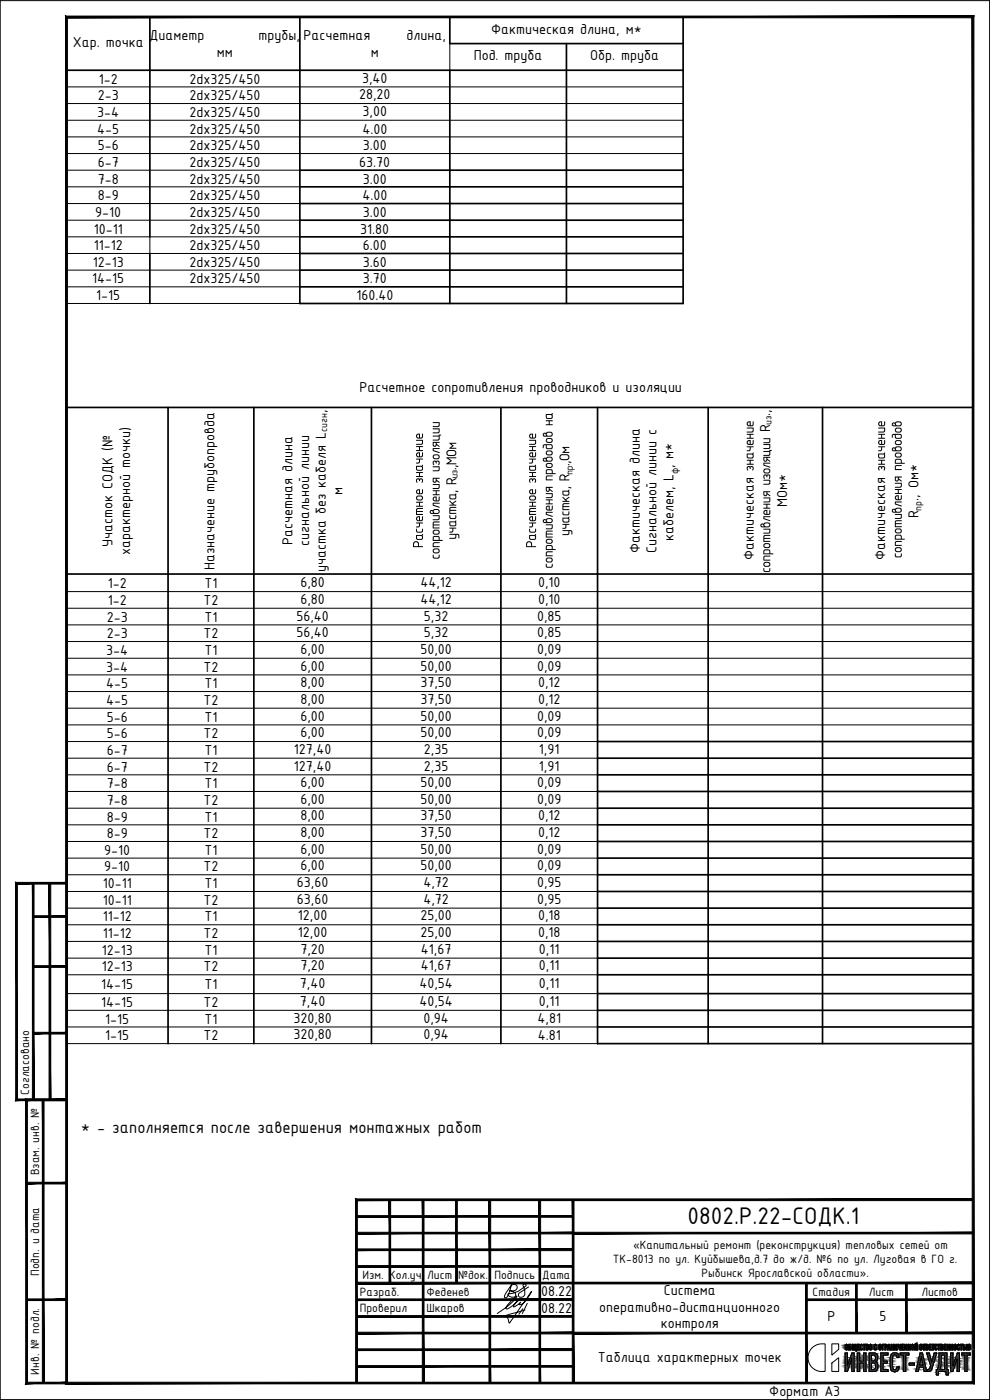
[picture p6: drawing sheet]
<svg xmlns="http://www.w3.org/2000/svg" width="297mm" height="420mm" viewBox="0 0 297 420" stroke-linecap="round" stroke-linejoin="round" font-family="sans-serif">
<defs><g id="words">
<text font-size="7.8" x="206.3" y="367.4">0802.Р.22-СОДК.1</text>
<text font-size="5.4" x="24.3" y="340.1">* - заполняется после завершения монтажных работ</text>
<g font-size="4.7">
<text x="147.4" y="10.3">Фактическая длина, м*</text>
<text x="21.8" y="14.1">Хар. точка</text>
<text x="44.9" y="12.1">Диаметр</text>
<text x="65.1" y="17.1">мм</text>
<text x="77.6" y="12.1">трубы,</text>
<text x="91.1" y="12.1">Расчетная</text>
<text x="111.3" y="17.1">м</text>
<text x="122" y="12.1">длина,</text>
<text x="142.1" y="18.1">Под. труба</text>
<text x="177.1" y="18.1">Обр. труба</text>
<text x="29.6" y="25.1">1-2</text>
<text x="56.8" y="25.1">2dx325/450</text>
<text x="107.7" y="29.8">28,20</text>
<text x="108.6" y="24.8">3,40</text>
<text x="29.2" y="35.1">3-4</text>
<text x="29.3" y="30.1">2-3</text>
<text x="56.8" y="30.1">2dx325/450</text>
<text x="56.8" y="35.1">2dx325/450</text>
<text x="108.8" y="34.8">3,00</text>
<text x="29.2" y="40.1">4-5</text>
<text x="56.8" y="40.1">2dx325/450</text>
<text x="108.7" y="40.1">4.00</text>
<text x="29.3" y="45.1">5-6</text>
<text x="56.8" y="45.1">2dx325/450</text>
<text x="108.9" y="45.1">3.00</text>
<text x="29.3" y="50.1">6-7</text>
<text x="56.8" y="50.1">2dx325/450</text>
<text x="107.8" y="50.1">63.70</text>
<text x="29.3" y="55.1">7-8</text>
<text x="56.8" y="55.1">2dx325/450</text>
<text x="108.9" y="55.1">3.00</text>
<text x="28.6" y="65.1">9-10</text>
<text x="29.3" y="60.1">8-9</text>
<text x="56.8" y="60.1">2dx325/450</text>
<text x="56.8" y="65.1">2dx325/450</text>
<text x="108.7" y="60.1">4.00</text>
<text x="108.9" y="65.1">3.00</text>
<text x="28.1" y="70.1">10-11</text>
<text x="56.8" y="70.1">2dx325/450</text>
<text x="108.1" y="70.1">31.80</text>
<text x="28.1" y="75.1">11-12</text>
<text x="56.8" y="75.1">2dx325/450</text>
<text x="108.9" y="75.1">6.00</text>
<text x="27.8" y="80.1">12-13</text>
<text x="56.8" y="80.1">2dx325/450</text>
<text x="108.9" y="80.1">3.60</text>
<text x="27.7" y="85.1">14-15</text>
<text x="56.8" y="85.1">2dx325/450</text>
<text x="108.9" y="85.1">3.70</text>
<text x="28.9" y="90.1">1-15</text>
<text x="106.9" y="90.1">160.40</text>
<text x="107.9" y="117.7">Расчетное сопротивления проводников и изоляции</text>
<text x="97.8" y="124.1" transform="rotate(-90 97.8 124.1)">,</text>
<text x="231.1" y="129.7" transform="rotate(-90 231.1 129.7)">R .,</text>
<text x="226.1" y="141.5" transform="rotate(-90 226.1 141.5)">значение</text>
<text x="265.6" y="141.5" transform="rotate(-90 265.6 141.5)">значение</text>
<text x="102.8" y="148.5" transform="rotate(-90 102.8 148.5)">м</text>
<text x="231.1" y="145.8" transform="rotate(-90 231.1 145.8)">изоляции</text>
<text x="236.1" y="152.2" transform="rotate(-90 236.1 152.2)">МОм*</text>
<text x="275.6" y="155.5" transform="rotate(-90 275.6 155.5)">R ., Ом*</text>
<text x="170.8" y="160.9" transform="rotate(-90 170.8 160.9)">участка , R .,Ом</text>
<text x="33.7" y="164.1" transform="rotate(-90 33.7 164.1)">Участок СОДК (№</text>
<text x="39" y="166.5" transform="rotate(-90 39 166.5)">характерной точки)</text>
<text x="87.8" y="163.6" transform="rotate(-90 87.8 163.6)">Расчетная длина</text>
<text x="92.8" y="163.9" transform="rotate(-90 92.8 163.9)">сигнальной линии</text>
<text x="126.9" y="164.5" transform="rotate(-90 126.9 164.5)">Расчетное значение</text>
<text x="131.9" y="168" transform="rotate(-90 131.9 168)">сопротивления изоляции</text>
<text x="136.9" y="162" transform="rotate(-90 136.9 162)">участка , R .,МОм</text>
<text x="160.9" y="164.5" transform="rotate(-90 160.9 164.5)">Расчетное значение</text>
<text x="192" y="166" transform="rotate(-90 192 166)">Фактическая длина</text>
<text x="197" y="165.9" transform="rotate(-90 197 165.9)">Сигнальной линии с</text>
<text x="202.1" y="162.4" transform="rotate(-90 202.1 162.4)">кабелем, L , м*</text>
<text x="270.6" y="167.6" transform="rotate(-90 270.6 167.6)">сопротивления проводов</text>
<text x="64.3" y="171.1" transform="rotate(-90 64.3 171.1)">Назначение трубопровда</text>
<text x="97.8" y="171.7" transform="rotate(-90 97.8 171.7)">участка без кабеля L</text>
<text x="165.8" y="170.7" transform="rotate(-90 165.8 170.7)">сопротивления проводов на</text>
<text x="226.1" y="168.2" transform="rotate(-90 226.1 168.2)">Фактическая</text>
<text x="231.1" y="172" transform="rotate(-90 231.1 172)">сопротивления</text>
<text x="265.6" y="168.2" transform="rotate(-90 265.6 168.2)">Фактическая</text>
<text x="32.3" y="176.4">1-2</text>
<text x="61.3" y="176.4">Т1</text>
<text x="90.1" y="176.1">6,80</text>
<text x="126.1" y="176.1">44,12</text>
<text x="161.4" y="176.1">0,10</text>
<text x="32.3" y="181.5">1-2</text>
<text x="61" y="181.5">Т2</text>
<text x="90.1" y="181.3">6,80</text>
<text x="126.1" y="181.3">44,12</text>
<text x="161.4" y="181.3">0,10</text>
<text x="32" y="186.5">2-3</text>
<text x="32" y="191.5">2-3</text>
<text x="61" y="191.5">Т2</text>
<text x="61.3" y="186.5">Т1</text>
<text x="88.9" y="186.2">56,40</text>
<text x="88.9" y="191.2">56,40</text>
<text x="127.2" y="186.2">5,32</text>
<text x="127.2" y="191.2">5,32</text>
<text x="161.1" y="186.2">0,85</text>
<text x="161.1" y="191.2">0,85</text>
<text x="31.9" y="196.5">3-4</text>
<text x="61.3" y="196.5">Т1</text>
<text x="90.1" y="196.2">6,00</text>
<text x="126.1" y="196.2">50,00</text>
<text x="161.1" y="196.2">0,09</text>
<text x="31.9" y="201.5">3-4</text>
<text x="61" y="201.5">Т2</text>
<text x="90.1" y="201.2">6,00</text>
<text x="126.1" y="201.2">50,00</text>
<text x="161.1" y="201.2">0,09</text>
<text x="31.9" y="206.5">4-5</text>
<text x="61.3" y="206.5">Т1</text>
<text x="90.1" y="206.2">8,00</text>
<text x="126.1" y="206.2">37,50</text>
<text x="161.4" y="206.2">0,12</text>
<text x="31.9" y="211.5">4-5</text>
<text x="61" y="211.5">Т2</text>
<text x="90.1" y="211.2">8,00</text>
<text x="126.1" y="211.2">37,50</text>
<text x="161.4" y="211.2">0,12</text>
<text x="32" y="216.5">5-6</text>
<text x="32" y="221.6">5-6</text>
<text x="61" y="221.6">Т2</text>
<text x="61.3" y="216.5">Т1</text>
<text x="90.1" y="216.2">6,00</text>
<text x="90.1" y="221.2">6,00</text>
<text x="126.1" y="216.2">50,00</text>
<text x="126.1" y="221.2">50,00</text>
<text x="161.1" y="216.2">0,09</text>
<text x="161.1" y="221.2">0,09</text>
<text x="32" y="226.5">6-7</text>
<text x="61.3" y="226.5">Т1</text>
<text x="88.2" y="226.3">127,40</text>
<text x="127.2" y="226.3">2,35</text>
<text x="161.7" y="226.3">1,91</text>
<text x="32" y="231.5">6-7</text>
<text x="61" y="231.5">Т2</text>
<text x="88.2" y="231.2">127,40</text>
<text x="127.2" y="231.2">2,35</text>
<text x="161.7" y="231.2">1,91</text>
<text x="32" y="236.5">7-8</text>
<text x="61.3" y="236.5">Т1</text>
<text x="90.1" y="236.2">6,00</text>
<text x="126.1" y="236.2">50,00</text>
<text x="161.1" y="236.2">0,09</text>
<text x="32" y="241.5">7-8</text>
<text x="61" y="241.5">Т2</text>
<text x="90.1" y="241.2">6,00</text>
<text x="126.1" y="241.2">50,00</text>
<text x="161.1" y="241.2">0,09</text>
<text x="32" y="246.5">8-9</text>
<text x="32" y="251.5">8-9</text>
<text x="61" y="251.5">Т2</text>
<text x="61.3" y="246.5">Т1</text>
<text x="90.1" y="246.2">8,00</text>
<text x="90.1" y="251.2">8,00</text>
<text x="126.1" y="246.2">37,50</text>
<text x="126.1" y="251.2">37,50</text>
<text x="161.4" y="246.2">0,12</text>
<text x="161.4" y="251.2">0,12</text>
<text x="31.3" y="256.5">9-10</text>
<text x="61.3" y="256.5">Т1</text>
<text x="90.1" y="256.2">6,00</text>
<text x="126.1" y="256.2">50,00</text>
<text x="161.1" y="256.2">0,09</text>
<text x="31.3" y="261.5">9-10</text>
<text x="61" y="261.5">Т2</text>
<text x="90.1" y="261.2">6,00</text>
<text x="126.1" y="261.2">50,00</text>
<text x="161.1" y="261.2">0,09</text>
<text x="30.8" y="266.5">10-11</text>
<text x="61.3" y="266.5">Т1</text>
<text x="89.1" y="266.2">63,60</text>
<text x="127" y="266.2">4,72</text>
<text x="161.1" y="266.2">0,95</text>
<text x="30.8" y="271.5">10-11</text>
<text x="61" y="271.5">Т2</text>
<text x="89.1" y="271.2">63,60</text>
<text x="127" y="271.2">4,72</text>
<text x="161.1" y="271.2">0,95</text>
<text x="30.8" y="276.5">11-12</text>
<text x="30.8" y="281.5">11-12</text>
<text x="61" y="281.5">Т2</text>
<text x="61.3" y="276.5">Т1</text>
<text x="89.4" y="276.2">12,00</text>
<text x="89.4" y="281.2">12,00</text>
<text x="126.1" y="276.2">25,00</text>
<text x="126.1" y="281.2">25,00</text>
<text x="161.4" y="276.2">0,18</text>
<text x="161.4" y="281.2">0,18</text>
<text x="30.6" y="286.5">12-13</text>
<text x="61.3" y="286.5">Т1</text>
<text x="90.1" y="286.2">7,20</text>
<text x="126.3" y="286.2">41,67</text>
<text x="161.7" y="286.2">0,11</text>
<text x="30.6" y="291.5">12-13</text>
<text x="61" y="291.5">Т2</text>
<text x="90.1" y="291.2">7,20</text>
<text x="126.3" y="291.2">41,67</text>
<text x="161.7" y="291.2">0,11</text>
<text x="30.4" y="296.9">14-15</text>
<text x="61.3" y="296.9">Т1</text>
<text x="90" y="296.6">7,40</text>
<text x="125.8" y="296.6">40,54</text>
<text x="161.7" y="296.6">0,11</text>
<text x="30.4" y="302.2">14-15</text>
<text x="61" y="302.2">Т2</text>
<text x="90" y="301.9">7,40</text>
<text x="125.8" y="301.9">40,54</text>
<text x="161.7" y="301.9">0,11</text>
<text x="31.6" y="307.2">1-15</text>
<text x="61.3" y="307.2">Т1</text>
<text x="88" y="306.9">320,80</text>
<text x="88" y="311.9">320,80</text>
<text x="127" y="306.9">0,94</text>
<text x="127" y="311.9">0,94</text>
<text x="161.3" y="306.9">4,81</text>
<text x="31.6" y="312.2">1-15</text>
<text x="61" y="312.2">Т2</text>
<text x="161.3" y="312.2">4.81</text>
<text x="162.4" y="389">08.22</text>
<text x="199.2" y="388.6">Система</text>
<text x="162.4" y="394">08.22</text>
<text x="179.8" y="393.6">оперативно-дистанционного</text>
<text x="198.3" y="398.6">контроля</text>
<text x="248.2" y="396.6">Р</text>
<text x="263.8" y="396.5">5</text>
<text x="179.4" y="408.6">Таблица характерных точек</text>
<text x="230.8" y="419">Формат А3</text>
</g>
<g font-size="3.9">
<text x="8.7" y="328.6" transform="rotate(-90 8.7 328.6)">Согласовано</text>
<text x="11.7" y="352.8" transform="rotate(-90 11.7 352.8)">Взам. инв. №</text>
<text x="189.9" y="374.9">«Капитальный ремонт (реконструкция) тепловых сетей от</text>
<text x="11.7" y="382.9" transform="rotate(-90 11.7 382.9)">Подп. и дата</text>
<text x="108.8" y="383.8">Изм.</text>
<text x="116.7" y="383.8">Кол.уч.</text>
<text x="128.2" y="383.8">Лист</text>
<text x="137.5" y="383.8">№док.</text>
<text x="148.3" y="383.8">Подпись</text>
<text x="162.7" y="383.8">Дата</text>
<text x="183.9" y="379.1">ТК-8013 по ул. Куйбышева,д.7 до ж/д. №6 по ул. Луговая в ГО г.</text>
<text x="210.4" y="383.2">Рыбинск Ярославской области».</text>
<text x="108" y="388.8">Разраб.</text>
<text x="128" y="388.8">Феденев</text>
<text x="243.8" y="388.8">Стадия</text>
<text x="260.7" y="388.8">Лист</text>
<text x="276.5" y="388.8">Листов</text>
<text x="108" y="393.8">Проверил</text>
<text x="128" y="393.8">Шкаров</text>
<text x="11.7" y="412.6" transform="rotate(-90 11.7 412.6)">Инв. № подл.</text>
</g>
<g font-size="3.3">
<text x="98.1" y="129.8" transform="rotate(-90 98.1 129.8)">сигн</text>
<text x="231.5" y="127.6" transform="rotate(-90 231.5 127.6)">из</text>
<text x="137.3" y="143.6" transform="rotate(-90 137.3 143.6)">из</text>
<text x="171.8" y="142.5" transform="rotate(-90 171.8 142.5)">пр</text>
<text x="203.5" y="142.3" transform="rotate(-90 203.5 142.3)">ф</text>
<text x="276.5" y="153.3" transform="rotate(-90 276.5 153.3)">пр</text>
</g>
</g></defs>
<g fill="none" stroke="#000" stroke-width=".51">
<path d="M45 5.1v66M90 5.1v86h115v-86h-185v86M135 5.1v8h70M170 13.1v78M20 21.1h185M135 21.1v70M90 51.1h115M90 56.1h115M45 76.1v15M90 61.1h115M90 66.1h115M90 71.1h115"/>
<path d="M90 76.1h115M90 81.1h115M90 86.1h115M50.4 122.3v190.9M76.2 122.3v190.9M111.4 122.3v190.9M150.3 122.3v190.9M179.3 122.3v190.9h112.7v-190.9h-272v190.9M212.5 122.3v190.9M246.8 122.3v190.9M20 172.3h272M179.3 222.5h112.7"/>
<path d="M179.3 227.5h112.7M179.3 232.5h112.7M179.3 237.5h112.7M179.3 242.5h112.7M179.3 247.5h112.7M179.3 252.5h112.7M179.3 257.5h112.7M179.3 262.5h112.7M179.3 267.5h112.7M179.3 272.5h112.7M179.3 277.5h112.7M179.3 282.5h112.7"/>
<path d="M179.3 287.5h112.7M179.3 292.5h112.7M179.3 298.2h112.7M179.3 303.2h112.7M179.3 308.2h112.7"/>
</g>
<g fill="none" stroke="#000" stroke-width=".3">
<path d="M135 13.1v8M20 26.1h185M20 31.1h185M20 36.1h185M20 41.1h185M20 46.1h185M20 51.1h70M20 56.1h70M20 61.1h70M20 66.1h70M20 71.1h70M20 76.1h70"/>
<path d="M45 71.1v5M20 81.1h70M20 86.1h70M20 91.1h70M20 177.5h272M20 182.5h272M20 187.5h272M20 192.5h272M20 197.5h272M20 202.5h272M20 207.5h272M20 212.5h272"/>
<path d="M20 217.6h272M20 222.5h159.3M20 227.5h159.3M20 232.5h159.3M20 237.5h159.3M20 242.5h159.3M20 247.5h159.3M20 252.5h159.3M20 257.5h159.3M20 262.5h159.3M20 267.5h159.3M20 272.5h159.3"/>
<path d="M20 277.5h159.3M20 282.5h159.3M20 287.5h159.3M20 292.5h159.3M20 298.2h159.3M20 303.2h159.3M20 308.2h159.3M20 313.2h159.3"/>
</g>
<g fill="#000">
<path d="M124.8 132.1l2.1-.1-.1 1.3-.4 .2h-1.6l.1-.3h1.5l.2-.3v-.6h-1.7zM129.9 128.6h2l-.1 1.2-.4 .2h-1.5v-.2l1.6-.1 .1-.8h-1.6zM129.9 126.7h2l-.1 1.2-.4 .3h-1.5v-.3h1.5l.2-.3v-.6h-1.7zM129.8 130.8l2.6-.3-.1 .2h-.4v1.1l-.5 .4h-1.5v-.3l1.6-.1 .1-.8h-1.7zM158.8 132.1l2-.1-.1 1.3-.3 .2h-1.6l.1-.3h1.5l.2-.9h-1.8zM163.8 126.2l2-.1-.1 .3h-.8v.9h.8l.1 .3h-2l.1-.3h.7v-.9h-.8zM229.1 149.4l1.9-.1v1.2l-.4 .3h-1.5v-.3h1.6l.1-.9h-1.7z"/>
<path d="M125.3 130.6l-.1 .5 .5 .2v-.9zM125 130.4l.3-.2 .7-.1v1.2h.4l.4-1.2 .1 1.1-.4 .4h-1.2l-.5-.5z"/>
<path d="M159.2 130.5l-.1 .6 .5 .2v-.9zM159 130.3l.9-.2v1.2h.4l.3-.3v-.8h.2v1.1l-.4 .3h-1.2l-.4-.5z"/>
<path d="M163.3 130.2l-.1 .5 .7 .1-.3-.6zM163 130l.5-.1a.31 .31 0 0 0 .4 .1 .31 .31 0 0 0 .2-.3h1.4l.3 .5-.1 .5-.5 .4-1.9-.1-.4-.3zM164.2 130l-.2 .4 .3 .3 .9 .1 .3-.3-.3-.6z"/>
<path d="M164 124.5l.2 .9h1.3v-.8zM163.8 124.3l1.6-.1 .4-.2-.1 1.5-.4 .3-1.3-.2-.2-.3z"/>
<path d="M224.5 126.8l-.1 .5 .5 .3v-.9zM224.2 126.7l1-.3v1.2h.4l.2-.2v-.8l.3-.2v1.1l-.4 .4h-1.2l-.4-.5z"/>
<path d="M263.9 126.9v.6l.5 .1v-.9zM263.7 126.7l1-.3v1.2h.4l.2-.2v-.9l.2-.1v1.2l-.4 .3h-1.2l-.4-.5z"/>
<path d="M267.7 130.4l.4-.2h2.1l.3 .3 .1 .8-.4 .4h-1.3l-.4-.4v-.8h-.4l-.4 .9zM268.8 130.5v.7l.2 .2h1l.3-.2-.2-.7z"/>
<path d="M268 127.1v.5l.6 .1-.2-.6zM267.7 127l.3-.2 .5 .1 .6-.4 .8-.1 .5 .3 .2 .6-.5 .6-2.1 .1-.4-.4zM268.9 126.9l-.1 .5 .3 .2 .8 .1 .4-.4-.4-.5z"/>
<path d="M268.6 128.6l.5-.3 1 .1 .4 .4v.5l-.5 .5h-1l-.5-.5zM268.9 128.7l-.1 .5 .3 .3h.9l.3-.3-.3-.5z"/>
<path d="M229.1 147.4l2 .1-.1 .2h-.8v.3l.9 .9-.9-.5-.4 .5-.5-.1-.3-.4zM229.3 147.7v.7l.4 .2 .2-.9z"/>
</g>
<!-- layer: 0 -->
<path d="M.1 .2h296.9v420h-296.9zM297 .2v419.9h-296.9M153.5 385.3l-.3 1.4a4.1 4.1 0 0 1-1.3 2.8l-.5-.1 .1-.7a6.3 6.3 0 0 1 2.5-3.2h.4a1.02 1.02 0 0 1 .7 1.2 1.02 1.02 0 0 1-1.3 .7l-.8-.1 .2 .1a1.57 1.57 0 0 1 1.5 1.3 1.27 1.27 0 0 1-1.9 .3l-.4-.6a7.8 7.8 0 0 0 5.4-2.7 .47 .47 0 0 0-.6-.4 .47 .47 0 0 0-.2 .8l.2 .4a1.9 1.9 0 0 1-.6 2.8 .75 .75 0 0 1-.9-.2 .75 .75 0 0 1 .1-1l2.8-1.9" fill="none" stroke="#000" stroke-width=".3"/>
<g fill="#000" stroke="#000" stroke-width=".3">
<path d="M19.7 4.8l.5 .5 272-.5zM20.2 5.3l272-.5-.5 .5zM292.2 4.8l-.5 .5 .5 410zM291.7 5.3l.5 410-.5-.5zM19.7 415.3h272.5l-.5-.5zM19.7 415.3l.5-.5h271.5zM19.7 4.8v410.5l.5-.5zM19.7 4.8l.5 .5v409.5z"/>
<path d="M10 274.8v.5l10-.5zM10 275.3l10-.5v.5z"/>
<path d="M9.7 265.1l.5 65v-65zM9.7 265.1l.5 65h-.5z"/>
<path d="M14.7 265.1l.5 65v-65zM14.7 265.1l.5 65h-.5z"/>
<path d="M10 289.8v.5l10-.5zM10 290.3l10-.5v.5z"/>
<path d="M10 309.8v.5l10-.5zM10 310.3l10-.5v.5z"/>
<path d="M12.7 330.1l.5 85v-85zM12.7 330.1l.5 85h-.5z"/>
<path d="M4.7 330.3h15.3v-.5zM4.7 330.3l.5-.5h14.8zM4.7 264.8v65.5l.5-.5zM4.7 264.8l.5 .5v64.5zM4.7 264.8l.5 .5 14.8-.5zM5.2 265.3l14.8-.5v.5z"/>
<path d="M8 354.8v.5l12-.5zM8 355.3l12-.5v.5z"/>
<path d="M107 364.8v.5l65-.5zM107 365.3l65-.5v.5z"/>
<path d="M107 369.8v.5l65-.5zM107 370.3l65-.5v.5zM172 369.8v.5l120-.5zM172 370.3l120-.5v.5z"/>
<path d="M107 374.8v.5l65-.5zM107 375.3l65-.5v.5z"/>
<path d="M107 379.8v.5l65-.5zM107 380.3l65-.5v.5z"/>
<path d="M116.7 360.1l.5 25v-25zM116.7 360.1l.5 25h-.5z"/>
<path d="M126.7 360.1l.5 55v-55zM126.7 360.1l.5 55h-.5z"/>
<path d="M136.7 360.1l.5 25v-25zM136.7 360.1l.5 25h-.5z"/>
<path d="M146.7 360.1l.5 55v-55zM146.7 360.1l.5 55h-.5z"/>
<path d="M161.7 360.1l.5 55v-55zM161.7 360.1l.5 55h-.5z"/>
<path d="M171.7 360.1l.5 55v-55zM171.7 360.1l.5 55h-.5z"/>
<path d="M8 389.8v.5l12-.5zM8 390.3l12-.5v.5z"/>
<path d="M107 384.8v.5l185-.5zM107 385.3l185-.5v.5z"/>
<path d="M107 394.8v.5l65-.5zM107 395.3l65-.5v.5z"/>
<path d="M107 399.8v.5l65-.5zM107 400.3l65-.5v.5z"/>
<path d="M107 389.8v.5l65-.5zM107 390.3l65-.5v.5z"/>
<path d="M172 399.8v.5l120-.5zM172 400.3l120-.5v.5z"/>
<path d="M242 389.8v.5l50-.5zM242 390.3l50-.5v.5z"/>
<path d="M241.7 385.1l.5 30v-30zM241.7 385.1l.5 30h-.5z"/>
<path d="M256.7 385.1l.5 15v-15zM256.7 385.1l.5 15h-.5z"/>
<path d="M271.7 385.1l.5 15v-15zM271.7 385.1l.5 15h-.5z"/>
<path d="M7.7 415.3h12.3v-.5zM7.7 415.3l.5-.5h11.8zM7.7 329.8v85.5l.5-.5zM7.7 329.8l.5 .5v84.5zM7.7 329.8l.5 .5 11.8-.5zM8.2 330.3l11.8-.5v.5z"/>
<path d="M106.7 359.8v55.3h.5zM106.7 359.8l.5 .5v54.8zM106.7 359.8l.5 .5 184.8-.5zM107.2 360.3l184.8-.5v.5z"/>
<path d="M107 404.8v.5l65-.5zM107 405.3l65-.5v.5z"/>
<path d="M107 409.8v.5l65-.5zM107 410.3l65-.5v.5z"/>
</g>
<g fill="#2e365c" stroke="#2e365c" stroke-width=".3">
<path d="M290.7 403.5h.2z"/>
<path d="M286.5 403.5h.2z"/>
<path d="M276.2 403.5h.2z"/>
<path d="M273.7 403.5h.2z"/>
<path d="M264 403.5h.1z"/>
<path d="M261.1 403.5h.2z"/>
<path d="M253.9 403.5h.2z"/>
<path d="M274.9 404h.1z"/>
<path d="M268.8 404h.2z"/>
<path d="M265.9 404.2h.3z"/>
<path d="M274.7 404.4h.2z"/>
<path d="M274.7 404.6h.1z"/>
<path d="M268.6 404.6h.2z"/>
<path d="M286.5 405.1h.1z"/>
<path d="M286.5 405.1h.2z"/>
<path d="M287.5 405.1h.2z"/>
<path d="M280.7 405.1h.2z"/>
<path d="M262.6 405.1h.1z"/>
<path d="M258.3 405.1h.2z"/>
<path d="M290.7 405.1h.2z"/>
<path d="M262.1 408.4h1z"/>
<path d="M262 411h1.2z"/>
<path d="M278.3 411.6h.2z"/>
<path d="M268.3 411.7h.2z"/>
<path d="M268.3 411.7h.3z"/>
<path d="M290.7 403.5h.2zM290.7 403.5h.2z"/>
<path d="M286.5 403.5h.2zM286.5 403.5h.2z"/>
<path d="M276.2 403.5h.2zM276.2 403.5h.2z"/>
<path d="M273.7 403.5h.2zM273.7 403.5h.2z"/>
<path d="M264 403.5h.1zM264 403.5h.1z"/>
<path d="M261.1 403.5h.2zM261.1 403.5h.2z"/>
<path d="M253.9 403.5h.2zM253.9 403.5h.2z"/>
<path d="M287.5 403.5h.2zM287.5 403.5h.2z"/>
<path d="M280.8 403.5h.1zM280.7 403.5h.2z"/>
<path d="M262.6 403.5h.2zM262.5 403.5h.3z"/>
<path d="M258.4 403.5h.2zM258.3 403.5h.3z"/>
<path d="M287.5 403.5h.2zM287.5 403.5h.2z"/>
<path d="M280.7 403.5h.3zM280.7 403.5h.3z"/>
<path d="M262.5 403.5h.3zM262.5 403.5h.3z"/>
<path d="M258.3 403.5h.3zM258.3 403.5h.3z"/>
<path d="M274.5 403.5h.2zM274.5 403.5h.2z"/>
<path d="M268.4 403.5h.2zM268.4 403.5h.2z"/>
<path d="M283.3 403.5h.6zM283.3 403.5h.6z"/>
<path d="M278.8 403.5h.6zM278.8 403.5h.6z"/>
<path d="M270.5 403.5h.6zM270.5 403.5h.6z"/>
<path d="M257.2 403.5h.6zM257.2 403.5h.6z"/>
<path d="M266.6 403.5h.2zM266.6 403.5h.2z"/>
<path d="M269.5 403.5h.1zM269.5 403.5h.1z"/>
<path d="M288.1 403.5h.7zM288.1 403.5h.7z"/>
<path d="M281.3 403.5h.8zM281.3 403.5h.8z"/>
<path d="M279.6 403.5h.7zM279.6 403.5h.7z"/>
<path d="M276.8 403.5h.8zM276.8 403.5h.8z"/>
<path d="M264.7 403.5h.6zM264.7 403.5h.6z"/>
<path d="M258.9 403.5h.8zM258.9 403.5h.8z"/>
<path d="M255.6 403.5h.2zM255.6 403.5h.2z"/>
<path d="M256.7 403.5h.2zM256.7 403.5h.2z"/>
<path d="M275 403.5h.2zM275 403.5h.2z"/>
<path d="M269 403.5h.2zM269 403.5h.2z"/>
<path d="M285.2 403.5h.2zM285.2 403.5h.2z"/>
<path d="M284.1 403.5h.2zM284.1 403.5h.2z"/>
<path d="M272.4 403.5h.2zM272.4 403.5h.2z"/>
<path d="M271.4 403.5h.2zM271.4 403.5h.2z"/>
<path d="M267.4 403.5h.2zM267.4 403.5h.2z"/>
<path d="M254.6 403.5h.7zM254.6 403.5h.7z"/>
<path d="M266.6 403.5h.2zM266.6 403.5h.2z"/>
<path d="M275 403.5h.2zM275 403.5h.2z"/>
<path d="M269 403.5h.2zM269 403.5h.2z"/>
<path d="M256.7 403.5h.2zM256.7 403.5h.2z"/>
<path d="M255.6 403.5h.2zM255.6 403.5h.2z"/>
<path d="M283.3 403.5h.6zM283.3 403.5h.6z"/>
<path d="M278.8 403.5h.6zM278.8 403.5h.6z"/>
<path d="M270.5 403.5h.6zM270.5 403.5h.6z"/>
<path d="M257.2 403.5h.7zM257.2 403.5h.7z"/>
<path d="M285.7 403.5h.2zM285.7 403.5h.2z"/>
<path d="M284.7 403.5h.2zM284.7 403.5h.2z"/>
<path d="M273 403.5h.2zM273 403.5h.2z"/>
<path d="M271.9 403.5h.2zM271.9 403.5h.2z"/>
<path d="M267.9 403.5h.2zM267.9 403.5h.2z"/>
<path d="M270 403.5h.2zM270 403.5h.2z"/>
<path d="M264.7 403.5h.6zM264.7 403.5h.6z"/>
<path d="M282.2 403.5h.5zM282.2 403.5h.5z"/>
<path d="M277.8 403.5h.4zM277.8 403.5h.4z"/>
<path d="M259.9 403.5h.4zM259.9 403.5h.4z"/>
<path d="M256.2 403.5h.2zM256.2 403.5h.2z"/>
<path d="M274.5 403.5h.2zM274.5 403.5h.2z"/>
<path d="M268.4 403.5h.2zM268.4 403.5h.2z"/>
<path d="M290 403.5h.2zM290 403.5h.2z"/>
<path d="M282.2 403.5h.5zM282.2 403.5h.5z"/>
<path d="M277.8 403.5h.4zM277.8 403.5h.4z"/>
<path d="M259.9 403.5h.4zM259.9 403.5h.4z"/>
<path d="M289 403.5h.2zM289 403.5h.2z"/>
<path d="M265.5 403.5h.4zM265.5 403.5h.4z"/>
<path d="M256.2 403.5h.2zM256.2 403.5h.2z"/>
<path d="M265.5 403.5h.5zM265.5 403.5h.5z"/>
<path d="M288.1 403.5h.7zM288.1 403.5h.7z"/>
<path d="M281.3 403.5h.8zM281.3 403.5h.8z"/>
<path d="M279.6 403.5h.7zM279.6 403.5h.7z"/>
<path d="M276.8 403.5h.8zM276.8 403.5h.8z"/>
<path d="M258.9 403.5h.8zM258.9 403.5h.8z"/>
<path d="M285.7 403.5h.2zM285.7 403.5h.2z"/>
<path d="M284.7 403.5h.2zM284.7 403.5h.2z"/>
<path d="M273 403.5h.2zM273 403.5h.2z"/>
<path d="M271.9 403.5h.2zM271.9 403.5h.2z"/>
<path d="M270 403.5h.2zM270 403.5h.2z"/>
<path d="M267.9 403.5h.2zM267.9 403.5h.2z"/>
<path d="M269.5 403.5h.1zM269.5 403.5h.1zM269.5 403.5h.1zM269.5 403.5h.1z"/>
<path d="M274.5 403.5h.2zM274.5 403.5h.2z"/>
<path d="M268.4 403.5h.2zM268.4 403.5h.2z"/>
<path d="M266.6 403.5h.2zM266.6 403.5h.2z"/>
<path d="M264.7 403.5h.6zM264.7 403.5h.6z"/>
<path d="M289 403.5h.2zM289 403.5h.2z"/>
<path d="M255.6 403.5h.2zM255.6 403.5h.2z"/>
<path d="M290 403.5h.2zM290 403.5h.2z"/>
<path d="M256.7 403.5h.2zM256.7 403.5h.2z"/>
<path d="M285.2 403.5h.2zM285.2 403.5h.2z"/>
<path d="M284.1 403.5h.2zM284.1 403.5h.2z"/>
<path d="M272.4 403.5h.2zM272.4 403.5h.2z"/>
<path d="M271.4 403.5h.2zM271.4 403.5h.2z"/>
<path d="M267.4 403.5h.2zM267.4 403.5h.2z"/>
<path d="M287.5 403.5h.2zM287.4 403.5h.3z"/>
<path d="M280.7 403.5h.3zM280.7 403.5h.3z"/>
<path d="M262.5 403.5h.3zM262.5 403.5h.3z"/>
<path d="M258.3 403.5h.3zM258.3 403.5h.3z"/>
<path d="M256.7 403.5h.2zM256.7 403.5h.2z"/>
<path d="M285.2 403.5h.2zM285.2 403.5h.2z"/>
<path d="M284.1 403.5h.2zM284.1 403.5h.2z"/>
<path d="M272.4 403.5h.2zM272.4 403.5h.2z"/>
<path d="M271.4 403.5h.2zM271.4 403.5h.2z"/>
<path d="M267.4 403.5h.2zM267.4 403.5h.2z"/>
<path d="M288.1 403.5h.7zM288.1 403.5h.7z"/>
<path d="M281.3 403.5h.8zM281.3 403.5h.8z"/>
<path d="M279.6 403.5h.7zM279.6 403.5h.7z"/>
<path d="M276.8 403.5h.8zM276.8 403.5h.8z"/>
<path d="M258.9 403.5h.8zM258.9 403.5h.8z"/>
<path d="M254.6 403.5h.7zM254.6 403.5h.7z"/>
<path d="M266.6 403.5h.2zM266.6 403.5h.2z"/>
<path d="M283.3 403.5h.6zM283.3 403.5h.6z"/>
<path d="M278.8 403.5h.6zM278.8 403.5h.6z"/>
<path d="M270.5 403.5h.6zM270.5 403.5h.6z"/>
<path d="M257.2 403.5h.7zM257.2 403.5h.7z"/>
<path d="M275 403.5h.2zM275 403.5h.2z"/>
<path d="M269 403.5h.2zM269 403.5h.2z"/>
<path d="M282.2 403.5h.6zM282.2 403.5h.6z"/>
<path d="M277.8 403.5h.5zM277.8 403.5h.5z"/>
<path d="M259.9 403.5h.5zM259.9 403.5h.5z"/>
<path d="M255.6 403.5h.2zM255.6 403.5h.2z"/>
<path d="M285.7 403.5h.2zM285.7 403.5h.2z"/>
<path d="M284.7 403.5h.2zM284.7 403.5h.2z"/>
<path d="M273 403.5h.2zM273 403.5h.2z"/>
<path d="M271.9 403.5h.2zM271.9 403.5h.2z"/>
<path d="M267.9 403.5h.2zM267.9 403.5h.2z"/>
<path d="M283.3 403.5h.6zM283.3 403.5h.6z"/>
<path d="M278.8 403.5h.6zM278.8 403.5h.6z"/>
<path d="M270.5 403.5h.6zM270.5 403.5h.6z"/>
<path d="M257.2 403.5h.7zM257.2 403.5h.7z"/>
<path d="M254.6 403.5h.7zM254.6 403.5h.7z"/>
<path d="M275 403.5h.2zM275 403.5h.2z"/>
<path d="M269 403.5h.2zM269 403.5h.2z"/>
<path d="M290.7 403.5h.2zM290.6 403.5h.3zM290.6 403.5h.3zM290.6 403.5h.3z"/>
<path d="M256.2 403.5h.2zM256.2 403.5h.2z"/>
<path d="M270 403.5h.2zM270 403.5h.2z"/>
<path d="M290 403.5h.2zM290 403.5h.2z"/>
<path d="M289 403.5h.2zM289 403.5h.2z"/>
<path d="M265.5 403.5h.5zM265.5 403.5h.5z"/>
<path d="M286.5 403.5h.3zM286.4 403.5h.4z"/>
<path d="M276.2 403.5h.3zM276.1 403.5h.4z"/>
<path d="M273.7 403.5h.3zM273.6 403.5h.4z"/>
<path d="M263.9 403.5h.3zM263.9 403.5h.3z"/>
<path d="M261.1 403.5h.3zM261.1 403.5h.3z"/>
<path d="M253.9 403.5h.3zM253.8 403.5h.4z"/>
<path d="M256.2 403.5h.2zM256.2 403.5h.2z"/>
<path d="M269.5 403.5h.1zM269.5 403.5h.1zM269.5 403.5h.1zM269.5 403.5h.1z"/>
<path d="M274.5 403.5h.2zM274.5 403.5h.2z"/>
<path d="M268.4 403.5h.2zM268.4 403.5h.2z"/>
<path d="M265.5 403.5h.5zM265.5 403.5h.5z"/>
<path d="M255.6 403.5h.2zM255.6 403.5h.2z"/>
<path d="M256.7 403.5h.2zM256.7 403.5h.2z"/>
<path d="M266.6 403.5h.2zM266.6 403.5h.2z"/>
<path d="M274.5 403.5h.2zM274.5 403.5h.2z"/>
<path d="M268.4 403.5h.2zM268.4 403.5h.2z"/>
<path d="M286.4 403.5h.4zM286.4 403.5h.4z"/>
<path d="M276.1 403.5h.4zM276.1 403.5h.4z"/>
<path d="M273.6 403.5h.4zM273.6 403.5h.4z"/>
<path d="M263.9 403.5h.3zM263.9 403.5h.3z"/>
<path d="M261.1 403.5h.3zM261 403.5h.4z"/>
<path d="M253.8 403.5h.4zM253.8 403.5h.4z"/>
<path d="M288.1 403.5h.7zM288.1 403.5h.7z"/>
<path d="M281.3 403.5h.8zM281.3 403.5h.8z"/>
<path d="M279.6 403.5h.7zM279.6 403.5h.7z"/>
<path d="M276.8 403.5h.8zM276.8 403.5h.8z"/>
<path d="M258.9 403.5h.8zM258.9 403.5h.8z"/>
<path d="M282.2 403.5h.6zM282.2 403.5h.6z"/>
<path d="M277.8 403.5h.5zM277.8 403.5h.5z"/>
<path d="M259.9 403.5h.5zM259.9 403.5h.5z"/>
<path d="M264.7 403.5h.6zM264.7 403.5h.6z"/>
<path d="M256.7 403.5h.2zM256.7 403.5h.2z"/>
<path d="M289 403.5h.2zM289 403.5h.2z"/>
<path d="M282.2 403.5h.6zM282.2 403.5h.6z"/>
<path d="M277.8 403.5h.5zM277.8 403.5h.5z"/>
<path d="M259.9 403.5h.5zM259.9 403.5h.5z"/>
<path d="M285.2 403.5h.2zM285.2 403.5h.2z"/>
<path d="M284.1 403.5h.2zM284.1 403.5h.2z"/>
<path d="M272.4 403.5h.2zM272.4 403.5h.2z"/>
<path d="M271.4 403.5h.2zM271.4 403.5h.2z"/>
<path d="M267.4 403.5h.2zM267.4 403.5h.2z"/>
<path d="M290 403.5h.2zM290 403.5h.2z"/>
<path d="M283.3 403.5h.6zM283.3 403.5h.6z"/>
<path d="M278.8 403.5h.6zM278.8 403.5h.6z"/>
<path d="M270.5 403.5h.6zM270.5 403.5h.6z"/>
<path d="M257.2 403.5h.7zM257.2 403.5h.7z"/>
<path d="M287.4 403.5h.4zM287.4 403.5h.4z"/>
<path d="M280.7 403.5h.3zM280.6 403.5h.4z"/>
<path d="M262.5 403.5h.4zM262.5 403.5h.4z"/>
<path d="M258.3 403.5h.3zM258.3 403.5h.3z"/>
<path d="M255.6 403.5h.2zM255.6 403.5h.2z"/>
<path d="M285.7 403.5h.2zM285.7 403.5h.2z"/>
<path d="M284.7 403.5h.2zM284.7 403.5h.2z"/>
<path d="M273 403.5h.2zM273 403.5h.2z"/>
<path d="M271.9 403.5h.2zM271.9 403.5h.2z"/>
<path d="M270 403.5h.2zM270 403.5h.2z"/>
<path d="M267.9 403.5h.2zM267.9 403.5h.2z"/>
<path d="M266.6 403.5h.2zM266.6 403.5h.2z"/>
<path d="M285.7 403.5h.2zM285.7 403.5h.2z"/>
<path d="M284.7 403.5h.2zM284.7 403.5h.2z"/>
<path d="M273 403.5h.2zM273 403.5h.2z"/>
<path d="M271.9 403.5h.2zM271.9 403.5h.2z"/>
<path d="M267.9 403.5h.2zM267.9 403.5h.2z"/>
<path d="M275 403.5h.2zM275 403.5h.2z"/>
<path d="M269 403.5h.2zM269 403.5h.2z"/>
<path d="M256.2 403.5h.2zM256.2 403.5h.2z"/>
<path d="M288.1 403.5h.7zM288.1 403.5h.7z"/>
<path d="M281.3 403.5h.8zM281.3 403.5h.8z"/>
<path d="M279.6 403.5h.7zM279.6 403.5h.7z"/>
<path d="M276.8 403.5h.8zM276.8 403.5h.8z"/>
<path d="M258.9 403.5h.8zM258.9 403.5h.8z"/>
<path d="M290 403.5h.2zM290 403.5h.2z"/>
<path d="M285.2 403.5h.2zM285.2 403.5h.2z"/>
<path d="M284.1 403.5h.2zM284.1 403.5h.2z"/>
<path d="M272.4 403.5h.2zM272.4 403.5h.2z"/>
<path d="M271.4 403.5h.2zM271.4 403.5h.2z"/>
<path d="M267.4 403.5h.2zM267.4 403.5h.2z"/>
<path d="M254.6 403.5h.7zM254.6 403.5h.7z"/>
<path d="M289 403.5h.2zM289 403.5h.2z"/>
<path d="M265.5 403.5h.6zM265.5 403.5h.6z"/>
<path d="M254.6 403.5h.7zM254.6 403.5h.7z"/>
<path d="M256.2 403.5h.2zM256.2 403.5h.2z"/>
<path d="M270 403.5h.2zM270 403.5h.2z"/>
<path d="M275 403.5h.2zM275 403.5h.2z"/>
<path d="M269 403.5h.2zM269 403.5h.2z"/>
<path d="M269.5 403.5h.1zM269.5 403.5h.1zM269.5 403.5h.1zM269.5 403.5h.1z"/>
<path d="M264.7 403.5h.6zM264.7 403.5h.6z"/>
<path d="M255.6 403.5h.2zM255.6 403.5h.2z"/>
<path d="M256.7 403.5h.2zM256.7 403.5h.2z"/>
<path d="M283.3 403.5h.6zM283.3 403.5h.6z"/>
<path d="M278.8 403.5h.6zM278.8 403.5h.6z"/>
<path d="M270.5 403.5h.6zM270.5 403.5h.6z"/>
<path d="M257.2 403.5h.7zM257.2 403.5h.7z"/>
<path d="M290.6 403.5h.4zM290.6 403.5h.4zM290.6 403.5h.4zM290.6 403.5h.4z"/>
<path d="M282.2 403.5h.6zM282.2 403.5h.6z"/>
<path d="M277.8 403.5h.6zM277.8 403.5h.6z"/>
<path d="M259.9 403.5h.6zM259.9 403.5h.6z"/>
<path d="M266.6 403.5h.2zM266.6 403.5h.2z"/>
<path d="M274.5 403.5h.2zM274.5 403.5h.2z"/>
<path d="M268.4 403.5h.2zM268.4 403.5h.2z"/>
<path d="M287.4 403.5h.4zM287.4 403.5h.4z"/>
<path d="M280.6 403.5h.5zM280.6 403.5h.5z"/>
<path d="M262.5 403.5h.4zM262.5 403.5h.4z"/>
<path d="M258.3 403.5h.4zM258.2 403.5h.5z"/>
<path d="M256.7 403.5h.2zM256.7 403.5h.2z"/>
<path d="M265.5 403.5h.6zM265.5 403.5h.6z"/>
<path d="M274.5 403.5h.2zM274.5 403.5h.2z"/>
<path d="M268.4 403.5h.2zM268.4 403.5h.2z"/>
<path d="M285.2 403.5h.2zM285.2 403.5h.2z"/>
<path d="M284.1 403.5h.2zM284.1 403.5h.2z"/>
<path d="M272.4 403.5h.2zM272.4 403.5h.2z"/>
<path d="M271.4 403.5h.2zM271.4 403.5h.2z"/>
<path d="M267.4 403.5h.2zM267.4 403.5h.2z"/>
<path d="M289 403.5h.2zM289 403.5h.2z"/>
<path d="M285.7 403.5h.2zM285.7 403.5h.2z"/>
<path d="M284.7 403.5h.2zM284.7 403.5h.2z"/>
<path d="M273 403.5h.2zM273 403.5h.2z"/>
<path d="M271.9 403.5h.2zM271.9 403.5h.2z"/>
<path d="M267.9 403.5h.2zM267.9 403.5h.2z"/>
<path d="M286.4 403.5h.4zM286.4 403.5h.4z"/>
<path d="M276.1 403.5h.4zM276.1 403.5h.4z"/>
<path d="M273.6 403.5h.5zM273.6 403.5h.5z"/>
<path d="M263.9 403.5h.4zM263.8 403.5h.5z"/>
<path d="M261 403.5h.5zM261 403.5h.5z"/>
<path d="M253.8 403.5h.4zM253.8 403.5h.4z"/>
<path d="M255.6 403.5h.2zM255.6 403.5h.2z"/>
<path d="M256.2 403.5h.2zM256.2 403.5h.2z"/>
<path d="M290 403.5h.2zM290 403.5h.2z"/>
<path d="M266.6 403.5h.2zM266.6 403.5h.2z"/>
<path d="M275 403.5h.2zM275 403.5h.2z"/>
<path d="M269 403.5h.2zM269 403.5h.2z"/>
<path d="M290 403.5h.2zM290 403.5h.2z"/>
<path d="M282.2 403.5h.7zM282.2 403.5h.7z"/>
<path d="M277.8 403.5h.6zM277.8 403.5h.6z"/>
<path d="M259.9 403.5h.6zM259.9 403.5h.6z"/>
<path d="M289 403.5h.2zM289 403.5h.2z"/>
<path d="M265.5 403.5h.6zM265.5 403.5h.6z"/>
<path d="M288.1 403.5h.7zM288.1 403.5h.7z"/>
<path d="M281.3 403.5h.8zM281.3 403.5h.8z"/>
<path d="M279.6 403.5h.7zM279.6 403.5h.7z"/>
<path d="M276.8 403.5h.8zM276.8 403.5h.8z"/>
<path d="M258.9 403.5h.8zM258.9 403.5h.8z"/>
<path d="M256.2 403.5h.2zM256.2 403.5h.2z"/>
<path d="M286.3 403.5h.5zM286.3 403.5h.5z"/>
<path d="M276.1 403.5h.5zM276.1 403.5h.5z"/>
<path d="M273.6 403.5h.5zM273.6 403.5h.5z"/>
<path d="M263.8 403.5h.5zM263.8 403.5h.5z"/>
<path d="M261 403.5h.5zM261 403.5h.5z"/>
<path d="M253.8 403.5h.4zM253.7 403.5h.5z"/>
<path d="M269.5 403.5h.1zM269.5 403.5h.1z"/>
<path d="M270 403.5h.2zM270 403.5h.2z"/>
<path d="M254.6 403.5h.7zM254.6 403.5h.7z"/>
<path d="M264.7 403.5h.6zM264.7 403.5h.6z"/>
<path d="M269.5 403.5h.1zM269.5 403.5h.1z"/>
<path d="M283.3 403.5l.6 .1zM283.3 403.5l.6 .1z"/>
<path d="M278.8 403.5l.6 .1zM278.8 403.5l.6 .1z"/>
<path d="M270.5 403.5l.6 .1zM270.5 403.5l.6 .1z"/>
<path d="M257.2 403.5l.7 .1zM257.2 403.5l.7 .1z"/>
<path d="M255.6 403.5l.2 .1zM255.6 403.5l.2 .1z"/>
<path d="M287.4 403.5l.5 .1zM287.4 403.5l.5 .1z"/>
<path d="M280.6 403.5l.5 .1zM280.6 403.5l.5 .1z"/>
<path d="M262.4 403.5l.5 .1zM262.4 403.5l.5 .1z"/>
<path d="M258.2 403.5l.5 .1zM258.2 403.5l.5 .1z"/>
<path d="M256.7 403.5l.2 .1zM256.7 403.5l.2 .1z"/>
<path d="M287.3 403.6h.6zM287.3 403.6h.6z"/>
<path d="M280.6 403.6h.5zM280.6 403.6h.5z"/>
<path d="M262.4 403.6h.5zM262.4 403.6h.5z"/>
<path d="M258.2 403.6h.5zM258.2 403.6h.5z"/>
<path d="M285.7 403.5l.2 .1zM285.7 403.5l.2 .1z"/>
<path d="M284.7 403.5l.2 .1zM284.7 403.5l.2 .1z"/>
<path d="M273 403.5l.2 .1zM273 403.5l.2 .1z"/>
<path d="M271.9 403.5l.2 .1zM271.9 403.5l.2 .1z"/>
<path d="M270 403.5l.2 .1zM270 403.5l.2 .1z"/>
<path d="M267.9 403.5l.2 .1zM267.9 403.5l.2 .1z"/>
<path d="M282.2 403.5l.7 .1zM282.2 403.5l.7 .1z"/>
<path d="M277.8 403.5l.6 .1zM277.8 403.5l.6 .1z"/>
<path d="M259.9 403.5l.6 .1zM259.9 403.5l.6 .1z"/>
<path d="M275 403.5l.2 .1zM275 403.5l.2 .1z"/>
<path d="M269 403.5l.2 .1zM269 403.5l.2 .1z"/>
<path d="M286.3 403.5l.6 .1zM286.3 403.5l.6 .1z"/>
<path d="M276.1 403.5l.5 .1zM276.1 403.5l.5 .1z"/>
<path d="M273.6 403.5l.5 .1zM273.6 403.5l.5 .1z"/>
<path d="M263.8 403.5l.5 .1zM263.8 403.5l.5 .1z"/>
<path d="M261 403.5l.5 .1zM261 403.5l.5 .1z"/>
<path d="M253.7 403.5l.6 .1zM253.7 403.5l.6 .1z"/>
<path d="M285.2 403.5l.2 .1zM285.2 403.5l.2 .1z"/>
<path d="M284.1 403.5l.2 .1zM284.1 403.5l.2 .1z"/>
<path d="M272.4 403.5l.2 .1zM272.4 403.5l.2 .1z"/>
<path d="M271.4 403.5l.2 .1zM271.4 403.5l.2 .1z"/>
<path d="M267.4 403.5l.2 .1zM267.4 403.5l.2 .1z"/>
<path d="M266.6 403.5l.2 .1zM266.6 403.5l.2 .1z"/>
<path d="M274.5 403.5l.2 .1zM274.5 403.5l.2 .1z"/>
<path d="M268.4 403.5l.2 .1zM268.4 403.5l.2 .1z"/>
<path d="M285.2 403.6h.2zM285.2 403.6h.2z"/>
<path d="M284.1 403.6h.2zM284.1 403.6h.2z"/>
<path d="M272.4 403.6h.2zM272.4 403.6h.2z"/>
<path d="M271.4 403.6h.2zM271.4 403.6h.2z"/>
<path d="M267.4 403.6h.2zM267.4 403.6h.2z"/>
<path d="M288.1 403.5l.7 .1zM288.1 403.5l.7 .1z"/>
<path d="M281.3 403.5l.8 .1zM281.3 403.5l.8 .1z"/>
<path d="M279.6 403.5l.7 .1zM279.6 403.5l.7 .1z"/>
<path d="M276.8 403.5l.8 .1zM276.8 403.5l.8 .1z"/>
<path d="M258.9 403.5l.8 .1zM258.9 403.5l.8 .1z"/>
<path d="M287.3 403.6h.6zM287.3 403.6h.6z"/>
<path d="M280.6 403.6h.5zM280.6 403.6h.5z"/>
<path d="M262.4 403.6h.5zM262.4 403.6h.5z"/>
<path d="M258.2 403.6h.5zM258.2 403.6h.5z"/>
<path d="M285.7 403.6h.2zM285.7 403.6h.2z"/>
<path d="M284.7 403.6h.2zM284.7 403.6h.2z"/>
<path d="M273 403.6h.2zM273 403.6h.2z"/>
<path d="M271.9 403.6h.2zM271.9 403.6h.2z"/>
<path d="M267.9 403.6h.2zM267.9 403.6h.2z"/>
<path d="M256.2 403.5l.2 .1zM256.2 403.5l.2 .1z"/>
<path d="M290.6 403.5l.5 .1zM290.6 403.5l.5 .1z"/>
<path d="M255.6 403.6h.2zM255.6 403.6h.2z"/>
<path d="M265.5 403.5l.7 .1zM265.5 403.5l.7 .1z"/>
<path d="M264.7 403.5l.6 .1zM264.7 403.5l.6 .1z"/>
<path d="M286.3 403.6h.6zM286.3 403.6h.6z"/>
<path d="M276 403.6h.6zM276 403.6h.6z"/>
<path d="M273.5 403.6h.6zM273.5 403.6h.6z"/>
<path d="M263.8 403.6h.5zM263.8 403.6h.5z"/>
<path d="M260.9 403.6h.6zM260.9 403.6h.6z"/>
<path d="M253.7 403.6h.6zM253.7 403.6h.6z"/>
<path d="M289 403.5l.2 .1zM289 403.5l.2 .1z"/>
<path d="M283.3 403.6h.6zM283.3 403.6h.6z"/>
<path d="M278.8 403.6h.6zM278.8 403.6h.6z"/>
<path d="M270.5 403.6h.6zM270.5 403.6h.6z"/>
<path d="M257.2 403.6h.7zM257.2 403.6h.7z"/>
<path d="M274.5 403.6h.2zM274.5 403.6h.2z"/>
<path d="M268.4 403.6h.2zM268.4 403.6h.2z"/>
<path d="M266.6 403.6h.3zM266.6 403.6h.3z"/>
<path d="M275 403.6h.2zM275 403.6h.2z"/>
<path d="M269 403.6h.2zM269 403.6h.2z"/>
<path d="M286.3 403.6h.6zM286.3 403.6h.6z"/>
<path d="M276 403.6h.6zM276 403.6h.6z"/>
<path d="M273.5 403.6h.6zM273.5 403.6h.6z"/>
<path d="M263.8 403.6h.5zM263.8 403.6h.5z"/>
<path d="M260.9 403.6h.6zM260.9 403.6h.6z"/>
<path d="M253.7 403.6h.6zM253.7 403.6h.6z"/>
<path d="M256.2 403.6h.2zM256.2 403.6h.2z"/>
<path d="M290 403.5l.2 .1zM290 403.5l.2 .1z"/>
<path d="M287.3 403.6h.6zM287.3 403.6h.6z"/>
<path d="M280.6 403.6h.5zM280.6 403.6h.5z"/>
<path d="M262.4 403.6h.5zM262.4 403.6h.5z"/>
<path d="M258.2 403.6h.5zM258.2 403.6h.5z"/>
<path d="M255.6 403.6h.2zM255.6 403.6h.2z"/>
<path d="M254.6 403.5l.7 .1zM254.6 403.5l.7 .1z"/>
<path d="M270 403.6h.2zM270 403.6h.2z"/>
<path d="M287.3 403.6h.6zM287.3 403.6h.6z"/>
<path d="M280.5 403.6h.6zM280.5 403.6h.6z"/>
<path d="M262.4 403.6h.6zM262.4 403.6h.6z"/>
<path d="M258.2 403.6h.5zM258.2 403.6h.5z"/>
<path d="M282.2 403.6h.7zM282.2 403.6h.7z"/>
<path d="M277.8 403.6h.7zM277.8 403.6h.7z"/>
<path d="M259.9 403.6h.6zM259.9 403.6h.6z"/>
<path d="M282.2 403.6h.7zM282.2 403.6h.7z"/>
<path d="M277.8 403.6h.7zM277.8 403.6h.7z"/>
<path d="M259.9 403.6h.6zM259.9 403.6h.6z"/>
<path d="M254.6 403.6h.7zM254.6 403.6h.7z"/>
<path d="M256.7 403.6h.2zM256.7 403.6h.2z"/>
<path d="M288.1 403.6h.7zM288.1 403.6h.7z"/>
<path d="M281.3 403.6h.8zM281.3 403.6h.8z"/>
<path d="M279.6 403.6h.7zM279.6 403.6h.7z"/>
<path d="M276.8 403.6h.8zM276.8 403.6h.8z"/>
<path d="M258.9 403.6h.8zM258.9 403.6h.8z"/>
<path d="M283.3 403.6h.6zM283.3 403.6h.6z"/>
<path d="M278.8 403.6h.6zM278.8 403.6h.6z"/>
<path d="M270.5 403.6h.6zM270.5 403.6h.6z"/>
<path d="M257.2 403.6h.7zM257.2 403.6h.7z"/>
<path d="M286.3 403.6h.6zM286.3 403.6h.6z"/>
<path d="M276 403.6h.6zM276 403.6h.6z"/>
<path d="M273.5 403.6h.6zM273.5 403.6h.6z"/>
<path d="M263.8 403.6h.6zM263.8 403.6h.6z"/>
<path d="M260.9 403.6h.6zM260.9 403.6h.6z"/>
<path d="M253.7 403.6h.6zM253.7 403.6h.6z"/>
<path d="M266.6 403.6h.3zM266.6 403.6h.3z"/>
<path d="M274.5 403.6h.2zM274.5 403.6h.2z"/>
<path d="M268.4 403.6h.2zM268.4 403.6h.2z"/>
<path d="M288.1 403.6h.7zM288.1 403.6h.7z"/>
<path d="M281.3 403.6h.8zM281.3 403.6h.8z"/>
<path d="M279.6 403.6h.7zM279.6 403.6h.7z"/>
<path d="M276.8 403.6h.8zM276.8 403.6h.8z"/>
<path d="M258.9 403.6h.8zM258.9 403.6h.8z"/>
<path d="M290.5 403.6h.6zM290.5 403.6h.6z"/>
<path d="M275 403.6h.2zM275 403.6h.2z"/>
<path d="M269 403.6h.2zM269 403.6h.2z"/>
<path d="M290.5 403.6h.6zM290.5 403.6h.6z"/>
<path d="M290 403.6h.2zM290 403.6h.2z"/>
<path d="M289 403.6h.2zM289 403.6h.2z"/>
<path d="M265.5 403.6h.7zM265.5 403.6h.7z"/>
<path d="M264.7 403.6h.6zM264.7 403.6h.6z"/>
<path d="M285.7 403.6h.2zM285.7 403.6h.2z"/>
<path d="M284.7 403.6h.2zM284.7 403.6h.2z"/>
<path d="M273 403.6h.2zM273 403.6h.2z"/>
<path d="M271.9 403.6h.2zM271.9 403.6h.2z"/>
<path d="M270 403.6h.2zM270 403.6h.2z"/>
<path d="M267.9 403.6h.2zM267.9 403.6h.2z"/>
<path d="M264.7 403.6h.6zM264.7 403.6h.6z"/>
<path d="M254.6 403.6h.7zM254.6 403.6h.7z"/>
<path d="M269.5 403.5l.1 .1zM269.5 403.5l.1 .1z"/>
<path d="M266.6 403.6h.3zM266.6 403.6h.3z"/>
<path d="M275 403.6h.2zM275 403.6h.2z"/>
<path d="M269 403.6h.2zM269 403.6h.2z"/>
<path d="M287.3 403.6h.6zM287.3 403.6h.6z"/>
<path d="M280.5 403.6h.6zM280.5 403.6h.6z"/>
<path d="M262.3 403.6h.7zM262.3 403.6h.7z"/>
<path d="M258.2 403.6h.6zM258.2 403.6h.6z"/>
<path d="M290.5 403.6h.6zM290.5 403.6h.6z"/>
<path d="M286.3 403.6h.6zM286.3 403.6h.6z"/>
<path d="M276 403.6h.6zM276 403.6h.6z"/>
<path d="M273.5 403.6h.6zM273.5 403.6h.6z"/>
<path d="M263.7 403.6h.7zM263.7 403.6h.7z"/>
<path d="M260.9 403.6h.6zM260.9 403.6h.6z"/>
<path d="M253.7 403.6h.6zM253.7 403.6h.6z"/>
<path d="M290.8 403.6h.3zM290.8 403.6h.3z"/>
<path d="M290.5 403.6h.3zM290.5 403.6h.3z"/>
<path d="M286.6 403.6h.3zM286.6 403.6h.3z"/>
<path d="M276.3 403.6h.3zM276.3 403.6h.3z"/>
<path d="M273.8 403.6h.3zM273.8 403.6h.3z"/>
<path d="M264 403.6h.4zM264 403.6h.4z"/>
<path d="M263.7 403.6h.3zM263.7 403.6h.3z"/>
<path d="M261.2 403.6h.3zM261.2 403.6h.3z"/>
<path d="M254 403.6h.3zM254 403.6h.3z"/>
<path d="M253.7 403.6h.3zM253.7 403.6h.3z"/>
<path d="M287.3 403.6h.6zM287.3 403.6h.6z"/>
<path d="M280.5 403.6h.6zM280.5 403.6h.6z"/>
<path d="M262.3 403.6h.7zM262.3 403.6h.7z"/>
<path d="M258.1 403.6h.7zM258.1 403.6h.7z"/>
<path d="M287.6 403.6h.3zM287.6 403.6h.3z"/>
<path d="M287.3 403.6h.3zM287.3 403.6h.3z"/>
<path d="M280.8 403.6h.3zM280.8 403.6h.3z"/>
<path d="M280.5 403.6h.3zM280.5 403.6h.3z"/>
<path d="M269.5 403.6h.1zM269.5 403.6h.1z"/>
<path d="M258.5 403.6h.3zM258.5 403.6h.3z"/>
<path d="M258.1 403.6h.3zM258.1 403.6h.4z"/>
<path d="M288.1 403.6h.7zM288.1 403.6h.7z"/>
<path d="M281.3 403.6h.8zM281.3 403.6h.8z"/>
<path d="M279.6 403.6h.7zM279.6 403.6h.7z"/>
<path d="M276.8 403.6h.8zM276.8 403.6h.8z"/>
<path d="M258.9 403.6h.8zM258.9 403.6h.8z"/>
<path d="M287.3 403.6h.3zM287.3 403.6h.3z"/>
<path d="M280.5 403.6h.3zM280.5 403.6h.3z"/>
<path d="M262.3 403.6h.3zM262.3 403.6h.4z"/>
<path d="M258.1 403.6h.3zM258.1 403.6h.3z"/>
<path d="M290.8 403.6h.3zM290.8 403.6h.3z"/>
<path d="M286.6 403.6h.3zM286.6 403.6h.3z"/>
<path d="M276.3 403.6h.3zM276.3 403.6h.3z"/>
<path d="M273.8 403.6h.3zM273.8 403.6h.3z"/>
<path d="M264 403.6h.4zM264 403.6h.4z"/>
<path d="M261.2 403.6h.3zM261.2 403.6h.3z"/>
<path d="M254 403.6h.3zM254 403.6h.3z"/>
<path d="M285.2 403.6h.2zM285.2 403.6h.2z"/>
<path d="M284.1 403.6h.2zM284.1 403.6h.2z"/>
<path d="M272.4 403.6h.2zM272.4 403.6h.2z"/>
<path d="M271.4 403.6h.2zM271.4 403.6h.2z"/>
<path d="M267.4 403.6h.2zM267.4 403.6h.2z"/>
<path d="M265.5 403.6h.7zM265.5 403.6h.7z"/>
<path d="M256.7 403.6h.2zM256.7 403.6h.2z"/>
<path d="M288.1 403.6h.7zM288.1 403.6h.7z"/>
<path d="M281.3 403.6h.8zM281.3 403.6h.8z"/>
<path d="M279.6 403.6h.7zM279.6 403.6h.7z"/>
<path d="M276.8 403.6h.8zM276.8 403.6h.8z"/>
<path d="M258.9 403.6h.8zM258.9 403.6h.8z"/>
<path d="M290.5 403.6h.3zM290.5 403.6h.2z"/>
<path d="M286.3 403.6h.3zM286.3 403.6h.2z"/>
<path d="M276 403.6h.3zM276 403.6h.3z"/>
<path d="M273.5 403.6h.3zM273.5 403.6h.3z"/>
<path d="M263.7 403.6h.3zM263.7 403.6h.3z"/>
<path d="M260.9 403.6h.3zM260.9 403.6h.3z"/>
<path d="M253.7 403.6h.3zM253.7 403.6h.2z"/>
<path d="M274.5 403.6h.2zM274.5 403.6h.2z"/>
<path d="M268.4 403.6h.2zM268.4 403.6h.2z"/>
<path d="M283.3 403.6h.6zM283.3 403.6h.6z"/>
<path d="M278.8 403.6h.6zM278.8 403.6h.6z"/>
<path d="M270.5 403.6h.6zM270.5 403.6h.6z"/>
<path d="M257.2 403.6h.7zM257.2 403.6h.7z"/>
<path d="M287.6 403.6h.3zM287.6 403.6h.3z"/>
<path d="M280.8 403.6h.3zM280.8 403.6h.3z"/>
<path d="M262.7 403.6h.3zM262.7 403.6h.3z"/>
<path d="M258.5 403.6h.3zM258.5 403.6h.3z"/>
<path d="M264.7 403.6h.6zM264.7 403.6h.6z"/>
<path d="M282.2 403.6h.7zM282.2 403.6h.7z"/>
<path d="M277.8 403.6h.7zM277.8 403.6h.7z"/>
<path d="M259.9 403.6h.7zM259.9 403.6h.7z"/>
<path d="M290.8 403.6h.3zM290.8 403.6h.3z"/>
<path d="M286.6 403.6h.3zM286.6 403.6h.3z"/>
<path d="M276.3 403.6h.3zM276.3 403.6h.3z"/>
<path d="M273.8 403.6h.3zM273.8 403.6h.3z"/>
<path d="M264.1 403.6h.3zM264.1 403.6h.3z"/>
<path d="M261.2 403.6h.3zM261.2 403.6h.3z"/>
<path d="M254 403.6h.3zM254 403.6h.3z"/>
<path d="M287.3 403.6h.3zM287.3 403.6h.2z"/>
<path d="M280.5 403.6h.3zM280.5 403.6h.3z"/>
<path d="M262.3 403.6h.3zM262.3 403.6h.3z"/>
<path d="M258.1 403.6h.3zM258.1 403.6h.3z"/>
<path d="M254.6 403.6h.7zM254.6 403.6h.7z"/>
<path d="M288.1 403.6h.7zM288.1 403.6h.7z"/>
<path d="M281.3 403.6h.8zM281.3 403.6h.8z"/>
<path d="M279.6 403.6h.7zM279.6 403.6h.7z"/>
<path d="M276.8 403.6h.8zM276.8 403.6h.8z"/>
<path d="M258.9 403.6h.8zM258.9 403.6h.8z"/>
<path d="M283.3 403.6h.6zM283.3 403.6h.6z"/>
<path d="M278.8 403.6h.6zM278.8 403.6h.6z"/>
<path d="M270.5 403.6h.6zM270.5 403.6h.6z"/>
<path d="M257.2 403.6h.7zM257.2 403.6h.7z"/>
<path d="M288.1 403.6h.7zM288.1 403.6h.7z"/>
<path d="M283.3 403.6h.6zM283.3 403.6h.6z"/>
<path d="M282.2 403.6h.8zM282.2 403.6h.8z"/>
<path d="M281.3 403.6h.8zM281.3 403.6h.8z"/>
<path d="M279.6 403.6h.7zM279.6 403.6h.7z"/>
<path d="M278.8 403.6h.6zM278.8 403.6h.6z"/>
<path d="M277.8 403.6h.7zM277.8 403.6h.7z"/>
<path d="M276.8 403.6h.8zM276.8 403.6h.8z"/>
<path d="M270.5 403.6h.6zM270.5 403.6h.6z"/>
<path d="M265.5 403.6h.7zM265.5 403.6h.7z"/>
<path d="M264.7 403.6h.6zM264.7 403.6h.6z"/>
<path d="M259.9 403.6h.7zM259.9 403.6h.7z"/>
<path d="M258.9 403.6h.8zM258.9 403.6h.8z"/>
<path d="M257.2 403.6h.6zM257.2 403.6h.7z"/>
<path d="M254.6 403.6h.7zM254.6 403.6h.7z"/>
<path d="M282.6 403.6h.4zM282.6 403.6h.4z"/>
<path d="M278.1 403.6h.4zM278.1 403.6h.4z"/>
<path d="M260.2 403.6h.4zM260.2 403.6h.4z"/>
<path d="M265.9 403.6h.3zM265.9 403.6h.3z"/>
<path d="M288.3 403.6h.3zM288.3 403.6h.3z"/>
<path d="M281.6 403.6h.2zM281.6 403.6h.2z"/>
<path d="M279.8 403.6h.2zM279.8 403.6h.2z"/>
<path d="M277.1 403.6h.2zM277.1 403.6h.2z"/>
<path d="M259.2 403.6h.2zM259.2 403.6h.2z"/>
<path d="M282.6 403.6h.4zM282.6 403.6h.4z"/>
<path d="M278.1 403.6h.4zM278.1 403.6h.4z"/>
<path d="M260.2 403.6h.4zM260.2 403.6h.4z"/>
<path d="M265.9 403.6h.3zM265.9 403.6h.3z"/>
<path d="M254.6 403.6h.2zM254.6 403.6h.2z"/>
<path d="M264.7 403.6h.2zM264.7 403.6h.2z"/>
<path d="M283.3 403.6h.2zM283.3 403.6h.2z"/>
<path d="M278.8 403.6h.2zM278.8 403.6h.2z"/>
<path d="M270.5 403.6h.2zM270.5 403.6h.2z"/>
<path d="M257.2 403.6h.2zM257.2 403.6h.2z"/>
<path d="M285.2 403.6h.2zM285.2 403.6h.2z"/>
<path d="M284.1 403.6h.2zM284.1 403.6h.2z"/>
<path d="M272.4 403.6h.2zM272.4 403.6h.2z"/>
<path d="M271.4 403.6h.2zM271.4 403.6h.2z"/>
<path d="M267.4 403.6h.2zM267.4 403.6h.2z"/>
<path d="M265.5 403.6h.2zM265.5 403.6h.2z"/>
<path d="M283.3 403.6h.2zM283.3 403.6h.2z"/>
<path d="M278.8 403.6h.2zM278.8 403.6h.2z"/>
<path d="M270.5 403.6h.2zM270.5 403.6h.2z"/>
<path d="M257.2 403.6h.2zM257.2 403.6h.2z"/>
<path d="M288.3 403.6h.3zM288.3 403.6h.3z"/>
<path d="M281.6 403.6h.2zM281.6 403.6h.2z"/>
<path d="M279.8 403.6h.2zM279.8 403.6h.2z"/>
<path d="M277.1 403.6h.2zM277.1 403.6h.2z"/>
<path d="M259.2 403.6h.2zM259.2 403.6h.2z"/>
<path d="M287.3 403.6h.2zM287.3 403.6h.2z"/>
<path d="M280.5 403.6h.3zM280.5 403.6h.2z"/>
<path d="M262.3 403.6h.3zM262.3 403.6h.3z"/>
<path d="M258.1 403.6h.2zM258.1 403.6h.3z"/>
<path d="M288.3 403.6h.3zM288.3 403.6h.3z"/>
<path d="M281.6 403.6h.2zM281.6 403.6h.2z"/>
<path d="M279.8 403.6h.2zM279.8 403.6h.2z"/>
<path d="M277.1 403.6h.2zM277.1 403.6h.2z"/>
<path d="M259.2 403.6h.2zM259.2 403.6h.2z"/>
<path d="M290.5 403.6h.2zM290.5 403.6l.2 .1z"/>
<path d="M286.3 403.6h.2zM286.3 403.6l.2 .1z"/>
<path d="M276 403.6h.3zM276 403.6l.2 .1z"/>
<path d="M273.5 403.6h.3zM273.5 403.6l.2 .1z"/>
<path d="M263.7 403.6h.3zM263.7 403.6l.3 .1z"/>
<path d="M260.9 403.6h.3zM260.9 403.6l.2 .1z"/>
<path d="M253.7 403.6h.2zM253.7 403.6l.2 .1z"/>
<path d="M254.6 403.6l.2 .1zM254.6 403.6l.2 .1z"/>
<path d="M285.7 403.6l.2 .1zM285.7 403.6l.2 .1z"/>
<path d="M284.7 403.6l.2 .1zM284.7 403.6l.2 .1z"/>
<path d="M273 403.6l.2 .1zM273 403.6l.2 .1z"/>
<path d="M271.9 403.6l.2 .1zM271.9 403.6l.2 .1z"/>
<path d="M267.9 403.6l.2 .1zM267.9 403.6l.2 .1z"/>
<path d="M282.2 403.6l.3 .1zM282.2 403.6l.3 .1z"/>
<path d="M277.8 403.6l.2 .1zM277.8 403.6l.2 .1z"/>
<path d="M259.9 403.6l.2 .1zM259.9 403.6l.2 .1z"/>
<path d="M282.6 403.6l.4 .1zM282.6 403.6l.4 .1z"/>
<path d="M278.1 403.6l.4 .1zM278.1 403.6l.4 .1z"/>
<path d="M260.2 403.6l.4 .1zM260.2 403.6l.4 .1z"/>
<path d="M283.3 403.6l.2 .1zM283.3 403.6l.2 .1z"/>
<path d="M278.8 403.6l.2 .1zM278.8 403.6l.2 .1z"/>
<path d="M270.5 403.6l.2 .1zM270.5 403.6l.2 .1z"/>
<path d="M257.2 403.6l.2 .1zM257.2 403.6l.2 .1z"/>
<path d="M256.2 403.6l.2 .1zM256.2 403.6l.2 .1z"/>
<path d="M287.7 403.6l.2 .1zM287.7 403.6l.2 .1z"/>
<path d="M280.9 403.6l.3 .1zM280.9 403.6l.3 .1z"/>
<path d="M262.7 403.6l.3 .1zM262.7 403.6l.3 .1z"/>
<path d="M258.5 403.6l.3 .1zM258.5 403.6l.3 .1z"/>
<path d="M265.5 403.6l.2 .1zM265.5 403.6l.2 .1z"/>
<path d="M286.2 403.7h.3zM286.2 403.7h.3z"/>
<path d="M276 403.7h.2zM276 403.7h.2z"/>
<path d="M273.5 403.7h.2zM273.5 403.7h.2z"/>
<path d="M263.7 403.7h.2zM263.7 403.7h.3z"/>
<path d="M260.9 403.7h.2zM260.9 403.7h.2z"/>
<path d="M253.6 403.7h.3zM253.6 403.7h.3z"/>
<path d="M290.5 403.7h.2zM290.5 403.7h.2z"/>
<path d="M265.9 403.6l.3 .1zM265.9 403.6l.3 .1z"/>
<path d="M254.6 403.7h.2zM254.6 403.7h.2z"/>
<path d="M266.6 403.6l.3 .1zM266.6 403.6l.3 .1z"/>
<path d="M290.9 403.6l.2 .1zM290.9 403.6l.2 .1z"/>
<path d="M286.7 403.6l.2 .1zM286.7 403.6l.2 .1z"/>
<path d="M276.4 403.6l.3 .1zM276.4 403.6l.3 .1z"/>
<path d="M273.9 403.6l.3 .1zM273.9 403.6l.3 .1z"/>
<path d="M264.1 403.6l.3 .1zM264.1 403.6l.3 .1z"/>
<path d="M261.3 403.6l.3 .1zM261.3 403.6l.3 .1z"/>
<path d="M254.1 403.6l.2 .1zM254.1 403.6l.2 .1z"/>
<path d="M287.3 403.6h.2zM287.3 403.6l.2 .1z"/>
<path d="M280.5 403.6h.2zM280.5 403.6l.2 .1z"/>
<path d="M262.3 403.6h.3zM262.3 403.6l.2 .1z"/>
<path d="M258.1 403.6l.2 .1zM258.1 403.6l.2 .1z"/>
<path d="M288.3 403.6l.3 .1zM288.3 403.6l.3 .1z"/>
<path d="M281.6 403.6l.2 .1zM281.6 403.6l.2 .1z"/>
<path d="M279.8 403.6l.2 .1zM279.8 403.6l.2 .1z"/>
<path d="M277.1 403.6l.2 .1zM277.1 403.6l.2 .1z"/>
<path d="M259.2 403.6l.2 .1zM259.2 403.6l.2 .1z"/>
<path d="M255.6 403.6l.2 .1zM255.6 403.6l.2 .1z"/>
<path d="M282.2 403.7h.3zM282.2 403.7h.3z"/>
<path d="M277.8 403.7h.2zM277.8 403.7h.2z"/>
<path d="M259.9 403.7h.2zM259.9 403.7h.2z"/>
<path d="M288.3 403.7h.3zM288.3 403.7h.3z"/>
<path d="M281.6 403.7h.2zM281.6 403.7h.2z"/>
<path d="M279.8 403.7h.2zM279.8 403.7h.2z"/>
<path d="M277.1 403.7h.2zM277.1 403.7h.2z"/>
<path d="M259.2 403.7h.2zM259.2 403.7h.2z"/>
<path d="M264.7 403.6l.2 .1zM264.7 403.6l.2 .1z"/>
<path d="M256.2 403.7h.2zM256.2 403.7h.2z"/>
<path d="M290.9 403.7h.2zM290.9 403.7h.2z"/>
<path d="M287.3 403.7h.2zM287.3 403.7h.2z"/>
<path d="M280.5 403.7h.2zM280.5 403.7h.2z"/>
<path d="M262.3 403.7h.2zM262.3 403.7h.2z"/>
<path d="M258.1 403.7h.2zM258.1 403.7h.2z"/>
<path d="M290.5 403.7h.2zM290.5 403.7h.2z"/>
<path d="M286.2 403.7h.3zM286.2 403.7h.3z"/>
<path d="M276 403.7h.2zM276 403.7h.2z"/>
<path d="M273.5 403.7h.2zM273.5 403.7h.2z"/>
<path d="M263.7 403.7h.2zM263.7 403.7h.2z"/>
<path d="M260.9 403.7h.2zM260.9 403.7h.2z"/>
<path d="M253.6 403.7h.3zM253.6 403.7h.3z"/>
<path d="M275 403.6l.2 .1zM275 403.6l.2 .1z"/>
<path d="M269 403.6l.2 .1zM269 403.6l.2 .1z"/>
<path d="M266.6 403.7h.3zM266.6 403.7h.3z"/>
<path d="M255.6 403.7h.2zM255.6 403.7h.2z"/>
<path d="M289 403.6l.2 .1zM289 403.6l.2 .1z"/>
<path d="M287.7 403.7h.2zM287.7 403.7h.2z"/>
<path d="M280.9 403.7h.3zM280.9 403.7h.3z"/>
<path d="M262.7 403.7h.3zM262.7 403.7h.3z"/>
<path d="M258.6 403.7h.2zM258.6 403.7h.2z"/>
<path d="M287.2 403.7h.3zM287.2 403.7h.3z"/>
<path d="M280.5 403.7h.2zM280.5 403.7h.2z"/>
<path d="M262.3 403.7h.2zM262.3 403.7h.2z"/>
<path d="M258.1 403.7h.2zM258.1 403.7h.2z"/>
<path d="M282.7 403.7h.3zM282.7 403.7h.3z"/>
<path d="M278.2 403.7h.3zM278.2 403.7h.3z"/>
<path d="M260.3 403.7h.3zM260.3 403.7h.3z"/>
<path d="M286.7 403.7h.2zM286.7 403.7h.2z"/>
<path d="M276.4 403.7h.3zM276.4 403.7h.3z"/>
<path d="M273.9 403.7h.3zM273.9 403.7h.3z"/>
<path d="M264.1 403.7h.3zM264.1 403.7h.3z"/>
<path d="M261.3 403.7h.3zM261.3 403.7h.3z"/>
<path d="M254.1 403.7h.2zM254.1 403.7h.2z"/>
<path d="M290.4 403.7h.2zM290.4 403.7h.3z"/>
<path d="M286.2 403.7h.3zM286.2 403.7h.3z"/>
<path d="M276 403.7h.2zM276 403.7h.2z"/>
<path d="M273.5 403.7h.2zM273.5 403.7h.2z"/>
<path d="M263.7 403.7h.2zM263.7 403.7h.2z"/>
<path d="M260.9 403.7h.2zM260.9 403.7h.2z"/>
<path d="M253.6 403.7h.3zM253.6 403.7h.3z"/>
<path d="M254.6 403.7h.2zM254.6 403.7h.2z"/>
<path d="M290.9 403.7h.2zM290.9 403.7h.2z"/>
<path d="M286.7 403.7h.2zM286.7 403.7h.2z"/>
<path d="M276.4 403.7h.3zM276.4 403.7h.3z"/>
<path d="M273.9 403.7h.3zM273.9 403.7h.3z"/>
<path d="M264.2 403.7h.2zM264.2 403.7h.2z"/>
<path d="M261.4 403.7h.2zM261.4 403.7h.2z"/>
<path d="M254.1 403.7h.2zM254.1 403.7h.2z"/>
<path d="M282.2 403.7h.3zM282.2 403.7h.3z"/>
<path d="M277.8 403.7h.2zM277.8 403.7h.2z"/>
<path d="M259.9 403.7h.2zM259.9 403.7h.2z"/>
<path d="M282.7 403.7h.3zM282.7 403.7h.3z"/>
<path d="M278.3 403.7h.2zM278.3 403.7h.2z"/>
<path d="M260.4 403.7h.2zM260.4 403.7h.2z"/>
<path d="M288.3 403.7h.3zM288.3 403.7h.3z"/>
<path d="M281.6 403.7h.2zM281.6 403.7h.2z"/>
<path d="M279.8 403.7h.2zM279.8 403.7h.2z"/>
<path d="M277.1 403.7h.2zM277.1 403.7h.2z"/>
<path d="M259.2 403.7h.2zM259.2 403.7h.2z"/>
<path d="M290 403.6l.2 .1zM290 403.6l.2 .1z"/>
<path d="M256.7 403.6l.2 .1zM256.7 403.6l.2 .1z"/>
<path d="M265.9 403.7h.3zM265.9 403.7h.3z"/>
<path d="M288.3 403.7h.3zM288.3 403.7h.3z"/>
<path d="M281.6 403.7h.2zM281.6 403.7h.2z"/>
<path d="M279.8 403.7h.2zM279.8 403.7h.2z"/>
<path d="M277.1 403.7h.2zM277.1 403.7h.2z"/>
<path d="M259.2 403.7h.2zM259.2 403.7h.2z"/>
<path d="M270 403.6l.2 .1zM270 403.6l.2 .1z"/>
<path d="M283.3 403.7h.2zM283.3 403.7h.2z"/>
<path d="M278.8 403.7h.2zM278.8 403.7h.2z"/>
<path d="M270.5 403.7h.2zM270.5 403.7h.2z"/>
<path d="M257.2 403.7h.2zM257.2 403.7h.2z"/>
<path d="M265.5 403.7h.2zM265.5 403.7h.2z"/>
<path d="M285.7 403.7h.2zM285.7 403.7h.2z"/>
<path d="M284.7 403.7h.2zM284.7 403.7h.2z"/>
<path d="M273 403.7h.2zM273 403.7h.2z"/>
<path d="M271.9 403.7h.2zM271.9 403.7h.2z"/>
<path d="M270 403.7h.2zM270 403.7h.2z"/>
<path d="M267.9 403.7h.2zM267.9 403.7h.2z"/>
<path d="M287.2 403.7h.3zM287.2 403.7h.3z"/>
<path d="M280.5 403.7h.2zM280.5 403.7h.2z"/>
<path d="M262.3 403.7h.2zM262.3 403.7h.2z"/>
<path d="M258.1 403.7h.2zM258.1 403.7h.2z"/>
<path d="M290.4 403.7h.2zM290.4 403.7h.2z"/>
<path d="M286.2 403.7h.3zM286.2 403.7h.2z"/>
<path d="M276 403.7h.2zM276 403.7h.2z"/>
<path d="M273.5 403.7h.2zM273.5 403.7h.2z"/>
<path d="M263.7 403.7h.2zM263.7 403.7h.2z"/>
<path d="M260.9 403.7h.2zM260.9 403.7h.2z"/>
<path d="M253.6 403.7h.3zM253.6 403.7h.2z"/>
<path d="M274.5 403.6l.2 .1zM274.5 403.6l.2 .1z"/>
<path d="M268.4 403.6l.2 .1zM268.4 403.6l.2 .1z"/>
<path d="M264.7 403.7h.2zM264.7 403.7h.2z"/>
<path d="M290.4 403.7h.2zM290.4 403.7h.2z"/>
<path d="M264.7 403.7h.2zM264.7 403.7h.2z"/>
<path d="M285.2 403.6l.2 .1zM285.2 403.6l.2 .1z"/>
<path d="M284.1 403.6l.2 .1zM284.1 403.6l.2 .1z"/>
<path d="M272.4 403.6l.2 .1zM272.4 403.6l.2 .1z"/>
<path d="M271.4 403.6l.2 .1zM271.4 403.6l.2 .1z"/>
<path d="M267.4 403.6l.2 .1zM267.4 403.6l.2 .1z"/>
<path d="M269.5 403.6l.1 .1zM269.5 403.6l.1 .1z"/>
<path d="M266 403.7h.2zM266 403.7h.2z"/>
<path d="M274.5 403.7h.2zM274.5 403.7h.2z"/>
<path d="M268.4 403.7h.2zM268.4 403.7h.2z"/>
<path d="M266 403.7h.2zM266 403.7h.2z"/>
<path d="M287.2 403.7h.3zM287.2 403.7h.2z"/>
<path d="M280.5 403.7h.2zM280.5 403.7h.2z"/>
<path d="M262.3 403.7h.2zM262.3 403.7h.2z"/>
<path d="M258.1 403.7h.2zM258.1 403.7h.2z"/>
<path d="M287.7 403.7h.2zM287.7 403.7h.2z"/>
<path d="M281 403.7h.2zM281 403.7h.2z"/>
<path d="M262.8 403.7h.2zM262.8 403.7h.2z"/>
<path d="M258.6 403.7h.2zM258.6 403.7h.2z"/>
<path d="M290 403.7h.2zM290 403.7h.2z"/>
<path d="M254.6 403.7h.2zM254.6 403.7h.2z"/>
<path d="M266.6 403.7h.3zM266.6 403.7h.3z"/>
<path d="M289 403.7h.2zM289 403.7h.2z"/>
<path d="M265.5 403.7h.2zM265.5 403.7h.2z"/>
<path d="M269.5 403.7h.1zM269.5 403.7h.1z"/>
<path d="M288.3 403.7h.3zM288.3 403.7h.3z"/>
<path d="M281.6 403.7h.2zM281.6 403.7h.2z"/>
<path d="M279.8 403.7h.2zM279.8 403.7h.2z"/>
<path d="M277.1 403.7h.2zM277.1 403.7h.2z"/>
<path d="M259.2 403.7h.2zM259.2 403.7h.2z"/>
<path d="M286.2 403.7h.2zM286.2 403.7h.2z"/>
<path d="M276 403.7h.2zM276 403.7h.1z"/>
<path d="M273.5 403.7h.2zM273.5 403.7h.1z"/>
<path d="M263.7 403.7h.2zM263.7 403.7h.2z"/>
<path d="M260.9 403.7h.2zM260.9 403.7h.2z"/>
<path d="M253.6 403.7h.2zM253.6 403.7h.2z"/>
<path d="M290.9 403.7h.3zM290.9 403.7h.3z"/>
<path d="M286.7 403.7h.2zM286.7 403.7h.2z"/>
<path d="M276.4 403.7h.3zM276.4 403.7h.3z"/>
<path d="M273.9 403.7h.3zM273.9 403.7h.3z"/>
<path d="M264.2 403.7h.2zM264.2 403.7h.2z"/>
<path d="M261.4 403.7h.2zM261.4 403.7h.2z"/>
<path d="M254.1 403.7h.2zM254.1 403.7h.2z"/>
<path d="M288.3 403.7h.3zM288.3 403.7h.3z"/>
<path d="M281.6 403.7h.2zM281.6 403.7h.2z"/>
<path d="M279.8 403.7h.2zM279.8 403.7h.2z"/>
<path d="M277.1 403.7h.2zM277.1 403.7h.2z"/>
<path d="M259.2 403.7h.2zM259.2 403.7h.2z"/>
<path d="M254.6 403.7h.2zM254.6 403.7h.2z"/>
<path d="M290.9 403.7h.3zM290.9 403.7h.3z"/>
<path d="M287.7 403.7h.2zM287.7 403.7h.2z"/>
<path d="M281 403.7h.2zM281 403.7h.2z"/>
<path d="M262.8 403.7h.2zM262.8 403.7h.2z"/>
<path d="M258.6 403.7h.2zM258.6 403.7h.2z"/>
<path d="M282.7 403.7h.3zM282.7 403.7h.3z"/>
<path d="M278.3 403.7h.2zM278.3 403.7h.2z"/>
<path d="M260.4 403.7h.2zM260.4 403.7h.2z"/>
<path d="M283.3 403.7h.2zM283.3 403.7h.2z"/>
<path d="M278.8 403.7h.2zM278.8 403.7h.2z"/>
<path d="M270.5 403.7h.2zM270.5 403.7h.2z"/>
<path d="M257.2 403.7h.2zM257.2 403.7h.2z"/>
<path d="M256.7 403.7l.2 .1zM256.7 403.7l.2 .1z"/>
<path d="M275 403.7l.2 .1zM275 403.7l.2 .1z"/>
<path d="M268.9 403.7l.3 .1zM268.9 403.7l.3 .1z"/>
<path d="M282.2 403.7l.3 .1zM282.2 403.7l.3 .1z"/>
<path d="M277.8 403.7l.2 .1zM277.8 403.7l.2 .1z"/>
<path d="M259.9 403.7l.2 .1zM259.9 403.7l.2 .1z"/>
<path d="M287.2 403.7l.2 .1zM287.2 403.7l.2 .1z"/>
<path d="M280.5 403.7h.2zM280.5 403.7l.2 .1z"/>
<path d="M262.3 403.7l.2 .1zM262.3 403.7l.2 .1z"/>
<path d="M258.1 403.7h.2zM258.1 403.7l.2 .1z"/>
<path d="M290.4 403.7h.2zM290.4 403.7l.2 .1z"/>
<path d="M286.2 403.7h.2zM286.2 403.7l.2 .1z"/>
<path d="M276 403.7l.1 .1zM276 403.7l.1 .1z"/>
<path d="M273.4 403.7l.2 .1zM273.4 403.7l.2 .1z"/>
<path d="M263.7 403.7h.2zM263.7 403.7l.2 .1z"/>
<path d="M260.9 403.7l.2 .1zM260.9 403.7l.2 .1z"/>
<path d="M253.6 403.7h.2zM253.6 403.7l.2 .1z"/>
<path d="M282.2 403.8h.3zM282.2 403.8h.3z"/>
<path d="M277.8 403.8h.2zM277.8 403.8h.2z"/>
<path d="M259.9 403.8h.2zM259.9 403.8h.2z"/>
<path d="M266 403.7l.2 .1zM266 403.7l.2 .1z"/>
<path d="M282.8 403.7l.2 .1zM282.8 403.7l.2 .1z"/>
<path d="M278.3 403.7l.2 .1zM278.3 403.7l.2 .1z"/>
<path d="M260.4 403.7l.2 .1zM260.4 403.7l.2 .1z"/>
<path d="M285.7 403.7l.2 .1zM285.7 403.7l.2 .1z"/>
<path d="M284.7 403.7l.2 .1zM284.7 403.7l.2 .1z"/>
<path d="M273 403.7l.2 .1zM273 403.7l.2 .1z"/>
<path d="M271.9 403.7l.2 .1zM271.9 403.7l.2 .1z"/>
<path d="M267.9 403.7l.2 .1zM267.9 403.7l.2 .1z"/>
<path d="M275 403.8h.2zM275 403.8h.2z"/>
<path d="M268.9 403.8h.3zM268.9 403.8h.3z"/>
<path d="M265.5 403.7l.2 .1zM265.5 403.7l.2 .1z"/>
<path d="M283.3 403.7l.2 .1zM283.3 403.7l.2 .1z"/>
<path d="M278.8 403.7l.2 .1zM278.8 403.7l.2 .1z"/>
<path d="M270.5 403.7l.2 .1zM270.5 403.7l.2 .1z"/>
<path d="M257.2 403.7l.2 .1zM257.2 403.7l.2 .1z"/>
<path d="M286.7 403.7l.2 .1zM286.7 403.7l.2 .1z"/>
<path d="M276.5 403.7l.2 .1zM276.5 403.7l.2 .1z"/>
<path d="M274 403.7l.2 .1zM274 403.7l.2 .1z"/>
<path d="M264.2 403.7l.2 .1zM264.2 403.7l.2 .1z"/>
<path d="M261.4 403.7l.2 .1zM261.4 403.7l.2 .1z"/>
<path d="M254.2 403.7l.2 .1zM254.2 403.7l.2 .1z"/>
<path d="M288.3 403.7l.3 .1zM288.3 403.7l.3 .1z"/>
<path d="M281.6 403.7l.2 .1zM281.6 403.7l.2 .1z"/>
<path d="M279.8 403.7l.2 .1zM279.8 403.7l.2 .1z"/>
<path d="M277.1 403.7l.2 .1zM277.1 403.7l.2 .1z"/>
<path d="M259.2 403.7l.2 .1zM259.2 403.7l.2 .1z"/>
<path d="M282.8 403.8h.2zM282.8 403.8h.2z"/>
<path d="M278.3 403.8h.2zM278.3 403.8h.2z"/>
<path d="M260.4 403.8h.2zM260.4 403.8h.2z"/>
<path d="M256.2 403.7l.2 .1zM256.2 403.7l.2 .1z"/>
<path d="M288.3 403.8h.3zM288.3 403.8h.3z"/>
<path d="M281.6 403.8h.2zM281.6 403.8h.2z"/>
<path d="M279.8 403.8h.2zM279.8 403.8h.2z"/>
<path d="M277.1 403.8h.2zM277.1 403.8h.2z"/>
<path d="M259.2 403.8h.2zM259.2 403.8h.2z"/>
<path d="M290.9 403.7l.3 .1zM290.9 403.7l.3 .1z"/>
<path d="M286.8 403.8h.2zM286.8 403.8h.2z"/>
<path d="M276.5 403.8h.2zM276.5 403.8h.2z"/>
<path d="M274 403.8h.2zM274 403.8h.2z"/>
<path d="M264.2 403.8h.2zM264.2 403.8h.2z"/>
<path d="M261.4 403.8h.2zM261.4 403.8h.2z"/>
<path d="M254.2 403.8h.2zM254.2 403.8h.2z"/>
<path d="M290.4 403.8h.2zM290.4 403.8h.2z"/>
<path d="M264.7 403.7l.2 .1zM264.7 403.7l.2 .1z"/>
<path d="M254.6 403.7l.2 .1zM254.6 403.7l.2 .1z"/>
<path d="M256.2 403.8h.2zM256.2 403.8h.2z"/>
<path d="M266.6 403.7l.3 .1zM266.6 403.7l.3 .1z"/>
<path d="M287.7 403.7l.3 .1zM287.7 403.7l.3 .1z"/>
<path d="M281 403.7l.2 .1zM281 403.7l.2 .1z"/>
<path d="M266.7 403.8h.2zM266.7 403.8h.2z"/>
<path d="M266.6 403.8h.1zM266.6 403.8h.1z"/>
<path d="M262.8 403.7l.2 .1zM262.8 403.7l.2 .1z"/>
<path d="M258.6 403.7l.2 .1zM258.6 403.7l.2 .1z"/>
<path d="M255.6 403.7l.2 .1zM255.6 403.7l.2 .1z"/>
<path d="M274.5 403.7l.2 .1zM274.5 403.7l.2 .1z"/>
<path d="M268.4 403.7l.2 .1zM268.4 403.7l.2 .1z"/>
<path d="M266 403.8h.2zM266 403.8h.2z"/>
<path d="M266.7 403.8h.2zM266.7 403.8h.2z"/>
<path d="M266.6 403.8h.1zM266.6 403.8h.1z"/>
<path d="M285.7 403.8h.2zM285.7 403.8h.2z"/>
<path d="M284.7 403.8h.2zM284.7 403.8h.2z"/>
<path d="M273 403.8h.2zM273 403.8h.2z"/>
<path d="M271.9 403.8h.2zM271.9 403.8h.2z"/>
<path d="M270 403.7l.2 .1zM270 403.7l.2 .1z"/>
<path d="M267.9 403.8h.2zM267.9 403.8h.2z"/>
<path d="M255.6 403.8h.2zM255.6 403.8h.2z"/>
<path d="M290.4 403.8h.2zM290.4 403.8h.2z"/>
<path d="M286.2 403.8h.2zM286.2 403.8h.2z"/>
<path d="M276 403.8h.1zM276 403.8h.1z"/>
<path d="M273.4 403.8h.2zM273.4 403.8h.2z"/>
<path d="M263.7 403.8h.2zM263.7 403.8h.2z"/>
<path d="M260.8 403.8h.3zM260.8 403.8h.2z"/>
<path d="M253.6 403.8h.2zM253.6 403.8h.2z"/>
<path d="M287.2 403.8h.2zM287.2 403.8h.2z"/>
<path d="M280.5 403.8h.2zM280.5 403.8h.2z"/>
<path d="M262.3 403.8h.2zM262.3 403.8h.2z"/>
<path d="M258.1 403.8h.2zM258.1 403.8h.2z"/>
<path d="M291 403.8h.2zM291 403.8h.2z"/>
<path d="M289 403.7l.2 .1zM289 403.7l.2 .1z"/>
<path d="M282.8 403.8h.2zM282.8 403.8h.2z"/>
<path d="M278.3 403.8h.2zM278.3 403.8h.2z"/>
<path d="M260.4 403.8h.2zM260.4 403.8h.2z"/>
<path d="M287.2 403.8h.2zM287.2 403.8h.2z"/>
<path d="M280.4 403.8h.3zM280.4 403.8h.3z"/>
<path d="M262.3 403.8h.2zM262.3 403.8h.2z"/>
<path d="M258.1 403.8h.2zM258.1 403.8h.2z"/>
<path d="M282.2 403.8h.3zM282.2 403.8h.3z"/>
<path d="M277.8 403.8h.2zM277.8 403.8h.2z"/>
<path d="M259.9 403.8h.2zM259.9 403.8h.2z"/>
<path d="M286.2 403.8h.2zM286.2 403.8h.2z"/>
<path d="M275.9 403.8h.2zM275.9 403.8h.2z"/>
<path d="M273.4 403.8h.2zM273.4 403.8h.2z"/>
<path d="M263.7 403.8h.2zM263.7 403.8h.2z"/>
<path d="M260.8 403.8h.2zM260.8 403.8h.2z"/>
<path d="M253.6 403.8h.2zM253.6 403.8h.2z"/>
<path d="M256.7 403.8h.2zM256.7 403.8h.2z"/>
<path d="M285.2 403.7l.2 .1zM285.2 403.7l.2 .1z"/>
<path d="M284.1 403.7l.2 .1zM284.1 403.7l.2 .1z"/>
<path d="M272.4 403.7l.2 .1zM272.4 403.7l.2 .1z"/>
<path d="M271.4 403.7l.2 .1zM271.4 403.7l.2 .1z"/>
<path d="M267.4 403.7l.2 .1zM267.4 403.7l.2 .1z"/>
<path d="M264.7 403.8h.2zM264.7 403.8h.2z"/>
<path d="M266.7 403.8h.2zM266.7 403.8h.2z"/>
<path d="M269.5 403.7l.1 .1zM269.5 403.7l.1 .1z"/>
<path d="M266.7 403.8h.2zM266.7 403.8h.2z"/>
<path d="M266.6 403.8h.1zM266.6 403.8h.1z"/>
<path d="M266.1 403.8h.2zM266.1 403.8h.2z"/>
<path d="M270 403.8h.2zM270 403.8h.2z"/>
<path d="M288.3 403.8h.3zM288.3 403.8h.3z"/>
<path d="M281.6 403.8h.2zM281.6 403.8h.2z"/>
<path d="M279.8 403.8h.2zM279.8 403.8h.2z"/>
<path d="M277.1 403.8h.2zM277.1 403.8h.2z"/>
<path d="M259.2 403.8h.2zM259.2 403.8h.2z"/>
<path d="M290 403.7l.2 .1zM290 403.7l.2 .1z"/>
<path d="M269.5 403.8h.1zM269.5 403.8h.1z"/>
<path d="M287.8 403.8h.2zM287.8 403.8h.2z"/>
<path d="M281 403.8h.2zM281 403.8h.2z"/>
<path d="M262.8 403.8h.2zM262.8 403.8h.2z"/>
<path d="M258.6 403.8h.2zM258.6 403.8h.2z"/>
<path d="M265.5 403.8h.2zM265.5 403.8h.2z"/>
<path d="M282.8 403.8h.2zM282.8 403.8h.2z"/>
<path d="M278.3 403.8h.2zM278.3 403.8h.2z"/>
<path d="M260.4 403.8h.2zM260.4 403.8h.2z"/>
<path d="M266.1 403.8h.2zM266.1 403.8h.2z"/>
<path d="M283.3 403.8h.2zM283.3 403.8h.2z"/>
<path d="M278.8 403.8h.2zM278.8 403.8h.2z"/>
<path d="M270.5 403.8h.2zM270.5 403.8h.2z"/>
<path d="M257.2 403.8h.2zM257.2 403.8h.2z"/>
<path d="M291 403.8h.2zM291 403.8h.2z"/>
<path d="M286.8 403.8h.2zM286.8 403.8h.2z"/>
<path d="M276.5 403.8h.2zM276.5 403.8h.2z"/>
<path d="M274 403.8h.2zM274 403.8h.2z"/>
<path d="M264.2 403.8h.2zM264.2 403.8h.2z"/>
<path d="M261.4 403.8h.2zM261.4 403.8h.2z"/>
<path d="M254.2 403.8h.2zM254.2 403.8h.2z"/>
<path d="M283.3 403.8h.2zM283.3 403.8h.2z"/>
<path d="M278.8 403.8h.2zM278.8 403.8h.2z"/>
<path d="M270.5 403.8h.2zM270.5 403.8h.2z"/>
<path d="M257.2 403.8h.2zM257.2 403.8h.2z"/>
<path d="M290 403.8l.2 .1zM290 403.8l.2 .1z"/>
<path d="M282.2 403.8l.3 .1zM282.2 403.8l.3 .1z"/>
<path d="M277.8 403.8l.2 .1zM277.8 403.8l.2 .1z"/>
<path d="M259.9 403.8l.2 .1zM259.9 403.8l.2 .1z"/>
<path d="M289 403.8l.2 .1zM289 403.8l.2 .1z"/>
<path d="M265.5 403.8l.2 .1zM265.5 403.8l.2 .1z"/>
<path d="M275 403.8l.2 .1zM275 403.8l.2 .1z"/>
<path d="M268.9 403.8l.3 .1zM268.9 403.8l.3 .1z"/>
<path d="M287.8 403.8l.2 .1zM287.8 403.8l.2 .1z"/>
<path d="M281 403.8l.2 .1zM281 403.8l.2 .1z"/>
<path d="M262.8 403.8l.2 .1zM262.8 403.8l.2 .1z"/>
<path d="M258.6 403.8l.2 .1zM258.6 403.8l.2 .1z"/>
<path d="M274.5 403.8l.2 .1zM274.5 403.8l.2 .1z"/>
<path d="M268.4 403.8l.2 .1zM268.4 403.8l.2 .1z"/>
<path d="M282.8 403.8l.2 .1zM282.8 403.8l.2 .1z"/>
<path d="M278.3 403.8l.2 .1zM278.3 403.8l.2 .1z"/>
<path d="M260.4 403.8l.2 .1zM260.4 403.8l.2 .1z"/>
<path d="M286.8 403.8l.2 .1zM286.8 403.8l.2 .1z"/>
<path d="M276.5 403.8l.2 .1zM276.5 403.8l.2 .1z"/>
<path d="M274 403.8l.2 .1zM274 403.8l.2 .1z"/>
<path d="M264.2 403.8l.2 .1zM264.2 403.8l.2 .1z"/>
<path d="M261.4 403.8l.2 .1zM261.4 403.8l.2 .1z"/>
<path d="M254.2 403.8l.2 .1zM254.2 403.8l.2 .1z"/>
<path d="M290.4 403.8l.2 .1zM290.4 403.8l.2 .1z"/>
<path d="M266.7 403.8l.2 .1zM266.7 403.8l.2 .1z"/>
<path d="M266.6 403.8h.1zM266.6 403.8l.1 .1z"/>
<path d="M285.2 403.8l.2 .1zM285.2 403.8l.2 .1z"/>
<path d="M284.1 403.8l.2 .1zM284.1 403.8l.2 .1z"/>
<path d="M272.4 403.8l.2 .1zM272.4 403.8l.2 .1z"/>
<path d="M271.4 403.8l.2 .1zM271.4 403.8l.2 .1z"/>
<path d="M267.4 403.8l.2 .1zM267.4 403.8l.2 .1z"/>
<path d="M264.7 403.8l.2 .1zM264.7 403.8l.2 .1z"/>
<path d="M287.8 403.9h.2zM287.8 403.9h.2z"/>
<path d="M281 403.9h.2zM281 403.9h.2z"/>
<path d="M262.8 403.9h.2zM262.8 403.9h.2z"/>
<path d="M258.6 403.9h.2zM258.6 403.9h.2z"/>
<path d="M266.5 403.9h.2zM266.5 403.9h.2z"/>
<path d="M287.8 403.9h.2zM287.8 403.9h.2z"/>
<path d="M281 403.9h.2zM281 403.9h.2z"/>
<path d="M262.8 403.9h.2zM262.8 403.9h.2z"/>
<path d="M258.6 403.9h.2zM258.6 403.9h.2z"/>
<path d="M256.7 403.8l.2 .1zM256.7 403.8l.2 .1z"/>
<path d="M287.8 403.9h.2zM287.8 403.9h.2z"/>
<path d="M281 403.9h.2zM281 403.9h.2z"/>
<path d="M262.8 403.9h.2zM262.8 403.9h.2z"/>
<path d="M258.6 403.9h.2zM258.6 403.9h.2z"/>
<path d="M287.8 403.9h.2zM287.8 403.9h.2z"/>
<path d="M281 403.9h.2zM281 403.9h.2z"/>
<path d="M262.8 403.9h.2zM262.8 403.9h.2z"/>
<path d="M258.6 403.9h.2zM258.6 403.9h.2z"/>
<path d="M290.4 403.9h.2zM290.4 403.9h.2z"/>
<path d="M286.2 403.8l.2 .1zM286.2 403.8l.2 .1z"/>
<path d="M275.9 403.8l.2 .1zM275.9 403.8l.2 .1z"/>
<path d="M273.4 403.8l.2 .1zM273.4 403.8l.2 .1z"/>
<path d="M263.7 403.8h.2zM263.7 403.8l.1 .1z"/>
<path d="M260.8 403.8l.2 .1zM260.8 403.8l.2 .1z"/>
<path d="M253.6 403.8h.2zM253.6 403.8l.2 .1z"/>
<path d="M288.3 403.8l.3 .1zM288.3 403.8l.3 .1z"/>
<path d="M281.6 403.8l.2 .1zM281.6 403.8l.2 .1z"/>
<path d="M279.8 403.8l.2 .1zM279.8 403.8l.2 .1z"/>
<path d="M277.1 403.8l.2 .1zM277.1 403.8l.2 .1z"/>
<path d="M259.2 403.8l.2 .1zM259.2 403.8l.2 .1z"/>
<path d="M287.2 403.8l.2 .1zM287.2 403.8l.2 .1z"/>
<path d="M280.4 403.8h.3zM280.4 403.8l.2 .1z"/>
<path d="M262.3 403.8l.2 .1zM262.3 403.8l.2 .1z"/>
<path d="M258.1 403.8l.2 .1zM258.1 403.8l.2 .1z"/>
<path d="M274.9 403.9h.3zM274.9 403.9h.3z"/>
<path d="M268.9 403.9h.3zM268.9 403.9h.3z"/>
<path d="M274.5 403.9h.2zM274.5 403.9h.2z"/>
<path d="M268.4 403.9h.2zM268.4 403.9h.2z"/>
<path d="M254.6 403.8l.2 .1zM254.6 403.8l.2 .1z"/>
<path d="M282.8 403.9h.2zM282.8 403.9h.2z"/>
<path d="M278.3 403.9h.2zM278.3 403.9h.2z"/>
<path d="M260.4 403.9h.2zM260.4 403.9h.2z"/>
<path d="M266.1 403.8l.2 .1zM266.1 403.8l.2 .1z"/>
<path d="M291 403.8l.2 .1zM291 403.8l.2 .1z"/>
<path d="M254.6 403.9h.2zM254.6 403.9h.2z"/>
<path d="M256.2 403.8l.2 .1zM256.2 403.8l.2 .1z"/>
<path d="M266.7 403.9h.2zM266.7 403.9h.2z"/>
<path d="M266.5 403.9h.2zM266.5 403.9h.2z"/>
<path d="M285.7 403.8l.2 .1zM285.7 403.8l.2 .1z"/>
<path d="M284.7 403.8l.2 .1zM284.7 403.8l.2 .1z"/>
<path d="M273 403.8l.2 .1zM273 403.8l.2 .1z"/>
<path d="M271.9 403.8l.2 .1zM271.9 403.8l.2 .1z"/>
<path d="M270 403.8l.2 .1zM270 403.8l.2 .1z"/>
<path d="M267.9 403.8l.2 .1zM267.9 403.8l.2 .1z"/>
<path d="M282.8 403.9h.2zM282.8 403.9h.2z"/>
<path d="M278.3 403.9h.2zM278.3 403.9h.2z"/>
<path d="M260.4 403.9h.2zM260.4 403.9h.2z"/>
<path d="M256.2 403.9h.2zM256.2 403.9h.2z"/>
<path d="M286.2 403.9h.2zM286.2 403.9h.2z"/>
<path d="M275.9 403.9h.2zM275.9 403.9h.2z"/>
<path d="M273.4 403.9h.2zM273.4 403.9h.2z"/>
<path d="M263.7 403.9h.1zM263.7 403.9h.1z"/>
<path d="M260.8 403.9h.2zM260.8 403.9h.2z"/>
<path d="M253.6 403.9h.2zM253.6 403.9h.2z"/>
<path d="M291 403.9h.2zM291 403.9h.2z"/>
<path d="M286.8 403.9h.2zM286.8 403.9h.2z"/>
<path d="M276.5 403.9h.2zM276.5 403.9h.2z"/>
<path d="M274 403.9h.2zM274 403.9h.2z"/>
<path d="M264.2 403.9h.2zM264.2 403.9h.2z"/>
<path d="M261.4 403.9h.2zM261.4 403.9h.2z"/>
<path d="M254.2 403.9h.2zM254.2 403.9h.2z"/>
<path d="M287.2 403.9h.2zM287.2 403.9h.2z"/>
<path d="M280.4 403.9h.2zM280.4 403.9h.2z"/>
<path d="M262.3 403.9h.2zM262.3 403.9h.2z"/>
<path d="M258.1 403.9h.2zM258.1 403.9h.2z"/>
<path d="M269.5 403.8l.1 .1zM269.5 403.8l.1 .1z"/>
<path d="M282.8 403.9h.2zM282.8 403.9h.2z"/>
<path d="M278.3 403.9h.2zM278.3 403.9h.2z"/>
<path d="M260.4 403.9h.2zM260.4 403.9h.2z"/>
<path d="M283.3 403.8l.2 .1zM283.3 403.8l.2 .1z"/>
<path d="M278.8 403.8l.2 .1zM278.8 403.8l.2 .1z"/>
<path d="M270.5 403.8l.2 .1zM270.5 403.8l.2 .1z"/>
<path d="M257.2 403.8l.2 .1zM257.2 403.8l.2 .1z"/>
<path d="M285.2 403.9h.2zM285.2 403.9h.2z"/>
<path d="M284.1 403.9h.2zM284.1 403.9h.2z"/>
<path d="M272.4 403.9h.2zM272.4 403.9h.2z"/>
<path d="M271.4 403.9h.2zM271.4 403.9h.2z"/>
<path d="M267.4 403.9h.2zM267.4 403.9h.2z"/>
<path d="M255.6 403.8l.2 .1zM255.6 403.8l.2 .1z"/>
<path d="M255.6 403.9h.2zM255.6 403.9h.2z"/>
<path d="M264.7 403.9h.2zM264.7 403.9h.2z"/>
<path d="M269.5 403.9h.1zM269.5 403.9h.1z"/>
<path d="M289 403.9h.2zM289 403.9h.2z"/>
<path d="M288.3 403.9h.3zM288.3 403.9h.3z"/>
<path d="M281.6 403.9h.2zM281.6 403.9h.2z"/>
<path d="M279.8 403.9h.2zM279.8 403.9h.2z"/>
<path d="M277.1 403.9h.2zM277.1 403.9h.2z"/>
<path d="M259.2 403.9h.2zM259.2 403.9h.2z"/>
<path d="M256.7 403.9h.2zM256.7 403.9h.2z"/>
<path d="M266.1 403.9h.2zM266.1 403.9h.2z"/>
<path d="M290.4 403.9h.2zM290.4 403.9h.2z"/>
<path d="M283.3 403.9h.2zM283.3 403.9h.2z"/>
<path d="M278.8 403.9h.2zM278.8 403.9h.2z"/>
<path d="M270.5 403.9h.2zM270.5 403.9h.2z"/>
<path d="M257.2 403.9h.2zM257.2 403.9h.2z"/>
<path d="M264.7 403.9l.2 .1zM264.7 403.9l.2 .1z"/>
<path d="M282.2 403.9l.3 .1zM282.2 403.9l.3 .1z"/>
<path d="M277.8 403.9l.2 .1zM277.8 403.9l.2 .1z"/>
<path d="M259.9 403.9l.2 .1zM259.9 403.9l.2 .1z"/>
<path d="M290 403.9l.2 .1zM290 403.9l.2 .1z"/>
<path d="M290.4 403.9h.2zM290.4 403.9l.2 .1z"/>
<path d="M286.2 403.9l.2 .1zM286.2 403.9l.2 .1z"/>
<path d="M275.9 403.9l.2 .1zM275.9 403.9l.2 .1z"/>
<path d="M273.4 403.9l.2 .1zM273.4 403.9l.2 .1z"/>
<path d="M263.7 403.9l.1 .1zM263.7 403.9l.1 .1z"/>
<path d="M260.8 403.9h.2zM260.8 403.9l.2 .1z"/>
<path d="M253.6 403.9l.2 .1zM253.6 403.9l.2 .1z"/>
<path d="M285.2 403.9l.2 .1zM285.2 403.9l.2 .1z"/>
<path d="M284.1 403.9l.2 .1zM284.1 403.9l.2 .1z"/>
<path d="M272.4 403.9l.2 .1zM272.4 403.9l.2 .1z"/>
<path d="M271.4 403.9l.2 .1zM271.4 403.9l.2 .1z"/>
<path d="M267.4 403.9l.2 .1zM267.4 403.9l.2 .1z"/>
<path d="M266.7 403.9l.2 .1zM266.7 403.9l.2 .1z"/>
<path d="M287.2 403.9l.2 .1zM287.2 403.9l.2 .1z"/>
<path d="M280.4 403.9l.2 .1zM280.4 403.9l.2 .1z"/>
<path d="M262.3 403.9l.2 .1zM262.3 403.9l.2 .1z"/>
<path d="M258 403.9l.3 .1zM258 403.9l.3 .1z"/>
<path d="M274.9 403.9l.3 .1zM274.9 403.9l.3 .1z"/>
<path d="M268.8 403.9l.4 .1zM268.8 403.9l.4 .1z"/>
<path d="M286.8 403.9l.2 .1zM286.8 403.9l.2 .1z"/>
<path d="M276.5 403.9l.2 .1zM276.5 403.9l.2 .1z"/>
<path d="M274 403.9l.2 .1zM274 403.9l.2 .1z"/>
<path d="M269 404h.2zM269 404h.2z"/>
<path d="M264.2 403.9l.2 .1zM264.2 403.9l.2 .1z"/>
<path d="M261.4 403.9l.2 .1zM261.4 403.9l.2 .1z"/>
<path d="M254.2 403.9l.2 .1zM254.2 403.9l.2 .1z"/>
<path d="M285.7 403.9l.2 .1zM285.7 403.9l.2 .1z"/>
<path d="M284.7 403.9l.2 .1zM284.7 403.9l.2 .1z"/>
<path d="M273 403.9l.2 .1zM273 403.9l.2 .1z"/>
<path d="M271.9 403.9l.2 .1zM271.9 403.9l.2 .1z"/>
<path d="M267.9 403.9l.2 .1zM267.9 403.9l.2 .1z"/>
<path d="M275 404h.2zM275 404h.2z"/>
<path d="M269 404h.2zM269 404h.2z"/>
<path d="M274.9 404h.1zM274.9 404h.1z"/>
<path d="M286.2 404h.2zM286.2 404h.2z"/>
<path d="M275.9 404h.2zM275.9 404h.2z"/>
<path d="M273.4 404h.2zM273.4 404h.2z"/>
<path d="M263.7 404h.1zM263.7 404h.1z"/>
<path d="M260.8 404h.2zM260.8 404h.2z"/>
<path d="M253.6 404h.2zM253.6 404h.2z"/>
<path d="M282.8 403.9l.2 .1zM282.8 403.9l.2 .1z"/>
<path d="M278.3 403.9l.2 .1zM278.3 403.9l.2 .1z"/>
<path d="M260.4 403.9l.2 .1zM260.4 403.9l.2 .1z"/>
<path d="M287.2 404h.2zM287.2 404h.2z"/>
<path d="M280.4 404h.2zM280.4 404h.2z"/>
<path d="M262.3 404h.2zM262.3 404h.2z"/>
<path d="M258 404h.3zM258 404h.3z"/>
<path d="M290 404h.2zM290 404h.2z"/>
<path d="M289 403.9l.2 .1zM289 403.9l.2 .1z"/>
<path d="M265.5 403.9l.2 .1zM265.5 403.9l.2 .1z"/>
<path d="M275 404h.2zM275 404h.2z"/>
<path d="M269 404h.2zM269 404h.2z"/>
<path d="M288.3 403.9l.3 .1zM288.3 403.9l.3 .1z"/>
<path d="M281.6 403.9l.2 .1zM281.6 403.9l.2 .1z"/>
<path d="M279.8 403.9l.2 .1zM279.8 403.9l.2 .1z"/>
<path d="M277.1 403.9l.2 .1zM277.1 403.9l.2 .1z"/>
<path d="M259.2 403.9l.2 .1zM259.2 403.9l.2 .1z"/>
<path d="M282.8 404h.2zM282.8 404h.2z"/>
<path d="M278.3 404h.2zM278.3 404h.2z"/>
<path d="M260.4 404h.2zM260.4 404h.2z"/>
<path d="M265.5 404h.2zM265.5 404h.2z"/>
<path d="M291 403.9l.2 .1zM291 403.9l.2 .1z"/>
<path d="M283.3 403.9l.2 .1zM283.3 403.9l.2 .1z"/>
<path d="M278.8 403.9l.2 .1zM278.8 403.9l.2 .1z"/>
<path d="M270.5 403.9l.2 .1zM270.5 403.9l.2 .1z"/>
<path d="M257.2 403.9l.2 .1zM257.2 403.9l.2 .1z"/>
<path d="M256.7 403.9l.2 .1zM256.7 403.9l.2 .1z"/>
<path d="M266.1 403.9l.2 .1zM266.1 403.9l.2 .1z"/>
<path d="M254.6 403.9l.2 .1zM254.6 403.9l.2 .1z"/>
<path d="M269.5 403.9l.1 .1zM269.5 403.9l.1 .1z"/>
<path d="M275 404h.2zM275 404h.2z"/>
<path d="M269 404h.2zM269 404h.2z"/>
<path d="M291 404h.2zM291 404h.2z"/>
<path d="M286.8 404h.2zM286.8 404h.2z"/>
<path d="M276.5 404h.2zM276.5 404h.2z"/>
<path d="M274 404h.2zM274 404h.2z"/>
<path d="M264.2 404h.2zM264.2 404h.2z"/>
<path d="M261.4 404h.2zM261.4 404h.2z"/>
<path d="M254.2 404h.2zM254.2 404h.2z"/>
<path d="M266.5 403.9l.2 .1zM266.5 403.9l.2 .1z"/>
<path d="M285.7 404h.2zM285.7 404h.2z"/>
<path d="M284.7 404h.2zM284.7 404h.2z"/>
<path d="M273 404h.2zM273 404h.2z"/>
<path d="M271.9 404h.2zM271.9 404h.2z"/>
<path d="M270 403.9l.2 .1zM270 403.9l.2 .1z"/>
<path d="M267.9 404h.2zM267.9 404h.2z"/>
<path d="M282.2 404h.3zM282.2 404h.3z"/>
<path d="M277.8 404h.2zM277.8 404h.2z"/>
<path d="M259.9 404h.2zM259.9 404h.2z"/>
<path d="M266.8 404h.2zM266.8 404h.2z"/>
<path d="M266.5 404h.2zM266.5 404h.2z"/>
<path d="M269.5 404h.1zM269.5 404h.1z"/>
<path d="M286.8 404h.2zM286.8 404h.2z"/>
<path d="M276.5 404h.2zM276.5 404h.2z"/>
<path d="M274 404h.2zM274 404h.2z"/>
<path d="M264.3 404h.1zM264.3 404h.1z"/>
<path d="M261.4 404h.2zM261.4 404h.2z"/>
<path d="M254.2 404h.2zM254.2 404h.2z"/>
<path d="M282.8 404l.2 .1zM282.8 404l.2 .1z"/>
<path d="M278.3 404h.2zM278.3 404l.2 .1z"/>
<path d="M260.4 404h.2zM260.4 404l.2 .1z"/>
<path d="M285.2 404l.2 .1zM285.2 404l.2 .1z"/>
<path d="M284.1 404l.2 .1zM284.1 404l.2 .1z"/>
<path d="M272.4 404l.2 .1zM272.4 404l.2 .1z"/>
<path d="M271.4 404l.2 .1zM271.4 404l.2 .1z"/>
<path d="M267.4 404l.2 .1zM267.4 404l.2 .1z"/>
<path d="M275 404l.2 .1zM275 404l.2 .1z"/>
<path d="M269 404l.2 .1zM269 404l.2 .1z"/>
<path d="M289 404l.2 .1zM289 404l.2 .1z"/>
<path d="M286.2 404l.2 .1zM286.2 404l.2 .1z"/>
<path d="M275.9 404h.2zM275.9 404l.2 .1z"/>
<path d="M273.4 404l.2 .1zM273.4 404l.2 .1z"/>
<path d="M263.7 404l.1 .1zM263.7 404l.1 .1z"/>
<path d="M260.8 404l.2 .1zM260.8 404l.2 .1z"/>
<path d="M253.6 404l.2 .1zM253.6 404l.2 .1z"/>
<path d="M275 404.1h.2zM275 404.1h.2z"/>
<path d="M269 404.1h.2zM269 404.1h.2z"/>
<path d="M287.2 404l.2 .1zM287.2 404l.2 .1z"/>
<path d="M280.4 404l.2 .1zM280.4 404l.2 .1z"/>
<path d="M262.3 404l.2 .1zM262.3 404l.2 .1z"/>
<path d="M258 404h.3zM258 404l.2 .1z"/>
<path d="M266.1 404l.2 .1zM266.1 404l.2 .1z"/>
<path d="M290.4 404l.2 .1zM290.4 404l.2 .1z"/>
<path d="M254.6 404l.2 .1zM254.6 404l.2 .1z"/>
<path d="M285.2 404.1h.2zM285.2 404.1h.2z"/>
<path d="M284.1 404.1h.2zM284.1 404.1h.2z"/>
<path d="M272.4 404.1h.2zM272.4 404.1h.2z"/>
<path d="M271.4 404.1h.2zM271.4 404.1h.2z"/>
<path d="M267.4 404.1h.2zM267.4 404.1h.2z"/>
<path d="M282.2 404l.3 .1zM282.2 404l.3 .1z"/>
<path d="M277.8 404l.2 .1zM277.8 404l.2 .1z"/>
<path d="M259.9 404l.2 .1zM259.9 404l.2 .1z"/>
<path d="M254.6 404.1h.2zM254.6 404.1h.2z"/>
<path d="M264.7 404l.2 .1zM264.7 404l.2 .1z"/>
<path d="M264.7 404.1h.2zM264.7 404.1h.2z"/>
<path d="M285.7 404l.2 .1zM285.7 404l.2 .1z"/>
<path d="M284.7 404l.2 .1zM284.7 404l.2 .1z"/>
<path d="M273 404l.2 .1zM273 404l.2 .1z"/>
<path d="M271.9 404l.2 .1zM271.9 404l.2 .1z"/>
<path d="M267.9 404l.2 .1zM267.9 404l.2 .1z"/>
<path d="M274.9 404h.1zM274.9 404l.1 .1z"/>
<path d="M268.8 404l.2 .1zM268.8 404l.2 .1z"/>
<path d="M290.4 404.1h.2zM290.4 404.1h.2z"/>
<path d="M286.2 404.1h.2zM286.2 404.1h.2z"/>
<path d="M275.9 404.1h.2zM275.9 404.1h.2z"/>
<path d="M273.4 404.1h.2zM273.4 404.1h.2z"/>
<path d="M263.7 404.1h.1zM263.7 404.1h.1z"/>
<path d="M260.8 404.1h.2zM260.8 404.1h.2z"/>
<path d="M253.6 404.1h.2zM253.6 404.1h.2z"/>
<path d="M266.1 404.1h.2zM266.1 404.1h.2z"/>
<path d="M290 404l.2 .1zM290 404l.2 .1z"/>
<path d="M282.8 404.1h.2zM282.8 404.1h.2z"/>
<path d="M278.3 404.1h.2zM278.3 404.1h.2z"/>
<path d="M260.4 404.1h.2zM260.4 404.1h.2z"/>
<path d="M288.3 404l.3 .1zM288.3 404l.3 .1z"/>
<path d="M281.6 404l.2 .1zM281.6 404l.2 .1z"/>
<path d="M279.8 404l.2 .1zM279.8 404l.2 .1z"/>
<path d="M277.1 404l.2 .1zM277.1 404l.2 .1z"/>
<path d="M259.2 404l.2 .1zM259.2 404l.2 .1z"/>
<path d="M274.5 403.9l.2 .2zM274.5 403.9l.2 .2z"/>
<path d="M268.4 403.9l.2 .2zM268.4 403.9l.2 .2z"/>
<path d="M283.3 404l.2 .1zM283.3 404l.2 .1z"/>
<path d="M278.8 404l.2 .1zM278.8 404l.2 .1z"/>
<path d="M270.5 404l.2 .1zM270.5 404l.2 .1z"/>
<path d="M257.2 404l.2 .1zM257.2 404l.2 .1z"/>
<path d="M265.5 404l.2 .1zM265.5 404l.2 .1z"/>
<path d="M269.5 404l.1 .1zM269.5 404l.1 .1z"/>
<path d="M270 404l.2 .1zM270 404l.2 .1z"/>
<path d="M255.6 403.9l.2 .2zM255.6 403.9l.2 .2z"/>
<path d="M287.2 404.1h.2zM287.2 404.1h.2z"/>
<path d="M280.4 404.1h.2zM280.4 404.1h.2z"/>
<path d="M262.3 404.1h.2zM262.3 404.1h.2z"/>
<path d="M258 404.1h.2zM258 404.1h.2z"/>
<path d="M282.2 404.1h.3zM282.2 404.1h.3z"/>
<path d="M277.8 404.1h.2zM277.8 404.1h.2z"/>
<path d="M259.9 404.1h.2zM259.9 404.1h.2z"/>
<path d="M289 404.1h.2zM289 404.1h.2z"/>
<path d="M282.8 404.1h.2zM282.8 404.1h.2z"/>
<path d="M278.3 404.1h.2zM278.3 404.1h.2z"/>
<path d="M260.4 404.1h.2zM260.4 404.1h.2z"/>
<path d="M275 404.1h.2zM275 404.1h.2z"/>
<path d="M269 404.1h.2zM269 404.1h.2z"/>
<path d="M254.6 404.1h.2zM254.6 404.1h.2z"/>
<path d="M266.1 404.1h.2zM266.1 404.1h.1z"/>
<path d="M269.5 404.1h.1zM269.5 404.1h.1z"/>
<path d="M269.5 404.1h.1zM269.5 404.1h.1z"/>
<path d="M286.8 404l.2 .1zM286.8 404l.2 .1z"/>
<path d="M276.5 404l.2 .1zM276.5 404l.2 .1z"/>
<path d="M274 404l.2 .1zM274 404l.2 .1z"/>
<path d="M264.3 404l.1 .1zM264.3 404l.1 .1z"/>
<path d="M261.4 404l.2 .1zM261.4 404l.2 .1z"/>
<path d="M254.2 404l.2 .1zM254.2 404l.2 .1z"/>
<path d="M268.8 404.1h.2zM268.8 404.1h.1z"/>
<path d="M290 404.1h.2zM290 404.1h.2z"/>
<path d="M289 404.1h.2zM289 404.1h.2z"/>
<path d="M286.2 404.1h.2zM286.2 404.1h.2z"/>
<path d="M275.9 404.1h.2zM275.9 404.1h.2z"/>
<path d="M273.4 404.1h.2zM273.4 404.1h.2z"/>
<path d="M263.7 404.1h.1zM263.7 404.1h.1z"/>
<path d="M260.8 404.1h.2zM260.8 404.1h.2z"/>
<path d="M253.6 404.1h.2zM253.6 404.1h.2z"/>
<path d="M282.8 404.1h.2zM282.8 404.1h.1z"/>
<path d="M278.3 404.1h.2zM278.3 404.1h.2z"/>
<path d="M260.4 404.1h.2zM260.4 404.1h.2z"/>
<path d="M254.6 404.1h.2zM254.6 404.1h.2z"/>
<path d="M269.5 404.1h.1zM269.5 404.1h.1zM269.5 404.1h.1zM269.5 404.1h.1z"/>
<path d="M291 404l.2 .1zM291 404l.2 .1z"/>
<path d="M285.2 404.1h.2zM285.2 404.1h.2z"/>
<path d="M284.1 404.1h.2zM284.1 404.1h.2z"/>
<path d="M272.4 404.1h.2zM272.4 404.1h.2z"/>
<path d="M271.4 404.1h.2zM271.4 404.1h.2z"/>
<path d="M267.4 404.1h.2zM267.4 404.1h.2z"/>
<path d="M266.8 404l.2 .1zM266.8 404l.2 .1z"/>
<path d="M282.2 404.1h.3zM282.2 404.1h.3z"/>
<path d="M277.8 404.1h.2zM277.8 404.1h.2z"/>
<path d="M259.9 404.1h.2zM259.9 404.1h.2z"/>
<path d="M287.2 404.1h.2zM287.2 404.1h.2z"/>
<path d="M280.4 404.1h.2zM280.4 404.1h.2z"/>
<path d="M262.3 404.1h.2zM262.3 404.1h.2z"/>
<path d="M258 404.1h.2zM258 404.1h.2z"/>
<path d="M285.7 404.1h.2zM285.7 404.1h.2z"/>
<path d="M284.7 404.1h.2zM284.7 404.1h.2z"/>
<path d="M273 404.1h.2zM273 404.1h.2z"/>
<path d="M271.9 404.1h.2zM271.9 404.1h.2z"/>
<path d="M267.9 404.1h.2zM267.9 404.1h.2z"/>
<path d="M266.1 404.1h.1zM266.1 404.1h.1z"/>
<path d="M291 404.1h.2zM291 404.1h.2z"/>
<path d="M286.8 404.1h.2zM286.8 404.1h.2z"/>
<path d="M276.5 404.1h.2zM276.5 404.1h.2z"/>
<path d="M274 404.1h.2zM274 404.1h.2z"/>
<path d="M264.3 404.1h.1zM264.3 404.1h.1z"/>
<path d="M261.4 404.1h.2zM261.4 404.1h.2z"/>
<path d="M254.2 404.1h.2zM254.2 404.1h.2z"/>
<path d="M269.5 404.1h.1zM269.5 404.1h.1zM269.5 404.1h.1zM269.5 404.1h.1z"/>
<path d="M288.3 404.1h.3zM288.3 404.1h.3z"/>
<path d="M281.6 404.1h.2zM281.6 404.1h.2z"/>
<path d="M279.8 404.1h.2zM279.8 404.1h.2z"/>
<path d="M277.1 404.1h.2zM277.1 404.1h.2z"/>
<path d="M259.2 404.1h.2zM259.2 404.1h.2z"/>
<path d="M283.3 404.1h.2zM283.3 404.1h.2z"/>
<path d="M278.8 404.1h.2zM278.8 404.1h.2z"/>
<path d="M270.5 404.1h.2zM270.5 404.1h.2z"/>
<path d="M257.2 404.1h.2zM257.2 404.1h.2z"/>
<path d="M254.6 404.1h.2zM254.6 404.1h.2z"/>
<path d="M289 404.1h.2zM289 404.1h.2z"/>
<path d="M274.5 404.1h.2zM274.5 404.1h.2z"/>
<path d="M268.4 404.1h.2zM268.4 404.1h.2z"/>
<path d="M254.6 404.1h.3zM254.6 404.1h.3z"/>
<path d="M254.6 404.1h.4zM254.6 404.1h.4z"/>
<path d="M282.7 404.1h.2zM282.7 404.1h.2z"/>
<path d="M278.3 404.1h.2zM278.2 404.1h.3z"/>
<path d="M260.4 404.1h.2zM260.3 404.1h.2z"/>
<path d="M254.6 404.1h.4zM254.6 404.1h.4z"/>
<path d="M254.6 404.1l.5 .1zM254.6 404.1l.5 .1z"/>
<path d="M275 404.1l.2 .1zM275 404.1l.2 .1z"/>
<path d="M269 404.1l.2 .1zM269 404.1l.2 .1z"/>
<path d="M256.7 404l.2 .2zM256.7 404l.2 .2z"/>
<path d="M269.5 404.1l.1 .1zM269.5 404.1l.1 .1z"/>
<path d="M289 404.1l.2 .1zM289 404.1l.2 .1z"/>
<path d="M265.5 404.1l.2 .1zM265.5 404.1l.2 .1z"/>
<path d="M269.5 404.2h.1zM269.5 404.2h.1z"/>
<path d="M290 404.1l.2 .1zM290 404.1l.2 .1z"/>
<path d="M282.7 404.1h.2zM282.7 404.1l.2 .1z"/>
<path d="M278.2 404.1l.3 .1zM278.2 404.1l.3 .1z"/>
<path d="M260.3 404.1l.2 .1zM260.3 404.1l.2 .1z"/>
<path d="M287.2 404.1l.2 .1zM287.2 404.1l.2 .1z"/>
<path d="M280.4 404.1l.2 .1zM280.4 404.1l.2 .1z"/>
<path d="M262.3 404.1l.2 .1zM262.3 404.1l.2 .1z"/>
<path d="M258 404.1l.2 .1zM258 404.1l.2 .1z"/>
<path d="M289 404.2h.5zM289 404.2h.5z"/>
<path d="M285.2 404.1l.2 .1zM285.2 404.1l.2 .1z"/>
<path d="M284.1 404.1l.2 .1zM284.1 404.1l.2 .1z"/>
<path d="M272.4 404.1l.2 .1zM272.4 404.1l.2 .1z"/>
<path d="M271.4 404.1l.2 .1zM271.4 404.1l.2 .1z"/>
<path d="M267.4 404.1l.2 .1zM267.4 404.1l.2 .1z"/>
<path d="M269.5 404.2h.1zM269.5 404.2h.1zM269.5 404.2h.1zM269.5 404.2h.1z"/>
<path d="M285.7 404.1l.2 .1zM285.7 404.1l.2 .1z"/>
<path d="M284.7 404.1l.2 .1zM284.7 404.1l.2 .1z"/>
<path d="M273 404.1l.2 .1zM273 404.1l.2 .1z"/>
<path d="M271.9 404.1l.2 .1zM271.9 404.1l.2 .1z"/>
<path d="M267.9 404.1l.2 .1zM267.9 404.1l.2 .1z"/>
<path d="M254.6 404.2h.6zM254.6 404.2h.6z"/>
<path d="M282.2 404.1l.3 .1zM282.2 404.1l.3 .1z"/>
<path d="M277.8 404.1l.2 .1zM277.8 404.1l.2 .1z"/>
<path d="M259.9 404.1l.2 .1zM259.9 404.1l.2 .1z"/>
<path d="M266.8 404.1l.2 .1zM266.8 404.1l.2 .1z"/>
<path d="M266.5 404l.1 .2zM266.5 404l.1 .2z"/>
<path d="M282.7 404.2h.2zM282.6 404.2h.3z"/>
<path d="M278.2 404.2h.3zM278.1 404.2h.3z"/>
<path d="M260.3 404.2h.2zM260.2 404.2h.3z"/>
<path d="M282.6 404.2h.3zM282.6 404.2h.3z"/>
<path d="M278.1 404.2h.3zM278.1 404.2h.3z"/>
<path d="M260.2 404.2h.3zM260.2 404.2h.3z"/>
<path d="M282.6 404.2h.3zM282.6 404.2h.3z"/>
<path d="M282.2 404.2h.3zM282.2 404.2h.3z"/>
<path d="M278.1 404.2h.3zM278.1 404.2h.3z"/>
<path d="M277.8 404.2h.2zM277.8 404.2h.2z"/>
<path d="M260.2 404.2h.3zM260.2 404.2h.3z"/>
<path d="M259.9 404.2h.2zM259.9 404.2h.2z"/>
<path d="M266 404.1l.2 .1zM266 404.1l.2 .1z"/>
<path d="M264.7 404.1l.2 .1zM264.7 404.1l.2 .1z"/>
<path d="M289 404.2h.5zM289 404.2h.5z"/>
<path d="M285.2 404.2h.2zM285.2 404.2h.2z"/>
<path d="M284.1 404.2h.2zM284.1 404.2h.2z"/>
<path d="M272.4 404.2h.2zM272.4 404.2h.2z"/>
<path d="M271.4 404.2h.2zM271.4 404.2h.2z"/>
<path d="M267.4 404.2h.2zM267.4 404.2h.2z"/>
<path d="M290 404.2h.2zM290 404.2h.2z"/>
<path d="M285.7 404.2h.2zM285.7 404.2h.2z"/>
<path d="M284.7 404.2h.2zM284.7 404.2h.2z"/>
<path d="M273 404.2h.2zM273 404.2h.2z"/>
<path d="M271.9 404.2h.2zM271.9 404.2h.2z"/>
<path d="M267.9 404.2h.2zM267.9 404.2h.2z"/>
<path d="M254.6 404.2h.6zM254.6 404.2h.6z"/>
<path d="M269.5 404.2h.1zM269.5 404.2h.1z"/>
<path d="M283.3 404.1l.2 .1zM283.3 404.1l.2 .1z"/>
<path d="M278.8 404.1l.2 .1zM278.8 404.1l.2 .1z"/>
<path d="M270.5 404.1l.2 .1zM270.5 404.1l.2 .1z"/>
<path d="M257.2 404.1l.2 .1zM257.2 404.1l.2 .1z"/>
<path d="M285.2 404.2h.2zM285.2 404.2h.2z"/>
<path d="M284.1 404.2h.2zM284.1 404.2h.2z"/>
<path d="M272.4 404.2h.2zM272.4 404.2h.2z"/>
<path d="M271.4 404.2h.2zM271.4 404.2h.2z"/>
<path d="M267.4 404.2h.2zM267.4 404.2h.2z"/>
<path d="M290.4 404.1l.2 .1zM290.4 404.1l.2 .1z"/>
<path d="M290 404.2h.2zM290 404.2h.2z"/>
<path d="M285.7 404.2h.2zM285.7 404.2h.2z"/>
<path d="M285.2 404.2h.2zM285.2 404.2h.2z"/>
<path d="M284.7 404.2h.2zM284.7 404.2h.2z"/>
<path d="M284.1 404.2h.2zM284.1 404.2h.2z"/>
<path d="M273 404.2h.2zM273 404.2h.2z"/>
<path d="M272.4 404.2h.2zM272.4 404.2h.2z"/>
<path d="M271.9 404.2h.2zM271.9 404.2h.2z"/>
<path d="M271.4 404.2h.2zM271.4 404.2h.2z"/>
<path d="M267.9 404.2h.2zM267.9 404.2h.2z"/>
<path d="M267.4 404.2h.2zM267.4 404.2h.2z"/>
<path d="M282.2 404.2h.7zM282.2 404.2h.7z"/>
<path d="M277.8 404.2h.6zM277.8 404.2h.6z"/>
<path d="M259.9 404.2h.6zM259.9 404.2h.6z"/>
<path d="M283.3 404.2h.2zM283.3 404.2h.2z"/>
<path d="M278.8 404.2h.2zM278.8 404.2h.2z"/>
<path d="M270.5 404.2h.2zM270.5 404.2h.2z"/>
<path d="M257.2 404.2h.2zM257.2 404.2h.2z"/>
<path d="M283.3 404.2h.2zM283.3 404.2h.2z"/>
<path d="M278.8 404.2h.2zM278.8 404.2h.2z"/>
<path d="M270.5 404.2h.2zM270.5 404.2h.2z"/>
<path d="M257.2 404.2h.2zM257.2 404.2h.2z"/>
<path d="M266 404.2h.2zM266 404.2h.2z"/>
<path d="M283.3 404.2h.2zM283.3 404.2h.2z"/>
<path d="M278.8 404.2h.2zM278.8 404.2h.2z"/>
<path d="M270.5 404.2h.2zM270.5 404.2h.2z"/>
<path d="M257.2 404.2h.2zM257.2 404.2h.2z"/>
<path d="M283.3 404.2h.5zM283.3 404.2h.5z"/>
<path d="M278.8 404.2h.6zM278.8 404.2h.6z"/>
<path d="M270.5 404.2h.6zM270.5 404.2h.6z"/>
<path d="M257.2 404.2h.6zM257.2 404.2h.6z"/>
<path d="M286.8 404.1l.2 .1zM286.8 404.1l.2 .1z"/>
<path d="M276.5 404.1l.2 .1zM276.5 404.1l.2 .1z"/>
<path d="M274 404.1l.2 .1zM274 404.1l.2 .1z"/>
<path d="M264.3 404.1l.1 .1zM264.3 404.1l.1 .1z"/>
<path d="M261.4 404.1l.2 .1zM261.4 404.1l.2 .1z"/>
<path d="M254.2 404.1l.2 .1zM254.2 404.1l.2 .1z"/>
<path d="M270 404.1l.2 .1zM270 404.1l.2 .1z"/>
<path d="M256.2 403.9l.2 .3v-.3zM256.2 403.9l.2 .3h-.2z"/>
<path d="M269.5 404.2h.2zM269.5 404.2h.2z"/>
<path d="M290 404.2h.6zM290 404.2h.6z"/>
<path d="M286.2 404.1l.2 .1zM286.2 404.1l.2 .1z"/>
<path d="M275.9 404.1l.2 .1zM275.9 404.1l.2 .1z"/>
<path d="M273.4 404.1l.2 .1zM273.4 404.1l.2 .1z"/>
<path d="M263.7 404.1l.1 .1zM263.7 404.1l.1 .1z"/>
<path d="M260.8 404.1l.2 .1zM260.8 404.1l.2 .1z"/>
<path d="M253.6 404.1l.2 .1zM253.6 404.1l.2 .1z"/>
<path d="M254.6 404.2h.6zM254.6 404.2h.6z"/>
<path d="M283.3 404.2h.5zM283.3 404.2h.5z"/>
<path d="M278.8 404.2h.6zM278.8 404.2h.6z"/>
<path d="M270.5 404.2h.6zM270.5 404.2h.6z"/>
<path d="M257.2 404.2h.6zM257.2 404.2h.6z"/>
<path d="M286.2 404.2h.2zM286.2 404.2h.2z"/>
<path d="M275.9 404.2h.2zM275.9 404.2h.2z"/>
<path d="M273.4 404.2h.2zM273.4 404.2h.2z"/>
<path d="M263.7 404.2h.1zM263.7 404.2h.1z"/>
<path d="M260.8 404.2h.2zM260.8 404.2h.2z"/>
<path d="M253.6 404.2h.2zM253.6 404.2h.2z"/>
<path d="M291 404.1l.2 .1zM291 404.1l.2 .1z"/>
<path d="M265.5 404.2h.2zM265.5 404.2h.2z"/>
<path d="M289 404.2h.6zM289 404.2h.6z"/>
<path d="M291 404.2h.2zM291 404.2h.2z"/>
<path d="M286.8 404.2h.2zM286.8 404.2h.2z"/>
<path d="M276.5 404.2h.2zM276.5 404.2h.2z"/>
<path d="M274 404.2h.2zM274 404.2h.2z"/>
<path d="M264.3 404.2h.1zM264.3 404.2h.1z"/>
<path d="M261.4 404.2h.2zM261.4 404.2h.2z"/>
<path d="M254.2 404.2h.2zM254.2 404.2h.2z"/>
<path d="M287.2 404.2h.2zM287.2 404.2h.2z"/>
<path d="M280.4 404.2h.2zM280.4 404.2h.2z"/>
<path d="M262.3 404.2h.2zM262.3 404.2h.2z"/>
<path d="M258 404.2h.2zM258 404.2h.2z"/>
<path d="M254.6 404.2h.7zM254.6 404.2h.7z"/>
<path d="M266 404.2h.2zM265.9 404.2h.3z"/>
<path d="M256.7 404.2h.2zM256.7 404.2h.2z"/>
<path d="M287.2 404.2h.2zM287.2 404.2h.2z"/>
<path d="M280.4 404.2h.2zM280.4 404.2h.2z"/>
<path d="M262.3 404.2h.2zM262.3 404.2h.2z"/>
<path d="M258 404.2h.2zM258 404.2h.2z"/>
<path d="M265.5 404.2h.2zM265.5 404.2h.2z"/>
<path d="M283.3 404.2h.5zM283.3 404.2h.5z"/>
<path d="M278.8 404.2h.6zM278.8 404.2h.6z"/>
<path d="M270.5 404.2h.6zM270.5 404.2h.6z"/>
<path d="M257.2 404.2h.6zM257.2 404.2h.6z"/>
<path d="M269.5 404.2h.2zM269.5 404.2h.2z"/>
<path d="M282.2 404.2h.7zM282.2 404.2h.6z"/>
<path d="M277.8 404.2h.6zM277.8 404.2h.5z"/>
<path d="M259.9 404.2h.6zM259.9 404.2h.5z"/>
<path d="M265.9 404.2h.3zM265.9 404.2h.3z"/>
<path d="M270 404.2h.2zM270 404.2h.2z"/>
<path d="M265.9 404.2h.3zM265.9 404.2h.3zM265.9 404.2h.3z"/>
<path d="M265.5 404.2h.2zM265.5 404.2h.2z"/>
<path d="M255.6 404.1l.2 .1zM255.6 404.1l.2 .1z"/>
<path d="M275 404.2h.2zM275 404.2h.2z"/>
<path d="M269 404.2h.2zM269 404.2h.2z"/>
<path d="M282.2 404.2h.6zM282.2 404.2h.6z"/>
<path d="M277.8 404.2h.5zM277.8 404.2h.5z"/>
<path d="M259.9 404.2h.5zM259.9 404.2h.5z"/>
<path d="M282.2 404.2h.6zM282.2 404.2h.6z"/>
<path d="M277.8 404.2h.5zM277.8 404.2h.5z"/>
<path d="M259.9 404.2h.5zM259.9 404.2h.5z"/>
<path d="M282.2 404.2l.6 .1zM282.2 404.2l.6 .1z"/>
<path d="M277.8 404.2l.5 .1zM277.8 404.2l.5 .1z"/>
<path d="M259.9 404.2l.5 .1zM259.9 404.2l.5 .1z"/>
<path d="M289 404.2l.7 .1zM289 404.2l.7 .1z"/>
<path d="M265.5 404.2l.7 .1zM265.5 404.2l.7 .1z"/>
<path d="M269.5 404.2l.2 .1zM269.5 404.2l.2 .1z"/>
<path d="M282.2 404.3h.6zM282.2 404.3h.6z"/>
<path d="M277.8 404.3h.5zM277.8 404.3h.5z"/>
<path d="M259.9 404.3h.5zM259.9 404.3h.5z"/>
<path d="M254.6 404.2l.7 .1zM254.6 404.2l.7 .1z"/>
<path d="M275 404.2l.2 .1zM275 404.2l.2 .1z"/>
<path d="M269 404.2l.2 .1zM269 404.2l.2 .1z"/>
<path d="M269.5 404.3h.2zM269.5 404.3h.2z"/>
<path d="M282.2 404.3h.7zM282.2 404.3h.7z"/>
<path d="M277.8 404.3h.6zM277.8 404.3h.6z"/>
<path d="M259.9 404.3h.6zM259.9 404.3h.6z"/>
<path d="M274.5 404.1l.2 .2zM274.5 404.1l.2 .2z"/>
<path d="M268.4 404.1l.2 .2zM268.4 404.1l.2 .2z"/>
<path d="M270 404.2l.2 .1zM270 404.2l.2 .1z"/>
<path d="M290 404.2l.6 .1zM290 404.2l.6 .1z"/>
<path d="M285.2 404.2l.7 .1zM285.2 404.2l.7 .1z"/>
<path d="M284.1 404.2l.8 .1zM284.1 404.2l.8 .1z"/>
<path d="M272.4 404.2l.8 .1zM272.4 404.2l.8 .1z"/>
<path d="M271.4 404.2l.7 .1zM271.4 404.2l.7 .1z"/>
<path d="M267.4 404.2l.7 .1zM267.4 404.2l.7 .1z"/>
<path d="M282.2 404.3h.7zM282.2 404.3h.7z"/>
<path d="M277.8 404.3h.6zM277.8 404.3h.6z"/>
<path d="M259.9 404.3h.6zM259.9 404.3h.6z"/>
<path d="M274.5 404.3h.2zM274.5 404.3h.2z"/>
<path d="M268.4 404.3h.2zM268.4 404.3h.2z"/>
<path d="M289 404.3h.7zM289 404.3h.7z"/>
<path d="M265.5 404.3h.7zM265.5 404.3h.7z"/>
<path d="M291 404.2l.2 .1zM291 404.2l.2 .1z"/>
<path d="M286.8 404.2l.2 .1zM286.8 404.2l.2 .1z"/>
<path d="M276.5 404.2l.2 .1zM276.5 404.2l.2 .1z"/>
<path d="M274 404.2l.2 .1zM274 404.2l.2 .1z"/>
<path d="M264.3 404.2l.1 .1zM264.3 404.2l.1 .1z"/>
<path d="M261.4 404.2l.2 .1zM261.4 404.2l.2 .1z"/>
<path d="M254.2 404.2l.2 .1zM254.2 404.2l.2 .1z"/>
<path d="M283.3 404.2l.5 .1zM283.3 404.2l.5 .1z"/>
<path d="M278.8 404.2l.6 .1zM278.8 404.2l.6 .1z"/>
<path d="M270.5 404.2l.6 .1zM270.5 404.2l.6 .1z"/>
<path d="M257.2 404.2l.6 .1zM257.2 404.2l.6 .1z"/>
<path d="M269.5 404.3h.2zM269.5 404.3h.2z"/>
<path d="M282.2 404.3h.7zM282.2 404.3h.7z"/>
<path d="M277.8 404.3h.6zM277.8 404.3h.6z"/>
<path d="M259.9 404.3h.6zM259.9 404.3h.6z"/>
<path d="M266.8 404.2l.2 .1zM266.8 404.2l.2 .1z"/>
<path d="M266.5 404.2l.1 .1zM266.5 404.2l.1 .1z"/>
<path d="M254.6 404.3h.7zM254.6 404.3h.7z"/>
<path d="M282.2 404.3h.7zM282.2 404.3h.7z"/>
<path d="M277.8 404.3h.6zM277.8 404.3h.6z"/>
<path d="M259.9 404.3h.6zM259.9 404.3h.6z"/>
<path d="M270 404.3h.2zM270 404.3h.2z"/>
<path d="M282.2 404.3h.7zM282.2 404.3h.7z"/>
<path d="M277.8 404.3h.6zM277.8 404.3h.6z"/>
<path d="M259.9 404.3h.6zM259.9 404.3h.6z"/>
<path d="M289 404.3h.7zM289 404.3h.7z"/>
<path d="M265.5 404.3h.7zM265.5 404.3h.7z"/>
<path d="M269.5 404.3h.2zM269.5 404.3h.2zM269.5 404.3h.2zM269.5 404.3h.2z"/>
<path d="M254.6 404.3h.7zM254.6 404.3h.7z"/>
<path d="M255 404.3h.3zM255 404.3h.3zM255 404.3h.3zM255 404.3h.3z"/>
<path d="M254.6 404.3h.2zM254.6 404.3h.2z"/>
<path d="M282.2 404.3h.7zM282.2 404.3h.7z"/>
<path d="M277.8 404.3h.7zM277.8 404.3h.7z"/>
<path d="M259.9 404.3h.6zM259.9 404.3h.6z"/>
<path d="M289 404.3h.7zM289 404.3h.7z"/>
<path d="M289.4 404.3h.3zM289.4 404.3h.3zM289.4 404.3h.3zM289.4 404.3h.3z"/>
<path d="M289 404.3h.2zM289 404.3h.2z"/>
<path d="M270 404.3h.2zM270 404.3h.2z"/>
<path d="M254.6 404.3h.2zM254.6 404.3h.2z"/>
<path d="M255 404.3h.4zM255 404.3h.4z"/>
<path d="M282.2 404.3h.7zM282.2 404.3h.7z"/>
<path d="M277.8 404.3h.7zM277.8 404.3h.7z"/>
<path d="M259.9 404.3h.6zM259.9 404.3h.6z"/>
<path d="M282.6 404.3h.3zM282.6 404.3h.3z"/>
<path d="M278.1 404.3h.4zM278.1 404.3h.4z"/>
<path d="M260.2 404.3h.3zM260.2 404.3h.3z"/>
<path d="M282.6 404.3h.3zM282.6 404.3h.3z"/>
<path d="M278.1 404.3h.4zM278.1 404.3h.4z"/>
<path d="M260.2 404.3h.3zM260.2 404.3h.3z"/>
<path d="M283.3 404.3h.5zM283.3 404.3h.5z"/>
<path d="M278.8 404.3h.6zM278.8 404.3h.6z"/>
<path d="M270.5 404.3h.6zM270.5 404.3h.6z"/>
<path d="M257.2 404.3h.6zM257.2 404.3h.6z"/>
<path d="M270 404.3h.2zM270 404.3h.2z"/>
<path d="M289 404.3h.2zM289 404.3h.2z"/>
<path d="M270 404.3h.2zM270 404.3h.2z"/>
<path d="M282.2 404.3h.3zM282.2 404.3h.3z"/>
<path d="M277.8 404.3h.2zM277.8 404.3h.2z"/>
<path d="M259.9 404.3h.2zM259.9 404.3h.2z"/>
<path d="M289.4 404.3h.3zM289.4 404.3h.3z"/>
<path d="M269.5 404.3h.3zM269.5 404.3h.3z"/>
<path d="M270 404.3h.2zM270 404.3h.2z"/>
<path d="M255.1 404.3h.3zM255.1 404.3h.3z"/>
<path d="M270 404.3h.2zM269.9 404.3h.3z"/>
<path d="M282.2 404.3h.3zM282.2 404.3h.3z"/>
<path d="M277.8 404.3h.2zM277.8 404.3h.2z"/>
<path d="M259.9 404.3h.2zM259.9 404.3h.2z"/>
<path d="M269.5 404.3h.3zM269.5 404.3h.3z"/>
<path d="M269.9 404.3h.3zM269.9 404.3h.3z"/>
<path d="M269.5 404.3h.3zM269.5 404.3h.3z"/>
<path d="M269.9 404.3h.3zM269.8 404.3h.4z"/>
<path d="M269.5 404.3h.3zM269.5 404.3h.3z"/>
<path d="M282.6 404.3h.3zM282.6 404.3h.3z"/>
<path d="M278.1 404.3h.4zM278.1 404.3h.4z"/>
<path d="M260.2 404.3h.4zM260.2 404.3h.4z"/>
<path d="M290 404.3h.6zM290 404.3h.6z"/>
<path d="M286.2 404.2l.2 .1zM286.2 404.2l.2 .1z"/>
<path d="M275.9 404.2l.2 .1zM275.9 404.2l.2 .1z"/>
<path d="M273.4 404.2l.2 .1zM273.4 404.2l.2 .1z"/>
<path d="M263.7 404.2l.1 .1zM263.7 404.2l.1 .1z"/>
<path d="M260.8 404.2l.2 .1zM260.8 404.2l.2 .1z"/>
<path d="M253.6 404.2l.2 .1zM253.6 404.2l.2 .1z"/>
<path d="M283.3 404.3l.5 .1zM283.3 404.3l.5 .1z"/>
<path d="M278.8 404.3l.6 .1zM278.8 404.3l.6 .1z"/>
<path d="M270.5 404.3l.6 .1zM270.5 404.3l.6 .1z"/>
<path d="M257.2 404.3l.6 .1zM257.2 404.3l.6 .1z"/>
<path d="M290 404.3l.6 .1zM290 404.3l.6 .1z"/>
<path d="M285.2 404.3l.7 .1zM285.2 404.3l.7 .1z"/>
<path d="M284.1 404.3l.8 .1zM284.1 404.3l.8 .1z"/>
<path d="M272.4 404.3l.8 .1zM272.4 404.3l.8 .1z"/>
<path d="M271.4 404.3l.7 .1zM271.4 404.3l.7 .1z"/>
<path d="M267.4 404.3l.7 .1zM267.4 404.3l.7 .1z"/>
<path d="M285.2 404.4h.2zM285.2 404.4h.2z"/>
<path d="M284.1 404.4h.2zM284.1 404.4h.2z"/>
<path d="M272.4 404.4h.2zM272.4 404.4h.2z"/>
<path d="M271.4 404.4h.2zM271.4 404.4h.2z"/>
<path d="M267.4 404.4h.2zM267.4 404.4h.2z"/>
<path d="M266.4 404.3h.2zM266.4 404.3l.2 .1z"/>
<path d="M291 404.3l.2 .1zM291 404.3l.2 .1z"/>
<path d="M286.8 404.3l.2 .1zM286.8 404.3l.2 .1z"/>
<path d="M276.5 404.3l.2 .1zM276.5 404.3l.2 .1z"/>
<path d="M274 404.3l.2 .1zM274 404.3l.2 .1z"/>
<path d="M264.3 404.3l.1 .1zM264.3 404.3l.1 .1z"/>
<path d="M261.4 404.3l.2 .1zM261.4 404.3l.2 .1z"/>
<path d="M254.2 404.3l.2 .1zM254.2 404.3l.2 .1z"/>
<path d="M265.5 404.3h.7zM265.5 404.3l.6 .1z"/>
<path d="M291 404.4h.2zM291 404.4h.2z"/>
<path d="M285.7 404.4h.2zM285.7 404.4h.2z"/>
<path d="M284.7 404.4h.2zM284.7 404.4h.2z"/>
<path d="M273 404.4h.2zM273 404.4h.2z"/>
<path d="M271.9 404.4h.2zM271.9 404.4h.2z"/>
<path d="M267.9 404.4h.2zM267.9 404.4h.2z"/>
<path d="M283.3 404.4h.5zM283.3 404.4h.5z"/>
<path d="M278.8 404.4h.6zM278.8 404.4h.6z"/>
<path d="M270.5 404.4h.6zM270.5 404.4h.6z"/>
<path d="M257.2 404.4h.6zM257.2 404.4h.6z"/>
<path d="M290 404.4h.2zM290 404.4h.2z"/>
<path d="M285.2 404.4h.2zM285.2 404.4h.2z"/>
<path d="M284.1 404.4h.2zM284.1 404.4h.2z"/>
<path d="M272.4 404.4h.2zM272.4 404.4h.2z"/>
<path d="M271.4 404.4h.2zM271.4 404.4h.2z"/>
<path d="M267.4 404.4h.2zM267.4 404.4h.2z"/>
<path d="M283.3 404.4h.5zM283.3 404.4h.5z"/>
<path d="M278.8 404.4h.6zM278.8 404.4h.6z"/>
<path d="M270.5 404.4h.6zM270.5 404.4h.6z"/>
<path d="M257.2 404.4h.6zM257.2 404.4h.6z"/>
<path d="M255.1 404.3l.3 .1zM255.1 404.3l.3 .1z"/>
<path d="M288.3 404.1l.3 .3v-.3zM288.3 404.1l.3 .3h-.3z"/>
<path d="M281.6 404.1l.2 .3zM281.6 404.1l.2 .3z"/>
<path d="M279.8 404.1l.2 .3zM279.8 404.1l.2 .3z"/>
<path d="M277.1 404.1l.2 .3zM277.1 404.1l.2 .3z"/>
<path d="M259.2 404.1l.2 .3zM259.2 404.1l.2 .3z"/>
<path d="M283.3 404.4h.2zM283.3 404.4h.2z"/>
<path d="M278.8 404.4h.2zM278.8 404.4h.2z"/>
<path d="M270.5 404.4h.2zM270.5 404.4h.2z"/>
<path d="M257.2 404.4h.2zM257.2 404.4h.2z"/>
<path d="M286.8 404.4h.2zM286.8 404.4h.2z"/>
<path d="M276.5 404.4h.2zM276.5 404.4h.2z"/>
<path d="M274 404.4h.2zM274 404.4h.2z"/>
<path d="M264.3 404.4h.1zM264.3 404.4h.1z"/>
<path d="M261.4 404.4h.2zM261.4 404.4h.2z"/>
<path d="M254.2 404.4h.2zM254.2 404.4h.2z"/>
<path d="M269.5 404.3l.7 .1zM269.5 404.3l.7 .1z"/>
<path d="M289.5 404.3l.2 .1zM289.5 404.3l.2 .1z"/>
<path d="M282.7 404.3l.3 .1zM282.7 404.3l.3 .1z"/>
<path d="M278.2 404.3l.3 .1zM278.2 404.3l.3 .1z"/>
<path d="M260.3 404.3l.3 .1zM260.3 404.3l.3 .1z"/>
<path d="M254.6 404.3l.2 .1zM254.6 404.3l.2 .1z"/>
<path d="M289 404.3l.2 .1zM289 404.3l.2 .1z"/>
<path d="M285.7 404.4h.2zM285.7 404.4h.2z"/>
<path d="M284.7 404.4h.2zM284.7 404.4h.2z"/>
<path d="M273 404.4h.2zM273 404.4h.2z"/>
<path d="M271.9 404.4h.2zM271.9 404.4h.2z"/>
<path d="M267.9 404.4h.2zM267.9 404.4h.2z"/>
<path d="M286.2 404.3l.2 .1zM286.2 404.3l.2 .1z"/>
<path d="M275.9 404.3l.2 .1zM275.9 404.3l.2 .1z"/>
<path d="M273.4 404.3l.2 .1zM273.4 404.3l.2 .1z"/>
<path d="M263.7 404.3l.1 .1zM263.7 404.3l.1 .1z"/>
<path d="M260.8 404.3l.2 .1zM260.8 404.3l.2 .1z"/>
<path d="M253.6 404.3l.2 .1zM253.6 404.3l.2 .1z"/>
<path d="M285.2 404.4h.2zM285.2 404.4h.2z"/>
<path d="M284.1 404.4h.2zM284.1 404.4h.2z"/>
<path d="M272.4 404.4h.2zM272.4 404.4h.2z"/>
<path d="M271.4 404.4h.2zM271.4 404.4h.2z"/>
<path d="M267.4 404.4h.2zM267.4 404.4h.2z"/>
<path d="M282.7 404.4h.3zM282.7 404.4h.3z"/>
<path d="M278.2 404.4h.3zM278.2 404.4h.3z"/>
<path d="M260.3 404.4h.3zM260.3 404.4h.3z"/>
<path d="M282.2 404.3l.3 .1zM282.2 404.3l.3 .1z"/>
<path d="M277.8 404.3l.2 .1zM277.8 404.3l.2 .1z"/>
<path d="M259.9 404.3l.2 .1zM259.9 404.3l.2 .1z"/>
<path d="M290 404.4h.2zM290 404.4h.2z"/>
<path d="M287.2 404.2l.2 .2zM287.2 404.2l.2 .2z"/>
<path d="M280.4 404.2l.2 .2zM280.4 404.2l.2 .2z"/>
<path d="M262.3 404.2l.2 .2zM262.3 404.2l.2 .2z"/>
<path d="M258 404.2l.2 .2zM258 404.2l.2 .2z"/>
<path d="M265.5 404.4h.6zM265.5 404.4h.5z"/>
<path d="M289.5 404.4h.2zM289.5 404.4h.2z"/>
<path d="M255.2 404.4h.2zM255.2 404.4h.2z"/>
<path d="M275 404.3l.2 .1zM275 404.3l.2 .1z"/>
<path d="M269 404.3l.2 .1zM269 404.3l.2 .1z"/>
<path d="M274.5 404.3l.2 .1zM274.5 404.3l.2 .1z"/>
<path d="M268.4 404.3l.2 .1zM268.4 404.3l.2 .1z"/>
<path d="M255.2 404.4h.2zM255.2 404.4h.2z"/>
<path d="M283.3 404.4h.2zM283.3 404.4h.2z"/>
<path d="M278.8 404.4h.2zM278.8 404.4h.2z"/>
<path d="M270.5 404.4h.2zM270.5 404.4h.2z"/>
<path d="M257.2 404.4h.2zM257.2 404.4h.2z"/>
<path d="M285.7 404.4h.2zM285.7 404.4h.2z"/>
<path d="M284.7 404.4h.2zM284.7 404.4h.2z"/>
<path d="M273 404.4h.2zM273 404.4h.2z"/>
<path d="M271.9 404.4h.2zM271.9 404.4h.2z"/>
<path d="M267.9 404.4h.2zM267.9 404.4h.2z"/>
<path d="M287.2 404.4h.2zM287.2 404.4h.2z"/>
<path d="M280.4 404.4h.2zM280.4 404.4h.2z"/>
<path d="M262.3 404.4h.2zM262.3 404.4h.2z"/>
<path d="M258 404.4h.2zM258 404.4h.2z"/>
<path d="M285.2 404.4h.2zM285.2 404.4h.2z"/>
<path d="M284.1 404.4h.2zM284.1 404.4h.2z"/>
<path d="M272.4 404.4h.2zM272.4 404.4h.2z"/>
<path d="M271.4 404.4h.2zM271.4 404.4h.2z"/>
<path d="M267.4 404.4h.2zM267.4 404.4h.2z"/>
<path d="M282.7 404.4h.3zM282.7 404.4h.3z"/>
<path d="M278.3 404.4h.2zM278.3 404.4h.2z"/>
<path d="M260.4 404.4h.2zM260.4 404.4h.2z"/>
<path d="M265.5 404.4h.5zM265.5 404.4h.5z"/>
<path d="M265.5 404.4h.5zM265.5 404.4h.4z"/>
<path d="M266.8 404.3l.2 .1zM266.8 404.3l.2 .1z"/>
<path d="M266.4 404.4h.2zM266.4 404.4h.2z"/>
<path d="M269.5 404.4h.7zM269.5 404.4h.7z"/>
<path d="M290.4 404.4h.2zM290.4 404.4h.2z"/>
<path d="M286.2 404.4h.2zM286.2 404.4h.2z"/>
<path d="M275.9 404.4h.2zM275.9 404.4h.2z"/>
<path d="M273.4 404.4h.2zM273.4 404.4h.2z"/>
<path d="M263.7 404.4h.1zM263.7 404.4h.1z"/>
<path d="M260.8 404.4h.2zM260.8 404.4h.2z"/>
<path d="M253.6 404.4h.2zM253.6 404.4h.2z"/>
<path d="M274.8 404.3l.1 .1zM274.8 404.3l.1 .1z"/>
<path d="M268.7 404.3l.1 .1zM268.7 404.3l.1 .1z"/>
<path d="M265.5 404.4h.2zM265.5 404.4h.2z"/>
<path d="M290 404.4h.2zM290 404.4h.2z"/>
<path d="M268.7 404.4h.1zM268.7 404.4h.1z"/>
<path d="M255.2 404.4h.2zM255.2 404.4h.2z"/>
<path d="M256.7 404.2l.2 .2zM256.7 404.2l.2 .2z"/>
<path d="M291 404.4h.2zM291 404.4h.2z"/>
<path d="M286.8 404.4h.2zM286.8 404.4h.2z"/>
<path d="M276.5 404.4h.2zM276.5 404.4h.2z"/>
<path d="M274 404.4h.2zM274 404.4h.2z"/>
<path d="M264.3 404.4h.1zM264.3 404.4h.1z"/>
<path d="M261.4 404.4h.2zM261.4 404.4h.2z"/>
<path d="M254.2 404.4h.2zM254.2 404.4h.2z"/>
<path d="M289.5 404.4h.2zM289.5 404.4h.2z"/>
<path d="M282.8 404.4h.2zM282.8 404.4h.2z"/>
<path d="M278.3 404.4h.2zM278.3 404.4h.2z"/>
<path d="M260.4 404.4h.2zM260.4 404.4h.2z"/>
<path d="M283.3 404.4h.2zM283.3 404.4h.2z"/>
<path d="M278.8 404.4h.2zM278.8 404.4h.2z"/>
<path d="M270.5 404.4h.2zM270.5 404.4h.2z"/>
<path d="M257.2 404.4h.2zM257.2 404.4h.2z"/>
<path d="M254.6 404.4h.2zM254.6 404.4h.2zM254.6 404.4h.2zM254.6 404.4h.2z"/>
<path d="M291 404.4h.2zM291 404.4h.2z"/>
<path d="M288.3 404.4l.3 .1zM288.3 404.4l.3 .1z"/>
<path d="M281.6 404.4l.2 .1zM281.6 404.4l.2 .1z"/>
<path d="M279.8 404.4l.2 .1zM279.8 404.4l.2 .1z"/>
<path d="M277.1 404.4l.2 .1zM277.1 404.4l.2 .1z"/>
<path d="M259.2 404.4l.2 .1zM259.2 404.4l.2 .1z"/>
<path d="M289 404.4l.2 .1zM289 404.4l.2 .1z"/>
<path d="M282.8 404.4l.2 .1zM282.8 404.4l.2 .1z"/>
<path d="M278.3 404.4l.2 .1zM278.3 404.4l.2 .1z"/>
<path d="M260.4 404.4l.2 .1zM260.4 404.4l.2 .1z"/>
<path d="M265.5 404.4l.2 .1zM265.5 404.4l.2 .1z"/>
<path d="M282.2 404.4l.3 .1zM282.2 404.4l.3 .1z"/>
<path d="M277.8 404.4l.2 .1zM277.8 404.4l.2 .1z"/>
<path d="M259.9 404.4l.2 .1zM259.9 404.4l.2 .1z"/>
<path d="M275 404.4l.2 .1zM275 404.4l.2 .1z"/>
<path d="M269 404.4l.2 .1zM269 404.4l.2 .1z"/>
<path d="M286.8 404.4l.2 .1zM286.8 404.4l.2 .1z"/>
<path d="M276.5 404.4l.2 .1zM276.5 404.4l.2 .1z"/>
<path d="M274 404.4l.2 .1zM274 404.4l.2 .1z"/>
<path d="M264.3 404.4l.1 .1zM264.3 404.4l.1 .1z"/>
<path d="M261.4 404.4l.2 .1zM261.4 404.4l.2 .1z"/>
<path d="M254.2 404.4l.2 .1zM254.2 404.4l.2 .1z"/>
<path d="M269.5 404.4l.7 .1zM269.5 404.4l.7 .1z"/>
<path d="M274.5 404.4l.2 .1zM274.5 404.4l.2 .1z"/>
<path d="M268.4 404.4l.2 .1zM268.4 404.4l.2 .1z"/>
<path d="M283.3 404.4l.2 .1zM283.3 404.4l.2 .1z"/>
<path d="M278.8 404.4l.2 .1zM278.8 404.4l.2 .1z"/>
<path d="M270.5 404.4l.2 .1zM270.5 404.4l.2 .1z"/>
<path d="M257.2 404.4l.2 .1zM257.2 404.4l.2 .1z"/>
<path d="M256.2 404.2l.2 .3v-.3zM256.2 404.2l.2 .3h-.2z"/>
<path d="M287.2 404.4l.2 .1zM287.2 404.4l.2 .1z"/>
<path d="M280.4 404.4l.2 .1zM280.4 404.4l.2 .1z"/>
<path d="M262.3 404.4l.2 .1zM262.3 404.4l.2 .1z"/>
<path d="M258 404.4l.2 .1zM258 404.4l.2 .1z"/>
<path d="M286.2 404.4l.2 .1zM286.2 404.4l.2 .1z"/>
<path d="M275.9 404.4l.2 .1zM275.9 404.4l.2 .1z"/>
<path d="M273.4 404.4l.2 .1zM273.4 404.4l.2 .1z"/>
<path d="M263.7 404.4l.1 .1zM263.7 404.4l.1 .1z"/>
<path d="M260.8 404.4l.2 .1zM260.8 404.4l.2 .1z"/>
<path d="M253.6 404.4l.2 .1zM253.6 404.4l.2 .1z"/>
<path d="M255.2 404.4l.2 .1zM255.2 404.4l.2 .1zM255.2 404.5h.2zM255.2 404.5h.2z"/>
<path d="M266.9 404.4l.1 .1zM266.9 404.4l.1 .1z"/>
<path d="M266.4 404.4h.2zM266.4 404.4l.2 .1z"/>
<path d="M289.5 404.4l.3 .1zM289.5 404.4l.3 .1z"/>
<path d="M266.9 404.5h.1zM266.9 404.5h.1z"/>
<path d="M290 404.4l.2 .1zM290 404.4l.2 .1z"/>
<path d="M274.7 404.4h.2zM274.7 404.4l.2 .1z"/>
<path d="M268.7 404.4h.1zM268.7 404.4l.1 .1z"/>
<path d="M256.2 404.5h.2zM256.2 404.5h.2z"/>
<path d="M282.8 404.5h.2zM282.8 404.5h.2z"/>
<path d="M278.3 404.5h.2zM278.3 404.5h.2z"/>
<path d="M260.4 404.5h.2zM260.4 404.5h.2z"/>
<path d="M285.7 404.4l.2 .1zM285.7 404.4l.2 .1z"/>
<path d="M284.7 404.4l.2 .1zM284.7 404.4l.2 .1z"/>
<path d="M273 404.4l.2 .1zM273 404.4l.2 .1z"/>
<path d="M271.9 404.4l.2 .1zM271.9 404.4l.2 .1z"/>
<path d="M267.9 404.4l.2 .1zM267.9 404.4l.2 .1z"/>
<path d="M265.5 404.5h.2zM265.5 404.5h.2z"/>
<path d="M269.6 404.5h.6zM269.6 404.5h.6z"/>
<path d="M285.2 404.4l.2 .1zM285.2 404.4l.2 .1z"/>
<path d="M284.1 404.4l.2 .1zM284.1 404.4l.2 .1z"/>
<path d="M272.4 404.4l.2 .1zM272.4 404.4l.2 .1z"/>
<path d="M271.4 404.4l.2 .1zM271.4 404.4l.2 .1z"/>
<path d="M267.4 404.4l.2 .1zM267.4 404.4l.2 .1z"/>
<path d="M290.4 404.4l.2 .1zM290.4 404.4l.2 .1z"/>
<path d="M286.2 404.5h.2zM286.2 404.5h.2z"/>
<path d="M275.9 404.5h.2zM275.9 404.5h.2z"/>
<path d="M273.4 404.5h.2zM273.4 404.5h.2z"/>
<path d="M263.7 404.5h.1zM263.7 404.5h.1z"/>
<path d="M260.8 404.5h.2zM260.8 404.5h.2z"/>
<path d="M253.6 404.5h.2zM253.6 404.5h.2z"/>
<path d="M274.5 404.5h.2zM274.5 404.5h.2z"/>
<path d="M268.4 404.5h.2zM268.4 404.5h.2z"/>
<path d="M287.2 404.5h.2zM287.2 404.5h.2z"/>
<path d="M280.4 404.5h.2zM280.4 404.5h.2z"/>
<path d="M262.3 404.5h.2zM262.3 404.5h.2z"/>
<path d="M258 404.5h.2zM258 404.5h.2z"/>
<path d="M255.6 404.2l.2 .3v-.3zM255.6 404.2l.2 .3h-.2z"/>
<path d="M290.4 404.5h.2zM290.4 404.5h.2z"/>
<path d="M282.8 404.5h.2zM282.8 404.5h.2z"/>
<path d="M278.3 404.5h.2zM278.3 404.5h.2z"/>
<path d="M260.4 404.5h.2zM260.4 404.5h.2z"/>
<path d="M289.5 404.5h.3zM289.5 404.5h.3z"/>
<path d="M274.5 404.5h.2zM274.5 404.5h.2z"/>
<path d="M268.4 404.5h.2zM268.4 404.5h.2z"/>
<path d="M266.9 404.5h.2zM266.9 404.5h.2z"/>
<path d="M266.4 404.5h.2zM266.4 404.5h.2z"/>
<path d="M269.6 404.5h.6zM269.6 404.5h.6z"/>
<path d="M256.7 404.4l.2 .1zM256.7 404.4l.2 .1z"/>
<path d="M282.2 404.5h.3zM282.2 404.5h.3z"/>
<path d="M277.8 404.5h.2zM277.8 404.5h.2z"/>
<path d="M259.9 404.5h.2zM259.9 404.5h.2z"/>
<path d="M285.7 404.5h.2zM285.7 404.5h.2z"/>
<path d="M284.7 404.5h.2zM284.7 404.5h.2z"/>
<path d="M273 404.5h.2zM273 404.5h.2z"/>
<path d="M271.9 404.5h.2zM271.9 404.5h.2z"/>
<path d="M269.6 404.5h.6zM269.6 404.5h.6z"/>
<path d="M267.9 404.5h.2zM267.9 404.5h.2z"/>
<path d="M254.6 404.4l.2 .1zM254.6 404.4l.2 .1z"/>
<path d="M255.2 404.5h.2zM255.2 404.5h.2z"/>
<path d="M269.6 404.5h.6zM269.6 404.5h.6z"/>
<path d="M289 404.5h.2zM289 404.5h.2z"/>
<path d="M269.7 404.5h.3zM269.7 404.5h.3z"/>
<path d="M289.5 404.5h.3zM289.5 404.5h.3z"/>
<path d="M270 404.5h.2zM270 404.5h.2z"/>
<path d="M269.7 404.5h.3zM269.7 404.5h.2z"/>
<path d="M268.6 404.5h.2zM268.6 404.5h.2z"/>
<path d="M269.7 404.5h.2zM269.7 404.5h.2z"/>
<path d="M282.2 404.5h.3zM282.2 404.5h.3z"/>
<path d="M277.8 404.5h.2zM277.8 404.5h.2z"/>
<path d="M259.9 404.5h.2zM259.9 404.5h.2z"/>
<path d="M282.8 404.5h.2zM282.8 404.5h.2z"/>
<path d="M278.3 404.5h.2zM278.3 404.5h.2z"/>
<path d="M260.4 404.5h.2zM260.4 404.5h.2z"/>
<path d="M265.5 404.5h.2zM265.5 404.5h.2z"/>
<path d="M269.7 404.5h.2zM269.7 404.5h.2z"/>
<path d="M285.2 404.5h.2zM285.2 404.5h.2z"/>
<path d="M284.1 404.5h.2zM284.1 404.5h.2z"/>
<path d="M272.4 404.5h.2zM272.4 404.5h.2z"/>
<path d="M271.4 404.5h.2zM271.4 404.5h.2z"/>
<path d="M267.4 404.5h.2zM267.4 404.5h.2z"/>
<path d="M266.4 404.5h.2zM266.4 404.5h.2z"/>
<path d="M287.2 404.5h.2zM287.2 404.5h.2z"/>
<path d="M280.4 404.5h.2zM280.4 404.5h.2z"/>
<path d="M262.3 404.5h.2zM262.3 404.5h.2z"/>
<path d="M258 404.5h.2zM258 404.5h.2z"/>
<path d="M266.9 404.5h.2zM266.9 404.5h.2z"/>
<path d="M266.4 404.5h.2zM266.4 404.5h.2z"/>
<path d="M270 404.5h.2zM270 404.5h.2z"/>
<path d="M286.8 404.5h.2zM286.8 404.5h.2z"/>
<path d="M276.5 404.5h.2zM276.5 404.5h.2z"/>
<path d="M274 404.5h.2zM274 404.5h.2z"/>
<path d="M264.3 404.5h.1zM264.3 404.5h.1z"/>
<path d="M261.4 404.5h.2zM261.4 404.5h.2z"/>
<path d="M254.2 404.5h.2zM254.2 404.5h.2z"/>
<path d="M283.3 404.5h.2zM283.3 404.5h.2z"/>
<path d="M278.8 404.5h.2zM278.8 404.5h.2z"/>
<path d="M270.5 404.5h.2zM270.5 404.5h.2z"/>
<path d="M257.2 404.5h.2zM257.2 404.5h.2z"/>
<path d="M266.9 404.5h.2zM266.9 404.5h.2z"/>
<path d="M266.4 404.5h.2zM266.4 404.5h.2z"/>
<path d="M286.2 404.5h.2zM286.2 404.5h.2z"/>
<path d="M275.9 404.5h.2zM275.9 404.5h.2z"/>
<path d="M273.4 404.5h.2zM273.4 404.5h.2z"/>
<path d="M263.7 404.5h.1zM263.7 404.5h.1z"/>
<path d="M260.8 404.5h.2zM260.8 404.5h.2z"/>
<path d="M253.6 404.5h.2zM253.6 404.5h.2z"/>
<path d="M255.2 404.5h.2zM255.2 404.5h.2z"/>
<path d="M274.5 404.5h.2zM274.5 404.5h.2z"/>
<path d="M268.4 404.5h.2zM268.4 404.5h.2z"/>
<path d="M270 404.5l.2 .1zM270 404.5l.2 .1z"/>
<path d="M291 404.4l.2 .2zM291 404.4l.2 .2z"/>
<path d="M286.8 404.5l.2 .1zM286.8 404.5l.2 .1z"/>
<path d="M276.5 404.5l.2 .1zM276.5 404.5l.2 .1z"/>
<path d="M274 404.5l.2 .1zM274 404.5l.2 .1z"/>
<path d="M264.3 404.5l.1 .1zM264.3 404.5l.1 .1z"/>
<path d="M261.4 404.5l.2 .1zM261.4 404.5l.2 .1z"/>
<path d="M254.2 404.5l.2 .1zM254.2 404.5l.2 .1z"/>
<path d="M274.7 404.5l.1 .1zM274.7 404.5l.1 .1z"/>
<path d="M268.6 404.5l.2 .1zM268.6 404.5l.2 .1z"/>
<path d="M255.2 404.5l.2 .1zM255.2 404.5l.2 .1z"/>
<path d="M256.7 404.5l.2 .1zM256.7 404.5l.2 .1z"/>
<path d="M255.6 404.5l.2 .1zM255.6 404.5l.2 .1z"/>
<path d="M289.6 404.5l.2 .1zM289.6 404.5l.2 .1z"/>
<path d="M282.8 404.5l.2 .1zM282.8 404.5l.2 .1z"/>
<path d="M278.3 404.5l.2 .1zM278.3 404.5l.2 .1z"/>
<path d="M260.4 404.5l.2 .1zM260.4 404.5l.2 .1z"/>
<path d="M287.2 404.5l.2 .1zM287.2 404.5l.2 .1z"/>
<path d="M280.4 404.5l.2 .1zM280.4 404.5l.2 .1z"/>
<path d="M262.3 404.5l.2 .1zM262.3 404.5l.2 .1z"/>
<path d="M258 404.5l.3 .1zM258 404.5l.3 .1z"/>
<path d="M291 404.6h.2zM291 404.6h.2z"/>
<path d="M282.8 404.6h.2zM282.8 404.6h.2z"/>
<path d="M278.3 404.6h.2zM278.3 404.6h.2z"/>
<path d="M260.4 404.6h.2zM260.4 404.6h.2z"/>
<path d="M274.5 404.5l.2 .1zM274.5 404.5l.2 .1z"/>
<path d="M268.4 404.5l.2 .1zM268.4 404.5l.2 .1z"/>
<path d="M285.7 404.5l.2 .1zM285.7 404.5l.2 .1z"/>
<path d="M284.7 404.5l.2 .1zM284.7 404.5l.2 .1z"/>
<path d="M273 404.5l.2 .1zM273 404.5l.2 .1z"/>
<path d="M271.9 404.5l.2 .1zM271.9 404.5l.2 .1z"/>
<path d="M267.9 404.5l.2 .1zM267.9 404.5l.2 .1z"/>
<path d="M290 404.5l.2 .1zM290 404.5l.2 .1z"/>
<path d="M289 404.5l.2 .1zM289 404.5l.2 .1z"/>
<path d="M265.5 404.5l.2 .1zM265.5 404.5l.2 .1z"/>
<path d="M264.7 404.2l.2 .4v-.4zM264.7 404.2l.2 .4h-.2z"/>
<path d="M285.2 404.5l.2 .1zM285.2 404.5l.2 .1z"/>
<path d="M284.1 404.5l.2 .1zM284.1 404.5l.2 .1z"/>
<path d="M272.4 404.5l.2 .1zM272.4 404.5l.2 .1z"/>
<path d="M271.4 404.5l.2 .1zM271.4 404.5l.2 .1z"/>
<path d="M267.4 404.5l.2 .1zM267.4 404.5l.2 .1z"/>
<path d="M288.3 404.5l.3 .1zM288.3 404.5l.3 .1z"/>
<path d="M281.6 404.5l.2 .1zM281.6 404.5l.2 .1z"/>
<path d="M279.8 404.5l.2 .1zM279.8 404.5l.2 .1z"/>
<path d="M277.1 404.5l.2 .1zM277.1 404.5l.2 .1z"/>
<path d="M259.2 404.5l.2 .1zM259.2 404.5l.2 .1z"/>
<path d="M256.2 404.5l.2 .1zM256.2 404.5l.2 .1z"/>
<path d="M290 404.6h.2zM290 404.6h.2z"/>
<path d="M274.5 404.6h.2zM274.5 404.6h.2z"/>
<path d="M268.4 404.6h.2zM268.4 404.6h.2z"/>
<path d="M286.8 404.6h.2zM286.8 404.6h.2z"/>
<path d="M276.5 404.6h.2zM276.5 404.6h.2z"/>
<path d="M274 404.6h.2zM274 404.6h.2z"/>
<path d="M264.3 404.6h.1zM264.3 404.6h.1z"/>
<path d="M261.4 404.6h.2zM261.4 404.6h.2z"/>
<path d="M254.2 404.6h.2zM254.2 404.6h.2z"/>
<path d="M290.4 404.5l.2 .1zM290.4 404.5l.2 .1z"/>
<path d="M286.2 404.5l.2 .1zM286.2 404.5l.2 .1z"/>
<path d="M275.9 404.5l.2 .1zM275.9 404.5l.2 .1z"/>
<path d="M273.4 404.5l.2 .1zM273.4 404.5l.2 .1z"/>
<path d="M263.7 404.5l.1 .1zM263.7 404.5l.1 .1z"/>
<path d="M260.8 404.5l.2 .1zM260.8 404.5l.2 .1z"/>
<path d="M253.6 404.5l.2 .1zM253.6 404.5l.2 .1z"/>
<path d="M274.5 404.6h.2zM274.5 404.6h.2z"/>
<path d="M268.6 404.6h.2zM268.6 404.6h.2z"/>
<path d="M268.4 404.6h.2zM268.4 404.6h.2z"/>
<path d="M256.2 404.6h.2zM256.2 404.6h.2z"/>
<path d="M290.4 404.6h.2zM290.4 404.6h.2z"/>
<path d="M270 404.6h.2zM270 404.6h.2z"/>
<path d="M254.6 404.5l.2 .1zM254.6 404.5l.2 .1z"/>
<path d="M255.2 404.6h.2zM255.2 404.6h.2z"/>
<path d="M255.6 404.6h.2zM255.6 404.6h.2z"/>
<path d="M289.6 404.6h.2zM289.6 404.6h.2z"/>
<path d="M285.7 404.6h.2zM285.7 404.6h.2z"/>
<path d="M284.7 404.6h.2zM284.7 404.6h.2z"/>
<path d="M273 404.6h.2zM273 404.6h.2z"/>
<path d="M271.9 404.6h.2zM271.9 404.6h.2z"/>
<path d="M270 404.6h.2zM270 404.6h.2z"/>
<path d="M267.9 404.6h.2zM267.9 404.6h.2z"/>
<path d="M282.8 404.6h.2zM282.8 404.6h.2z"/>
<path d="M278.3 404.6h.2zM278.3 404.6h.2z"/>
<path d="M260.4 404.6h.2zM260.4 404.6h.2z"/>
<path d="M265.5 404.6h.2zM265.5 404.6h.2z"/>
<path d="M287.2 404.6h.2zM287.2 404.6h.2z"/>
<path d="M280.4 404.6h.2zM280.4 404.6h.2z"/>
<path d="M262.3 404.6h.2zM262.3 404.6h.2z"/>
<path d="M258 404.6h.3zM258 404.6h.3z"/>
<path d="M256.7 404.6h.2zM256.7 404.6h.2z"/>
<path d="M266.4 404.5l.7 .1zM266.4 404.5l.7 .1z"/>
<path d="M287.2 404.6h.2zM287.2 404.6h.2z"/>
<path d="M280.4 404.6h.2zM280.4 404.6h.2z"/>
<path d="M262.3 404.6h.2zM262.3 404.6h.2z"/>
<path d="M258 404.6h.3zM258 404.6h.3z"/>
<path d="M264.7 404.6h.2zM264.7 404.6h.2z"/>
<path d="M282.8 404.6h.2zM282.8 404.6h.2z"/>
<path d="M278.3 404.6h.2zM278.3 404.6h.2z"/>
<path d="M260.4 404.6h.2zM260.4 404.6h.2z"/>
<path d="M285.2 404.6h.2zM285.2 404.6h.2z"/>
<path d="M284.1 404.6h.2zM284.1 404.6h.2z"/>
<path d="M272.4 404.6h.2zM272.4 404.6h.2z"/>
<path d="M271.4 404.6h.2zM271.4 404.6h.2z"/>
<path d="M267.4 404.6h.2zM267.4 404.6h.2z"/>
<path d="M291 404.6h.2zM291 404.6h.2z"/>
<path d="M286.8 404.6h.2zM286.8 404.6h.2z"/>
<path d="M276.5 404.6h.2zM276.5 404.6h.2z"/>
<path d="M274 404.6h.2zM274 404.6h.2z"/>
<path d="M264.2 404.6h.2zM264.2 404.6h.2z"/>
<path d="M261.4 404.6h.2zM261.4 404.6h.2z"/>
<path d="M254.2 404.6h.2zM254.2 404.6h.2z"/>
<path d="M275 404.5l.2 .2zM275 404.5l.2 .2z"/>
<path d="M269 404.5l.2 .2zM269 404.5l.2 .2z"/>
<path d="M286.2 404.6l.2 .1zM286.2 404.6l.2 .1z"/>
<path d="M275.9 404.6l.2 .1zM275.9 404.6l.2 .1z"/>
<path d="M273.4 404.6l.2 .1zM273.4 404.6l.2 .1z"/>
<path d="M263.7 404.6l.1 .1zM263.7 404.6l.1 .1z"/>
<path d="M260.8 404.6l.2 .1zM260.8 404.6l.2 .1z"/>
<path d="M253.6 404.6l.2 .1zM253.6 404.6l.2 .1z"/>
<path d="M288.3 404.6l.3 .1zM288.3 404.6l.3 .1z"/>
<path d="M281.6 404.6l.2 .1zM281.6 404.6l.2 .1z"/>
<path d="M279.8 404.6l.2 .1zM279.8 404.6l.2 .1z"/>
<path d="M277.1 404.6l.2 .1zM277.1 404.6l.2 .1z"/>
<path d="M259.2 404.6l.2 .1zM259.2 404.6l.2 .1z"/>
<path d="M283.3 404.5l.2 .2zM283.3 404.5l.2 .2z"/>
<path d="M278.8 404.5l.2 .2zM278.8 404.5l.2 .2z"/>
<path d="M270.5 404.5l.2 .2zM270.5 404.5l.2 .2z"/>
<path d="M257.2 404.5l.2 .2zM257.2 404.5l.2 .2z"/>
<path d="M291 404.6l.2 .1zM291 404.6l.2 .1z"/>
<path d="M254.6 404.6l.2 .1zM254.6 404.6l.2 .1z"/>
<path d="M255.2 404.6l.2 .1zM255.2 404.6l.2 .1z"/>
<path d="M289 404.6l.2 .1zM289 404.6l.2 .1z"/>
<path d="M289.6 404.6l.2 .1zM289.6 404.6l.2 .1z"/>
<path d="M256.7 404.6l.2 .1zM256.7 404.6l.2 .1z"/>
<path d="M282.2 404.5l.3 .2zM282.2 404.5l.3 .2z"/>
<path d="M277.8 404.5l.2 .2zM277.8 404.5l.2 .2z"/>
<path d="M259.9 404.5l.2 .2zM259.9 404.5l.2 .2z"/>
<path d="M270 404.6l.2 .1zM270 404.6l.2 .1z"/>
<path d="M274.5 404.6h.3zM274.5 404.6l.3 .1z"/>
<path d="M268.4 404.6h.4zM268.4 404.6l.3 .1z"/>
<path d="M266.4 404.6l.7 .1zM266.4 404.6l.7 .1z"/>
<path d="M282.8 404.6l.2 .1zM282.8 404.6l.2 .1z"/>
<path d="M278.3 404.6l.2 .1zM278.3 404.6l.2 .1z"/>
<path d="M260.4 404.6h.2zM260.4 404.6l.2 .1z"/>
<path d="M290.4 404.6l.2 .1zM290.4 404.6l.2 .1z"/>
<path d="M286.2 404.7h.2zM286.2 404.7h.2z"/>
<path d="M275.9 404.7h.2zM275.9 404.7h.2z"/>
<path d="M273.4 404.7h.2zM273.4 404.7h.2z"/>
<path d="M263.7 404.7h.1zM263.7 404.7h.1z"/>
<path d="M260.8 404.7h.2zM260.8 404.7h.2z"/>
<path d="M253.6 404.7h.2zM253.6 404.7h.2z"/>
<path d="M275 404.7h.2zM275 404.7h.2z"/>
<path d="M269 404.7h.2zM269 404.7h.2z"/>
<path d="M287.2 404.6l.2 .1zM287.2 404.6l.2 .1z"/>
<path d="M280.4 404.6l.2 .1zM280.4 404.6l.2 .1z"/>
<path d="M262.3 404.6l.2 .1zM262.3 404.6l.2 .1z"/>
<path d="M258 404.6l.3 .1zM258 404.6l.3 .1z"/>
<path d="M285.2 404.6l.2 .1zM285.2 404.6l.2 .1z"/>
<path d="M284.1 404.6l.2 .1zM284.1 404.6l.2 .1z"/>
<path d="M272.4 404.6l.2 .1zM272.4 404.6l.2 .1z"/>
<path d="M271.4 404.6l.2 .1zM271.4 404.6l.2 .1z"/>
<path d="M267.4 404.6l.2 .1zM267.4 404.6l.2 .1z"/>
<path d="M287.8 404.7h.2zM287.8 404.7h.2z"/>
<path d="M281 404.7h.2zM281 404.7h.2z"/>
<path d="M262.8 404.7h.2zM262.8 404.7h.2z"/>
<path d="M258.6 404.7h.2zM258.6 404.7h.2z"/>
<path d="M283.3 404.7h.2zM283.3 404.7h.2z"/>
<path d="M278.8 404.7h.2zM278.8 404.7h.2z"/>
<path d="M270.5 404.7h.2zM270.5 404.7h.2z"/>
<path d="M257.2 404.7h.2zM257.2 404.7h.2z"/>
<path d="M255.2 404.7h.2zM255.2 404.7h.2z"/>
<path d="M290.4 404.7h.2zM290.4 404.7h.2z"/>
<path d="M287.8 404.7h.2zM287.8 404.7h.2z"/>
<path d="M281 404.7h.2zM281 404.7h.2z"/>
<path d="M262.8 404.7h.2zM262.8 404.7h.2z"/>
<path d="M258.6 404.7h.2zM258.6 404.7h.2z"/>
<path d="M264.7 404.6l.2 .1zM264.7 404.6l.2 .1z"/>
<path d="M256.2 404.6l.2 .1zM256.2 404.6l.2 .1z"/>
<path d="M255.6 404.6l.2 .1zM255.6 404.6l.2 .1z"/>
<path d="M286.8 404.6l.2 .1zM286.8 404.6l.2 .1z"/>
<path d="M276.5 404.6l.2 .1zM276.5 404.6l.2 .1z"/>
<path d="M274 404.6l.2 .1zM274 404.6l.2 .1z"/>
<path d="M264.2 404.6h.2zM264.2 404.6l.2 .1z"/>
<path d="M261.4 404.6l.2 .1zM261.4 404.6l.2 .1z"/>
<path d="M254.2 404.6h.2zM254.2 404.6l.2 .1z"/>
<path d="M266.3 404.7h.8zM266.3 404.7h.8z"/>
<path d="M266.3 404.7h.2zM266.3 404.7h.2z"/>
<path d="M274.5 404.7h.3zM274.5 404.7h.3z"/>
<path d="M268.4 404.7h.3zM268.4 404.7h.3z"/>
<path d="M266.9 404.7h.2zM266.9 404.7h.2z"/>
<path d="M256.2 404.7h.2zM256.2 404.7h.2z"/>
<path d="M290 404.6l.2 .1zM290 404.6l.2 .1z"/>
<path d="M282.2 404.7h.3zM282.2 404.7h.3z"/>
<path d="M277.8 404.7h.2zM277.8 404.7h.2z"/>
<path d="M259.9 404.7h.2zM259.9 404.7h.2z"/>
<path d="M289 404.7h.2zM289 404.7h.2z"/>
<path d="M265.5 404.6l.2 .1zM265.5 404.6l.2 .1z"/>
<path d="M266.3 404.7h.2zM266.3 404.7h.2z"/>
<path d="M287.2 404.7h.2zM287.2 404.7h.2z"/>
<path d="M280.4 404.7h.2zM280.4 404.7h.2z"/>
<path d="M262.3 404.7h.2zM262.3 404.7h.2z"/>
<path d="M258.1 404.7h.2zM258.1 404.7h.2z"/>
<path d="M266.9 404.7h.2zM266.9 404.7h.2z"/>
<path d="M290 404.7h.2zM290 404.7h.2z"/>
<path d="M291 404.7h.2zM291 404.7h.2z"/>
<path d="M286.8 404.7h.2zM286.8 404.7h.2z"/>
<path d="M276.5 404.7h.2zM276.5 404.7h.2z"/>
<path d="M274 404.7h.2zM274 404.7h.2z"/>
<path d="M264.2 404.7h.2zM264.2 404.7h.2z"/>
<path d="M261.4 404.7h.2zM261.4 404.7h.2z"/>
<path d="M254.2 404.7h.2zM254.2 404.7h.2z"/>
<path d="M255.2 404.7h.2zM255.2 404.7h.2z"/>
<path d="M289.6 404.7h.2zM289.6 404.7h.2z"/>
<path d="M288.3 404.7h.3zM288.3 404.7h.3z"/>
<path d="M281.6 404.7h.2zM281.6 404.7h.2z"/>
<path d="M279.8 404.7h.2zM279.8 404.7h.2z"/>
<path d="M277.1 404.7h.2zM277.1 404.7h.2z"/>
<path d="M259.2 404.7h.2zM259.2 404.7h.2z"/>
<path d="M255.6 404.7h.2zM255.6 404.7h.2z"/>
<path d="M287.8 404.7h.2zM287.8 404.7h.2z"/>
<path d="M281 404.7h.2zM281 404.7h.2z"/>
<path d="M262.8 404.7h.2zM262.8 404.7h.2z"/>
<path d="M258.6 404.7h.2zM258.6 404.7h.2z"/>
<path d="M285.7 404.6l.2 .1zM285.7 404.6l.2 .1z"/>
<path d="M284.7 404.6l.2 .1zM284.7 404.6l.2 .1z"/>
<path d="M273 404.6l.2 .1zM273 404.6l.2 .1z"/>
<path d="M271.9 404.6l.2 .1zM271.9 404.6l.2 .1z"/>
<path d="M270 404.7h.2zM270 404.7h.2z"/>
<path d="M267.9 404.6l.2 .1zM267.9 404.6l.2 .1z"/>
<path d="M266.3 404.7h.2zM266.3 404.7h.2z"/>
<path d="M282.8 404.7h.2zM282.8 404.7h.2z"/>
<path d="M278.3 404.7h.2zM278.3 404.7h.2z"/>
<path d="M260.4 404.7h.2zM260.4 404.7h.2z"/>
<path d="M282.8 404.7h.2zM282.8 404.7h.2z"/>
<path d="M278.3 404.7h.2zM278.3 404.7h.2z"/>
<path d="M260.4 404.7h.2zM260.4 404.7h.2z"/>
<path d="M256.7 404.7h.2zM256.7 404.7h.2z"/>
<path d="M275 404.7h.2zM275 404.7h.2z"/>
<path d="M269 404.7h.2zM269 404.7h.2z"/>
<path d="M289.6 404.7h.2zM289.6 404.7h.2z"/>
<path d="M264.7 404.7h.2zM264.7 404.7h.2z"/>
<path d="M266.9 404.7h.2zM266.9 404.7h.2z"/>
<path d="M285.2 404.7h.2zM285.2 404.7h.2z"/>
<path d="M284.1 404.7h.2zM284.1 404.7h.2z"/>
<path d="M272.4 404.7h.2zM272.4 404.7h.2z"/>
<path d="M271.4 404.7h.2zM271.4 404.7h.2z"/>
<path d="M267.4 404.7h.2zM267.4 404.7h.2z"/>
<path d="M254.6 404.7h.2zM254.6 404.7h.2z"/>
<path d="M290.4 404.7h.2zM290.4 404.7h.2z"/>
<path d="M286.2 404.7h.2zM286.2 404.7h.2z"/>
<path d="M275.9 404.7h.2zM275.9 404.7h.2z"/>
<path d="M273.4 404.7h.2zM273.4 404.7h.2z"/>
<path d="M263.7 404.7h.2zM263.7 404.7h.2z"/>
<path d="M260.8 404.7h.2zM260.8 404.7h.2z"/>
<path d="M253.6 404.7h.2zM253.6 404.7h.2z"/>
<path d="M265.5 404.7l.2 .1zM265.5 404.7l.2 .1z"/>
<path d="M289 404.7l.2 .1zM289 404.7l.2 .1z"/>
<path d="M266.3 404.7l.2 .1zM266.3 404.7l.2 .1z"/>
<path d="M282.2 404.7l.3 .1zM282.2 404.7l.3 .1z"/>
<path d="M277.8 404.7l.2 .1zM277.8 404.7l.2 .1z"/>
<path d="M259.9 404.7l.2 .1zM259.9 404.7l.2 .1z"/>
<path d="M291 404.7l.2 .1zM291 404.7l.2 .1z"/>
<path d="M286.2 404.7l.2 .1zM286.2 404.7l.2 .1z"/>
<path d="M275.9 404.7l.2 .1zM275.9 404.7l.2 .1z"/>
<path d="M273.4 404.7l.2 .1zM273.4 404.7l.2 .1z"/>
<path d="M263.7 404.7l.2 .1zM263.7 404.7l.2 .1z"/>
<path d="M260.8 404.7l.2 .1zM260.8 404.7l.2 .1z"/>
<path d="M253.6 404.7l.2 .1zM253.6 404.7l.2 .1z"/>
<path d="M255.2 404.7h.2zM255.2 404.7l.2 .1zM255.2 404.8h.2zM255.2 404.8h.2z"/>
<path d="M289.5 404.7l.3 .1zM289.5 404.7l.3 .1z"/>
<path d="M283.3 404.7l.2 .1zM283.3 404.7l.2 .1z"/>
<path d="M278.8 404.7l.2 .1zM278.8 404.7l.2 .1z"/>
<path d="M270.5 404.7l.2 .1zM270.5 404.7l.2 .1z"/>
<path d="M257.2 404.7l.2 .1zM257.2 404.7l.2 .1z"/>
<path d="M274.5 404.7h.3zM274.5 404.7l.3 .1z"/>
<path d="M268.4 404.7h.3zM268.4 404.7l.3 .1z"/>
<path d="M283.3 404.8h.2zM283.3 404.8h.2z"/>
<path d="M278.8 404.8h.2zM278.8 404.8h.2z"/>
<path d="M270.5 404.8h.2zM270.5 404.8h.2z"/>
<path d="M257.2 404.8h.2zM257.2 404.8h.2z"/>
<path d="M290.4 404.7l.2 .1zM290.4 404.7l.2 .1z"/>
<path d="M256.7 404.7l.2 .1zM256.7 404.7l.2 .1z"/>
<path d="M282.8 404.7l.2 .1zM282.8 404.7l.2 .1z"/>
<path d="M278.3 404.7l.2 .1zM278.3 404.7l.2 .1z"/>
<path d="M260.4 404.7l.2 .1zM260.4 404.7l.2 .1z"/>
<path d="M254.6 404.7l.2 .1zM254.6 404.7l.2 .1z"/>
<path d="M266.9 404.7l.2 .1zM266.9 404.7l.2 .1z"/>
<path d="M287.2 404.7l.2 .1zM287.2 404.7l.2 .1z"/>
<path d="M280.4 404.7l.3 .1zM280.4 404.7l.3 .1z"/>
<path d="M262.3 404.7l.2 .1zM262.3 404.7l.2 .1z"/>
<path d="M258.1 404.7l.2 .1zM258.1 404.7l.2 .1z"/>
<path d="M291 404.8h.2zM291 404.8h.2z"/>
<path d="M286.8 404.7l.2 .1zM286.8 404.7l.2 .1z"/>
<path d="M276.5 404.7h.2zM276.5 404.7l.2 .1z"/>
<path d="M274 404.7h.2zM274 404.7l.2 .1z"/>
<path d="M264.2 404.7l.2 .1zM264.2 404.7l.2 .1z"/>
<path d="M261.4 404.7h.2zM261.4 404.7l.2 .1z"/>
<path d="M254.2 404.7l.2 .1zM254.2 404.7l.2 .1z"/>
<path d="M287.2 404.8h.2zM287.2 404.8h.2z"/>
<path d="M280.5 404.8h.2zM280.5 404.8h.2z"/>
<path d="M262.3 404.8h.2zM262.3 404.8h.2z"/>
<path d="M258.1 404.8h.2zM258.1 404.8h.2z"/>
<path d="M287.8 404.7l.2 .1zM287.8 404.7l.2 .1z"/>
<path d="M281 404.7h.2zM281 404.7l.2 .1z"/>
<path d="M262.8 404.7l.2 .1zM262.8 404.7l.2 .1z"/>
<path d="M258.6 404.7l.2 .1zM258.6 404.7l.2 .1z"/>
<path d="M285.7 404.7l.2 .1zM285.7 404.7l.2 .1z"/>
<path d="M284.7 404.7l.2 .1zM284.7 404.7l.2 .1z"/>
<path d="M273 404.7l.2 .1zM273 404.7l.2 .1z"/>
<path d="M271.9 404.7l.2 .1zM271.9 404.7l.2 .1z"/>
<path d="M267.9 404.7l.2 .1zM267.9 404.7l.2 .1z"/>
<path d="M256.2 404.7l.2 .1zM256.2 404.7l.2 .1z"/>
<path d="M288.3 404.7l.3 .1zM288.3 404.7l.3 .1z"/>
<path d="M281.6 404.7l.2 .1zM281.6 404.7l.2 .1z"/>
<path d="M279.8 404.7l.2 .1zM279.8 404.7l.2 .1z"/>
<path d="M277.1 404.7l.2 .1zM277.1 404.7l.2 .1z"/>
<path d="M259.2 404.7l.2 .1zM259.2 404.7l.2 .1z"/>
<path d="M286.8 404.8h.2zM286.8 404.8h.1z"/>
<path d="M276.5 404.8h.2zM276.5 404.8h.2z"/>
<path d="M274 404.8h.2zM274 404.8h.2z"/>
<path d="M264.2 404.8h.2zM264.2 404.8h.2z"/>
<path d="M261.4 404.8h.2zM261.4 404.8h.2z"/>
<path d="M254.2 404.8h.2zM254.2 404.8h.2z"/>
<path d="M266.9 404.8h.2zM266.9 404.8h.2z"/>
<path d="M255.2 404.8h.2zM255.2 404.8h.2z"/>
<path d="M290.4 404.8h.2zM290.4 404.8h.2z"/>
<path d="M286.2 404.8h.2zM286.2 404.8h.2z"/>
<path d="M275.9 404.8h.2zM275.9 404.8h.2z"/>
<path d="M273.4 404.8h.2zM273.4 404.8h.2z"/>
<path d="M263.7 404.8h.2zM263.7 404.8h.2z"/>
<path d="M260.8 404.8h.3zM260.8 404.8h.3z"/>
<path d="M253.6 404.8h.2zM253.6 404.8h.2z"/>
<path d="M287.7 404.8h.3zM287.7 404.8h.3z"/>
<path d="M281 404.8h.2zM281 404.8h.2z"/>
<path d="M262.8 404.8h.2zM262.8 404.8h.2z"/>
<path d="M258.6 404.8h.2zM258.6 404.8h.2z"/>
<path d="M256.2 404.8h.2zM256.2 404.8h.2z"/>
<path d="M289.5 404.8h.3zM289.5 404.8h.2z"/>
<path d="M282.2 404.8h.3zM282.2 404.8h.3z"/>
<path d="M277.8 404.8h.2zM277.8 404.8h.2z"/>
<path d="M259.9 404.8h.2zM259.9 404.8h.2z"/>
<path d="M264.7 404.7l.2 .1zM264.7 404.7l.2 .1z"/>
<path d="M282.8 404.8h.2zM282.8 404.8h.2z"/>
<path d="M278.3 404.8h.2zM278.3 404.8h.2z"/>
<path d="M260.4 404.8h.2zM260.4 404.8h.2z"/>
<path d="M282.8 404.8h.2zM282.8 404.8h.2z"/>
<path d="M278.3 404.8h.2zM278.3 404.8h.2z"/>
<path d="M260.4 404.8h.2zM260.4 404.8h.2z"/>
<path d="M255.6 404.7l.2 .1zM255.6 404.7l.2 .1z"/>
<path d="M275 404.7l.2 .1zM275 404.7l.2 .1z"/>
<path d="M269 404.7l.2 .1zM269 404.7l.2 .1z"/>
<path d="M266.3 404.8h.2zM266.3 404.8h.2z"/>
<path d="M254.6 404.8h.2zM254.6 404.8h.2z"/>
<path d="M289 404.8h.2zM289 404.8h.2z"/>
<path d="M266.3 404.8h.2zM266.3 404.8h.2z"/>
<path d="M275 404.8h.2zM275 404.8h.2z"/>
<path d="M269 404.8h.2zM269 404.8h.2z"/>
<path d="M282.2 404.8h.3zM282.2 404.8h.3z"/>
<path d="M277.8 404.8h.2zM277.8 404.8h.2z"/>
<path d="M259.9 404.8h.2zM259.9 404.8h.2z"/>
<path d="M256.7 404.8h.2zM256.7 404.8h.2z"/>
<path d="M255.2 404.8h.2zM255.2 404.8h.2z"/>
<path d="M285.7 404.8h.2zM285.7 404.8h.2z"/>
<path d="M284.7 404.8h.2zM284.7 404.8h.2z"/>
<path d="M273 404.8h.2zM273 404.8h.2z"/>
<path d="M271.9 404.8h.2zM271.9 404.8h.2z"/>
<path d="M270 404.7l.2 .1zM270 404.7l.2 .1z"/>
<path d="M267.9 404.8h.2zM267.9 404.8h.2z"/>
<path d="M291 404.8h.2zM291 404.8h.2zM290.9 404.8h.3zM290.9 404.8h.3z"/>
<path d="M286.8 404.8h.1zM286.8 404.8h.1z"/>
<path d="M276.5 404.8h.2zM276.5 404.8h.2z"/>
<path d="M274 404.8h.2zM274 404.8h.2z"/>
<path d="M264.2 404.8h.2zM264.2 404.8h.2z"/>
<path d="M261.4 404.8h.2zM261.4 404.8h.2z"/>
<path d="M254.2 404.8h.2zM254.2 404.8h.1z"/>
<path d="M287.2 404.8h.2zM287.2 404.8h.2z"/>
<path d="M280.5 404.8h.2zM280.5 404.8h.2z"/>
<path d="M262.3 404.8h.2zM262.3 404.8h.2z"/>
<path d="M258.1 404.8h.2zM258.1 404.8h.2z"/>
<path d="M256.2 404.8h.2zM256.2 404.8h.2z"/>
<path d="M255.6 404.8l.2 .1zM255.6 404.8l.2 .1z"/>
<path d="M290 404.7l.2 .2zM290 404.7l.2 .2z"/>
<path d="M289 404.8l.2 .1zM289 404.8l.2 .1z"/>
<path d="M265.5 404.8l.2 .1zM265.5 404.8l.2 .1z"/>
<path d="M255.2 404.8l.2 .1zM255.2 404.8l.2 .1z"/>
<path d="M283.3 404.8l.2 .1zM283.3 404.8l.2 .1z"/>
<path d="M278.8 404.8l.2 .1zM278.8 404.8l.2 .1z"/>
<path d="M270.5 404.8l.2 .1zM270.5 404.8l.2 .1z"/>
<path d="M257.2 404.8l.2 .1zM257.2 404.8l.2 .1z"/>
<path d="M264.7 404.8l.2 .1zM264.7 404.8l.2 .1z"/>
<path d="M274.5 404.8h.3zM274.5 404.8l.2 .1z"/>
<path d="M268.4 404.8h.3zM268.4 404.8l.3 .1z"/>
<path d="M286.2 404.8l.2 .1zM286.2 404.8l.2 .1z"/>
<path d="M275.9 404.8l.3 .1zM275.9 404.8l.3 .1z"/>
<path d="M273.4 404.8l.2 .1zM273.4 404.8l.2 .1z"/>
<path d="M263.7 404.8l.2 .1zM263.7 404.8l.2 .1z"/>
<path d="M260.8 404.8l.3 .1zM260.8 404.8l.3 .1z"/>
<path d="M253.6 404.8l.2 .1zM253.6 404.8l.2 .1z"/>
<path d="M289.5 404.8l.2 .1zM289.5 404.8l.2 .1z"/>
<path d="M290.4 404.8l.2 .1zM290.4 404.8l.2 .1z"/>
<path d="M287.7 404.8h.3zM287.7 404.8l.2 .1z"/>
<path d="M281 404.8l.2 .1zM281 404.8l.2 .1z"/>
<path d="M262.8 404.8h.2zM262.8 404.8l.2 .1z"/>
<path d="M258.6 404.8h.2zM258.6 404.8l.2 .1z"/>
<path d="M256.2 404.8l.2 .1zM256.2 404.8l.2 .1z"/>
<path d="M285.2 404.7l.2 .2zM285.2 404.7l.2 .2z"/>
<path d="M284.1 404.7l.2 .2zM284.1 404.7l.2 .2z"/>
<path d="M272.4 404.7l.2 .2zM272.4 404.7l.2 .2z"/>
<path d="M271.4 404.7l.2 .2zM271.4 404.7l.2 .2z"/>
<path d="M267.4 404.7l.2 .2zM267.4 404.7l.2 .2z"/>
<path d="M282.8 404.8l.2 .1zM282.8 404.8l.2 .1z"/>
<path d="M278.3 404.8l.2 .1zM278.3 404.8l.2 .1z"/>
<path d="M260.4 404.8l.2 .1zM260.4 404.8l.2 .1z"/>
<path d="M290.4 404.9h.2zM290.4 404.9h.2z"/>
<path d="M286.2 404.9h.2zM286.2 404.9h.2z"/>
<path d="M276 404.9h.2zM276 404.9h.2z"/>
<path d="M273.5 404.9h.2zM273.5 404.9h.2z"/>
<path d="M263.7 404.9h.2zM263.7 404.9h.2z"/>
<path d="M260.9 404.9h.2zM260.9 404.9h.2z"/>
<path d="M253.6 404.9h.2zM253.6 404.9h.2z"/>
<path d="M255.6 404.9h.2zM255.6 404.9h.2z"/>
<path d="M274.5 404.9h.2zM274.5 404.9h.2z"/>
<path d="M268.4 404.9h.3zM268.4 404.9h.3z"/>
<path d="M254.6 404.8l.2 .1zM254.6 404.8l.2 .1z"/>
<path d="M288.3 404.8l.3 .1zM288.3 404.8l.3 .1z"/>
<path d="M281.6 404.8l.2 .1zM281.6 404.8l.2 .1z"/>
<path d="M279.8 404.8l.2 .1zM279.8 404.8l.2 .1z"/>
<path d="M277.1 404.8l.2 .1zM277.1 404.8l.2 .1z"/>
<path d="M259.2 404.8l.2 .1zM259.2 404.8l.2 .1z"/>
<path d="M256.7 404.8l.2 .1zM256.7 404.8l.2 .1z"/>
<path d="M270 404.8l.2 .1zM270 404.8l.2 .1z"/>
<path d="M290 404.9h.2zM290 404.9h.2z"/>
<path d="M256.7 404.9h.2zM256.7 404.9h.2z"/>
<path d="M255.2 404.9h.2zM255.2 404.9h.2z"/>
<path d="M289.5 404.9h.2zM289.5 404.9h.2z"/>
<path d="M283.3 404.9h.2zM283.3 404.9h.2z"/>
<path d="M278.8 404.9h.2zM278.8 404.9h.2z"/>
<path d="M270.5 404.9h.2zM270.5 404.9h.2z"/>
<path d="M257.2 404.9h.2zM257.2 404.9h.2z"/>
<path d="M287.2 404.8l.3 .1zM287.2 404.8l.3 .1z"/>
<path d="M280.5 404.8l.2 .1zM280.5 404.8l.2 .1z"/>
<path d="M262.3 404.8l.2 .1zM262.3 404.8l.2 .1z"/>
<path d="M258.1 404.8l.2 .1zM258.1 404.8l.2 .1z"/>
<path d="M287.7 404.9h.2zM287.7 404.9h.2z"/>
<path d="M281 404.9h.2zM281 404.9h.2z"/>
<path d="M262.8 404.9h.2zM262.8 404.9h.2z"/>
<path d="M258.6 404.9h.2zM258.6 404.9h.2z"/>
<path d="M290.4 404.9h.2zM290.4 404.9h.2z"/>
<path d="M286.2 404.9h.2zM286.2 404.9h.2z"/>
<path d="M276 404.9h.2zM276 404.9h.2z"/>
<path d="M273.5 404.9h.2zM273.5 404.9h.2z"/>
<path d="M263.7 404.9h.2zM263.7 404.9h.2z"/>
<path d="M260.9 404.9h.2zM260.9 404.9h.2z"/>
<path d="M253.6 404.9h.3zM253.6 404.9h.3z"/>
<path d="M256.2 404.9h.2zM256.2 404.9h.2z"/>
<path d="M290.9 404.8h.3zM290.9 404.8l.2 .1z"/>
<path d="M286.7 404.8l.2 .1zM286.7 404.8l.2 .1z"/>
<path d="M276.5 404.8h.2zM276.5 404.8l.2 .1z"/>
<path d="M274 404.8h.2zM274 404.8l.2 .1z"/>
<path d="M264.2 404.8l.2 .1zM264.2 404.8l.2 .1z"/>
<path d="M261.4 404.8h.2zM261.4 404.8l.2 .1z"/>
<path d="M254.2 404.8l.1 .1zM254.2 404.8l.1 .1z"/>
<path d="M282.8 404.9h.2zM282.8 404.9h.2z"/>
<path d="M278.3 404.9h.2zM278.3 404.9h.2z"/>
<path d="M260.4 404.9h.2zM260.4 404.9h.2z"/>
<path d="M287.2 404.9h.3zM287.2 404.9h.3z"/>
<path d="M280.5 404.9h.2zM280.5 404.9h.2z"/>
<path d="M262.3 404.9h.2zM262.3 404.9h.2z"/>
<path d="M258.1 404.9h.2zM258.1 404.9h.2z"/>
<path d="M286.7 404.9h.2zM286.7 404.9h.2z"/>
<path d="M276.4 404.9h.3zM276.4 404.9h.3z"/>
<path d="M273.9 404.9h.3zM273.9 404.9h.3z"/>
<path d="M264.2 404.9h.2zM264.2 404.9h.2z"/>
<path d="M261.4 404.9h.2zM261.4 404.9h.2z"/>
<path d="M254.1 404.9h.2zM254.1 404.9h.2z"/>
<path d="M256.2 404.9h.2zM256.2 404.9h.2z"/>
<path d="M254.6 404.9h.2zM254.6 404.9h.2z"/>
<path d="M289 404.9h.2zM289 404.9h.2z"/>
<path d="M265.5 404.9h.2zM265.5 404.9h.2z"/>
<path d="M282.2 404.8l.3 .1zM282.2 404.8l.3 .1z"/>
<path d="M277.8 404.8l.2 .1zM277.8 404.8l.2 .1z"/>
<path d="M259.9 404.8l.2 .1zM259.9 404.8l.2 .1z"/>
<path d="M290.4 404.9h.3zM290.4 404.9h.3z"/>
<path d="M286.2 404.9h.3zM286.2 404.9h.3z"/>
<path d="M276 404.9h.2zM276 404.9h.2z"/>
<path d="M273.5 404.9h.2zM273.5 404.9h.2z"/>
<path d="M263.7 404.9h.2zM263.7 404.9h.2z"/>
<path d="M260.9 404.9h.2zM260.9 404.9h.2z"/>
<path d="M253.6 404.9h.3zM253.6 404.9h.3z"/>
<path d="M282.8 404.9h.2zM282.8 404.9h.2z"/>
<path d="M278.3 404.9h.2zM278.3 404.9h.2z"/>
<path d="M260.4 404.9h.2zM260.4 404.9h.2z"/>
<path d="M255.6 404.9h.2zM255.6 404.9h.2z"/>
<path d="M256.7 404.9h.2zM256.7 404.9h.2z"/>
<path d="M266.9 404.8l.3 .1zM266.9 404.8l.3 .1z"/>
<path d="M255.2 404.9h.2zM255.1 404.9h.3z"/>
<path d="M287.7 404.9h.2zM287.7 404.9h.2z"/>
<path d="M281 404.9h.2zM281 404.9h.2z"/>
<path d="M262.8 404.9h.2zM262.8 404.9h.2z"/>
<path d="M258.6 404.9h.2zM258.6 404.9h.2z"/>
<path d="M256.7 404.9h.2zM256.7 404.9h.2z"/>
<path d="M290.9 404.9h.2zM290.9 404.9h.2z"/>
<path d="M286.7 404.9h.2zM286.7 404.9h.2z"/>
<path d="M276.4 404.9h.3zM276.4 404.9h.3z"/>
<path d="M273.9 404.9h.3zM273.9 404.9h.3z"/>
<path d="M264.2 404.9h.2zM264.2 404.9h.2z"/>
<path d="M261.4 404.9h.2zM261.4 404.9h.2z"/>
<path d="M254.1 404.9h.2zM254.1 404.9h.2z"/>
<path d="M266.3 404.8h.2zM266.3 404.8l.2 .1z"/>
<path d="M287.2 404.9h.3zM287.2 404.9h.3z"/>
<path d="M280.5 404.9h.2zM280.5 404.9h.2z"/>
<path d="M262.3 404.9h.2zM262.3 404.9h.2z"/>
<path d="M258.1 404.9h.2zM258.1 404.9h.2z"/>
<path d="M283.3 404.9h.2zM283.3 404.9h.2z"/>
<path d="M278.8 404.9h.2zM278.8 404.9h.2z"/>
<path d="M270.5 404.9h.2zM270.5 404.9h.2z"/>
<path d="M257.2 404.9h.2zM257.2 404.9h.2z"/>
<path d="M290.4 404.9h.3zM290.4 404.9h.3z"/>
<path d="M286.2 404.9h.3zM286.2 404.9h.3z"/>
<path d="M276 404.9h.2zM276 404.9h.2z"/>
<path d="M273.5 404.9h.2zM273.5 404.9h.2z"/>
<path d="M263.7 404.9h.2zM263.7 404.9h.2z"/>
<path d="M260.9 404.9h.2zM260.9 404.9h.2z"/>
<path d="M253.6 404.9h.3zM253.6 404.9h.3z"/>
<path d="M256.2 404.9h.2zM256.2 404.9h.2z"/>
<path d="M290.9 404.9h.2zM290.9 404.9h.2z"/>
<path d="M282.2 404.9h.3zM282.2 404.9h.3z"/>
<path d="M277.8 404.9h.2zM277.8 404.9h.2z"/>
<path d="M259.9 404.9h.2zM259.9 404.9h.2z"/>
<path d="M256.2 404.9h.2zM256.2 404.9h.2z"/>
<path d="M285.7 404.8l.2 .1zM285.7 404.8l.2 .1z"/>
<path d="M284.7 404.8l.2 .1zM284.7 404.8l.2 .1z"/>
<path d="M273 404.8l.2 .1zM273 404.8l.2 .1z"/>
<path d="M271.9 404.8l.2 .1zM271.9 404.8l.2 .1z"/>
<path d="M267.9 404.8l.2 .1zM267.9 404.8l.2 .1z"/>
<path d="M290.5 404.9h.2zM290.5 404.9h.2z"/>
<path d="M275 404.8l.2 .1zM275 404.8l.2 .1z"/>
<path d="M269 404.8l.2 .1zM269 404.8l.2 .1z"/>
<path d="M255.1 404.9h.3zM255.1 404.9h.3z"/>
<path d="M266.3 404.9h.2zM266.3 404.9h.2z"/>
<path d="M289.5 404.9h.2zM289.5 404.9h.2z"/>
<path d="M255.6 404.9h.2zM255.6 404.9h.2z"/>
<path d="M256.7 404.9h.2zM256.7 404.9h.2z"/>
<path d="M282.7 404.9h.3zM282.7 404.9h.3z"/>
<path d="M278.2 404.9h.3zM278.2 404.9h.3z"/>
<path d="M260.3 404.9h.3zM260.3 404.9h.3z"/>
<path d="M256.7 404.9h.2zM256.7 404.9h.2z"/>
<path d="M264.7 404.9h.2zM264.7 404.9h.2z"/>
<path d="M266.9 404.9h.3zM266.9 404.9h.3z"/>
<path d="M283.3 404.9h.2zM283.3 404.9h.2z"/>
<path d="M278.8 404.9h.2zM278.8 404.9h.2z"/>
<path d="M270.5 404.9h.2zM270.5 404.9h.2z"/>
<path d="M257.2 404.9h.2zM257.2 404.9h.2z"/>
<path d="M285.2 404.9h.2zM285.2 404.9h.2z"/>
<path d="M284.1 404.9h.2zM284.1 404.9h.2z"/>
<path d="M272.4 404.9h.2zM272.4 404.9h.2z"/>
<path d="M271.4 404.9h.2zM271.4 404.9h.2z"/>
<path d="M267.4 404.9h.2zM267.4 404.9h.2z"/>
<path d="M286.2 404.9h.3zM286.2 404.9h.3z"/>
<path d="M276 404.9h.2zM276 404.9h.2z"/>
<path d="M273.5 404.9h.2zM273.5 404.9h.2z"/>
<path d="M263.7 404.9h.3zM263.7 404.9h.3z"/>
<path d="M260.9 404.9h.2zM260.9 404.9h.2z"/>
<path d="M253.6 404.9h.3zM253.6 404.9h.3z"/>
<path d="M256.2 404.9h.2zM256.2 404.9h.2z"/>
<path d="M254.6 404.9h.2zM254.6 404.9h.2z"/>
<path d="M287.7 404.9h.2zM287.7 404.9h.2z"/>
<path d="M281 404.9h.2zM281 404.9h.2z"/>
<path d="M262.8 404.9h.2zM262.8 404.9h.2z"/>
<path d="M258.6 404.9h.2zM258.5 404.9h.3z"/>
<path d="M289 404.9h.2zM289 404.9h.2z"/>
<path d="M282.2 404.9h.3zM282.2 404.9h.3z"/>
<path d="M277.8 404.9h.2zM277.8 404.9h.2z"/>
<path d="M259.9 404.9h.2zM259.9 404.9h.2z"/>
<path d="M287.7 404.9h.2zM287.7 404.9h.2z"/>
<path d="M280.9 404.9h.3zM280.9 404.9h.3z"/>
<path d="M262.7 404.9h.3zM262.7 404.9h.3z"/>
<path d="M258.5 404.9h.3zM258.5 404.9h.3z"/>
<path d="M290.9 404.9h.2zM290.9 404.9h.2z"/>
<path d="M286.7 404.9h.2zM286.7 404.9h.2z"/>
<path d="M276.4 404.9h.3zM276.4 404.9h.3z"/>
<path d="M273.9 404.9h.3zM273.9 404.9h.2z"/>
<path d="M264.2 404.9h.2zM264.2 404.9h.2z"/>
<path d="M261.3 404.9h.3zM261.3 404.9h.2z"/>
<path d="M254.1 404.9h.2zM254.1 404.9h.2z"/>
<path d="M256.2 404.9h.2zM256.2 404.9h.2z"/>
<path d="M255.6 404.9h.2zM255.6 404.9h.2z"/>
<path d="M287.2 404.9h.3zM287.2 404.9h.3z"/>
<path d="M280.5 404.9h.2zM280.5 404.9h.2z"/>
<path d="M262.3 404.9h.3zM262.3 404.9h.3z"/>
<path d="M258.1 404.9h.3zM258.1 404.9h.3z"/>
<path d="M256.7 404.9h.2zM256.7 404.9h.2z"/>
<path d="M288.3 404.9h.3zM288.3 404.9h.3z"/>
<path d="M281.6 404.9h.2zM281.6 404.9h.2z"/>
<path d="M279.8 404.9h.2zM279.8 404.9h.2z"/>
<path d="M277.1 404.9h.2zM277.1 404.9h.2z"/>
<path d="M259.2 404.9h.2zM259.2 404.9h.2z"/>
<path d="M256.7 404.9h.2zM256.7 404.9h.2z"/>
<path d="M283.3 404.9h.2zM283.3 404.9h.2z"/>
<path d="M278.8 404.9h.2zM278.8 404.9h.2z"/>
<path d="M270.5 404.9h.2zM270.5 404.9h.2z"/>
<path d="M257.2 404.9h.2zM257.2 404.9h.2z"/>
<path d="M255.1 404.9h.3zM255 404.9h.3z"/>
<path d="M289.5 404.9h.2zM289.4 404.9h.3z"/>
<path d="M290.5 404.9h.2zM290.5 404.9h.2z"/>
<path d="M286.2 404.9h.3zM286.2 404.9h.3z"/>
<path d="M276 404.9h.2zM276 404.9h.2z"/>
<path d="M273.5 404.9h.2zM273.5 404.9h.2z"/>
<path d="M263.7 404.9h.3zM263.7 404.9h.3z"/>
<path d="M260.9 404.9h.2zM260.9 404.9h.2z"/>
<path d="M253.6 404.9h.3zM253.6 404.9h.3z"/>
<path d="M282.7 404.9h.3zM282.6 404.9h.4z"/>
<path d="M278.2 404.9h.3zM278.1 404.9h.4z"/>
<path d="M260.3 404.9h.3zM260.2 404.9h.4z"/>
<path d="M256.2 404.9h.2zM256.2 404.9h.2z"/>
<path d="M255 404.9h.3zM255 404.9h.3z"/>
<path d="M289.4 404.9h.3zM289.4 404.9h.3z"/>
<path d="M282.6 404.9h.4zM282.6 404.9h.4z"/>
<path d="M278.1 404.9h.4zM278.1 404.9h.4z"/>
<path d="M260.2 404.9h.4zM260.2 404.9h.4z"/>
<path d="M289.4 404.9h.3zM289.4 404.9h.3z"/>
<path d="M289 404.9h.2zM289 404.9h.2z"/>
<path d="M283.3 404.9h.2zM283.3 404.9h.2z"/>
<path d="M282.6 404.9h.4zM282.6 404.9h.4z"/>
<path d="M282.2 404.9h.3zM282.2 404.9h.3z"/>
<path d="M278.8 404.9h.2zM278.8 404.9h.2z"/>
<path d="M278.1 404.9h.4zM278.1 404.9h.4z"/>
<path d="M277.8 404.9h.2zM277.8 404.9h.2z"/>
<path d="M270.5 404.9h.2zM270.5 404.9h.2z"/>
<path d="M260.2 404.9h.4zM260.2 404.9h.4z"/>
<path d="M259.9 404.9h.2zM259.9 404.9h.2z"/>
<path d="M257.2 404.9h.2zM257.2 404.9h.2z"/>
<path d="M256.7 404.9h.2zM256.7 404.9h.2z"/>
<path d="M256.2 404.9h.2zM256.2 404.9h.2z"/>
<path d="M255.6 404.9h.2zM255.6 404.9h.2z"/>
<path d="M255 404.9h.3zM255 404.9h.3z"/>
<path d="M254.6 404.9h.2zM254.6 404.9h.2z"/>
<path d="M255.6 404.9h1.4zM255.6 404.9h1.4z"/>
<path d="M254.6 404.9h.7zM254.6 404.9h.7z"/>
<path d="M285.7 404.9h.2zM285.7 404.9h.2z"/>
<path d="M284.7 404.9h.2zM284.7 404.9h.2z"/>
<path d="M273 404.9h.2zM273 404.9h.2z"/>
<path d="M271.9 404.9h.2zM271.9 404.9h.2z"/>
<path d="M270 404.9h.2zM270 404.9h.2z"/>
<path d="M267.9 404.9h.2zM267.9 404.9h.2z"/>
<path d="M283.3 404.9h.6zM283.3 404.9h.6z"/>
<path d="M278.8 404.9h.6zM278.8 404.9h.6z"/>
<path d="M270.5 404.9h.6zM270.5 404.9h.6z"/>
<path d="M257.2 404.9h.7zM257.2 404.9h.7z"/>
<path d="M255.6 404.9h1.4zM255.6 404.9h1.4z"/>
<path d="M274.5 404.9h.2zM274.5 404.9h.2z"/>
<path d="M268.4 404.9h.3zM268.4 404.9h.2z"/>
<path d="M289 404.9h.7zM289 404.9h.7z"/>
<path d="M264.7 404.9h.2zM264.7 404.9h.2z"/>
<path d="M287.7 404.9h.2zM287.6 404.9h.3z"/>
<path d="M280.9 404.9h.3zM280.9 404.9h.2z"/>
<path d="M262.7 404.9h.3zM262.7 404.9h.3z"/>
<path d="M258.5 404.9h.3zM258.5 404.9h.3z"/>
<path d="M290.9 404.9h.2zM290.8 404.9h.3z"/>
<path d="M286.7 404.9h.2zM286.6 404.9h.3z"/>
<path d="M276.4 404.9h.3zM276.4 404.9h.2z"/>
<path d="M273.9 404.9h.2zM273.9 404.9h.2z"/>
<path d="M264.1 404.9h.3zM264.1 404.9h.3z"/>
<path d="M261.3 404.9h.2zM261.3 404.9h.2z"/>
<path d="M254.1 404.9h.2zM254 404.9h.3z"/>
<path d="M287.3 404.9h.2zM287.3 404.9h.2z"/>
<path d="M280.5 404.9h.3zM280.5 404.9h.3z"/>
<path d="M262.3 404.9h.3zM262.3 404.9h.3z"/>
<path d="M258.1 404.9h.3zM258.1 404.9h.3z"/>
<path d="M290.5 404.9h.3zM290.5 404.9h.3z"/>
<path d="M286.2 404.9h.3zM286.2 404.9h.3z"/>
<path d="M276 404.9h.3zM276 404.9h.3z"/>
<path d="M273.5 404.9h.3zM273.5 404.9h.3z"/>
<path d="M263.7 404.9h.3zM263.7 404.9h.3z"/>
<path d="M260.9 404.9h.3zM260.9 404.9h.3z"/>
<path d="M253.7 404.9h.2zM253.7 404.9h.2z"/>
<path d="M285.2 404.9h.2zM285.2 404.9h.2z"/>
<path d="M284.1 404.9h.2zM284.1 404.9h.2z"/>
<path d="M272.4 404.9h.2zM272.4 404.9h.2z"/>
<path d="M271.4 404.9h.2zM271.4 404.9h.2z"/>
<path d="M267.4 404.9h.2zM267.4 404.9h.2z"/>
<path d="M287.3 404.9h.3zM287.3 404.9h.3z"/>
<path d="M280.5 404.9h.3zM280.5 404.9h.3z"/>
<path d="M262.3 404.9h.3zM262.3 404.9h.3z"/>
<path d="M258.1 404.9h.3zM258.1 404.9h.3z"/>
<path d="M254.6 404.9h.7zM254.6 404.9h.7z"/>
<path d="M283.3 404.9h.6zM283.3 404.9h.6z"/>
<path d="M278.8 404.9h.6zM278.8 404.9h.6z"/>
<path d="M270.5 404.9h.6zM270.5 404.9h.6z"/>
<path d="M257.2 404.9h.7zM257.2 404.9h.7z"/>
<path d="M282.2 404.9h.8zM282.2 404.9h.7z"/>
<path d="M277.8 404.9h.7zM277.8 404.9h.7z"/>
<path d="M259.9 404.9h.7zM259.9 404.9h.7z"/>
<path d="M290.8 404.9h.3zM290.8 404.9h.3z"/>
<path d="M290.5 404.9h.3zM290.5 404.9h.3z"/>
<path d="M286.6 404.9h.3zM286.6 404.9h.3z"/>
<path d="M276.4 404.9h.2zM276.3 404.9h.3z"/>
<path d="M273.9 404.9h.2zM273.8 404.9h.3z"/>
<path d="M264.1 404.9h.3zM264.1 404.9h.3z"/>
<path d="M263.7 404.9h.3zM263.7 404.9h.3z"/>
<path d="M261.3 404.9h.2zM261.2 404.9h.3z"/>
<path d="M260.9 404.9h.3zM260.9 404.9h.3z"/>
<path d="M254 404.9h.3zM254 404.9h.3z"/>
<path d="M290.8 404.9h.3zM290.8 404.9h.3z"/>
<path d="M290.5 404.9h.3zM290.5 404.9h.3z"/>
<path d="M286.6 404.9h.3zM286.6 404.9h.3z"/>
<path d="M286.3 404.9h.3zM286.3 404.9h.3z"/>
<path d="M280.9 404.9h.2zM280.8 404.9h.3z"/>
<path d="M280.5 404.9h.3zM280.5 404.9h.3z"/>
<path d="M276.3 404.9h.3zM276.3 404.9h.3z"/>
<path d="M276 404.9h.3zM276 404.9h.3z"/>
<path d="M273.8 404.9h.3zM273.8 404.9h.3z"/>
<path d="M273.5 404.9h.3zM273.5 404.9h.3z"/>
<path d="M264.1 404.9h.3zM264.1 404.9h.3z"/>
<path d="M263.7 404.9h.4zM263.7 404.9h.4z"/>
<path d="M261.2 404.9h.3zM261.2 404.9h.3z"/>
<path d="M260.9 404.9h.3zM260.9 404.9h.3z"/>
<path d="M254 404.9h.3zM254 404.9h.3z"/>
<path d="M253.7 404.9h.3zM253.7 404.9h.3z"/>
<path d="M287.6 404.9h.3zM287.6 404.9h.3z"/>
<path d="M287.3 404.9h.3zM287.3 404.9h.3z"/>
<path d="M262.7 404.9h.3zM262.7 404.9h.3z"/>
<path d="M262.3 404.9h.4zM262.3 404.9h.4z"/>
<path d="M258.5 404.9h.3zM258.5 404.9h.3z"/>
<path d="M258.1 404.9h.4zM258.1 404.9h.4z"/>
<path d="M275 404.9h.2zM275 404.9h.2z"/>
<path d="M269 404.9h.2zM269 404.9h.2z"/>
<path d="M270 404.9h.2zM270 404.9h.2z"/>
<path d="M255.6 404.9h1.4zM255.6 404.9h1.4z"/>
<path d="M290 404.9h.2zM290 404.9h.2z"/>
<path d="M266.3 404.9h.2zM266.3 404.9h.2z"/>
<path d="M289 404.9h.7zM289 404.9h.7z"/>
<path d="M265.5 404.9h.2zM265.5 404.9h.2z"/>
<path d="M290.5 404.9l.6 .1zM290.5 404.9l.6 .1z"/>
<path d="M290.5 405h.6zM290.5 405h.6z"/>
<path d="M255.6 404.9l1.4 .1zM255.6 404.9l1.4 .1z"/>
<path d="M283.3 404.9l.6 .1zM283.3 404.9l.6 .1z"/>
<path d="M278.8 404.9l.6 .1zM278.8 404.9l.6 .1z"/>
<path d="M270.5 404.9l.6 .1zM270.5 404.9l.6 .1z"/>
<path d="M257.2 404.9l.7 .1zM257.2 404.9l.7 .1z"/>
<path d="M274.5 404.9h.2zM274.5 404.9l.2 .1z"/>
<path d="M268.4 404.9l.2 .1zM268.4 404.9l.2 .1z"/>
<path d="M287.3 404.9h.6zM287.3 404.9l.6 .1z"/>
<path d="M280.5 404.9l.6 .1zM280.5 404.9l.6 .1z"/>
<path d="M262.3 404.9l.7 .1zM262.3 404.9l.7 .1z"/>
<path d="M258.1 404.9h.7zM258.1 404.9l.6 .1z"/>
<path d="M288.3 404.9l.3 .1zM288.3 404.9l.3 .1z"/>
<path d="M281.6 404.9l.2 .1zM281.6 404.9l.2 .1z"/>
<path d="M279.8 404.9l.2 .1zM279.8 404.9l.2 .1z"/>
<path d="M277.1 404.9l.2 .1zM277.1 404.9l.2 .1z"/>
<path d="M259.2 404.9l.2 .1zM259.2 404.9l.2 .1z"/>
<path d="M267 404.9l.2 .1zM267 404.9l.2 .1zM267 405h.2zM267 405h.2z"/>
<path d="M288.3 405h.3zM288.3 405h.3z"/>
<path d="M281.6 405h.2zM281.6 405h.2z"/>
<path d="M279.8 405h.2zM279.8 405h.2z"/>
<path d="M277.1 405h.2zM277.1 405h.2z"/>
<path d="M259.2 405h.2zM259.2 405h.2z"/>
<path d="M286.3 404.9h.6zM286.3 404.9l.6 .1z"/>
<path d="M276 404.9h.6zM276 404.9l.6 .1z"/>
<path d="M273.5 404.9h.6zM273.5 404.9l.6 .1z"/>
<path d="M263.7 404.9h.7zM263.7 404.9l.6 .1z"/>
<path d="M260.9 404.9h.6zM260.9 404.9l.6 .1z"/>
<path d="M253.7 404.9h.6zM253.7 404.9l.6 .1z"/>
<path d="M282.2 404.9h.7zM282.2 404.9l.7 .1z"/>
<path d="M277.8 404.9h.7zM277.8 404.9l.7 .1z"/>
<path d="M259.9 404.9h.7zM259.9 404.9l.6 .1z"/>
<path d="M275 404.9l.2 .1zM275 404.9l.2 .1z"/>
<path d="M269 404.9l.2 .1zM269 404.9l.2 .1z"/>
<path d="M255.6 405h1.4zM255.6 405h1.4z"/>
<path d="M254.6 404.9h.7zM254.6 404.9l.7 .1zM254.6 405h.7zM254.6 405h.7z"/>
<path d="M283.3 405h.6zM283.3 405h.6z"/>
<path d="M278.8 405h.6zM278.8 405h.6z"/>
<path d="M270.5 405h.6zM270.5 405h.6z"/>
<path d="M257.2 405h.7zM257.2 405h.7z"/>
<path d="M290 404.9l.2 .1zM290 404.9l.2 .1z"/>
<path d="M266.3 404.9h.2zM266.3 404.9l.2 .1z"/>
<path d="M282.2 405h.7zM282.2 405h.7z"/>
<path d="M277.8 405h.7zM277.8 405h.6z"/>
<path d="M259.9 405h.6zM259.9 405h.6z"/>
<path d="M275 405h.2zM275 405h.2z"/>
<path d="M269 405h.2zM269 405h.2z"/>
<path d="M274.5 405h.2zM274.5 405h.2z"/>
<path d="M268.4 405h.2zM268.4 405h.2z"/>
<path d="M264.7 404.9l.2 .1zM264.7 404.9l.2 .1z"/>
<path d="M286.3 405h.6zM286.3 405h.6z"/>
<path d="M276 405h.6zM276 405h.6z"/>
<path d="M273.5 405h.6zM273.5 405h.6z"/>
<path d="M263.7 405h.6zM263.7 405h.6z"/>
<path d="M260.9 405h.6zM260.9 405h.6z"/>
<path d="M253.7 405h.6zM253.7 405h.6z"/>
<path d="M265.5 404.9l.2 .1zM265.5 404.9l.2 .1z"/>
<path d="M287.3 405h.6zM287.3 405h.6z"/>
<path d="M280.5 405h.6zM280.5 405h.6z"/>
<path d="M262.3 405h.7zM262.3 405h.6z"/>
<path d="M258.1 405h.6zM258.1 405h.6z"/>
<path d="M286.3 405h.6zM286.3 405h.6z"/>
<path d="M276 405h.6zM276 405h.6z"/>
<path d="M273.5 405h.6zM273.5 405h.6z"/>
<path d="M263.8 405h.5zM263.8 405h.5z"/>
<path d="M260.9 405h.6zM260.9 405h.6z"/>
<path d="M253.7 405h.6zM253.7 405h.6z"/>
<path d="M289 404.9h.7zM289 404.9l.7 .1z"/>
<path d="M285.7 404.9l.2 .1zM285.7 404.9l.2 .1z"/>
<path d="M284.7 404.9l.2 .1zM284.7 404.9l.2 .1z"/>
<path d="M273 404.9l.2 .1zM273 404.9l.2 .1z"/>
<path d="M271.9 404.9l.2 .1zM271.9 404.9l.2 .1z"/>
<path d="M267.9 404.9l.2 .1zM267.9 404.9l.2 .1z"/>
<path d="M282.2 405h.7zM282.2 405h.7z"/>
<path d="M277.8 405h.6zM277.8 405h.6z"/>
<path d="M259.9 405h.6zM259.9 405h.6z"/>
<path d="M266.3 405h.2zM266.3 405h.2z"/>
<path d="M285.7 405h.2zM285.7 405h.2z"/>
<path d="M284.7 405h.2zM284.7 405h.2z"/>
<path d="M273 405h.2zM273 405h.2z"/>
<path d="M271.9 405h.2zM271.9 405h.2z"/>
<path d="M270 404.9l.2 .1zM270 404.9l.2 .1z"/>
<path d="M267.9 405h.2zM267.9 405h.2z"/>
<path d="M290.5 405h.6zM290.5 405h.6z"/>
<path d="M255.6 405h1.4zM255.6 405h1.4z"/>
<path d="M287.3 405h.6zM287.3 405h.6z"/>
<path d="M280.6 405h.5zM280.6 405h.5z"/>
<path d="M262.4 405h.5zM262.4 405h.5z"/>
<path d="M258.2 405h.5zM258.2 405h.5z"/>
<path d="M285.2 404.9l.2 .1zM285.2 404.9l.2 .1z"/>
<path d="M284.1 404.9l.2 .1zM284.1 404.9l.2 .1z"/>
<path d="M272.4 404.9l.2 .1zM272.4 404.9l.2 .1z"/>
<path d="M271.4 404.9l.2 .1zM271.4 404.9l.2 .1z"/>
<path d="M267.4 404.9l.2 .1zM267.4 404.9l.2 .1z"/>
<path d="M264.7 405h.2zM264.7 405h.2z"/>
<path d="M274.5 405h.2zM274.5 405h.2z"/>
<path d="M268.4 405h.2zM268.4 405h.2z"/>
<path d="M285.2 405h.2zM285.2 405h.2z"/>
<path d="M284.1 405h.2zM284.1 405h.2z"/>
<path d="M272.4 405h.2zM272.4 405h.2z"/>
<path d="M271.4 405h.2zM271.4 405h.2z"/>
<path d="M267.4 405h.2zM267.4 405h.2z"/>
<path d="M288.3 405h.3zM288.3 405h.3z"/>
<path d="M281.6 405h.2zM281.6 405h.2z"/>
<path d="M279.8 405h.2zM279.8 405h.2z"/>
<path d="M277.1 405h.2zM277.1 405h.2z"/>
<path d="M259.2 405h.2zM259.2 405h.2z"/>
<path d="M286.3 405h.5zM286.3 405h.6z"/>
<path d="M276 405h.6zM276 405h.6z"/>
<path d="M273.5 405h.6zM273.5 405h.6z"/>
<path d="M263.8 405h.5zM263.8 405h.5z"/>
<path d="M260.9 405h.6zM260.9 405h.6z"/>
<path d="M253.7 405h.6zM253.7 405h.6z"/>
<path d="M267 405h.2zM267 405h.2z"/>
<path d="M288.3 405h.3zM288.3 405h.3z"/>
<path d="M281.6 405h.2zM281.6 405h.2z"/>
<path d="M279.8 405h.2zM279.8 405h.2z"/>
<path d="M277.1 405h.2zM277.1 405h.2z"/>
<path d="M259.2 405h.2zM259.2 405h.2z"/>
<path d="M282.2 405h.7zM282.2 405h.7z"/>
<path d="M277.8 405h.6zM277.8 405h.6z"/>
<path d="M259.9 405h.6zM259.9 405h.6z"/>
<path d="M254.6 405h.7zM254.6 405h.7z"/>
<path d="M270 405h.2zM270 405h.2z"/>
<path d="M287.3 405h.6zM287.3 405h.6z"/>
<path d="M280.6 405h.5zM280.6 405h.5z"/>
<path d="M262.4 405h.5zM262.4 405h.5z"/>
<path d="M258.2 405h.5zM258.2 405h.5z"/>
<path d="M283.3 405h.6zM283.3 405h.6z"/>
<path d="M278.8 405h.6zM278.8 405h.6z"/>
<path d="M270.5 405h.6zM270.5 405h.6z"/>
<path d="M257.2 405h.7zM257.2 405h.7z"/>
<path d="M275 405h.2zM275 405h.2z"/>
<path d="M269 405h.2zM269 405h.2z"/>
<path d="M287.3 405h.6zM287.3 405h.5z"/>
<path d="M280.6 405h.5zM280.6 405h.5z"/>
<path d="M262.4 405h.5zM262.4 405h.5z"/>
<path d="M258.2 405h.5zM258.2 405h.5z"/>
<path d="M290 405h.2zM290 405h.2z"/>
<path d="M282.2 405h.7zM282.2 405h.7z"/>
<path d="M277.8 405h.6zM277.8 405h.6z"/>
<path d="M259.9 405h.6zM259.9 405h.6z"/>
<path d="M254.6 405h.7zM254.6 405h.7z"/>
<path d="M289 405h.7zM289 405h.6z"/>
<path d="M265.5 405h.2zM265.5 405h.2z"/>
<path d="M290 405h.2zM290 405h.2z"/>
<path d="M275 405h.2zM275 405h.2z"/>
<path d="M269 405h.2zM269 405h.2z"/>
<path d="M285.7 405h.2zM285.7 405h.2z"/>
<path d="M284.7 405h.2zM284.7 405h.2z"/>
<path d="M273 405h.2zM273 405h.2z"/>
<path d="M271.9 405h.2zM271.9 405h.2z"/>
<path d="M267.9 405h.2zM267.9 405h.2z"/>
<path d="M283.3 405h.6zM283.3 405h.6z"/>
<path d="M278.8 405h.6zM278.8 405h.6z"/>
<path d="M270.5 405h.6zM270.5 405h.6z"/>
<path d="M257.2 405h.7zM257.2 405h.7z"/>
<path d="M265.5 405h.2zM265.5 405h.2z"/>
<path d="M255.6 405h1.4zM255.6 405h1.4z"/>
<path d="M266.3 405h.2zM266.3 405h.2z"/>
<path d="M285.2 405h.2zM285.2 405h.2z"/>
<path d="M284.1 405h.2zM284.1 405h.2z"/>
<path d="M272.4 405h.2zM272.4 405h.2z"/>
<path d="M271.4 405h.2zM271.4 405h.2z"/>
<path d="M267.4 405h.2zM267.4 405h.2z"/>
<path d="M267 405h.2zM267 405h.2z"/>
<path d="M287.3 405h.5zM287.3 405h.5z"/>
<path d="M280.6 405h.5zM280.6 405h.5z"/>
<path d="M262.4 405h.5zM262.4 405h.5z"/>
<path d="M258.2 405h.5zM258.2 405h.5z"/>
<path d="M274.5 405h.2zM274.5 405h.2z"/>
<path d="M268.4 405h.2zM268.4 405h.2z"/>
<path d="M254.6 405h.7zM254.6 405h.6z"/>
<path d="M289 405h.6zM289 405h.6z"/>
<path d="M288.3 405h.3zM288.3 405h.3z"/>
<path d="M281.6 405h.2zM281.6 405h.2z"/>
<path d="M279.8 405h.2zM279.8 405h.2z"/>
<path d="M277.1 405h.2zM277.1 405h.2z"/>
<path d="M259.2 405h.2zM259.2 405h.2z"/>
<path d="M274.5 405h.2zM274.5 405h.2z"/>
<path d="M268.4 405h.2zM268.4 405h.2z"/>
<path d="M282.2 405h.7zM282.2 405h.6z"/>
<path d="M277.8 405h.6zM277.8 405h.6z"/>
<path d="M259.9 405h.6zM259.9 405h.6z"/>
<path d="M290.5 405h.6zM290.5 405h.5z"/>
<path d="M286.3 405h.5zM286.3 405h.5z"/>
<path d="M276 405h.6zM276 405h.5z"/>
<path d="M273.5 405h.6zM273.5 405h.5z"/>
<path d="M263.8 405h.5zM263.8 405h.5z"/>
<path d="M260.9 405h.6zM260.9 405h.5z"/>
<path d="M253.7 405h.6zM253.7 405h.5z"/>
<path d="M288.3 405h.3zM288.3 405h.3z"/>
<path d="M281.6 405h.2zM281.6 405h.2z"/>
<path d="M279.8 405h.2zM279.8 405h.2z"/>
<path d="M277.1 405h.2zM277.1 405h.2z"/>
<path d="M259.2 405h.2zM259.2 405h.2z"/>
<path d="M290.6 405h.4zM290.6 405h.4z"/>
<path d="M267 405h.2zM267 405h.2z"/>
<path d="M266.3 405h.2zM266.3 405h.2z"/>
<path d="M264.7 405h.2zM264.7 405h.2z"/>
<path d="M285.7 405h.2zM285.7 405h.2z"/>
<path d="M284.7 405h.2zM284.7 405h.2z"/>
<path d="M273 405h.2zM273 405h.2z"/>
<path d="M271.9 405h.2zM271.9 405h.2z"/>
<path d="M270 405h.2zM270 405h.2z"/>
<path d="M267.9 405h.2zM267.9 405h.2z"/>
<path d="M255.6 405h1.4zM255.6 405h1.4z"/>
<path d="M264.7 405l.2 .1zM264.7 405l.2 .1z"/>
<path d="M290 405l.2 .1zM290 405l.2 .1z"/>
<path d="M285.2 405l.2 .1zM285.2 405l.2 .1z"/>
<path d="M284.1 405l.2 .1zM284.1 405l.2 .1z"/>
<path d="M272.4 405l.2 .1zM272.4 405l.2 .1z"/>
<path d="M271.4 405l.2 .1zM271.4 405l.2 .1z"/>
<path d="M267.4 405l.2 .1zM267.4 405l.2 .1z"/>
<path d="M289 405h.6zM289 405l.6 .1z"/>
<path d="M265.5 405l.2 .1zM265.5 405l.2 .1z"/>
<path d="M286.3 405h.5zM286.3 405l.5 .1z"/>
<path d="M276.1 405h.4zM276.1 405l.4 .1z"/>
<path d="M273.6 405h.4zM273.6 405l.4 .1z"/>
<path d="M263.8 405h.5zM263.8 405l.5 .1z"/>
<path d="M261 405h.4zM261 405l.4 .1z"/>
<path d="M253.8 405h.4zM253.8 405l.4 .1z"/>
<path d="M285.7 405l.2 .1zM285.7 405l.2 .1z"/>
<path d="M284.7 405l.2 .1zM284.7 405l.2 .1z"/>
<path d="M273 405l.2 .1zM273 405l.2 .1z"/>
<path d="M271.9 405l.2 .1zM271.9 405l.2 .1z"/>
<path d="M267.9 405l.2 .1zM267.9 405l.2 .1z"/>
<path d="M275 405l.2 .1zM275 405l.2 .1z"/>
<path d="M269 405l.2 .1zM269 405l.2 .1z"/>
<path d="M254.6 405h.6zM254.6 405l.6 .1zM254.6 405.1h.6zM254.6 405.1h.6z"/>
<path d="M275 405.1h.2zM275 405.1h.2z"/>
<path d="M269 405.1h.2zM269 405.1h.2z"/>
<path d="M267 405l.2 .1zM267 405l.2 .1z"/>
<path d="M255.6 405l1.4 .1zM255.6 405l1.4 .1z"/>
<path d="M290 405.1h.2zM290 405.1h.2z"/>
<path d="M285.2 405.1h.2zM285.2 405.1h.2z"/>
<path d="M284.1 405.1h.2zM284.1 405.1h.2z"/>
<path d="M272.4 405.1h.2zM272.4 405.1h.2z"/>
<path d="M271.4 405.1h.2zM271.4 405.1h.2z"/>
<path d="M267.4 405.1h.2zM267.4 405.1h.2z"/>
<path d="M283.3 405l.6 .1zM283.3 405l.6 .1z"/>
<path d="M278.8 405l.6 .1zM278.8 405l.6 .1z"/>
<path d="M270.5 405l.6 .1zM270.5 405l.6 .1z"/>
<path d="M257.2 405l.7 .1zM257.2 405l.7 .1z"/>
<path d="M266.3 405l.2 .1zM266.3 405l.2 .1z"/>
<path d="M282.2 405h.6zM282.2 405l.6 .1z"/>
<path d="M277.8 405h.6zM277.8 405l.5 .1z"/>
<path d="M259.9 405h.6zM259.9 405l.5 .1z"/>
<path d="M265.5 405.1h.2zM265.5 405.1h.2z"/>
<path d="M282.2 405.1h.6zM282.2 405.1h.6z"/>
<path d="M277.8 405.1h.5zM277.8 405.1h.5z"/>
<path d="M259.9 405.1h.5zM259.9 405.1h.5z"/>
<path d="M270 405l.2 .1zM270 405l.2 .1z"/>
<path d="M288.3 405l.3 .1zM288.3 405l.3 .1z"/>
<path d="M281.6 405l.2 .1zM281.6 405l.2 .1z"/>
<path d="M279.8 405l.2 .1zM279.8 405l.2 .1z"/>
<path d="M277.1 405l.2 .1zM277.1 405l.2 .1z"/>
<path d="M259.2 405l.2 .1zM259.2 405l.2 .1z"/>
<path d="M274.5 405h.2zM274.5 405l.1 .1z"/>
<path d="M268.4 405h.2zM268.4 405l.2 .1z"/>
<path d="M288.3 405.1h.3zM288.3 405.1h.3z"/>
<path d="M281.6 405.1h.2zM281.6 405.1h.2z"/>
<path d="M279.8 405.1h.2zM279.8 405.1h.2z"/>
<path d="M277.1 405.1h.2zM277.1 405.1h.2z"/>
<path d="M259.2 405.1h.2zM259.2 405.1h.2z"/>
<path d="M289 405.1h.5zM289 405.1h.6z"/>
<path d="M274.5 405.1h.1zM274.5 405.1h.1z"/>
<path d="M268.4 405.1h.2zM268.4 405.1h.2z"/>
<path d="M267 405.1h.2zM267 405.1h.2z"/>
<path d="M266.3 405.1h.2zM266.3 405.1h.2z"/>
<path d="M287.4 405h.4zM287.4 405l.4 .1z"/>
<path d="M280.6 405h.5zM280.6 405l.4 .1z"/>
<path d="M262.4 405h.5zM262.4 405l.4 .1z"/>
<path d="M258.2 405h.5zM258.2 405l.4 .1z"/>
<path d="M283.3 405.1h.6zM283.3 405.1h.6z"/>
<path d="M278.8 405.1h.6zM278.8 405.1h.6z"/>
<path d="M270.5 405.1h.6zM270.5 405.1h.6z"/>
<path d="M257.2 405.1h.7zM257.2 405.1h.7z"/>
<path d="M254.6 405.1h.6zM254.6 405.1h.6z"/>
<path d="M290 405.1h.2zM290 405.1h.2z"/>
<path d="M289 405.1h.5zM289 405.1h.5z"/>
<path d="M265.5 405.1h.2zM265.5 405.1h.2z"/>
<path d="M287.4 405.1h.4zM287.4 405.1h.4z"/>
<path d="M280.7 405.1h.3zM280.7 405.1h.3z"/>
<path d="M262.5 405.1h.3zM262.5 405.1h.3z"/>
<path d="M258.3 405.1h.3zM258.3 405.1h.3z"/>
<path d="M290.6 405h.4zM290.6 405l.3 .1z"/>
<path d="M285.7 405.1h.2zM285.7 405.1h.2z"/>
<path d="M284.7 405.1h.2zM284.7 405.1h.2z"/>
<path d="M273 405.1h.2zM273 405.1h.2z"/>
<path d="M271.9 405.1h.2zM271.9 405.1h.2z"/>
<path d="M267.9 405.1h.2zM267.9 405.1h.2z"/>
<path d="M290.6 405.1h.3zM290.6 405.1h.3z"/>
<path d="M282.2 405.1h.6zM282.2 405.1h.6z"/>
<path d="M277.8 405.1h.5zM277.8 405.1h.5z"/>
<path d="M259.9 405.1h.5zM259.9 405.1h.5z"/>
<path d="M267 405.1h.2zM267 405.1h.2z"/>
<path d="M275 405.1h.2zM275 405.1h.2z"/>
<path d="M269 405.1h.2zM269 405.1h.2z"/>
<path d="M255.6 405.1h1.4zM255.6 405.1h1.4z"/>
<path d="M285.7 405.1h.2zM285.7 405.1h.2z"/>
<path d="M284.7 405.1h.2zM284.7 405.1h.2z"/>
<path d="M273 405.1h.2zM273 405.1h.2z"/>
<path d="M271.9 405.1h.2zM271.9 405.1h.2z"/>
<path d="M270 405.1h.2zM270 405.1h.2z"/>
<path d="M267.9 405.1h.2zM267.9 405.1h.2z"/>
<path d="M285.2 405.1h.2zM285.2 405.1h.2z"/>
<path d="M284.1 405.1h.2zM284.1 405.1h.2z"/>
<path d="M272.4 405.1h.2zM272.4 405.1h.2z"/>
<path d="M271.4 405.1h.2zM271.4 405.1h.2z"/>
<path d="M267.4 405.1h.2zM267.4 405.1h.2z"/>
<path d="M270 405.1h.2zM270 405.1h.2z"/>
<path d="M286.4 405.1h.4zM286.4 405.1h.3z"/>
<path d="M276.1 405.1h.4zM276.1 405.1h.4z"/>
<path d="M273.6 405.1h.4zM273.6 405.1h.4z"/>
<path d="M263.8 405.1h.5zM263.8 405.1h.4z"/>
<path d="M261 405.1h.4zM261 405.1h.4z"/>
<path d="M253.8 405.1h.4zM253.8 405.1h.3z"/>
<path d="M254.6 405.1h.5zM254.6 405.1h.6z"/>
<path d="M266.3 405.1h.2zM266.3 405.1h.2z"/>
<path d="M264.7 405.1h.2zM264.7 405.1h.2zM264.7 405.1h.2zM264.7 405.1h.2z"/>
<path d="M288.3 405.1h.3zM288.3 405.1h.3z"/>
<path d="M281.6 405.1h.2zM281.6 405.1h.2z"/>
<path d="M279.8 405.1h.2zM279.8 405.1h.2z"/>
<path d="M277.1 405.1h.2zM277.1 405.1h.2z"/>
<path d="M259.2 405.1h.2zM259.2 405.1h.2z"/>
<path d="M285.2 405.1h.2zM285.2 405.1h.2z"/>
<path d="M284.1 405.1h.2zM284.1 405.1h.2z"/>
<path d="M272.4 405.1h.2zM272.4 405.1h.2z"/>
<path d="M271.4 405.1h.2zM271.4 405.1h.2z"/>
<path d="M267.4 405.1h.2zM267.4 405.1h.2z"/>
<path d="M275 405.1h.2zM275 405.1h.2z"/>
<path d="M269 405.1h.2zM269 405.1h.2z"/>
<path d="M290 405.1h.2zM290 405.1h.2z"/>
<path d="M288.3 405.1h.3zM288.3 405.1h.3z"/>
<path d="M281.6 405.1h.2zM281.6 405.1h.2z"/>
<path d="M279.8 405.1h.2zM279.8 405.1h.2z"/>
<path d="M277.1 405.1h.2zM277.1 405.1h.2z"/>
<path d="M259.2 405.1h.2zM259.2 405.1h.2z"/>
<path d="M265.5 405.1h.2zM265.5 405.1h.2z"/>
<path d="M274.5 405.1h.1zM274.5 405.1h.1z"/>
<path d="M268.4 405.1h.2zM268.4 405.1h.2z"/>
<path d="M266.3 405.1h.2zM266.3 405.1h.2z"/>
<path d="M267 405.1h.2zM267 405.1h.2z"/>
<path d="M289 405.1h.5zM289 405.1h.5z"/>
<path d="M283.3 405.1h.6zM283.3 405.1h.6z"/>
<path d="M278.8 405.1h.6zM278.8 405.1h.6z"/>
<path d="M270.5 405.1h.6zM270.5 405.1h.6z"/>
<path d="M257.2 405.1h.7zM257.2 405.1h.7z"/>
<path d="M290 405.1h.2zM290 405.1h.2z"/>
<path d="M283.3 405.1h.6zM283.3 405.1h.6z"/>
<path d="M278.8 405.1h.6zM278.8 405.1h.6z"/>
<path d="M270.5 405.1h.6zM270.5 405.1h.6z"/>
<path d="M257.2 405.1h.7zM257.2 405.1h.7z"/>
<path d="M282.2 405.1h.5zM282.2 405.1h.6z"/>
<path d="M277.8 405.1h.4zM277.8 405.1h.5z"/>
<path d="M259.9 405.1h.4zM259.9 405.1h.5z"/>
<path d="M289 405.1h.4zM289 405.1h.5z"/>
<path d="M265.5 405.1h.2zM265.5 405.1h.2z"/>
<path d="M274.5 405.1h.1zM274.5 405.1h.1z"/>
<path d="M268.4 405.1h.2zM268.4 405.1h.2z"/>
<path d="M282.2 405.1h.5zM282.2 405.1h.5z"/>
<path d="M277.8 405.1h.4zM277.8 405.1h.4z"/>
<path d="M259.9 405.1h.4zM259.9 405.1h.4z"/>
<path d="M285.7 405.1h.2zM285.7 405.1h.2z"/>
<path d="M284.7 405.1h.2zM284.7 405.1h.2z"/>
<path d="M273 405.1h.2zM273 405.1h.2z"/>
<path d="M271.9 405.1h.2zM271.9 405.1h.2z"/>
<path d="M267.9 405.1h.2zM267.9 405.1h.2z"/>
<path d="M267 405.1h.2zM267 405.1h.2z"/>
<path d="M270 405.1h.2zM270 405.1h.2z"/>
<path d="M255.6 405.1h1.4zM255.6 405.1h1.4z"/>
<path d="M254.6 405.1h.4zM254.6 405.1h.5z"/>
<path d="M275 405.1h.2zM275 405.1h.2z"/>
<path d="M269 405.1h.2zM269 405.1h.2z"/>
<path d="M285.2 405.1h.2zM285.2 405.1h.2z"/>
<path d="M284.1 405.1h.2zM284.1 405.1h.2z"/>
<path d="M272.4 405.1h.2zM272.4 405.1h.2z"/>
<path d="M271.4 405.1h.2zM271.4 405.1h.2z"/>
<path d="M267.4 405.1h.2zM267.4 405.1h.2z"/>
<path d="M266.3 405.1h.2zM266.3 405.1h.2z"/>
<path d="M286.4 405.1h.3zM286.4 405.1h.3z"/>
<path d="M276.2 405.1h.3zM276.2 405.1h.2z"/>
<path d="M273.7 405.1h.3zM273.7 405.1h.2z"/>
<path d="M263.9 405.1h.3zM263.9 405.1h.3z"/>
<path d="M261.1 405.1h.3zM261.1 405.1h.2z"/>
<path d="M253.8 405.1h.3zM253.8 405.1h.3z"/>
<path d="M288.3 405.1h.3zM288.3 405.1h.3z"/>
<path d="M281.6 405.1h.2zM281.6 405.1h.2z"/>
<path d="M279.8 405.1h.2zM279.8 405.1h.2z"/>
<path d="M277.1 405.1h.2zM277.1 405.1h.2z"/>
<path d="M259.2 405.1h.2zM259.2 405.1h.2z"/>
<path d="M254.6 405.1h.4zM254.6 405.1h.4z"/>
<path d="M288.3 405.1h.3zM288.3 405.1h.3z"/>
<path d="M281.6 405.1h.2zM281.6 405.1h.2z"/>
<path d="M279.8 405.1h.2zM279.8 405.1h.2z"/>
<path d="M277.1 405.1h.2zM277.1 405.1h.2z"/>
<path d="M259.2 405.1h.2zM259.2 405.1h.2z"/>
<path d="M254.6 405.1h.4zM254.6 405.1h.4z"/>
<path d="M274.5 405.1h.1zM274.5 405.1h.1z"/>
<path d="M268.4 405.1h.2zM268.4 405.1h.2z"/>
<path d="M254.6 405.1h.4zM254.6 405.1h.4z"/>
<path d="M290 405.1h.2zM290 405.1h.2z"/>
<path d="M289 405.1h.4zM289 405.1h.4z"/>
<path d="M288.3 405.1h.3zM288.3 405.1h.3z"/>
<path d="M285.7 405.1h.2zM285.7 405.1h.2z"/>
<path d="M285.2 405.1h.2zM285.2 405.1h.2z"/>
<path d="M284.7 405.1h.2zM284.7 405.1h.2z"/>
<path d="M284.1 405.1h.2zM284.1 405.1h.2z"/>
<path d="M283.3 405.1h.6zM283.3 405.1h.6z"/>
<path d="M282.2 405.1h.5zM282.2 405.1h.4z"/>
<path d="M281.6 405.1h.2zM281.6 405.1h.2z"/>
<path d="M279.8 405.1h.2zM279.8 405.1h.2z"/>
<path d="M278.8 405.1h.6zM278.8 405.1h.6z"/>
<path d="M277.8 405.1h.4zM277.8 405.1h.3z"/>
<path d="M277.1 405.1h.2zM277.1 405.1h.2z"/>
<path d="M275 405.1h.2zM275 405.1h.2z"/>
<path d="M274.5 405.1h.1zM274.5 405.1h.1z"/>
<path d="M273 405.1h.2zM273 405.1h.2z"/>
<path d="M272.4 405.1h.2zM272.4 405.1h.2z"/>
<path d="M271.9 405.1h.2zM271.9 405.1h.2z"/>
<path d="M271.4 405.1h.2zM271.4 405.1h.2z"/>
<path d="M270.5 405.1h.6zM270.5 405.1h.6z"/>
<path d="M270 405.1h.2zM270 405.1h.2z"/>
<path d="M269 405.1h.2zM269 405.1h.2z"/>
<path d="M268.4 405.1h.2zM268.4 405.1h.2z"/>
<path d="M267.9 405.1h.2zM267.9 405.1h.2z"/>
<path d="M267.4 405.1h.2zM267.4 405.1h.2z"/>
<path d="M267 405.1h.2zM267 405.1h.2z"/>
<path d="M266.3 405.1h.2zM266.3 405.1h.2z"/>
<path d="M265.5 405.1h.2zM265.5 405.1h.2z"/>
<path d="M264.7 405.1h.2zM264.7 405.1h.2z"/>
<path d="M259.9 405.1h.4zM259.9 405.1h.3z"/>
<path d="M259.2 405.1h.2zM259.2 405.1h.2z"/>
<path d="M257.2 405.1h.7zM257.2 405.1h.7z"/>
<path d="M255.6 405.1h1.4zM255.6 405.1h1.4z"/>
<path d="M254.6 405.1h.4zM254.6 405.1h.4z"/>
<path d="M256.8 405.1h.2zM256.8 405.1h.2zM256.8 405.1h.2zM256.8 405.1h.2z"/>
<path d="M287.4 405.1h.4zM287.4 405.1h.3z"/>
<path d="M280.7 405.1h.3zM280.7 405.1h.2z"/>
<path d="M262.5 405.1h.3zM262.5 405.1h.2z"/>
<path d="M258.3 405.1h.3zM258.3 405.1h.2z"/>
<path d="M287.5 405.1h.2zM287.5 405.1h.2z"/>
<path d="M280.7 405.1h.2zM280.7 405.1h.2z"/>
<path d="M262.6 405.1h.1zM262.6 405.1h.1z"/>
<path d="M258.3 405.1h.2zM258.3 405.1h.2z"/>
<path d="M290.6 405.1h.3zM290.6 405.1h.3zM290.7 405.1h.2zM290.7 405.1h.2z"/>
<path d="M276.2 405.1h.2zM276.2 405.1h.2z"/>
<path d="M273.7 405.1h.2zM273.7 405.1h.2z"/>
<path d="M263.9 405.1h.3zM263.9 405.1h.2z"/>
<path d="M261.1 405.1h.2zM261.1 405.1h.2z"/>
<path d="M253.9 405.1h.2zM253.9 405.1h.1z"/>
<path d="M256.8 405.1h.2zM256.8 405.1h.2z"/>
<path d="M256.8 405.1l.2 .1zM256.8 405.1l.2 .1z"/>
<path d="M256.8 405.2h.2zM256.8 405.2h.2z"/>
<path d="M256.8 405.2l.2 .1zM256.8 405.2l.2 .1z"/>
<path d="M256.8 405.3h.2zM256.8 405.3h.2z"/>
<path d="M256.8 405.3h.2zM256.8 405.3h.2z"/>
<path d="M256.8 405.3l.2 .1zM256.8 405.3l.2 .1zM256.8 405.4h.2zM256.8 405.4h.2z"/>
<path d="M256.8 405.4h.2zM256.8 405.4h.2zM256.8 405.4h.2zM256.8 405.4h.2z"/>
<path d="M256.8 405.4h.2zM256.8 405.4h.2zM256.8 405.4h.2zM256.8 405.4h.2zM256.8 405.4h.2zM256.8 405.4h.2z"/>
<path d="M268.4 406h.2zM268.4 406h.2z"/>
<path d="M268.4 406h.3zM268.3 406h.4z"/>
<path d="M268.3 406h.5zM268.2 406h.6z"/>
<path d="M268.2 406h.6zM268.1 406h.7z"/>
<path d="M268.1 406l.8 .1zM268 406.1h.9z"/>
<path d="M288.6 406.1h2.5zM288.6 406.1h2.5z"/>
<path d="M270.1 406.1h2.6zM270.1 406.1h2.6z"/>
<path d="M285.2 406.1h.7zM285.2 406.1h.7z"/>
<path d="M253.6 406.1h.7zM253.6 406.1h.7z"/>
<path d="M264.3 406.1h2.1zM264.3 406.1h2.1z"/>
<path d="M276.1 406.1h.6zM276.1 406.1h.6z"/>
<path d="M288.6 406.1h2.5zM288.6 406.1h2.5z"/>
<path d="M270.1 406.1h2.6zM270.1 406.1h2.6z"/>
<path d="M285.2 406.1h.7zM285.2 406.1h.7z"/>
<path d="M253.6 406.1h.7zM253.6 406.1h.7z"/>
<path d="M260.8 406.1h1.3zM260.8 406.1h1.3z"/>
<path d="M278.1 406.1h.7zM278.1 406.1h.7z"/>
<path d="M259.2 406.1h.6zM259.2 406.1h.6z"/>
<path d="M287.3 406.1h.6zM287.3 406.1h.6z"/>
<path d="M255.6 406.1h.7zM255.6 406.1h.7z"/>
<path d="M281.8 406.1h2.3zM281.8 406.1h2.3z"/>
<path d="M288.6 406.1h2.5zM288.6 406.1h2.5z"/>
<path d="M270.1 406.1h2.6zM270.1 406.1h2.6z"/>
<path d="M260.8 406.1h1.3zM260.8 406.1h1.3z"/>
<path d="M278.1 406.1h.7zM278.1 406.1h.7z"/>
<path d="M257.2 406.1h.7zM257.2 406.1h.7z"/>
<path d="M276.1 406.1h.6zM276.1 406.1h.6z"/>
<path d="M287.3 406.1h.6zM287.3 406.1h.6z"/>
<path d="M255.6 406.1h.7zM255.6 406.1h.7z"/>
<path d="M257.2 406.1h.7zM257.2 406.1h.7z"/>
<path d="M281.8 406.1h2.3zM281.8 406.1h2.3z"/>
<path d="M280.3 406.1h.7zM280.3 406.1h.8z"/>
<path d="M264.3 406.1h2.1zM264.3 406.1h2.1z"/>
<path d="M259.2 406.1h.6zM259.2 406.1h.6z"/>
<path d="M285.2 406.1h.7zM285.2 406.1h.7z"/>
<path d="M253.6 406.1h.7zM253.6 406.1h.7z"/>
<path d="M276.1 406.1h.6zM276.1 406.1h.6z"/>
<path d="M280.3 406.1h.7zM280.3 406.1h.7z"/>
<path d="M278.1 406.1h.7zM278.1 406.1h.7z"/>
<path d="M260.8 406.1h1.5zM260.8 406.1h1.5z"/>
<path d="M285.2 406.1h.7zM285.2 406.1h.7z"/>
<path d="M253.6 406.1h.7zM253.6 406.1h.7z"/>
<path d="M288.6 406.1h2.5zM288.6 406.1h2.5z"/>
<path d="M270.1 406.1h2.6zM270.1 406.1h2.6z"/>
<path d="M264.3 406.1h2.1zM264.3 406.1h2.1z"/>
<path d="M281.8 406.1h2.3zM281.8 406.1h2.3z"/>
<path d="M260.8 406.1h1.5zM260.8 406.1h1.5z"/>
<path d="M278.1 406.1h.7zM278.1 406.1h.7z"/>
<path d="M257.2 406.1h.7zM257.2 406.1h.7z"/>
<path d="M287.3 406.1h.6zM287.3 406.1h.6z"/>
<path d="M276.1 406.1h.6zM276.1 406.1h.6z"/>
<path d="M255.6 406.1h.7zM255.6 406.1h.7z"/>
<path d="M287.3 406.1h.6zM287.3 406.1h.6z"/>
<path d="M255.6 406.1h.7zM255.6 406.1h.7z"/>
<path d="M288.6 406.1h2.5zM288.6 406.1h2.5z"/>
<path d="M270.1 406.1h2.6zM270.1 406.1h2.6z"/>
<path d="M259.2 406.1h.6zM259.2 406.1h.6z"/>
<path d="M264.3 406.1h2.1zM264.3 406.1h2.1z"/>
<path d="M259.2 406.1h.6zM259.2 406.1h.6z"/>
<path d="M280.3 406.1h.7zM280.3 406.1h.7z"/>
<path d="M285.2 406.1h.7zM285.2 406.1h.7z"/>
<path d="M253.6 406.1h.7zM253.6 406.1h.7z"/>
<path d="M276.1 406.1h.6zM276.1 406.1h.6z"/>
<path d="M260.8 406.1h1.6zM260.8 406.1h1.6z"/>
<path d="M280.3 406.1h.7zM280.3 406.1h.7z"/>
<path d="M278.1 406.1h.7zM278.1 406.1h.7z"/>
<path d="M257.2 406.1h.7zM257.2 406.1h.7z"/>
<path d="M281.8 406.1h2.3zM281.8 406.1h2.3zM281.8 406.1h2.3zM281.8 406.1h2.3z"/>
<path d="M268 406.1h1zM267.9 406.1h1.1z"/>
<path d="M257.2 406.1h.7zM257.2 406.1h.7z"/>
<path d="M285.2 406.1h.7zM285.2 406.1h.7z"/>
<path d="M253.6 406.1h.7zM253.6 406.1h.7z"/>
<path d="M288.6 406.1h2.5zM288.6 406.1h2.5z"/>
<path d="M270.1 406.1h2.6zM270.1 406.1h2.6z"/>
<path d="M278.1 406.1h.7zM278.1 406.1h.7z"/>
<path d="M276.1 406.1h.6zM276.1 406.1h.6z"/>
<path d="M264.3 406.1h2.1zM264.3 406.1h2.1z"/>
<path d="M287.3 406.1h.6zM287.3 406.1h.6z"/>
<path d="M255.6 406.1h.7zM255.6 406.1h.7z"/>
<path d="M280.3 406.1h.7zM280.3 406.1h.7z"/>
<path d="M260.8 406.1h1.7zM260.8 406.1h1.7z"/>
<path d="M259.2 406.1h.6zM259.2 406.1h.6z"/>
<path d="M267.9 406.1h1.1zM267.9 406.1h1.1z"/>
<path d="M264.3 406.1h2.1zM264.3 406.1h2.1z"/>
<path d="M260.8 406.1h1.7zM260.8 406.1h1.7z"/>
<path d="M287.2 406.1h.7zM287.2 406.1h.7z"/>
<path d="M255.6 406.1h.7zM255.6 406.1h.7z"/>
<path d="M278.1 406.1h.7zM278.1 406.1h.7z"/>
<path d="M288.6 406.1h2.5zM288.6 406.1h2.5z"/>
<path d="M270.1 406.1h2.6zM270.1 406.1h2.6z"/>
<path d="M276.1 406.1h.6zM276.1 406.1h.6z"/>
<path d="M285.2 406.1h.7zM285.2 406.1h.7z"/>
<path d="M253.6 406.1h.7zM253.6 406.1h.7z"/>
<path d="M280.3 406.1h.7zM280.3 406.1h.7z"/>
<path d="M259.2 406.1h.6zM259.2 406.1h.6z"/>
<path d="M281.8 406.1h2.3zM281.8 406.1h2.3z"/>
<path d="M257.2 406.1h.7zM257.2 406.1h.7z"/>
<path d="M260.8 406.1h1.8zM260.8 406.1h1.8z"/>
<path d="M278.1 406.1h.7zM278.1 406.1h.7z"/>
<path d="M257.2 406.1h.7zM257.2 406.1h.7z"/>
<path d="M276.1 406.1h.7zM276.1 406.1h.7z"/>
<path d="M287.2 406.1h.7zM287.2 406.1h.7z"/>
<path d="M255.6 406.1h.7zM255.6 406.1h.7z"/>
<path d="M281.8 406.1h2.3zM281.8 406.1h2.3z"/>
<path d="M259.2 406.1h.6zM259.2 406.1h.6z"/>
<path d="M285.2 406.1h.7zM285.2 406.1h.7z"/>
<path d="M253.6 406.1h.7zM253.6 406.1h.7z"/>
<path d="M288.6 406.1h2.5zM288.6 406.1h2.5z"/>
<path d="M270.1 406.1h2.6zM270.1 406.1h2.6z"/>
<path d="M276.1 406.1h.7zM276.1 406.1h.7z"/>
<path d="M285.2 406.1h.7zM285.2 406.1h.7z"/>
<path d="M253.6 406.1h.7zM253.6 406.1h.7z"/>
<path d="M287.2 406.1h.7zM287.2 406.1h.7z"/>
<path d="M255.6 406.1h.7zM255.6 406.1h.7z"/>
<path d="M288.6 406.1h2.5zM288.6 406.1h2.5z"/>
<path d="M270.1 406.1h2.6zM270.1 406.1h2.6z"/>
<path d="M260.8 406.1h1.9zM260.8 406.1h1.9z"/>
<path d="M280.3 406.1h.7zM280.3 406.1h.7z"/>
<path d="M264.3 406.1h2.1zM264.3 406.1h2.1z"/>
<path d="M281.8 406.1h2.3zM281.8 406.1h2.3z"/>
<path d="M260.8 406.1h1.9zM260.8 406.1h1.9z"/>
<path d="M257.2 406.1l.7 .1zM257.2 406.1l.7 .1z"/>
<path d="M267.9 406.1l1.2 .1zM267.8 406.2h1.3z"/>
<path d="M264.3 406.1l2.1 .1zM264.3 406.1l2.1 .1z"/>
<path d="M280.3 406.1l.7 .1zM280.3 406.1l.7 .1z"/>
<path d="M267.8 406.2h1.3zM267.8 406.2h1.3z"/>
<path d="M278.1 406.1l.7 .1zM278.1 406.1l.7 .1zM278.1 406.2h.7zM278.1 406.2h.7z"/>
<path d="M276.1 406.1l.7 .1zM276.1 406.1l.7 .1z"/>
<path d="M259.2 406.1l.6 .1zM259.2 406.1l.6 .1zM259.2 406.2h.6zM259.2 406.2h.6z"/>
<path d="M287.2 406.1l.7 .1zM287.2 406.1l.7 .1z"/>
<path d="M255.6 406.1l.7 .1zM255.6 406.1l.7 .1z"/>
<path d="M288.6 406.1l2.5 .1zM288.6 406.1l2.5 .1z"/>
<path d="M270.1 406.1l2.6 .1zM270.1 406.1l2.6 .1z"/>
<path d="M285.2 406.1l.7 .1zM285.2 406.1l.7 .1z"/>
<path d="M253.6 406.1l.7 .1zM253.6 406.1l.7 .1z"/>
<path d="M276.1 406.2h.7zM276.1 406.2h.7z"/>
<path d="M285.2 406.2h.7zM285.2 406.2h.7z"/>
<path d="M253.6 406.2h.7zM253.6 406.2h.7z"/>
<path d="M257.2 406.2h.7zM257.2 406.2h.7z"/>
<path d="M260.8 406.1l1.9 .1zM260.8 406.1l1.9 .1z"/>
<path d="M281.8 406.1l2.3 .1zM281.8 406.1l2.3 .1z"/>
<path d="M281.8 406.2h2.3zM281.8 406.2h2.3z"/>
<path d="M287.2 406.2h.7zM287.2 406.2h.7z"/>
<path d="M255.6 406.2h.7zM255.6 406.2h.7z"/>
<path d="M280.3 406.2h.7zM280.3 406.2h.7z"/>
<path d="M260.8 406.2h2zM260.8 406.2h2z"/>
<path d="M278.1 406.2h.7zM278.1 406.2h.7z"/>
<path d="M276.1 406.2h.7zM276.1 406.2h.7z"/>
<path d="M287.2 406.2h.7zM287.2 406.2h.7z"/>
<path d="M255.6 406.2h.7zM255.6 406.2h.7z"/>
<path d="M264.3 406.2h2.1zM264.3 406.2h2.1zM264.3 406.2h2.1zM264.3 406.2h2.1z"/>
<path d="M260.8 406.2h2zM260.8 406.2h2z"/>
<path d="M276 406.2h.8zM276 406.2h.8z"/>
<path d="M285.2 406.2h.7zM285.2 406.2h.7z"/>
<path d="M253.6 406.2h.7zM253.6 406.2h.7z"/>
<path d="M267.8 406.2h1.4zM267.7 406.2h1.5z"/>
<path d="M267.7 406.2l1.5 .1zM267.7 406.2l1.5 .1z"/>
<path d="M259.2 406.2l.6 .1zM259.2 406.2l.6 .1z"/>
<path d="M280.3 406.2l.7 .1zM280.3 406.2l.7 .1z"/>
<path d="M285.2 406.2l.7 .1zM285.2 406.2l.7 .1z"/>
<path d="M253.6 406.2l.7 .1zM253.6 406.2l.7 .1z"/>
<path d="M257.2 406.2l.7 .1zM257.2 406.2l.7 .1z"/>
<path d="M288.6 406.2l2.5 .1zM288.6 406.2l2.5 .1z"/>
<path d="M270.1 406.2l2.6 .1zM270.1 406.2l2.6 .1z"/>
<path d="M278.1 406.2l.7 .1zM278.1 406.2l.7 .1z"/>
<path d="M280.3 406.3h.7zM280.3 406.3h.7z"/>
<path d="M259.2 406.3h.6zM259.2 406.3h.6z"/>
<path d="M257.2 406.3h.7zM257.2 406.3h.7z"/>
<path d="M287.2 406.2l.7 .1zM287.2 406.2l.7 .1z"/>
<path d="M255.6 406.2l.7 .1zM255.6 406.2l.7 .1z"/>
<path d="M278.1 406.3h.8zM278.1 406.3h.8z"/>
<path d="M276 406.2l.8 .1zM276 406.2l.8 .1z"/>
<path d="M281.8 406.2l2.3 .1zM281.8 406.2l2.3 .1z"/>
<path d="M287.2 406.3h.7zM287.2 406.3h.7z"/>
<path d="M255.6 406.3h.7zM255.6 406.3h.7z"/>
<path d="M260.8 406.2l2.1 .1zM260.8 406.2l2.1 .1zM260.8 406.3h2.1zM260.8 406.3h2.1z"/>
<path d="M288.6 406.3h2.5zM288.6 406.3h2.5z"/>
<path d="M270.1 406.3h2.6zM270.1 406.3h2.6z"/>
<path d="M276 406.3h.8zM276 406.3h.8z"/>
<path d="M285.2 406.3h.7zM285.2 406.3h.7z"/>
<path d="M253.6 406.3h.7zM253.6 406.3h.7z"/>
<path d="M281.8 406.3h2.3zM281.8 406.3h2.3z"/>
<path d="M264.3 406.2l2.1 .1zM264.3 406.2l2.1 .1z"/>
<path d="M264.3 406.3h2.1zM264.3 406.3h2.1z"/>
<path d="M285.2 406.3h.7zM285.2 406.3h.7z"/>
<path d="M253.6 406.3h.7zM253.6 406.3h.7z"/>
<path d="M267.7 406.3h1.7zM267.6 406.3h1.8z"/>
<path d="M278.1 406.3h.8zM278.1 406.3h.8z"/>
<path d="M267.6 406.3h1.8zM267.6 406.3h1.8z"/>
<path d="M259.2 406.3h.6zM259.2 406.3h.6z"/>
<path d="M280.3 406.3h.7zM280.3 406.3h.7z"/>
<path d="M276 406.3h.8zM276 406.3h.8z"/>
<path d="M260.8 406.3l2.2 .1zM260.8 406.3l2.2 .1z"/>
<path d="M287.2 406.3l.7 .1zM287.2 406.3l.7 .1z"/>
<path d="M255.6 406.3l.7 .1zM255.6 406.3l.7 .1z"/>
<path d="M287.2 406.4h.7zM287.2 406.4h.7z"/>
<path d="M255.5 406.4h.8zM255.5 406.4h.8z"/>
<path d="M280.2 406.3l.8 .1zM280.2 406.3l.8 .1z"/>
<path d="M278.1 406.3l.8 .1zM278.1 406.3l.8 .1z"/>
<path d="M257.2 406.3l.7 .1zM257.2 406.3l.7 .1z"/>
<path d="M276 406.3l.8 .1zM276 406.3l.8 .1z"/>
<path d="M285.2 406.3l.7 .1zM285.2 406.3l.7 .1z"/>
<path d="M253.6 406.3l.7 .1zM253.6 406.3l.7 .1z"/>
<path d="M257.2 406.4h.7zM257.2 406.4h.7z"/>
<path d="M281.8 406.3l2.3 .1zM281.8 406.3l2.3 .1z"/>
<path d="M288.6 406.3l2.5 .1zM288.6 406.3l2.5 .1z"/>
<path d="M270.1 406.3l2.6 .1zM270.1 406.3l2.6 .1z"/>
<path d="M260.8 406.4h2.2zM260.8 406.4h2.2z"/>
<path d="M267.6 406.3l1.8 .1zM267.5 406.4h1.9z"/>
<path d="M259.2 406.3l.6 .1zM259.2 406.3l.6 .1z"/>
<path d="M267.5 406.4h1.9zM267.5 406.4h1.9z"/>
<path d="M278.2 406.4h.7zM278.2 406.4h.7z"/>
<path d="M260.8 406.4h2.2zM260.8 406.4h2.2z"/>
<path d="M264.3 406.3l2.1 .1zM264.3 406.3l2.1 .1z"/>
<path d="M285.2 406.4h.7zM285.2 406.4h.7z"/>
<path d="M253.6 406.4h.7zM253.6 406.4h.7z"/>
<path d="M276 406.4h.8zM276 406.4h.8z"/>
<path d="M280.2 406.4h.8zM280.2 406.4h.7z"/>
<path d="M287.2 406.4h.7zM287.2 406.4h.7z"/>
<path d="M255.5 406.4h.8zM255.5 406.4h.8z"/>
<path d="M288.6 406.4h2.5zM288.6 406.4h2.5z"/>
<path d="M270.1 406.4h2.6zM270.1 406.4h2.6z"/>
<path d="M267.5 406.4h1.9zM267.5 406.4h1.9z"/>
<path d="M281.8 406.4h2.3zM281.8 406.4h2.3z"/>
<path d="M276 406.4h.8zM276 406.4h.8z"/>
<path d="M287.1 406.4h.8zM287.1 406.4h.8z"/>
<path d="M259.2 406.4h.6zM259.2 406.4h.6z"/>
<path d="M255.5 406.4h.8zM255.5 406.4h.8z"/>
<path d="M267.5 406.4l2 .1zM267.5 406.4l2 .1z"/>
<path d="M267.5 406.5h2zM267.5 406.5h2z"/>
<path d="M257.2 406.4l.7 .1zM257.2 406.4l.7 .1z"/>
<path d="M280.2 406.4h.7zM280.2 406.4l.7 .1z"/>
<path d="M260.8 406.4l2.3 .1zM260.8 406.4l2.3 .1z"/>
<path d="M278.2 406.4l.7 .1zM278.2 406.4l.7 .1z"/>
<path d="M260.8 406.5h2.3zM260.8 406.5h2.3z"/>
<path d="M281.8 406.4l2.3 .1zM281.8 406.4l2.3 .1z"/>
<path d="M278.2 406.5h.7zM278.2 406.5h.7z"/>
<path d="M276 406.4l.8 .1zM276 406.4l.8 .1z"/>
<path d="M288.6 406.4l2.5 .1zM288.6 406.4l2.5 .1z"/>
<path d="M270.1 406.4l2.6 .1zM270.1 406.4l2.6 .1z"/>
<path d="M264.3 406.4l2.1 .1zM264.3 406.4l2.1 .1z"/>
<path d="M257.2 406.5h.7zM257.2 406.5h.7z"/>
<path d="M280.2 406.5h.7zM280.2 406.5h.7z"/>
<path d="M285.2 406.4l.7 .1zM285.2 406.4l.7 .1z"/>
<path d="M253.6 406.4l.7 .1zM253.6 406.4l.7 .1z"/>
<path d="M276 406.5h.8zM276 406.5h.8z"/>
<path d="M285.2 406.5h.7zM285.2 406.5h.7z"/>
<path d="M253.6 406.5h.7zM253.6 406.5h.7z"/>
<path d="M259.2 406.4l.6 .1zM259.2 406.4l.6 .1z"/>
<path d="M264.3 406.5h2.1zM264.3 406.5h2.1z"/>
<path d="M288.6 406.5h2.5zM288.6 406.5h2.5z"/>
<path d="M270.1 406.5h2.6zM270.1 406.5h2.6z"/>
<path d="M287.1 406.4l.8 .1zM287.1 406.4l.8 .1z"/>
<path d="M255.5 406.4l.8 .1zM255.5 406.4l.8 .1z"/>
<path d="M288.6 406.5h2.5zM288.6 406.5h2.5z"/>
<path d="M270.1 406.5h2.6zM270.1 406.5h2.6z"/>
<path d="M260.8 406.5l2.4 .1zM260.8 406.5l2.4 .1z"/>
<path d="M259.2 406.5l.6 .1zM259.2 406.5l.6 .1z"/>
<path d="M267.4 406.5l2.1 .1zM267.4 406.5l2.1 .1z"/>
<path d="M264.3 406.5l2.1 .1zM264.3 406.5l2.1 .1z"/>
<path d="M288.6 406.5l2.5 .1zM288.6 406.5l2.5 .1z"/>
<path d="M270.1 406.5l2.6 .1zM270.1 406.5l2.6 .1z"/>
<path d="M276 406.5l.9 .1zM276 406.5l.9 .1z"/>
<path d="M287.1 406.5l.8 .1zM287.1 406.5l.8 .1z"/>
<path d="M255.4 406.5l.9 .1zM255.4 406.5l.9 .1z"/>
<path d="M267.4 406.6h2.1zM267.4 406.6h2.1z"/>
<path d="M268.4 406.6h1.1zM268.4 406.6h1.1z"/>
<path d="M267.4 406.6h1zM267.4 406.6h1z"/>
<path d="M281.8 406.5l2.3 .1zM281.8 406.5l2.3 .1z"/>
<path d="M268.5 406.6h1zM268.5 406.6h1z"/>
<path d="M288.6 406.6h2.5zM288.6 406.6h2.5z"/>
<path d="M270.1 406.6h2.6zM270.1 406.6h2.6z"/>
<path d="M267.4 406.6h1zM267.4 406.6h1z"/>
<path d="M257.2 406.5l.7 .1zM257.2 406.5l.7 .1z"/>
<path d="M260.8 406.6h2.4zM260.8 406.6h2.4z"/>
<path d="M280.2 406.5h.7zM280.2 406.5l.7 .1z"/>
<path d="M268.5 406.6h1.1zM268.5 406.6h1.1z"/>
<path d="M267.4 406.6h1zM267.4 406.6h.9z"/>
<path d="M281.8 406.6h2.3zM281.8 406.6h2.3z"/>
<path d="M288.6 406.6h2.5zM288.6 406.6h2.5z"/>
<path d="M270.1 406.6h2.6zM270.1 406.6h2.6z"/>
<path d="M280.2 406.6h.7zM280.2 406.6h.7z"/>
<path d="M285.2 406.5l.7 .1zM285.2 406.5l.7 .1z"/>
<path d="M253.6 406.5l.7 .1zM253.6 406.5l.7 .1z"/>
<path d="M264.3 406.6h2.1zM264.3 406.6h2.1z"/>
<path d="M288.6 406.6h2.5zM288.6 406.6h2.5z"/>
<path d="M270.1 406.6h2.6zM270.1 406.6h2.6z"/>
<path d="M268.6 406.6h1zM268.6 406.6h1z"/>
<path d="M260.8 406.6h2.4zM260.8 406.6h2.4z"/>
<path d="M278.2 406.5l.7 .1zM278.2 406.5l.7 .1z"/>
<path d="M267.4 406.6h.9zM267.4 406.6l.8 .1z"/>
<path d="M264.3 406.6l2.1 .1zM264.3 406.6l2.1 .1z"/>
<path d="M288.6 406.6l2.5 .1zM288.6 406.6l2.5 .1z"/>
<path d="M270.1 406.6l2.6 .1zM270.1 406.6l2.6 .1z"/>
<path d="M288.6 406.7h2.5zM288.6 406.7h2.5z"/>
<path d="M270.1 406.7h2.6zM270.1 406.7h2.6z"/>
<path d="M264.3 406.7h2.1zM264.3 406.7h2.1z"/>
<path d="M288.6 406.7h2.5zM288.6 406.7h2.5z"/>
<path d="M281.8 406.6l2.3 .1zM281.8 406.6l2.3 .1z"/>
<path d="M270.1 406.7h2.6zM270.1 406.7h2.6z"/>
<path d="M264.3 406.7h2.1zM264.3 406.7h2.1z"/>
<path d="M260.8 406.6l2.4 .1zM260.8 406.6l2.4 .1z"/>
<path d="M262 406.7h1.2zM262 406.7h1.2zM262 406.7h1.2zM262 406.7h1.2z"/>
<path d="M289.5 406.7h.6zM289.5 406.7h.6z"/>
<path d="M271 406.7h.7zM271 406.7h.7z"/>
<path d="M289.5 406.7h.6zM289.5 406.7h.6z"/>
<path d="M271 406.7h.7zM271 406.7h.7z"/>
<path d="M262 406.7h1.2zM262 406.7h1.2z"/>
<path d="M283.4 406.7h.7zM283.4 406.7h.7z"/>
<path d="M278.2 406.6l.7 .1zM278.2 406.6l.7 .1z"/>
<path d="M287.1 406.6l.8 .1zM287.1 406.6l.8 .1z"/>
<path d="M255.4 406.6l.9 .1zM255.4 406.6l.9 .1z"/>
<path d="M289.5 406.7h.6zM289.5 406.7h.6z"/>
<path d="M271.1 406.7h.6zM271.1 406.7h.6z"/>
<path d="M289.5 406.7h.6zM289.5 406.7h.6z"/>
<path d="M271.1 406.7h.6zM271.1 406.7h.6z"/>
<path d="M268.7 406.6l.9 .1zM268.7 406.6l.9 .1z"/>
<path d="M264.3 406.7h.7zM264.3 406.7h.7z"/>
<path d="M281.8 406.7h.6zM281.8 406.7h.6z"/>
<path d="M260.8 406.7h.7zM260.8 406.7h.7z"/>
<path d="M257.2 406.6l.7 .1zM257.2 406.6l.7 .1z"/>
<path d="M264.3 406.7h.7zM264.3 406.7h.7z"/>
<path d="M262.1 406.7h1.1zM262.1 406.7h1.1z"/>
<path d="M283.4 406.7h.7zM283.4 406.7h.7z"/>
<path d="M289.5 406.7h.6zM289.5 406.7h.6z"/>
<path d="M271.1 406.7h.6zM271.1 406.7h.6z"/>
<path d="M267.3 406.7h.9zM267.3 406.7h.8z"/>
<path d="M267.3 406.7h.8zM267.3 406.7h.8z"/>
<path d="M289.5 406.7h.6zM289.5 406.7h.6z"/>
<path d="M271.1 406.7h.6zM271.1 406.7h.6z"/>
<path d="M259.2 406.6l.6 .1zM259.2 406.6l.6 .1z"/>
<path d="M281.8 406.7h.6zM281.8 406.7h.6z"/>
<path d="M260.8 406.7h.7zM260.8 406.7h.7z"/>
<path d="M262.2 406.7h1zM262.2 406.7h1z"/>
<path d="M289.5 406.7h.6zM289.5 406.7h.6z"/>
<path d="M271.1 406.7h.6zM271.1 406.7h.6z"/>
<path d="M264.3 406.7h.7zM264.3 406.7h.7z"/>
<path d="M259.2 406.7h.6zM259.2 406.7h.6z"/>
<path d="M268.8 406.7h.8zM268.8 406.7h.8z"/>
<path d="M283.4 406.7h.7zM283.4 406.7h.7z"/>
<path d="M289.5 406.7h.6zM289.5 406.7h.6z"/>
<path d="M271.1 406.7h.6zM271.1 406.7h.6z"/>
<path d="M285.2 406.6l.7 .1zM285.2 406.6l.7 .1z"/>
<path d="M253.6 406.6l.7 .1zM253.6 406.6l.7 .1z"/>
<path d="M276 406.6l.9 .1zM276 406.6l.9 .1z"/>
<path d="M280.2 406.6h.7zM280.2 406.6l.6 .1z"/>
<path d="M267.3 406.7h.8zM267.3 406.7h.8z"/>
<path d="M262.3 406.7h.9zM262.3 406.7h.9z"/>
<path d="M289.5 406.7h.6zM289.5 406.7h.6z"/>
<path d="M271.1 406.7h.6zM271.1 406.7h.6z"/>
<path d="M260.8 406.7h.7zM260.8 406.7h.7z"/>
<path d="M289.5 406.7h.6zM289.5 406.7h.6z"/>
<path d="M271.1 406.7h.6zM271.1 406.7h.6z"/>
<path d="M262.3 406.7h1zM262.3 406.7h1z"/>
<path d="M268.8 406.7h.8zM268.8 406.7h.8z"/>
<path d="M283.4 406.7h.7zM283.4 406.7h.7z"/>
<path d="M257.2 406.7h.7zM257.2 406.7h.7z"/>
<path d="M285.2 406.7h.7zM285.2 406.7h.7z"/>
<path d="M253.6 406.7h.7zM253.6 406.7h.7z"/>
<path d="M268.9 406.7l.7 .1zM268.9 406.7l.7 .1z"/>
<path d="M281.8 406.7l.6 .1zM281.8 406.7l.6 .1z"/>
<path d="M260.8 406.7l.7 .1zM260.8 406.7l.7 .1z"/>
<path d="M281.8 406.8h.6zM281.8 406.8h.6z"/>
<path d="M264.3 406.7l.7 .1zM264.3 406.7l.7 .1z"/>
<path d="M283.4 406.7l.7 .1zM283.4 406.7l.7 .1z"/>
<path d="M267.3 406.7h.8zM267.3 406.7l.7 .1z"/>
<path d="M289.5 406.7l.6 .1zM289.5 406.7l.6 .1z"/>
<path d="M271.1 406.7l.6 .1zM271.1 406.7l.6 .1z"/>
<path d="M287 406.7l.9 .1zM287 406.7l.9 .1z"/>
<path d="M255.4 406.7l.9 .1zM255.4 406.7l.9 .1z"/>
<path d="M275.9 406.7l1 .1zM275.9 406.7l1 .1z"/>
<path d="M289.5 406.8h.6zM289.5 406.8h.6z"/>
<path d="M271.1 406.8h.6zM271.1 406.8h.6z"/>
<path d="M280.1 406.7h.7zM280.1 406.7l.7 .1z"/>
<path d="M267.3 406.8h.7zM267.3 406.8h.7z"/>
<path d="M268.9 406.8h.7zM268.9 406.8h.7z"/>
<path d="M278.2 406.7l.8 .1zM278.2 406.7l.8 .1z"/>
<path d="M267.3 406.8h.7zM267.3 406.8h.7z"/>
<path d="M283.4 406.8h.7zM283.4 406.8h.7z"/>
<path d="M262.4 406.7l.9 .1zM262.4 406.7l.9 .1z"/>
<path d="M267.3 406.8h.7zM267.3 406.8h.7z"/>
<path d="M264.3 406.8h.7zM264.3 406.8h.7z"/>
<path d="M281.8 406.8h.6zM281.8 406.8h.6z"/>
<path d="M260.8 406.8h.7zM260.8 406.8h.7z"/>
<path d="M289.5 406.8h.6zM289.5 406.8h.6z"/>
<path d="M271.1 406.8h.6zM271.1 406.8h.6z"/>
<path d="M262.5 406.8h.8zM262.5 406.8h.8z"/>
<path d="M267.3 406.8h.7zM267.3 406.8h.7z"/>
<path d="M280.1 406.8h.7zM280.1 406.8h.7z"/>
<path d="M289.5 406.8h.6zM289.5 406.8h.6z"/>
<path d="M271.1 406.8h.6zM271.1 406.8h.6z"/>
<path d="M257.2 406.7l.7 .1zM257.2 406.7l.7 .1z"/>
<path d="M264.3 406.8h.7zM264.3 406.8h.7z"/>
<path d="M259.2 406.7l.6 .1zM259.2 406.7l.6 .1z"/>
<path d="M278.3 406.8h.7zM278.3 406.8h.7z"/>
<path d="M267.3 406.8h.7zM267.3 406.8h.7z"/>
<path d="M259.2 406.8l.6 .1zM259.2 406.8l.6 .1z"/>
<path d="M283.4 406.8l.7 .1zM283.4 406.8l.7 .1z"/>
<path d="M268.9 406.8l.8 .1zM268.9 406.8l.8 .1z"/>
<path d="M260.8 406.8l.7 .1zM260.8 406.8l.7 .1z"/>
<path d="M285.2 406.7l.7 .2zM285.2 406.7l.7 .2z"/>
<path d="M253.6 406.7l.7 .2zM253.6 406.7l.7 .2z"/>
<path d="M289.5 406.8l.6 .1zM289.5 406.8l.6 .1z"/>
<path d="M271.1 406.8l.6 .1zM271.1 406.8l.6 .1z"/>
<path d="M262.5 406.8l.8 .1zM262.5 406.8l.8 .1z"/>
<path d="M289.5 406.9h.6zM289.5 406.9h.6z"/>
<path d="M271.1 406.9h.6zM271.1 406.9h.6z"/>
<path d="M257.2 406.8l.7 .1zM257.2 406.8l.7 .1z"/>
<path d="M281.8 406.8l.6 .1zM281.8 406.8l.6 .1z"/>
<path d="M260.8 406.9h.7zM260.8 406.9h.7z"/>
<path d="M287 406.8l.9 .1zM287 406.8l.9 .1z"/>
<path d="M255.4 406.8l.9 .1zM255.4 406.8l.9 .1z"/>
<path d="M285.2 406.9h.7zM285.2 406.9h.7z"/>
<path d="M253.6 406.9h.7zM253.6 406.9h.7z"/>
<path d="M283.4 406.9h.7zM283.4 406.9h.7z"/>
<path d="M267.3 406.8h.7zM267.3 406.8l.6 .1z"/>
<path d="M269 406.9h.7zM269 406.9h.7z"/>
<path d="M275.9 406.8l1 .1zM275.9 406.8l1 .1z"/>
<path d="M262.5 406.9h.8zM262.5 406.9h.8z"/>
<path d="M267.2 406.9h.7zM267.2 406.9h.7z"/>
<path d="M289.5 406.9h.6zM289.5 406.9h.6z"/>
<path d="M271.1 406.9h.6zM271.1 406.9h.6z"/>
<path d="M264.3 406.8l.7 .1zM264.3 406.8l.7 .1z"/>
<path d="M283.4 406.9l.7 .1zM283.4 406.9l.7 .1z"/>
<path d="M289.5 406.9l.6 .1zM289.5 406.9l.6 .1z"/>
<path d="M271.1 406.9l.6 .1zM271.1 406.9l.6 .1z"/>
<path d="M280.1 406.8h.7zM280.1 406.8l.7 .2z"/>
<path d="M269 406.9l.7 .1zM269 406.9l.7 .1z"/>
<path d="M278.3 406.8l.7 .2zM278.3 406.8l.7 .2z"/>
<path d="M262.6 406.9l.7 .1zM262.6 406.9l.7 .1z"/>
<path d="M264.3 406.9l.7 .1zM264.3 406.9l.7 .1z"/>
<path d="M287 406.9l.9 .1zM287 406.9l.9 .1z"/>
<path d="M255.3 406.9l1 .1zM255.3 406.9l1 .1z"/>
<path d="M275.9 406.9l1.1 .1zM275.9 406.9l1.1 .1z"/>
<path d="M281.8 406.9l.6 .1zM281.8 406.9l.6 .1z"/>
<path d="M260.8 406.9l.7 .1zM260.8 406.9l.7 .1z"/>
<path d="M267.2 406.9h.7zM267.2 406.9l.7 .1z"/>
<path d="M285.2 406.9l.7 .1zM285.2 406.9l.7 .1z"/>
<path d="M253.6 406.9l.7 .1zM253.6 406.9l.7 .1z"/>
<path d="M259.2 406.9l.6 .1zM259.2 406.9l.6 .1z"/>
<path d="M257.2 406.9l.7 .1zM257.2 406.9l.7 .1z"/>
<path d="M260.8 407h.7zM260.8 407h.7z"/>
<path d="M283.4 407h.7zM283.4 407h.7z"/>
<path d="M262.6 407h.7zM262.6 407h.7z"/>
<path d="M259.2 407h.6zM259.2 407h.6z"/>
<path d="M286.9 407l1 .1zM286.9 407l1 .1z"/>
<path d="M255.3 407l1 .1zM255.3 407l1 .1z"/>
<path d="M264.3 407l.7 .1zM264.3 407l.7 .1z"/>
<path d="M269 407l.7 .1zM269 407l.7 .1z"/>
<path d="M267.2 407l.7 .1zM267.2 407l.7 .1z"/>
<path d="M257.2 407l.7 .1zM257.2 407l.7 .1z"/>
<path d="M278.3 407l.8 .1zM278.3 407l.8 .1z"/>
<path d="M280.1 407h.7zM280.1 407l.6 .1z"/>
<path d="M289.5 407l.6 .1zM289.5 407l.6 .1z"/>
<path d="M271.1 407l.6 .1zM271.1 407l.6 .1z"/>
<path d="M262.6 407l.7 .1zM262.6 407l.7 .1z"/>
<path d="M283.4 407l.7 .1zM283.4 407l.7 .1z"/>
<path d="M267.2 407.1h.7zM267.2 407.1h.7z"/>
<path d="M289.5 407.1h.6zM289.5 407.1h.6z"/>
<path d="M271.1 407.1h.6zM271.1 407.1h.6z"/>
<path d="M269 407.1h.7zM269 407.1h.7z"/>
<path d="M281.8 407l.6 .1zM281.8 407l.6 .1z"/>
<path d="M260.8 407l.7 .1zM260.8 407l.7 .1z"/>
<path d="M281.8 407.1h.6zM281.8 407.1h.6z"/>
<path d="M283.4 407.1h.7zM283.4 407.1h.7z"/>
<path d="M285.2 407l.7 .1zM285.2 407l.7 .1z"/>
<path d="M253.6 407l.7 .1zM253.6 407l.7 .1z"/>
<path d="M264.3 407.1h.7zM264.3 407.1h.7z"/>
<path d="M275.9 407l1.1 .1zM275.9 407l1.1 .1h-1.2z"/>
<path d="M278.4 407.1h.7zM278.4 407.1h.7z"/>
<path d="M276.4 407.1h.6zM276.4 407.1h.6z"/>
<path d="M275.8 407.1h.6zM275.8 407.1h.6z"/>
<path d="M269 407.1h.7zM269 407.1h.7z"/>
<path d="M285.2 407.1h.7zM285.2 407.1h.7z"/>
<path d="M253.6 407.1h.7zM253.6 407.1h.7z"/>
<path d="M275.8 407.1h.6zM275.8 407.1h.6z"/>
<path d="M262.6 407.1l.7 .1zM262.6 407.1l.7 .1z"/>
<path d="M276.4 407.1l.6 .1zM276.4 407.1l.6 .1z"/>
<path d="M275.8 407.1l.6 .1zM275.8 407.1l.6 .1z"/>
<path d="M264.3 407.1l.7 .1zM264.3 407.1l.7 .1z"/>
<path d="M260.8 407.1l.7 .1zM260.8 407.1l.7 .1z"/>
<path d="M259.2 407l.6 .2zM259.2 407l.6 .2z"/>
<path d="M267.2 407.1h.7zM267.2 407.1l.7 .1z"/>
<path d="M276.4 407.2h.6zM276.4 407.2h.6z"/>
<path d="M275.8 407.2h.6zM275.8 407.2h.6z"/>
<path d="M286.9 407.1l1 .1zM286.9 407.1l1 .1h-1z"/>
<path d="M255.3 407.1l1 .1zM255.3 407.1l1 .1h-1.1z"/>
<path d="M262.6 407.2h.7zM262.6 407.2h.7z"/>
<path d="M267.2 407.2h.7zM267.2 407.2h.7z"/>
<path d="M281.8 407.1l.6 .1zM281.8 407.1l.6 .1z"/>
<path d="M260.8 407.2h.7zM260.8 407.2h.7z"/>
<path d="M283.4 407.1l.7 .1zM283.4 407.1l.7 .1z"/>
<path d="M257.2 407.1l.7 .1v-.1zM257.2 407.1l.7 .1h-.7z"/>
<path d="M276.4 407.2h.6zM276.4 407.2h.6z"/>
<path d="M289.5 407.1l.6 .1zM289.5 407.1l.6 .1z"/>
<path d="M271.1 407.1l.6 .1zM271.1 407.1l.6 .1z"/>
<path d="M276.4 407.2h.6zM276.4 407.2h.6z"/>
<path d="M275.8 407.2h.6zM275.8 407.2h.6z"/>
<path d="M283.4 407.2h.7zM283.4 407.2h.7z"/>
<path d="M289.5 407.2l.6 .1zM289.5 407.2l.6 .1z"/>
<path d="M271.1 407.2l.6 .1zM271.1 407.2l.6 .1z"/>
<path d="M278.4 407.1l.7 .2zM278.4 407.1l.7 .2z"/>
<path d="M269.1 407.1l.6 .2zM269.1 407.1l.6 .2z"/>
<path d="M262.7 407.2l.6 .1zM262.7 407.2l.6 .1z"/>
<path d="M280 407.1l.7 .2v-.2zM280 407.1l.7 .2h-.7z"/>
<path d="M267.2 407.2h.7zM267.2 407.2l.6 .1z"/>
<path d="M276.4 407.2l.6 .1zM276.4 407.2l.6 .1z"/>
<path d="M275.8 407.2l.6 .1zM275.8 407.2l.6 .1z"/>
<path d="M264.3 407.2l.7 .1zM264.3 407.2l.7 .1zM264.3 407.3h.7zM264.3 407.3h.7z"/>
<path d="M280 407.3h.7zM280 407.3h.7z"/>
<path d="M283.4 407.2l.7 .1zM283.4 407.2l.7 .1z"/>
<path d="M260.8 407.2l.7 .1zM260.8 407.2l.7 .1z"/>
<path d="M286.9 407.2l1 .2zM286.9 407.2l1 .2h-1.1z"/>
<path d="M255.2 407.2l1.1 .2zM255.2 407.2l1.1 .2h-1.1z"/>
<path d="M269.1 407.3l.6 .1zM269.1 407.3l.6 .1z"/>
<path d="M259.2 407.2l.6 .2v-.2zM259.2 407.2l.6 .2h-.6z"/>
<path d="M285.2 407.1l.7 .3v-.3zM285.2 407.1l.7 .3h-.7z"/>
<path d="M253.6 407.1l.7 .3v-.3zM253.6 407.1l.7 .3h-.7z"/>
<path d="M262.7 407.3l.6 .1zM262.7 407.3l.6 .1z"/>
<path d="M276.4 407.3l.6 .1zM276.4 407.3l.6 .1z"/>
<path d="M275.8 407.3h.6zM275.8 407.3l.6 .1z"/>
<path d="M257.2 407.2l.7 .2zM257.2 407.2l.7 .2z"/>
<path d="M267.2 407.3l.6 .1zM267.2 407.3l.6 .1z"/>
<path d="M269.1 407.4h.6zM269.1 407.4h.6z"/>
<path d="M275.8 407.4h.6zM275.8 407.4h.6z"/>
<path d="M269.1 407.4h.6zM269.1 407.4h.6z"/>
<path d="M259.2 407.4h.6zM259.2 407.4h.6z"/>
<path d="M257.2 407.4h.7zM257.2 407.4h.7z"/>
<path d="M269.1 407.4h.6zM269.1 407.4h.6zM269.1 407.4h.6zM269.1 407.4h.6zM269.1 407.4h.6zM269.1 407.4h.6z"/>
<path d="M289.5 407.3l.6 .1v-.1zM289.5 407.3l.6 .1h-.6z"/>
<path d="M271.1 407.3l.6 .1v-.1zM271.1 407.3l.6 .1h-.6z"/>
<path d="M267.2 407.4h.6zM267.2 407.4h.6z"/>
<path d="M286.8 407.4h1.1zM286.8 407.4h1.1z"/>
<path d="M255.2 407.4h1.1zM255.2 407.4h1.1z"/>
<path d="M289.5 407.4l.6 .1zM289.5 407.4l.6 .1z"/>
<path d="M271.1 407.4l.6 .1zM271.1 407.4l.6 .1z"/>
<path d="M276.5 407.4l.6 .1zM276.5 407.4l.6 .1z"/>
<path d="M275.8 407.4h.6zM275.8 407.4l.5 .1z"/>
<path d="M285.2 407.4l.7 .1zM285.2 407.4l.7 .1z"/>
<path d="M253.6 407.4l.7 .1zM253.6 407.4l.7 .1z"/>
<path d="M262.7 407.4l.6 .1zM262.7 407.4l.6 .1z"/>
<path d="M281.8 407.2l.6 .3v-.3zM281.8 407.2l.6 .3h-.6z"/>
<path d="M260.8 407.3l.7 .2zM260.8 407.3l.7 .2z"/>
<path d="M281.8 407.5h.6zM281.8 407.5h.6z"/>
<path d="M276.5 407.5h.6zM276.5 407.5h.6z"/>
<path d="M264.3 407.3l.7 .2v-.2zM264.3 407.3l.7 .2h-.7z"/>
<path d="M262.7 407.5h.6zM262.7 407.5h.6z"/>
<path d="M262.7 407.5h.6zM262.7 407.5h.6z"/>
<path d="M276.5 407.5h.6zM276.5 407.5h.6z"/>
<path d="M275.8 407.5h.5zM275.8 407.5h.5z"/>
<path d="M259.2 407.4l.6 .1zM259.2 407.4l.6 .1z"/>
<path d="M262.7 407.5h.6zM262.7 407.5h.6z"/>
<path d="M283.4 407.3l.7 .3v-.3zM283.4 407.3l.7 .3h-.7z"/>
<path d="M267.2 407.4l.6 .2zM267.2 407.4l.6 .2zM267.1 407.6h.7zM267.1 407.6h.7z"/>
<path d="M262.7 407.5l.6 .1zM262.7 407.5l.6 .1z"/>
<path d="M264.3 407.5l.7 .1zM264.3 407.5l.7 .1z"/>
<path d="M257.2 407.4l.7 .2v-.2zM257.2 407.4l.7 .2h-.7z"/>
<path d="M280 407.3l.6 .3 .1-.3zM280 407.3l.6 .3h-.7z"/>
<path d="M283.4 407.6h.7zM283.4 407.6h.7z"/>
<path d="M289.5 407.5l.6 .1v-.1zM289.5 407.5l.6 .1h-.6z"/>
<path d="M271.1 407.5l.6 .1v-.1zM271.1 407.5l.6 .1h-.6z"/>
<path d="M281.8 407.5l.6 .1v-.1zM281.8 407.5l.6 .1h-.6z"/>
<path d="M289.5 407.6h.6zM289.5 407.6h.6z"/>
<path d="M271.1 407.6h.6zM271.1 407.6h.6z"/>
<path d="M275.7 407.5h.6zM275.7 407.5l.6 .2z"/>
<path d="M286.8 407.4l1.1 .3v-.3zM286.8 407.4l1.1 .3h-1.2z"/>
<path d="M255.1 407.4l1.2 .3v-.3zM255.1 407.4l1.2 .3h-1.2z"/>
<path d="M279.9 407.6h.7zM279.9 407.6l.7 .1z"/>
<path d="M264.3 407.6l.7 .1zM264.3 407.6l.7 .1z"/>
<path d="M260.8 407.5l.7 .2v-.2zM260.8 407.5l.7 .2h-.7z"/>
<path d="M281.8 407.6l.6 .1zM281.8 407.6l.6 .1z"/>
<path d="M260.8 407.7h.7zM260.8 407.7h.7z"/>
<path d="M262.7 407.6l.6 .1zM262.7 407.6l.6 .1z"/>
<path d="M276.5 407.5l.6 .2v-.2zM276.5 407.5l.6 .2h-.6z"/>
<path d="M275.7 407.7h.6zM275.7 407.7h.6z"/>
<path d="M257.2 407.6l.7 .1zM257.2 407.6l.7 .1z"/>
<path d="M276.5 407.7l.6 .1zM276.5 407.7l.6 .1z"/>
<path d="M267.1 407.6l.7 .2v-.2zM267.1 407.6l.7 .2h-.7z"/>
<path d="M286.7 407.7l1.2 .1zM286.7 407.7l1.2 .1z"/>
<path d="M255.1 407.7l1.2 .1zM255.1 407.7l1.2 .1z"/>
<path d="M287.2 407.8h.7zM287.2 407.8h.7z"/>
<path d="M286.7 407.8h.5zM286.7 407.8h.5z"/>
<path d="M255.6 407.8h.7zM255.6 407.8h.7z"/>
<path d="M278.4 407.3l.9 .5-.2-.5zM278.4 407.3l.9 .5h-.7z"/>
<path d="M286.7 407.8h.5zM286.7 407.8h.5z"/>
<path d="M255 407.8h.6zM255 407.8h.6z"/>
<path d="M259.2 407.5l.6 .3v-.3zM259.2 407.5l.6 .3h-.6z"/>
<path d="M287.2 407.8h.7zM287.2 407.8h.7z"/>
<path d="M255.6 407.8h.7zM255.6 407.8h.7z"/>
<path d="M285.2 407.5l.7 .3v-.3zM285.2 407.5l.7 .3h-.7z"/>
<path d="M253.6 407.5l.7 .3v-.3zM253.6 407.5l.7 .3h-.7z"/>
<path d="M286.7 407.8h.5zM286.7 407.8h.5z"/>
<path d="M255 407.8h.6zM255 407.8h.6z"/>
<path d="M287.2 407.8h.7zM287.2 407.8h.7z"/>
<path d="M255.6 407.8h.7zM255.6 407.8h.7z"/>
<path d="M262.7 407.7l.6 .1zM262.7 407.7l.6 .1z"/>
<path d="M267.1 407.8h.7zM267.1 407.8h.7z"/>
<path d="M281.8 407.7l.6 .1zM281.8 407.7l.6 .1z"/>
<path d="M286.6 407.8h.6zM286.6 407.8h.6z"/>
<path d="M255 407.8h.6zM255 407.8h.6z"/>
<path d="M287.2 407.8h.7zM287.2 407.8h.7z"/>
<path d="M255.6 407.8h.7zM255.6 407.8h.7z"/>
<path d="M283.4 407.6l.7 .2v-.2zM283.4 407.6l.7 .2h-.7z"/>
<path d="M285.2 407.8h.7zM285.2 407.8h.7z"/>
<path d="M253.6 407.8h.7zM253.6 407.8h.7z"/>
<path d="M286.6 407.8h.6zM286.6 407.8h.6z"/>
<path d="M255 407.8h.6zM255 407.8h.6z"/>
<path d="M289.5 407.6l.6 .3v-.3zM289.5 407.6l.6 .3h-.6z"/>
<path d="M271.1 407.6l.6 .3v-.3zM271.1 407.6l.6 .3h-.6z"/>
<path d="M262.7 407.8h.6zM262.7 407.8l.6 .1z"/>
<path d="M287.2 407.8l.7 .1zM287.2 407.8l.7 .1z"/>
<path d="M255.6 407.8l.7 .1zM255.6 407.8l.7 .1z"/>
<path d="M278.6 407.8l.7 .1zM278.6 407.8l.7 .1z"/>
<path d="M264.3 407.7l.7 .2v-.2zM264.3 407.7l.7 .2h-.7z"/>
<path d="M289.5 407.9h.6zM289.5 407.9h.6z"/>
<path d="M271.1 407.9h.6zM271.1 407.9h.6z"/>
<path d="M286.6 407.8h.6zM286.6 407.8l.6 .1z"/>
<path d="M255 407.8h.6zM255 407.8l.5 .1z"/>
<path d="M262.7 407.9h.6zM262.7 407.9h.6z"/>
<path d="M279.9 407.7l.6 .2 .1-.2zM279.9 407.7l.6 .2h-.7z"/>
<path d="M257.2 407.7l.7 .2v-.2zM257.2 407.7l.7 .2h-.7z"/>
<path d="M287.2 407.9h.7zM287.2 407.9h.7z"/>
<path d="M255.6 407.9h.7zM255.6 407.9h.7z"/>
<path d="M267.1 407.8l.7 .1zM267.1 407.8l.7 .1z"/>
<path d="M259.2 407.8l.6 .1v-.1zM259.2 407.8l.6 .1h-.6z"/>
<path d="M275.7 407.7l.6 .2v-.2zM275.7 407.7l.6 .2h-.6z"/>
<path d="M259.2 407.9h.6zM259.2 407.9h.6z"/>
<path d="M267.1 407.9h.7zM267.1 407.9h.7z"/>
<path d="M281.8 407.8l.6 .1zM281.8 407.8l.6 .1z"/>
<path d="M260.8 407.7l.7 .2v-.2zM260.8 407.7l.7 .2h-.7z"/>
<path d="M276.5 407.8l.7 .1-.1-.1zM276.5 407.8l.7 .1h-.6z"/>
<path d="M275.7 407.9h.6zM275.7 407.9h.6z"/>
<path d="M286.6 407.9h.6zM286.6 407.9h.5z"/>
<path d="M255 407.9h.5zM255 407.9h.5z"/>
<path d="M281.8 407.9h.6zM281.8 407.9h.6z"/>
<path d="M287.2 407.9l.7 .1zM287.2 407.9l.7 .1z"/>
<path d="M255.6 407.9l.7 .1zM255.6 407.9l.7 .1z"/>
<path d="M262.6 407.9h.7zM262.6 407.9l.7 .1zM262.6 408h.7zM262.6 408h.7z"/>
<path d="M257.2 407.9l.7 .1zM257.2 407.9l.7 .1z"/>
<path d="M287.2 408h.7zM287.2 408h.7z"/>
<path d="M255.6 408h.7zM255.6 408h.7z"/>
<path d="M264.3 407.9l.7 .1zM264.3 407.9l.7 .1z"/>
<path d="M283.4 407.8l.7 .2v-.2zM283.4 407.8l.7 .2h-.7z"/>
<path d="M286.6 407.9h.5zM286.6 407.9l.5 .1z"/>
<path d="M255 407.9h.5zM255 407.9l.5 .1z"/>
<path d="M279.8 407.9h.7zM279.8 407.9l.6 .1z"/>
<path d="M276.6 407.9l.6 .1zM276.6 407.9l.6 .1z"/>
<path d="M287.2 408h.7zM287.2 408h.7z"/>
<path d="M255.6 408h.7zM255.6 408h.7z"/>
<path d="M278.6 407.9l.7 .1v-.1zM278.6 407.9l.7 .1z"/>
<path d="M267.1 407.9l.7 .2zM267.1 407.9l.7 .2z"/>
<path d="M281.8 407.9l.6 .2zM281.8 407.9l.6 .2z"/>
<path d="M260.8 407.9l.7 .2zM260.8 407.9l.7 .2z"/>
<path d="M257.2 408l.7 .1zM257.2 408l.7 .1z"/>
<path d="M260.8 408.1h.7zM260.8 408.1h.7z"/>
<path d="M281.8 408.1h.6zM281.8 408.1h.6z"/>
<path d="M259.2 407.9l.6 .2zM259.2 407.9l.6 .2z"/>
<path d="M286.6 408h.5zM286.6 408l.5 .1z"/>
<path d="M254.9 408h.6zM254.9 408l.6 .1z"/>
<path d="M289.5 407.9l.6 .2v-.2zM289.5 407.9l.6 .2h-.6z"/>
<path d="M271.1 407.9l.6 .2v-.2zM271.1 407.9l.6 .2h-.6z"/>
<path d="M262.6 408h.7zM262.6 408l.7 .1z"/>
<path d="M264.3 408l.7 .1zM264.3 408l.7 .1z"/>
<path d="M262.6 408.1h.7zM262.6 408.1h.7z"/>
<path d="M289.5 408.1h.6zM289.5 408.1h.6z"/>
<path d="M271.1 408.1h.6zM271.1 408.1h.6z"/>
<path d="M285.2 407.8l.7 .3v-.3zM285.2 407.8l.7 .3h-.7z"/>
<path d="M253.6 407.8l.7 .3v-.3zM253.6 407.8l.7 .3h-.7z"/>
<path d="M264.3 408.1h.7zM264.3 408.1h.7z"/>
<path d="M283.4 408l.7 .1zM283.4 408l.7 .1z"/>
<path d="M281.8 408.1h.6zM281.8 408.1h.6z"/>
<path d="M267.1 408.1l.7 .1zM267.1 408.1l.7 .1z"/>
<path d="M281.8 408.1l.6 .1zM281.8 408.1l.6 .1z"/>
<path d="M260.8 408.1l.7 .1zM260.8 408.1l.7 .1z"/>
<path d="M267.1 408.2h.7zM267.1 408.2h.7z"/>
<path d="M281.8 408.2h.6zM281.8 408.2h.6z"/>
<path d="M262.6 408.1h.7zM262.6 408.1l.6 .1z"/>
<path d="M276.6 408l.6 .2zM276.6 408l.6 .2z"/>
<path d="M275.6 407.9l.6 .3 .1-.3zM275.6 407.9l.6 .3h-.6z"/>
<path d="M287.2 408l.7 .2zM287.2 408l.7 .2z"/>
<path d="M255.6 408l.7 .2zM255.6 408l.7 .2z"/>
<path d="M279.8 408h.6zM279.8 408l.6 .2h-.7z"/>
<path d="M257.2 408.1l.7 .1zM257.2 408.1l.7 .1z"/>
<path d="M262.5 408.2h.7zM262.5 408.2h.7z"/>
<path d="M278.7 408l.7 .2-.1-.2zM278.7 408l.7 .2h-.7z"/>
<path d="M259.2 408.1l.6 .1zM259.2 408.1l.6 .1z"/>
<path d="M281.8 408.2h.6zM281.8 408.2h.6z"/>
<path d="M264.3 408.1l.7 .1zM264.3 408.1l.7 .1z"/>
<path d="M278.7 408.2h.7zM278.7 408.2h.7z"/>
<path d="M286.5 408.1l.5 .1 .1-.1zM286.5 408.1l.5 .1h-.5z"/>
<path d="M254.9 408.1l.5 .1 .1-.1zM254.9 408.1l.5 .1h-.5z"/>
<path d="M281.8 408.2h.6zM281.8 408.2h.6z"/>
<path d="M260.8 408.2h.7zM260.8 408.2h.7z"/>
<path d="M281.8 408.2h.6zM281.8 408.2h.6z"/>
<path d="M262.5 408.2h.7zM262.5 408.2l.7 .1z"/>
<path d="M281.8 408.2l.6 .1zM281.8 408.2l.6 .1z"/>
<path d="M262.5 408.3h.7zM262.5 408.3h.7z"/>
<path d="M281.8 408.3h.6zM281.8 408.3h.6zM281.8 408.3h.6zM281.8 408.3h.6zM281.8 408.3h.6zM281.8 408.3h.6zM281.8 408.3h.6zM281.8 408.3h.6z"/>
<path d="M281.8 408.3h.6zM281.8 408.3h.6z"/>
<path d="M257.2 408.2l.7 .1zM257.2 408.2l.7 .1z"/>
<path d="M276.6 408.2l.7 .1zM276.6 408.2l.7 .1z"/>
<path d="M281.8 408.3h.6zM281.8 408.3h.6z"/>
<path d="M260.8 408.2l.7 .1zM260.8 408.2l.7 .1z"/>
<path d="M267.1 408.2l.7 .1zM267.1 408.2l.7 .1z"/>
<path d="M259.2 408.2l.6 .1zM259.2 408.2l.6 .1z"/>
<path d="M289.5 408.1l.6 .2v-.2zM289.5 408.1l.6 .2h-.6z"/>
<path d="M271.1 408.1l.6 .2v-.2zM271.1 408.1l.6 .2h-.6z"/>
<path d="M264.3 408.2l.7 .1zM264.3 408.2l.7 .1z"/>
<path d="M262.5 408.3h.7zM262.4 408.3h.8z"/>
<path d="M279.7 408.2l.6 .1 .1-.1zM279.7 408.2l.6 .1h-.6z"/>
<path d="M285.2 408.1l.7 .2v-.2zM285.2 408.1l.7 .2h-.7z"/>
<path d="M253.6 408.1l.7 .2v-.2zM253.6 408.1l.7 .2h-.7z"/>
<path d="M287.2 408.2l.7 .1v-.1zM287.2 408.2l.7 .1h-.7z"/>
<path d="M259.2 408.3h.6zM259.2 408.3h.6z"/>
<path d="M255.6 408.2l.7 .1v-.1zM255.6 408.2l.7 .1h-.7z"/>
<path d="M262.4 408.3h.8zM262.4 408.3h.8z"/>
<path d="M257.2 408.3h.7zM257.2 408.3h.7z"/>
<path d="M278.8 408.2l.6 .1zM278.8 408.2l.6 .1z"/>
<path d="M287.2 408.3h.7zM287.2 408.3h.7z"/>
<path d="M255.6 408.3h.7zM255.6 408.3h.7z"/>
<path d="M289.5 408.3l.6 .1zM289.5 408.3l.6 .1z"/>
<path d="M271.1 408.3l.6 .1zM271.1 408.3l.6 .1z"/>
<path d="M259.2 408.3l.6 .1zM259.2 408.3l.6 .1z"/>
<path d="M281.8 408.3l.6 .1zM281.8 408.3l.6 .1z"/>
<path d="M260.8 408.3l.7 .1zM260.8 408.3l.7 .1z"/>
<path d="M262.4 408.3h.8zM262.3 408.4h.8z"/>
<path d="M281.8 408.4h.6zM281.8 408.4h.6z"/>
<path d="M267.1 408.3l.7 .1zM267.1 408.3l.7 .1z"/>
<path d="M257.2 408.3l.7 .1zM257.2 408.3l.7 .1z"/>
<path d="M259.2 408.4h.6zM259.2 408.4h.6z"/>
<path d="M257.2 408.4h.7zM257.2 408.4h.7z"/>
<path d="M281.8 408.4h.6zM281.8 408.4h.6z"/>
<path d="M260.8 408.4h.7zM260.8 408.4h.7z"/>
<path d="M264.3 408.3l.7 .1zM264.3 408.3l.7 .1z"/>
<path d="M262.3 408.4h.8zM262.2 408.4h.9z"/>
<path d="M283.4 408.1l.7 .3v-.3zM283.4 408.1l.7 .3h-.7z"/>
<path d="M276.7 408.3l.6 .1zM276.7 408.3l.6 .1z"/>
<path d="M275.6 408.2l.5 .2 .1-.2zM275.6 408.2l.5 .2h-.6z"/>
<path d="M283.4 408.4h.7zM283.4 408.4h.7z"/>
<path d="M286.5 408.2l.5 .2v-.2zM286.5 408.2l.5 .2h-.6z"/>
<path d="M254.9 408.2l.4 .2 .1-.2zM254.9 408.2l.4 .2h-.5z"/>
<path d="M257.2 408.4h.7zM257.2 408.4h.7z"/>
<path d="M262.2 408.4h.9zM262.1 408.4h1zM262.1 408.4h1z"/>
<path d="M281.8 408.4h.6zM281.8 408.4h.6z"/>
<path d="M260.8 408.4h.7zM260.8 408.4h.7z"/>
<path d="M262.1 408.4h1zM262 408.4h1.1z"/>
<path d="M281.8 408.4h.6zM281.8 408.4h.6z"/>
<path d="M262 408.4h1.1zM262 408.4h1.1z"/>
<path d="M281.8 408.4h.6zM281.8 408.4h.6z"/>
<path d="M262 408.4h1.1zM262 408.4h1.1z"/>
<path d="M260.8 408.4h.7zM260.8 408.4h.7z"/>
<path d="M286.4 408.4h.6zM286.4 408.4h.6z"/>
<path d="M254.8 408.4h.5zM254.8 408.4h.5z"/>
<path d="M259.2 408.4h.6zM259.2 408.4h.6z"/>
<path d="M281.8 408.4h.6zM281.8 408.4h.6z"/>
<path d="M260.8 408.4h2.3zM260.8 408.4h2.3z"/>
<path d="M257.2 408.4l.7 .1zM257.2 408.4l.7 .1z"/>
<path d="M281.8 408.4l.6 .1zM281.8 408.4l.6 .1z"/>
<path d="M259.2 408.4l.6 .1zM259.2 408.4l.6 .1z"/>
<path d="M267.1 408.4l.7 .1zM267.1 408.4l.7 .1z"/>
<path d="M257.2 408.5h.7zM257.2 408.5h.7z"/>
<path d="M264.3 408.4l.7 .1zM264.3 408.4l.7 .1z"/>
<path d="M259.2 408.5h.6zM259.2 408.5h.6z"/>
<path d="M278.8 408.3l.6 .2zM278.8 408.3l.6 .2z"/>
<path d="M257.2 408.5h.7zM257.2 408.5h.7z"/>
<path d="M259.2 408.5h.6zM259.2 408.5h.6z"/>
<path d="M279.7 408.3h.6zM279.7 408.3l.6 .2z"/>
<path d="M259.2 408.5h.6zM259.1 408.5h.7z"/>
<path d="M257.2 408.5h.7zM257.2 408.5h.7z"/>
<path d="M278.8 408.5h.6zM278.8 408.5h.6z"/>
<path d="M279.7 408.5h.6zM279.7 408.5h.6z"/>
<path d="M260.8 408.4h2.3zM260.8 408.4l2.2 .1z"/>
<path d="M264.3 408.5h.7zM264.3 408.5h.7z"/>
<path d="M275.5 408.4h.6zM275.5 408.4l.6 .1z"/>
<path d="M264.3 408.5h.7zM264.3 408.5h.7zM264.3 408.5h.7zM264.3 408.5h.7z"/>
<path d="M264.3 408.5h1.9zM264.3 408.5h1.9z"/>
<path d="M281.8 408.5h.6zM281.8 408.5h.6z"/>
<path d="M264.3 408.5h1.9zM264.3 408.5h1.9zM264.3 408.5h1.9zM264.3 408.5h1.9z"/>
<path d="M287.2 408.3l.7 .3v-.3zM287.2 408.3l.7 .3h-.7z"/>
<path d="M255.6 408.3l.7 .3v-.3zM255.6 408.3l.7 .3h-.7z"/>
<path d="M285.2 408.3l.7 .3v-.3zM285.2 408.3l.7 .3h-.7z"/>
<path d="M253.6 408.3l.7 .3v-.3zM253.6 408.3l.7 .3h-.7z"/>
<path d="M264.3 408.5l1.9 .1zM264.3 408.5l1.9 .1z"/>
<path d="M260.8 408.5h2.2zM260.8 408.5l2.1 .1z"/>
<path d="M279.7 408.5h.6zM279.7 408.5l.6 .1z"/>
<path d="M289.5 408.4l.6 .2v-.2zM289.5 408.4l.6 .2h-.6z"/>
<path d="M271.1 408.4l.6 .2v-.2zM271.1 408.4l.6 .2h-.6z"/>
<path d="M278.8 408.5l.7 .1zM278.8 408.5l.7 .1z"/>
<path d="M267.1 408.5l.7 .1zM267.1 408.5l.7 .1z"/>
<path d="M286.4 408.4l.5 .2 .1-.2zM286.4 408.4l.5 .2h-.6z"/>
<path d="M254.8 408.4l.5 .2v-.2zM254.8 408.4l.5 .2h-.6z"/>
<path d="M267.1 408.6h.7zM267.1 408.6h.7z"/>
<path d="M276.7 408.4l.6 .3v-.3zM276.7 408.4l.6 .3h-.6z"/>
<path d="M275.5 408.5l.6 .2v-.2zM275.5 408.5l.6 .2h-.6z"/>
<path d="M264.3 408.6l1.9 .1zM264.3 408.6l1.9 .1z"/>
<path d="M286.3 408.6h.6zM286.3 408.6l.6 .1z"/>
<path d="M254.7 408.6h.6zM254.7 408.6l.6 .1z"/>
<path d="M260.8 408.6h2.1zM260.8 408.6l2 .1z"/>
<path d="M287.2 408.6l.7 .1zM287.2 408.6l.7 .1z"/>
<path d="M255.6 408.6l.7 .1zM255.6 408.6l.7 .1z"/>
<path d="M260.8 408.7h2zM260.8 408.7h1.9z"/>
<path d="M278.9 408.6l.6 .1zM278.9 408.6l.6 .1z"/>
<path d="M279.6 408.6h.7zM279.6 408.6l.6 .1z"/>
<path d="M260.8 408.7h1.9zM260.8 408.7h1.9zM260.8 408.7h1.9zM260.8 408.7h1.9zM260.8 408.7h1.9zM260.8 408.7h1.9z"/>
<path d="M278.9 408.7h.6zM278.9 408.7h.6z"/>
<path d="M260.8 408.7h1.9zM260.8 408.7h1.9z"/>
<path d="M260.8 408.7h1.9zM260.8 408.7h1.9z"/>
<path d="M281.8 408.5l.6 .2v-.2zM281.8 408.5l.6 .2h-.6z"/>
<path d="M257.2 408.5l2.6 .3v-.3zM257.2 408.5l2.6 .3h-2.6z"/>
<path d="M287.2 408.7l.7 .1zM287.2 408.7l.7 .1z"/>
<path d="M255.6 408.7l.7 .1zM255.6 408.7l.7 .1z"/>
<path d="M279.6 408.7h.6zM279.6 408.7l.6 .1z"/>
<path d="M278.9 408.7l.6 .1zM278.9 408.7l.6 .1z"/>
<path d="M260.8 408.7l2.1 .1zM260.8 408.7l2.1 .1z"/>
<path d="M281.8 408.7l.6 .1zM281.8 408.7l.6 .1z"/>
<path d="M285.2 408.6l.7 .2v-.2zM285.2 408.6l.7 .2h-.7z"/>
<path d="M253.6 408.6l.7 .2v-.2zM253.6 408.6l.7 .2h-.7z"/>
<path d="M283.4 408.4l.7 .4v-.4zM283.4 408.4l.7 .4h-.7z"/>
<path d="M257.2 408.8h2.6zM257.2 408.8h2.6z"/>
<path d="M260.8 408.8h2.1zM260.8 408.8h2.1z"/>
<path d="M285.2 408.8h.7zM285.2 408.8h.7z"/>
<path d="M253.6 408.8h.7zM253.6 408.8h.7z"/>
<path d="M289.5 408.6l.6 .2v-.2zM289.5 408.6l.6 .2h-.6z"/>
<path d="M271.1 408.6l.6 .2v-.2zM271.1 408.6l.6 .2h-.6z"/>
<path d="M264.3 408.7l1.9 .2v-.2zM264.3 408.7l1.9 .2h-1.9z"/>
<path d="M286.3 408.7l.5 .2 .1-.2zM286.3 408.7l.5 .2h-.5z"/>
<path d="M254.7 408.7l.5 .2 .1-.2zM254.7 408.7l.5 .2h-.6z"/>
<path d="M279.6 408.8h.6zM279.6 408.8l.6 .1z"/>
<path d="M278.9 408.8l.7 .1zM278.9 408.8l.7 .1z"/>
<path d="M279.6 408.9h.6zM279.6 408.9h.6z"/>
<path d="M278.9 408.9h.7zM278.9 408.9h.7z"/>
<path d="M279.6 408.9h.6zM279.6 408.9h.6z"/>
<path d="M278.9 408.9h.7zM278.9 408.9h.7z"/>
<path d="M260.8 408.8l2.2 .1zM260.8 408.8l2.2 .1z"/>
<path d="M279.6 408.9h.6zM279.6 408.9h.6z"/>
<path d="M278.9 408.9h.7zM278.9 408.9h.7z"/>
<path d="M276.7 408.7l.7 .2-.1-.2zM276.7 408.7l.7 .2h-.6z"/>
<path d="M275.5 408.7l.5 .2 .1-.2zM275.5 408.7l.5 .2h-.6z"/>
<path d="M286.3 408.9h.5zM286.3 408.9h.5z"/>
<path d="M254.6 408.9h.6zM254.6 408.9h.6z"/>
<path d="M260.8 408.9h2.2zM260.8 408.9h2.2z"/>
<path d="M260.8 408.9h2.2zM260.8 408.9h2.2z"/>
<path d="M260.8 408.9h2.3zM260.8 408.9h2.3z"/>
<path d="M278.9 408.9h1.3zM278.9 408.9h1.3z"/>
<path d="M260.8 408.9h2.3zM260.8 408.9h2.3z"/>
<path d="M264.3 408.9h1.9zM264.3 408.9h1.9z"/>
<path d="M267.1 408.6l.7 .3v-.3zM267.1 408.6l.7 .3h-.7z"/>
<path d="M267.1 408.9l.7 .1zM267.1 408.9l.7 .1z"/>
<path d="M260.8 408.9l2.3 .1zM260.8 408.9l2.3 .1z"/>
<path d="M287.2 408.8l.7 .2v-.2zM287.2 408.8l.7 .2h-.7z"/>
<path d="M255.6 408.8l.7 .2v-.2zM255.6 408.8l.7 .2h-.7z"/>
<path d="M260.8 409h2.3zM260.8 409h2.3z"/>
<path d="M262 409h1.1zM262 409h1.1zM262 409h1.1zM262 409h1.1z"/>
<path d="M262 409h1.1zM262 409h1.1z"/>
<path d="M264.3 408.9l1.9 .1zM264.3 408.9l1.9 .1z"/>
<path d="M260.8 409h.7zM260.8 409h.7z"/>
<path d="M262.1 409h1.1zM262.1 409h1.1z"/>
<path d="M283.4 408.8l.7 .2v-.2zM283.4 408.8l.7 .2h-.7z"/>
<path d="M285.2 408.8l.7 .2v-.2zM285.2 408.8l.7 .2h-.7z"/>
<path d="M253.6 408.8l.7 .2v-.2zM253.6 408.8l.7 .2h-.7z"/>
<path d="M262.2 409h1zM262.2 409h1z"/>
<path d="M260.8 409l.7 .1zM260.8 409l.7 .1z"/>
<path d="M262.3 409l.9 .1zM262.3 409l.9 .1z"/>
<path d="M281.7 408.8l.7 .3v-.3zM281.7 408.8l.7 .3h-.7zM281.7 409.1h.7zM281.7 409.1h.7z"/>
<path d="M267.1 409l.7 .1zM267.1 409l.7 .1z"/>
<path d="M264.3 409l1.9 .1zM264.3 409l1.9 .1z"/>
<path d="M286.3 408.9l.4 .2 .1-.2zM286.3 408.9l.4 .2h-.5z"/>
<path d="M254.6 408.9l.5 .2 .1-.2zM254.6 408.9l.5 .2h-.5z"/>
<path d="M257.2 408.8l2.6 .3v-.3zM257.2 408.8l2.6 .3h-2.6z"/>
<path d="M259.1 409.1h.7zM259.1 409.1h.7z"/>
<path d="M257.2 409.1h.7zM257.2 409.1h.7z"/>
<path d="M275.4 408.9l.6 .2v-.2zM275.4 408.9l.6 .2h-.6z"/>
<path d="M279 408.9l1.1 .2 .1-.2zM279 408.9l1.1 .2h-1.1z"/>
<path d="M259.2 409.1h.6zM259.2 409.1h.6z"/>
<path d="M264.3 409.1h1.9zM264.3 409.1h1.9z"/>
<path d="M257.2 409.1h.7zM257.2 409.1h.7z"/>
<path d="M276.8 408.9l.6 .2v-.2zM276.8 408.9l.6 .2h-.6z"/>
<path d="M275.4 409.1h.6zM275.4 409.1h.6z"/>
<path d="M272.8 409.1h1.5zM272.8 409.1h1.5z"/>
<path d="M259.2 409.1h.6zM259.2 409.1h.6z"/>
<path d="M272.8 409.1h1.5zM272.8 409.1h1.5z"/>
<path d="M264.3 409.1h1.9zM264.3 409.1h1.9z"/>
<path d="M267.1 409.1h.7zM267.1 409.1h.7z"/>
<path d="M286.2 409.1h.5zM286.2 409.1h.5z"/>
<path d="M254.6 409.1h.5zM254.6 409.1h.5z"/>
<path d="M262.3 409.1h.9zM262.3 409.1h.9z"/>
<path d="M257.2 409.1h.7zM257.2 409.1h.7z"/>
<path d="M260.8 409.1h.7zM260.8 409.1h.7z"/>
<path d="M264.3 409.1h1.9zM264.3 409.1h1.9zM264.3 409.1h1.9zM264.3 409.1h1.9z"/>
<path d="M264.3 409.1h.7zM264.3 409.1h.7z"/>
<path d="M272.8 409.1h1.5zM272.8 409.1h1.5z"/>
<path d="M279 409.1h1.1zM279 409.1h1.1z"/>
<path d="M264.3 409.1h.7zM264.3 409.1h.7z"/>
<path d="M289.5 408.8l.6 .3v-.3zM289.5 408.8l.6 .3h-.6z"/>
<path d="M271.1 408.8l.6 .3v-.3zM271.1 408.8l.6 .3h-.6z"/>
<path d="M259.2 409.1h.6zM259.2 409.1h.6z"/>
<path d="M264.3 409.1h.7zM264.3 409.1h.7z"/>
<path d="M272.8 409.1h1.5zM272.8 409.1h1.5z"/>
<path d="M257.2 409.1l.7 .1zM257.2 409.1l.7 .1z"/>
<path d="M262.4 409.1l.8 .1zM262.4 409.1l.8 .1z"/>
<path d="M272.8 409.1l1.5 .1zM272.8 409.1l1.5 .1z"/>
<path d="M259.2 409.1l.6 .1zM259.2 409.1l.6 .1z"/>
<path d="M272.8 409.2h1.5zM272.8 409.2h1.5z"/>
<path d="M257.2 409.2h.7zM257.2 409.2h.7z"/>
<path d="M264.3 409.1l.7 .1zM264.3 409.1l.7 .1z"/>
<path d="M262.4 409.2h.8zM262.4 409.2h.8z"/>
<path d="M259.2 409.2h.6zM259.2 409.2h.6z"/>
<path d="M260.8 409.1l.7 .1zM260.8 409.1l.7 .1z"/>
<path d="M267.1 409.1l.7 .1zM267.1 409.1l.7 .1z"/>
<path d="M259.2 409.2h.6zM259.2 409.2h.6z"/>
<path d="M272.8 409.2h1.5zM272.8 409.2h1.5z"/>
<path d="M283.4 409l.7 .2v-.2zM283.4 409l.7 .2h-.7z"/>
<path d="M260.8 409.2h.7zM260.8 409.2h.7z"/>
<path d="M257.2 409.2h.7zM257.2 409.2h.7z"/>
<path d="M272.8 409.2h1.5zM272.8 409.2h1.5z"/>
<path d="M287.2 409l.7 .2v-.2zM287.2 409l.7 .2h-.7z"/>
<path d="M255.6 409l.7 .2v-.2zM255.6 409l.7 .2h-.7z"/>
<path d="M262.5 409.2h.8zM262.5 409.2h.8z"/>
<path d="M285.2 409l.7 .2v-.2zM285.2 409l.7 .2h-.7z"/>
<path d="M253.6 409l.7 .2v-.2zM253.6 409l.7 .2h-.7z"/>
<path d="M264.3 409.2h.7zM264.3 409.2h.7z"/>
<path d="M257.2 409.2l.7 .1zM257.2 409.2l.7 .1z"/>
<path d="M259.2 409.2l.6 .1zM259.2 409.2l.6 .1z"/>
<path d="M267.1 409.2l.7 .1zM267.1 409.2l.7 .1z"/>
<path d="M272.8 409.2l1.5 .1zM272.8 409.2l1.5 .1z"/>
<path d="M257.2 409.3h.7zM257.2 409.3h.7z"/>
<path d="M262.5 409.2l.8 .1zM262.5 409.2l.8 .1z"/>
<path d="M260.8 409.2l.7 .1zM260.8 409.2l.7 .1z"/>
<path d="M272.8 409.3h1.5zM272.8 409.3h1.5z"/>
<path d="M276.8 409.1l.7 .2-.1-.2zM276.8 409.1l.7 .2h-.7z"/>
<path d="M275.4 409.1l.6 .2v-.2zM275.4 409.1l.6 .2h-.7z"/>
<path d="M279 409.1l1 .2 .1-.2zM279 409.1l1 .2h-.9z"/>
<path d="M286.2 409.1l.5 .2v-.2zM286.2 409.1l.5 .2h-.6z"/>
<path d="M254.6 409.1l.4 .2 .1-.2zM254.6 409.1l.4 .2h-.5z"/>
<path d="M286.1 409.3h.5zM286.1 409.3h.6z"/>
<path d="M254.5 409.3h.5zM254.5 409.3h.5z"/>
<path d="M281.7 409.1l.7 .2v-.2zM281.7 409.1l.7 .2h-.7z"/>
<path d="M264.3 409.2l.7 .1zM264.3 409.2l.7 .1z"/>
<path d="M283.4 409.2l.7 .1zM283.4 409.2l.7 .1z"/>
<path d="M262.6 409.3h.7zM262.6 409.3h.7z"/>
<path d="M264.3 409.3h.7zM264.3 409.3h.7z"/>
<path d="M289.5 409.1l.6 .3v-.3zM289.5 409.1l.6 .3h-.6z"/>
<path d="M271.1 409.1l.6 .3v-.3zM271.1 409.1l.6 .3h-.6z"/>
<path d="M259.2 409.3l.6 .1zM259.2 409.3l.6 .1z"/>
<path d="M279.1 409.3h.9zM279.1 409.3l.9 .1z"/>
<path d="M262.6 409.3l.7 .1zM262.6 409.3l.7 .1z"/>
<path d="M276.8 409.3l.7 .1zM276.8 409.3l.7 .1z"/>
<path d="M275.3 409.3h.7zM275.3 409.3l.7 .1z"/>
<path d="M281.7 409.3h.7zM281.7 409.3l.6 .1z"/>
<path d="M257.2 409.3l.7 .1zM257.2 409.3l.7 .1z"/>
<path d="M260.8 409.3l.7 .1zM260.8 409.3l.7 .1z"/>
<path d="M272.8 409.3l1.5 .1zM272.8 409.3l1.5 .1z"/>
<path d="M267.1 409.3l.7 .1zM267.1 409.3l.7 .1z"/>
<path d="M287.2 409.2l.7 .2v-.2zM287.2 409.2l.7 .2h-.7z"/>
<path d="M255.6 409.2l.7 .2v-.2zM255.6 409.2l.7 .2h-.7z"/>
<path d="M285.2 409.2l.7 .2v-.2zM285.2 409.2l.7 .2h-.7z"/>
<path d="M253.6 409.2l.7 .2v-.2zM253.6 409.2l.7 .2h-.7z"/>
<path d="M264.3 409.3l.7 .1zM264.3 409.3l.7 .1z"/>
<path d="M272.8 409.4h1.5zM272.8 409.4h1.5z"/>
<path d="M262.6 409.4h.7zM262.6 409.4h.7z"/>
<path d="M267.1 409.4h.7zM267.1 409.4h.7z"/>
<path d="M276.9 409.4l.6 .1zM276.9 409.4l.6 .1z"/>
<path d="M275.3 409.4h.7zM275.3 409.4l.6 .1z"/>
<path d="M279.1 409.4h.9zM279.1 409.4l.9 .1z"/>
<path d="M276.9 409.5h.6zM276.9 409.5h.6z"/>
<path d="M286.1 409.3l.5 .2v-.2zM286.1 409.3l.5 .2h-.5z"/>
<path d="M254.5 409.3l.5 .2v-.2zM254.5 409.3l.5 .2h-.6z"/>
<path d="M262.6 409.4l.7 .1zM262.6 409.4l.7 .1z"/>
<path d="M259.2 409.4l.6 .1zM259.2 409.4l.6 .1z"/>
<path d="M260.8 409.4l.7 .1zM260.8 409.4l.7 .1z"/>
<path d="M257.2 409.4l.7 .1zM257.2 409.4l.7 .1z"/>
<path d="M276.9 409.5h.6zM276.9 409.5h.6z"/>
<path d="M275.3 409.5h.6zM275.3 409.5h.6z"/>
<path d="M279.1 409.5h.9zM279.1 409.5h.9z"/>
<path d="M285.2 409.4l.7 .1zM285.2 409.4l.7 .1z"/>
<path d="M253.6 409.4l.7 .1zM253.6 409.4l.7 .1z"/>
<path d="M272.8 409.4l1.5 .1zM272.8 409.4l1.5 .1z"/>
<path d="M264.3 409.4l.7 .2zM264.3 409.4l.7 .2z"/>
<path d="M267.1 409.4l.7 .2zM267.1 409.4l.7 .2z"/>
<path d="M262.7 409.5l.7 .1zM262.7 409.5l.7 .1z"/>
<path d="M272.8 409.5l1.5 .1zM272.8 409.5l1.5 .1z"/>
<path d="M286.1 409.5h.5zM286.1 409.5l.5 .1z"/>
<path d="M254.4 409.5h.6zM254.4 409.5l.5 .1z"/>
<path d="M281.7 409.4l.6 .2v-.2zM281.7 409.4l.6 .2h-.6z"/>
<path d="M285.2 409.5l.7 .1zM285.2 409.5l.7 .1z"/>
<path d="M253.6 409.5l.7 .1zM253.6 409.5l.7 .1z"/>
<path d="M276.9 409.5l.7 .1zM276.9 409.5l.7 .1z"/>
<path d="M275.3 409.5l.6 .1zM275.3 409.5l.6 .1z"/>
<path d="M272.8 409.6h1.5zM272.8 409.6h1.5z"/>
<path d="M279.2 409.5h.8zM279.2 409.5l.8 .1z"/>
<path d="M283.4 409.3l.7 .3v-.3zM283.4 409.3l.7 .3h-.7z"/>
<path d="M260.8 409.5l.7 .1zM260.8 409.5l.7 .1z"/>
<path d="M259.2 409.5l.6 .1zM259.2 409.5l.6 .1z"/>
<path d="M272.8 409.6h1.5zM272.8 409.6h1.5z"/>
<path d="M283.4 409.6h.7zM283.4 409.6h.7z"/>
<path d="M276.9 409.6h.7zM276.9 409.6h.7z"/>
<path d="M275.3 409.6h.6zM275.3 409.6h.6z"/>
<path d="M286 409.6h.6zM286 409.6h.5z"/>
<path d="M254.4 409.6h.5zM254.4 409.6h.5z"/>
<path d="M260.8 409.6h.7zM260.8 409.6h.7z"/>
<path d="M279.2 409.6h.8zM279.2 409.6h.7z"/>
<path d="M272.8 409.6h1.5zM272.8 409.6h1.5z"/>
<path d="M289.5 409.4l.6 .2v-.2zM289.5 409.4l.6 .2h-.6z"/>
<path d="M271.1 409.4l.6 .2v-.2zM271.1 409.4l.6 .2h-.6z"/>
<path d="M262.7 409.6h.7zM262.7 409.6h.7z"/>
<path d="M285.2 409.6l.7 .1zM285.2 409.6l.7 .1z"/>
<path d="M253.6 409.6l.7 .1zM253.6 409.6l.7 .1z"/>
<path d="M279.2 409.6l.7 .1zM279.2 409.6l.7 .1z"/>
<path d="M259.2 409.6l.6 .1zM259.2 409.6l.6 .1z"/>
<path d="M272.8 409.6l1.5 .1zM272.8 409.6l1.5 .1z"/>
<path d="M257.2 409.5l.7 .2zM257.2 409.5l.7 .2z"/>
<path d="M275.3 409.6l.6 .1zM275.3 409.6l.6 .1z"/>
<path d="M267.1 409.6l.7 .1zM267.1 409.6l.7 .1z"/>
<path d="M276.9 409.6l.7 .1zM276.9 409.6l.7 .1z"/>
<path d="M275.3 409.7h.6zM275.2 409.7h.7z"/>
<path d="M262.7 409.6l.7 .1zM262.7 409.6l.7 .1z"/>
<path d="M264.3 409.6l.7 .1zM264.3 409.6l.7 .1z"/>
<path d="M267.1 409.7h.7zM267.1 409.7h.7z"/>
<path d="M272.8 409.7h1.5zM272.8 409.7h1.5z"/>
<path d="M257.2 409.7h.7zM257.2 409.7h.7z"/>
<path d="M276.9 409.7h.7zM276.9 409.7h.7z"/>
<path d="M275.2 409.7h.7zM275.2 409.7h.7z"/>
<path d="M281.7 409.6l.6 .1zM281.7 409.6l.6 .1z"/>
<path d="M272.8 409.7h1.5zM272.8 409.7h1.5z"/>
<path d="M276.9 409.7h.7zM276.9 409.7h.7z"/>
<path d="M275.2 409.7h.7zM275.2 409.7h.7z"/>
<path d="M286 409.6h.5zM286 409.6l.5 .1z"/>
<path d="M254.4 409.6h.5zM254.4 409.6l.5 .1z"/>
<path d="M272.8 409.7h1.5zM272.8 409.7h1.5zM272.8 409.7h1.5zM272.8 409.7h1.5z"/>
<path d="M279.2 409.7h.7zM279.2 409.7h.7z"/>
<path d="M285.2 409.7h.7zM285.2 409.7h.7z"/>
<path d="M253.6 409.7h.7zM253.6 409.7h.7z"/>
<path d="M279.2 409.7h.7zM279.2 409.7h.7z"/>
<path d="M264.3 409.7l.7 .1zM264.3 409.7l.7 .1z"/>
<path d="M287.2 409.4l.7 .4v-.4zM287.2 409.4l.7 .4h-.7z"/>
<path d="M275.2 409.7l2.4 .1zM275.2 409.7l2.4 .1z"/>
<path d="M255.6 409.4l.7 .4v-.4zM255.6 409.4l.7 .4h-.7z"/>
<path d="M286 409.7h.5zM286 409.7l.5 .1z"/>
<path d="M254.3 409.7h.6zM254.3 409.7l.6 .1z"/>
<path d="M285.2 409.7l.7 .1zM285.2 409.7l.7 .1z"/>
<path d="M253.6 409.7l.7 .1zM253.6 409.7l.7 .1z"/>
<path d="M279.2 409.7h.7zM279.2 409.7l.7 .1z"/>
<path d="M283.4 409.6l.7 .2zM283.4 409.6l.7 .2z"/>
<path d="M262.7 409.7l.7 .1zM262.7 409.7l.7 .1z"/>
<path d="M279.2 409.8h.7zM279.2 409.8h.7z"/>
<path d="M267.1 409.7l.7 .1zM267.1 409.7l.7 .1z"/>
<path d="M285.9 409.8h.6zM285.9 409.8h.6z"/>
<path d="M254.3 409.8h.6zM254.3 409.8h.6z"/>
<path d="M279.2 409.8h.7zM279.2 409.8h.7z"/>
<path d="M285.9 409.8h.6zM285.9 409.8h.6z"/>
<path d="M254.3 409.8h.6zM254.3 409.8h.6z"/>
<path d="M262.7 409.8h.7zM262.7 409.8h.7z"/>
<path d="M285.2 409.8h.7zM285.2 409.8h.7z"/>
<path d="M253.6 409.8h.7zM253.6 409.8h.7z"/>
<path d="M279.2 409.8h.7zM279.2 409.8h.7z"/>
<path d="M281.7 409.7h.6zM281.7 409.7l.6 .1z"/>
<path d="M259.2 409.7l.6 .1v-.1zM259.2 409.7l.6 .1h-.6z"/>
<path d="M285.9 409.8l.6 .1zM285.9 409.8l.6 .1z"/>
<path d="M254.3 409.8h.6zM254.3 409.8l.5 .1z"/>
<path d="M279.2 409.8h.7zM279.2 409.8l.7 .1z"/>
<path d="M285.2 409.8l.7 .1zM285.2 409.8l.7 .1z"/>
<path d="M253.6 409.8l.7 .1zM253.6 409.8l.7 .1z"/>
<path d="M257.2 409.7l.7 .2v-.2zM257.2 409.7l.7 .2h-.7z"/>
<path d="M267.1 409.8l.7 .1zM267.1 409.8l.7 .1z"/>
<path d="M289.5 409.6l.6 .3v-.3zM289.5 409.6l.6 .3h-.6z"/>
<path d="M271.1 409.6l.6 .3v-.3zM271.1 409.6l.6 .3h-.6z"/>
<path d="M285.9 409.9h.6zM285.9 409.9h.6z"/>
<path d="M254.3 409.9h.5zM254.3 409.9h.5z"/>
<path d="M285.2 409.9h.7zM285.2 409.9h.7z"/>
<path d="M253.6 409.9h.7zM253.6 409.9h.7z"/>
<path d="M285.2 409.9h.7zM285.2 409.9h.7z"/>
<path d="M253.6 409.9h.7zM253.6 409.9h.7z"/>
<path d="M279.2 409.9h.7zM279.2 409.9h.7z"/>
<path d="M285.9 409.9h.6zM285.9 409.9h.6z"/>
<path d="M254.3 409.9h.5zM254.3 409.9h.5z"/>
<path d="M289.5 409.9h.6zM289.5 409.9h.6z"/>
<path d="M271.1 409.9h.6zM271.1 409.9h.6z"/>
<path d="M279.2 409.9h.7zM279.2 409.9h.7z"/>
<path d="M285.2 409.9h.7zM285.2 409.9h.7z"/>
<path d="M253.6 409.9h.7zM253.6 409.9h.7z"/>
<path d="M283.4 409.8l.7 .1zM283.4 409.8l.7 .1z"/>
<path d="M285.9 409.9h.6zM285.9 409.9h.6z"/>
<path d="M254.3 409.9h.5zM254.3 409.9h.5z"/>
<path d="M285.9 409.9h.6zM285.9 409.9h.6z"/>
<path d="M285.2 409.9h.7zM285.2 409.9h.7z"/>
<path d="M254.3 409.9h.5zM254.3 409.9h.5z"/>
<path d="M253.6 409.9h.7zM253.6 409.9h.7z"/>
<path d="M260.8 409.6l.7 .3v-.3zM260.8 409.6l.7 .3h-.7z"/>
<path d="M275.2 409.8l2.4 .1v-.1zM275.2 409.8l2.4 .1h-2.4z"/>
<path d="M264.3 409.8l.7 .2v-.2zM264.3 409.8l.7 .2h-.7z"/>
<path d="M283.4 409.9l.7 .1zM283.4 409.9l.7 .1z"/>
<path d="M279.2 409.9h.7zM279.2 409.9l.6 .1z"/>
<path d="M260.8 409.9l.7 .1zM260.8 409.9l.7 .1z"/>
<path d="M281.6 409.8h.7zM281.6 409.8l.7 .2z"/>
<path d="M259.2 409.8l.6 .2v-.2zM259.2 409.8l.6 .2h-.6z"/>
<path d="M279.2 410h.6zM279.2 410h.6z"/>
<path d="M262.7 409.8l.7 .2v-.2zM262.7 409.8l.7 .2h-.7z"/>
<path d="M259.2 410h.6zM259.2 410h.6z"/>
<path d="M267.1 409.9l.7 .1v-.1zM267.1 409.9l.7 .1h-.7z"/>
<path d="M275.2 409.9l2.5 .1zM275.2 409.9l2.5 .1z"/>
<path d="M267.1 410h.7zM267.1 410h.7z"/>
<path d="M262.7 410h.7zM262.7 410h.7z"/>
<path d="M281.6 410l.7 .1zM281.6 410l.7 .1z"/>
<path d="M257.2 409.9l.7 .2v-.2zM257.2 409.9l.7 .2h-.7z"/>
<path d="M287.2 409.8l.7 .3v-.3zM287.2 409.8l.7 .3h-.7z"/>
<path d="M255.6 409.8l.7 .3v-.3zM255.6 409.8l.7 .3h-.7z"/>
<path d="M262.7 410l.7 .1zM262.7 410l.7 .1z"/>
<path d="M279.2 410h.6zM279.2 410l.6 .1z"/>
<path d="M279.2 410.1h.6zM279.2 410.1h.6z"/>
<path d="M289.5 409.9l.6 .2v-.2zM289.5 409.9l.6 .2h-.6z"/>
<path d="M271.1 409.9l.6 .2v-.2zM271.1 409.9l.6 .2h-.6z"/>
<path d="M283.4 410l.7 .1v-.1zM283.4 410l.7 .1h-.7z"/>
<path d="M289.5 410.1h.6zM289.5 410.1h.6z"/>
<path d="M271.1 410.1h.6zM271.1 410.1h.6z"/>
<path d="M264.3 410l.7 .1v-.1zM264.3 410l.7 .1h-.7z"/>
<path d="M283.4 410.1l.7 .1zM283.4 410.1l.7 .1z"/>
<path d="M267.1 410l.7 .2zM267.1 410l.7 .2z"/>
<path d="M259.2 410l.6 .2v-.2zM259.2 410l.6 .2h-.6z"/>
<path d="M260.8 410l.7 .2v-.2zM260.8 410l.7 .2h-.7z"/>
<path d="M259.2 410.2h.6zM259.2 410.2h.6z"/>
<path d="M285.2 409.9l1.1 .3 .2-.3zM285.2 409.9l1.1 .3h-1.1z"/>
<path d="M253.6 409.9l1.1 .3 .1-.3zM253.6 409.9l1.1 .3h-1.1z"/>
<path d="M275.2 410l2.5 .2v-.2zM275.2 410l2.5 .2h-2.6z"/>
<path d="M262.7 410.1l.7 .1zM262.7 410.1l.7 .1z"/>
<path d="M287.2 410.1l.7 .1zM287.2 410.1l.7 .1z"/>
<path d="M255.6 410.1l.7 .1zM255.6 410.1l.7 .1z"/>
<path d="M279.2 410.1h.6zM279.2 410.1l.6 .1z"/>
<path d="M267.2 410.2h.6zM267.2 410.2h.6z"/>
<path d="M262.7 410.2h.7zM262.7 410.2h.7z"/>
<path d="M257.2 410.1l.7 .1v-.1zM257.2 410.1l.7 .1h-.7z"/>
<path d="M269.1 410.2h.6zM269.1 410.2h.6z"/>
<path d="M264.3 410.1l.7 .1zM264.3 410.1l.7 .1z"/>
<path d="M257.2 410.2l.7 .1zM257.2 410.2l.7 .1z"/>
<path d="M269.1 410.2l.6 .1zM269.1 410.2l.6 .1z"/>
<path d="M281.6 410.1l.6 .2 .1-.2zM281.6 410.1l.6 .2h-.7z"/>
<path d="M279.1 410.2h.7zM279.1 410.2l.6 .1z"/>
<path d="M283.4 410.2l.7 .1zM283.4 410.2l.7 .1z"/>
<path d="M281.5 410.3h.7zM281.5 410.3h.7z"/>
<path d="M283.4 410.3h.7zM283.4 410.3h.7z"/>
<path d="M275.1 410.2l2.6 .1zM275.1 410.2l2.6 .1zM275.1 410.3h2.6zM275.1 410.3h2.6z"/>
<path d="M275.1 410.3h.7zM275.1 410.3h.7z"/>
<path d="M277 410.3h.7zM277 410.3h.7z"/>
<path d="M262.7 410.2l.7 .1zM262.7 410.2l.7 .1z"/>
<path d="M285.2 410.2h1.1zM285.2 410.2l1.1 .1z"/>
<path d="M253.6 410.2h1.1zM253.6 410.2l1.1 .1z"/>
<path d="M275.1 410.3h.7zM275.1 410.3h.7z"/>
<path d="M277.1 410.3h.6zM277.1 410.3h.6z"/>
<path d="M279.1 410.3h.6zM279.1 410.3h.6z"/>
<path d="M260.8 410.2l.7 .1zM260.8 410.2l.7 .1z"/>
<path d="M275.1 410.3h.7zM275.1 410.3h.7z"/>
<path d="M277.1 410.3h.6zM277.1 410.3h.6z"/>
<path d="M267.2 410.2l.6 .1zM267.2 410.2l.6 .1z"/>
<path d="M264.3 410.2l.7 .1zM264.3 410.2l.7 .1z"/>
<path d="M279.1 410.3h.6zM279.1 410.3h.6z"/>
<path d="M275.1 410.3h.7zM275.1 410.3h.6z"/>
<path d="M277.1 410.3h.6zM277.1 410.3h.6z"/>
<path d="M289.5 410.1l.6 .3v-.3zM289.5 410.1l.6 .3h-.6z"/>
<path d="M271.1 410.1l.6 .3v-.3zM271.1 410.1l.6 .3h-.6z"/>
<path d="M269.1 410.3l.6 .1zM269.1 410.3l.6 .1z"/>
<path d="M259.2 410.2l.6 .2v-.2zM259.2 410.2l.6 .2h-.6z"/>
<path d="M275.1 410.3l.6 .1zM275.1 410.3l.6 .1z"/>
<path d="M277.1 410.3l.6 .1zM277.1 410.3l.6 .1z"/>
<path d="M289.5 410.4h.6zM289.5 410.4h.6z"/>
<path d="M271.1 410.4h.6zM271.1 410.4h.6z"/>
<path d="M262.7 410.3l.7 .1zM262.7 410.3l.7 .1zM262.7 410.4h.7zM262.7 410.4h.7z"/>
<path d="M279.1 410.3h.6zM279.1 410.3l.6 .1z"/>
<path d="M279.1 410.4h.6zM279.1 410.4h.6z"/>
<path d="M283.4 410.3l.7 .1zM283.4 410.3l.7 .1z"/>
<path d="M287.2 410.2l.7 .2v-.2zM287.2 410.2l.7 .2h-.7z"/>
<path d="M255.6 410.2l.7 .2v-.2zM255.6 410.2l.7 .2h-.7z"/>
<path d="M267.2 410.3l.7 .1zM267.2 410.3l.7 .1z"/>
<path d="M277.1 410.4h.7zM277.1 410.4h.7z"/>
<path d="M283.4 410.4h.7zM283.4 410.4h.7z"/>
<path d="M279.1 410.4h.6zM279.1 410.4h.6zM279.1 410.4h.6zM279.1 410.4h.6z"/>
<path d="M257.2 410.3l.7 .1v-.1zM257.2 410.3l.7 .1h-.7z"/>
<path d="M279.1 410.4h.6zM279.1 410.4h.6zM279.1 410.4h.6zM279.1 410.4h.6z"/>
<path d="M279.1 410.4h.6zM279.1 410.4h.6z"/>
<path d="M269.1 410.4h.6zM269.1 410.4h.6z"/>
<path d="M267.2 410.4h.7zM267.2 410.4h.7z"/>
<path d="M279.1 410.4h.6zM279 410.4h.7z"/>
<path d="M287.2 410.4h.7zM287.2 410.4h.7z"/>
<path d="M255.6 410.4h.7zM255.6 410.4h.7z"/>
<path d="M275.1 410.4h.6zM275.1 410.4l.6 .1zM275.1 410.5h.6zM275.1 410.5h.6z"/>
<path d="M260.8 410.3l.7 .2zM260.8 410.3l.7 .2z"/>
<path d="M262.7 410.4h.7zM262.7 410.4l.7 .1z"/>
<path d="M269.1 410.4l.6 .1zM269.1 410.4l.6 .1z"/>
<path d="M279 410.4l.7 .1zM279 410.4l.7 .1z"/>
<path d="M260.8 410.5h.7zM260.8 410.5h.7z"/>
<path d="M283.4 410.4l.7 .1zM283.4 410.4l.7 .1z"/>
<path d="M264.3 410.3l.7 .2v-.2zM264.3 410.3l.7 .2h-.7z"/>
<path d="M285.2 410.3l1 .2 .1-.2zM285.2 410.3l1 .2h-1z"/>
<path d="M253.6 410.3l1 .2 .1-.2zM253.6 410.3l1 .2h-1z"/>
<path d="M281.5 410.3l.7 .2v-.2zM281.5 410.3l.7 .2h-.7z"/>
<path d="M264.3 410.5h.7zM264.3 410.5h.7z"/>
<path d="M277.1 410.4l.7 .1zM277.1 410.4l.7 .1z"/>
<path d="M262.7 410.5h.7zM262.7 410.5h.7z"/>
<path d="M281.5 410.5h.7zM281.5 410.5h.6z"/>
<path d="M262.7 410.5h.7zM262.7 410.5h.7z"/>
<path d="M285.2 410.5h1zM285.2 410.5h1z"/>
<path d="M253.6 410.5h1zM253.6 410.5h1z"/>
<path d="M277.1 410.5h.7zM277.1 410.5h.7z"/>
<path d="M279 410.5h.7zM279 410.5h.7z"/>
<path d="M267.2 410.4l.7 .1zM267.2 410.4l.7 .1z"/>
<path d="M287.2 410.4l.7 .1zM287.2 410.4l.7 .1z"/>
<path d="M259.2 410.4l.6 .1v-.1zM259.2 410.4l.6 .1h-.6z"/>
<path d="M255.6 410.4l.7 .1zM255.6 410.4l.7 .1z"/>
<path d="M283.4 410.5h.7zM283.4 410.5h.7z"/>
<path d="M279 410.5h.7zM279 410.5h.7z"/>
<path d="M275.1 410.5h.6zM275.1 410.5l.6 .1z"/>
<path d="M267.2 410.5l.7 .1zM267.2 410.5l.7 .1z"/>
<path d="M269.1 410.5h.6zM269.1 410.5l.6 .1z"/>
<path d="M289.5 410.4l.6 .2v-.2zM289.5 410.4l.6 .2h-.6z"/>
<path d="M271.1 410.4l.6 .2v-.2zM271.1 410.4l.6 .2h-.6z"/>
<path d="M259.2 410.5l.6 .1zM259.2 410.5l.6 .1z"/>
<path d="M260.8 410.5l.7 .1zM260.8 410.5l.7 .1z"/>
<path d="M279 410.5h.7zM279 410.5l.6 .1z"/>
<path d="M257.2 410.4l.7 .2v-.2zM257.2 410.4l.7 .2h-.7z"/>
<path d="M289.5 410.6h.6zM289.5 410.6h.6z"/>
<path d="M271.1 410.6h.6zM271.1 410.6h.6z"/>
<path d="M283.4 410.5l.7 .1zM283.4 410.5l.7 .1z"/>
<path d="M257.2 410.6h.7zM257.2 410.6h.7z"/>
<path d="M277.1 410.5l.7 .1zM277.1 410.5l.7 .1z"/>
<path d="M264.3 410.5l.7 .1zM264.3 410.5l.7 .1z"/>
<path d="M269 410.6h.7zM269 410.6h.7z"/>
<path d="M267.2 410.6h.7zM267.2 410.6h.7z"/>
<path d="M260.8 410.6h.7zM260.8 410.6h.7z"/>
<path d="M279 410.6l.6 .1zM279 410.6l.6 .1z"/>
<path d="M285.2 410.5h1zM285.2 410.5l1 .2z"/>
<path d="M253.6 410.5h1zM253.6 410.5l1 .2z"/>
<path d="M279 410.7h.6zM279 410.7h.6z"/>
<path d="M262.7 410.5h.7zM262.7 410.5l.6 .2zM262.6 410.7h.7zM262.6 410.7h.7z"/>
<path d="M269 410.6l.7 .1zM269 410.6l.7 .1z"/>
<path d="M283.4 410.6l.7 .1zM283.4 410.6l.7 .1z"/>
<path d="M287.2 410.5l.7 .2zM287.2 410.5l.7 .2z"/>
<path d="M255.6 410.5l.7 .2zM255.6 410.5l.7 .2z"/>
<path d="M264.3 410.6l.7 .1zM264.3 410.6l.7 .1z"/>
<path d="M275 410.6h.7zM275 410.6l.7 .1z"/>
<path d="M279 410.7h.6zM279 410.7h.6z"/>
<path d="M275 410.7h.7zM275 410.7h.7z"/>
<path d="M287.2 410.7h.7zM287.2 410.7h.7z"/>
<path d="M255.6 410.7h.7zM255.6 410.7h.7z"/>
<path d="M283.4 410.7h.7zM283.4 410.7h.7z"/>
<path d="M260.8 410.6l.7 .1zM260.8 410.6l.7 .1z"/>
<path d="M267.2 410.6l.7 .1zM267.2 410.6l.7 .1z"/>
<path d="M279 410.7h.6zM279 410.7h.6z"/>
<path d="M259.2 410.6l.6 .1zM259.2 410.6l.6 .1z"/>
<path d="M267.2 410.7h.7zM267.2 410.7h.7z"/>
<path d="M278.9 410.7h.7zM278.9 410.7h.7zM278.9 410.7h.7zM278.9 410.7h.7z"/>
<path d="M281.5 410.5l.6 .2v-.2zM281.5 410.5l.6 .2h-.7z"/>
<path d="M278.9 410.7h.7zM278.9 410.7h.7z"/>
<path d="M264.3 410.7h.7zM264.3 410.7h.7z"/>
<path d="M285.2 410.7h1zM285.2 410.7l1 .1z"/>
<path d="M253.6 410.7h1zM253.6 410.7l.9 .1z"/>
<path d="M277.1 410.6l.7 .2zM277.1 410.6l.7 .2z"/>
<path d="M269 410.7h.7zM269 410.7l.7 .1z"/>
<path d="M257.2 410.6l.7 .2zM257.2 410.6l.7 .2z"/>
<path d="M277.1 410.8h.7zM277.1 410.8h.7z"/>
<path d="M262.6 410.7h.7zM262.6 410.7l.7 .1z"/>
<path d="M283.4 410.7l.7 .1zM283.4 410.7l.7 .1z"/>
<path d="M278.9 410.7l.7 .1zM278.9 410.7l.7 .1z"/>
<path d="M259.2 410.7l.6 .1zM259.2 410.7l.6 .1z"/>
<path d="M283.4 410.8h.7zM283.4 410.8h.7z"/>
<path d="M262.6 410.8h.7zM262.6 410.8h.7z"/>
<path d="M260.8 410.7l.7 .1zM260.8 410.7l.7 .1z"/>
<path d="M285.2 410.8h1zM285.2 410.8h.9z"/>
<path d="M253.6 410.8h.9zM253.6 410.8h.9z"/>
<path d="M267.2 410.7l.8 .1zM267.2 410.7l.8 .1z"/>
<path d="M289.5 410.6l.6 .2v-.2zM289.5 410.6l.6 .2h-.6z"/>
<path d="M271.1 410.6l.6 .2v-.2zM271.1 410.6l.6 .2h-.6z"/>
<path d="M281.4 410.7h.7zM281.4 410.7l.7 .1z"/>
<path d="M260.8 410.8h.7zM260.8 410.8h.7z"/>
<path d="M257.2 410.8h.7zM257.2 410.8h.7z"/>
<path d="M278.9 410.8h.7zM278.9 410.8h.7z"/>
<path d="M289.5 410.8h.6zM289.5 410.8h.6z"/>
<path d="M271.1 410.8h.6zM271.1 410.8h.6z"/>
<path d="M269 410.8h.7zM269 410.8h.6z"/>
<path d="M287.2 410.7l.7 .1zM287.2 410.7l.7 .1z"/>
<path d="M255.6 410.7l.7 .1zM255.6 410.7l.7 .1z"/>
<path d="M264.3 410.7l.7 .1zM264.3 410.7l.7 .1z"/>
<path d="M267.2 410.8h.8zM267.2 410.8h.8z"/>
<path d="M268.9 410.8h.7zM268.9 410.8h.7z"/>
<path d="M264.3 410.8h.7zM264.3 410.8h.7z"/>
<path d="M283.4 410.8h.7zM283.4 410.8h.7z"/>
<path d="M262.5 410.8h.8zM262.5 410.8h.8z"/>
<path d="M267.3 410.8h.7zM267.3 410.8h.7z"/>
<path d="M283.4 410.8h.7zM283.4 410.8h.7z"/>
<path d="M278.9 410.8h.7zM278.8 410.8h.8z"/>
<path d="M278.8 410.8l.8 .1zM278.8 410.8l.8 .1z"/>
<path d="M259.2 410.8l.6 .1zM259.2 410.8l.6 .1z"/>
<path d="M268.9 410.8h.7zM268.9 410.8l.7 .1z"/>
<path d="M260.8 410.8l.7 .1zM260.8 410.8l.7 .1z"/>
<path d="M287.2 410.8l.7 .1zM287.2 410.8l.7 .1z"/>
<path d="M255.6 410.8l.7 .1zM255.6 410.8l.7 .1z"/>
<path d="M262.5 410.8h.8zM262.5 410.8l.8 .1z"/>
<path d="M277.1 410.8l.8 .1zM277.1 410.8l.8 .1z"/>
<path d="M283.4 410.8l.7 .1zM283.4 410.8l.7 .1z"/>
<path d="M268.9 410.9h.7zM268.9 410.9h.7z"/>
<path d="M275 410.7l.6 .2 .1-.2zM275 410.7l.6 .2h-.6z"/>
<path d="M278.8 410.9h.8zM278.8 410.9h.7z"/>
<path d="M267.3 410.8l.7 .1zM267.3 410.8l.7 .1z"/>
<path d="M262.4 410.9h.9zM262.4 410.9h.9z"/>
<path d="M257.2 410.8l.7 .1zM257.2 410.8l.7 .1z"/>
<path d="M285.2 410.8h.9zM285.2 410.8l.9 .1z"/>
<path d="M253.6 410.8h.9zM253.6 410.8l.9 .1z"/>
<path d="M264.3 410.8l.7 .1zM264.3 410.8l.7 .1z"/>
<path d="M281.4 410.8h.7zM281.4 410.8l.6 .1z"/>
<path d="M283.4 410.9h.7zM283.4 410.9h.7z"/>
<path d="M260.8 410.9h.7zM260.8 410.9h.7z"/>
<path d="M281.3 410.9h.7zM281.3 410.9h.7z"/>
<path d="M260.8 410.9h.7zM260.8 410.9h.7z"/>
<path d="M278.8 410.9l.7 .1zM278.7 411h.8z"/>
<path d="M268.9 410.9h.7zM268.8 411h.8z"/>
<path d="M283.4 410.9l.7 .1zM283.4 410.9l.7 .1z"/>
<path d="M259.2 410.9l.6 .1zM259.2 410.9l.6 .1z"/>
<path d="M287.2 410.9l.7 .1zM287.2 410.9l.7 .1z"/>
<path d="M255.6 410.9l.7 .1zM255.6 410.9l.7 .1z"/>
<path d="M267.3 410.9l.8 .1zM267.3 410.9l.8 .1z"/>
<path d="M275 410.9l.6 .1zM275 410.9l.6 .1z"/>
<path d="M285.2 410.9h.9zM285.2 410.9l.9 .1z"/>
<path d="M253.6 410.9h.9zM253.6 410.9l.9 .1z"/>
<path d="M267.3 411h.8zM267.3 411h.8z"/>
<path d="M262.4 410.9l.9 .1zM262.3 411h1z"/>
<path d="M283.4 411h.7zM283.4 411h.7z"/>
<path d="M278.7 411h.8zM278.6 411h.9z"/>
<path d="M277.2 410.9l.7 .1zM277.2 410.9l.7 .1z"/>
<path d="M264.3 410.9l.7 .1zM264.3 410.9l.7 .1z"/>
<path d="M257.2 410.9l.7 .1zM257.2 410.9l.7 .1z"/>
<path d="M283.4 411h.7zM283.4 411h.7z"/>
<path d="M262.3 411h1zM262.2 411h1z"/>
<path d="M289.5 410.8l.6 .2v-.2zM289.5 410.8l.6 .2h-.6z"/>
<path d="M271.1 410.8l.6 .2v-.2zM271.1 410.8l.6 .2h-.6z"/>
<path d="M281.3 410.9l.7 .1zM281.3 410.9l.7 .1z"/>
<path d="M264.3 411h.7zM264.3 411h.7z"/>
<path d="M268.8 411h.8zM268.8 411h.8z"/>
<path d="M260.8 410.9l.7 .1zM260.8 410.9l.7 .1z"/>
<path d="M268.8 411h.8zM268.8 411h.8z"/>
<path d="M262.2 411h1zM262.2 411h1z"/>
<path d="M278.6 411h.9zM278.6 411h.9z"/>
<path d="M281.3 411h.7zM281.3 411h.7z"/>
<path d="M267.3 411h.9zM267.3 411h.9z"/>
<path d="M283.4 411h.7zM283.4 411h.7zM283.4 411h.7zM283.4 411h.7z"/>
<path d="M289.5 411h.6zM289.5 411h.6z"/>
<path d="M271.1 411h.6zM271.1 411h.6z"/>
<path d="M278.6 411h.9zM278.5 411h1z"/>
<path d="M264.3 411h.7zM264.3 411h.7z"/>
<path d="M281.3 411h.7zM281.3 411h.7z"/>
<path d="M262.2 411h1zM262.1 411h1.1z"/>
<path d="M260.8 411h.7zM260.8 411h.7z"/>
<path d="M278.5 411h1zM278.3 411h1.2z"/>
<path d="M262.1 411h1.1zM262 411h1.2zM262 411h1.2z"/>
<path d="M283.4 411h.7zM283.4 411h.7z"/>
<path d="M281.3 411h.7zM281.3 411h.7z"/>
<path d="M264.3 411h.7zM264.3 411h.7z"/>
<path d="M262 411h1.2zM262 411h1.2z"/>
<path d="M260.8 411h.7zM260.8 411h.7z"/>
<path d="M278.3 411h1.2zM278.3 411h1.2z"/>
<path d="M281 411h3.5zM281 411h3.5z"/>
<path d="M264.3 411h2.1zM264.3 411h2.1z"/>
<path d="M278.3 411h1.2zM278.3 411h1.2z"/>
<path d="M259.2 411h.6zM259.2 411h.6z"/>
<path d="M278.3 411h1.2zM278.3 411h1.2z"/>
<path d="M268.8 411h.8zM268.7 411h.9z"/>
<path d="M264.3 411h2.1zM264.3 411h2.1z"/>
<path d="M281 411h3.5zM281 411h3.5z"/>
<path d="M267.3 411h.9zM267.3 411h.9z"/>
<path d="M281 411h3.5zM281 411h3.5z"/>
<path d="M285.2 411h.9zM285.2 411h.9z"/>
<path d="M253.6 411h.9zM253.6 411h.8z"/>
<path d="M278.3 411h1.2zM278.3 411h1.2z"/>
<path d="M268.7 411h.9zM268.7 411h.9z"/>
<path d="M267.3 411l1 .1zM267.3 411l1 .1z"/>
<path d="M257.2 411l.7 .1zM257.2 411l.7 .1z"/>
<path d="M260.8 411h2.4zM260.8 411l2.4 .1z"/>
<path d="M267.4 411.1h1zM267.4 411.1h1z"/>
<path d="M281 411l3.5 .1zM281 411l3.5 .1z"/>
<path d="M268.7 411h.9zM268.6 411.1h.9z"/>
<path d="M264.3 411l2.1 .1zM264.3 411l2.1 .1z"/>
<path d="M287.2 411l.7 .1zM287.2 411l.7 .1z"/>
<path d="M255.6 411l.7 .1zM255.6 411l.7 .1z"/>
<path d="M267.4 411.1h1zM267.4 411.1h1z"/>
<path d="M260.8 411.1h2.4zM260.8 411.1h2.4z"/>
<path d="M268.6 411.1h.9zM268.5 411.1h1z"/>
<path d="M267.4 411.1h1.1zM267.4 411.1h1.1z"/>
<path d="M287.2 411.1h.7zM287.2 411.1h.7z"/>
<path d="M255.6 411.1h.7zM255.6 411.1h.7z"/>
<path d="M281 411.1h3.5zM281 411.1h3.5z"/>
<path d="M278.3 411h1.2zM278.3 411l1.2 .1z"/>
<path d="M274.9 411h.7zM274.9 411l.7 .1z"/>
<path d="M259.2 411l.6 .1zM259.2 411l.6 .1z"/>
<path d="M264.3 411.1h2.1zM264.3 411.1h2.1z"/>
<path d="M281 411.1h3.5zM281 411.1h3.5z"/>
<path d="M264.3 411.1h2.1zM264.3 411.1h2.1z"/>
<path d="M257.2 411.1h.7zM257.2 411.1h.7z"/>
<path d="M285.2 411h.9zM285.2 411l.8 .1z"/>
<path d="M253.6 411h.8zM253.6 411l.8 .1z"/>
<path d="M278.3 411.1h1.2zM278.3 411.1h1.1z"/>
<path d="M267.4 411.1h2.1zM267.4 411.1h2.1z"/>
<path d="M281 411.1h3.5zM281 411.1h3.5z"/>
<path d="M285.2 411.1h.8zM285.2 411.1h.8z"/>
<path d="M253.6 411.1h.8zM253.6 411.1h.8z"/>
<path d="M259.2 411.1h.6zM259.2 411.1h.6z"/>
<path d="M260.8 411.1h2.4zM260.8 411.1h2.3z"/>
<path d="M289.5 411l.6 .1zM289.5 411l.6 .1z"/>
<path d="M271.1 411l.6 .1zM271.1 411l.6 .1z"/>
<path d="M278.3 411.1h1.1zM278.3 411.1h1.1z"/>
<path d="M277.2 411l.7 .1v-.1zM277.2 411l.7 .1h-.7z"/>
<path d="M267.4 411.1l2.1 .1zM267.4 411.1l2.1 .1z"/>
<path d="M277.2 411.1l.7 .1zM277.2 411.1l.7 .1z"/>
<path d="M289.5 411.1l.6 .1zM289.5 411.1l.6 .1z"/>
<path d="M271.1 411.1l.6 .1zM271.1 411.1l.6 .1z"/>
<path d="M260.8 411.1h2.3zM260.8 411.1l2.3 .1z"/>
<path d="M287.2 411.1l.7 .1zM287.2 411.1l.7 .1z"/>
<path d="M255.6 411.1l.7 .1zM255.6 411.1l.7 .1z"/>
<path d="M257.2 411.1l.7 .1zM257.2 411.1l.7 .1z"/>
<path d="M274.9 411.1h.7zM274.9 411.1l.7 .1z"/>
<path d="M281 411.1l3.5 .1zM281 411.1l3.5 .1z"/>
<path d="M278.3 411.1h1.1zM278.3 411.1l1.1 .1z"/>
<path d="M264.3 411.1l2.1 .1zM264.3 411.1l2.1 .1z"/>
<path d="M285.2 411.1h.8zM285.2 411.1l.8 .1z"/>
<path d="M253.6 411.1h.8zM253.6 411.1l.7 .1z"/>
<path d="M274.9 411.2h.7zM274.9 411.2h.7z"/>
<path d="M260.8 411.2h2.3zM260.8 411.2h2.3z"/>
<path d="M281 411.2h3.5zM281 411.2h3.5z"/>
<path d="M264.3 411.2h2.1zM264.3 411.2h2.1z"/>
<path d="M277.2 411.2h.7zM277.2 411.2h.7z"/>
<path d="M287.2 411.2h.7zM287.2 411.2h.7z"/>
<path d="M255.6 411.2h.7zM255.6 411.2h.7z"/>
<path d="M285.2 411.2h.8zM285.2 411.2h.8z"/>
<path d="M253.6 411.2h.7zM253.6 411.2h.7z"/>
<path d="M267.4 411.2h2.1zM267.4 411.2h2z"/>
<path d="M259.2 411.1l.6 .1zM259.2 411.1l.6 .1z"/>
<path d="M260.8 411.2h2.3zM260.8 411.2l2.2 .1z"/>
<path d="M274.9 411.2l.7 .1zM274.9 411.2l.7 .1z"/>
<path d="M259.2 411.2l.6 .1zM259.2 411.2l.6 .1z"/>
<path d="M278.3 411.2h1.1zM278.3 411.2l1 .1z"/>
<path d="M287.2 411.2l.7 .1zM287.2 411.2l.7 .1z"/>
<path d="M255.6 411.2l.7 .1zM255.6 411.2l.7 .1z"/>
<path d="M260.8 411.3h2.2zM260.8 411.3h2.2z"/>
<path d="M267.5 411.2l1.9 .1zM267.5 411.2l1.9 .1z"/>
<path d="M260.8 411.3h2.2zM260.8 411.3h2.2z"/>
<path d="M267.5 411.3h1.9zM267.5 411.3h1.9z"/>
<path d="M257.2 411.2l.7 .1zM257.2 411.2l.7 .1z"/>
<path d="M260.8 411.3h2.2zM260.8 411.3h2.2z"/>
<path d="M267.5 411.3h1.9zM267.5 411.3h1.9z"/>
<path d="M277.2 411.2l.7 .1zM277.2 411.2l.7 .1z"/>
<path d="M285.2 411.2h.8zM285.2 411.2l.8 .1z"/>
<path d="M253.6 411.2h.7zM253.6 411.2l.7 .1z"/>
<path d="M257.2 411.3h.7zM257.2 411.3h.7z"/>
<path d="M289.5 411.2l.6 .1zM289.5 411.2l.6 .1z"/>
<path d="M271.1 411.2l.6 .1zM271.1 411.2l.6 .1z"/>
<path d="M281 411.2l3.5 .1zM281 411.2l3.5 .1z"/>
<path d="M277.2 411.3h.7zM277.2 411.3h.7z"/>
<path d="M267.5 411.3h1.9zM267.5 411.3h1.9z"/>
<path d="M287.2 411.3h.7zM287.2 411.3h.7z"/>
<path d="M255.6 411.3h.7zM255.6 411.3h.7z"/>
<path d="M289.5 411.3h.6zM289.5 411.3h.6z"/>
<path d="M271.1 411.3h.6zM271.1 411.3h.6z"/>
<path d="M260.8 411.3h2.2zM260.8 411.3h2.2z"/>
<path d="M281 411.3h3.5zM281 411.3h3.5z"/>
<path d="M285.2 411.3h.8zM285.2 411.3h.7z"/>
<path d="M253.6 411.3h.7zM253.6 411.3h.7z"/>
<path d="M274.9 411.3h.7zM274.9 411.3h.7z"/>
<path d="M267.6 411.3h1.8zM267.6 411.3h1.8z"/>
<path d="M264.3 411.2l2.1 .1zM264.3 411.2l2.1 .1z"/>
<path d="M274.9 411.3h.7zM274.9 411.3h.7z"/>
<path d="M287.2 411.3l.7 .1zM287.2 411.3l.7 .1z"/>
<path d="M255.6 411.3l.7 .1zM255.6 411.3l.7 .1z"/>
<path d="M278.3 411.3h1zM278.3 411.3l1 .1z"/>
<path d="M285.2 411.3l.7 .1zM285.2 411.3l.7 .1z"/>
<path d="M253.6 411.3h.7zM253.6 411.3l.7 .1z"/>
<path d="M267.6 411.3h1.8zM267.6 411.3l1.7 .1z"/>
<path d="M259.2 411.3l.6 .1zM259.2 411.3l.6 .1z"/>
<path d="M278.3 411.4h1zM278.3 411.4h1z"/>
<path d="M267.6 411.4h1.7zM267.6 411.4h1.7z"/>
<path d="M260.8 411.3h2.2zM260.8 411.3l2.1 .1zM260.8 411.4h2.1zM260.8 411.4h2.1z"/>
<path d="M289.5 411.3l.6 .1zM289.5 411.3l.6 .1z"/>
<path d="M271.1 411.3l.6 .1zM271.1 411.3l.6 .1z"/>
<path d="M277.2 411.3l.8 .1zM277.2 411.3l.8 .1z"/>
<path d="M287.2 411.4h.7zM287.2 411.4h.7z"/>
<path d="M255.6 411.4h.7zM255.6 411.4h.7z"/>
<path d="M259.2 411.4h.6zM259.2 411.4h.6z"/>
<path d="M257.2 411.3l.7 .1zM257.2 411.3l.7 .1z"/>
<path d="M264.3 411.3l2.1 .1zM264.3 411.3l2.1 .1z"/>
<path d="M274.9 411.3h.7zM274.9 411.3l.6 .1z"/>
<path d="M257.2 411.4h.7zM257.2 411.4h.7z"/>
<path d="M277.3 411.4h.7zM277.3 411.4h.7z"/>
<path d="M281 411.3l3.5 .1zM281 411.3l3.5 .1z"/>
<path d="M285.2 411.4h.7zM285.2 411.4h.7z"/>
<path d="M253.6 411.4h.7zM253.6 411.4h.7z"/>
<path d="M267.6 411.4h1.7zM267.6 411.4h1.7z"/>
<path d="M289.5 411.4h.6zM289.5 411.4h.6z"/>
<path d="M271.1 411.4h.6zM271.1 411.4h.6z"/>
<path d="M285.2 411.4h.7zM285.2 411.4h.7z"/>
<path d="M253.6 411.4h.7zM253.6 411.4h.7z"/>
<path d="M260.8 411.4h2.1zM260.8 411.4h2z"/>
<path d="M264.3 411.4h2.1zM264.3 411.4h2.1z"/>
<path d="M287.2 411.4h.7zM287.2 411.4h.7z"/>
<path d="M255.6 411.4h.7zM255.6 411.4h.7z"/>
<path d="M289.5 411.4h.6zM289.5 411.4h.6z"/>
<path d="M271.1 411.4h.6zM271.1 411.4h.6z"/>
<path d="M277.3 411.4h.7zM277.3 411.4h.7z"/>
<path d="M278.3 411.4h1zM278.3 411.4h.9z"/>
<path d="M287.2 411.4h.7zM287.2 411.4h.7z"/>
<path d="M255.6 411.4h.7zM255.6 411.4h.7z"/>
<path d="M278.3 411.4h.9zM278.3 411.4h.9z"/>
<path d="M281 411.4h3.5zM281 411.4h3.5z"/>
<path d="M274.8 411.4h.7zM274.8 411.4h.7z"/>
<path d="M260.8 411.4h2zM260.8 411.4h2z"/>
<path d="M259.2 411.4h.6zM259.2 411.4h.6z"/>
<path d="M267.7 411.4h1.6zM267.7 411.4l1.5 .1z"/>
<path d="M274.8 411.4l.7 .1zM274.8 411.4l.7 .1z"/>
<path d="M257.2 411.4l.7 .1zM257.2 411.4l.7 .1z"/>
<path d="M260.8 411.4h2zM260.8 411.4l2 .1z"/>
<path d="M289.5 411.4l.6 .1zM289.5 411.4l.6 .1z"/>
<path d="M271.1 411.4l.6 .1zM271.1 411.4l.6 .1z"/>
<path d="M257.2 411.5h.7zM257.2 411.5h.7z"/>
<path d="M264.3 411.4l2.1 .1zM264.3 411.4l2.1 .1z"/>
<path d="M285.2 411.4h.7zM285.2 411.4l.7 .1z"/>
<path d="M253.6 411.4h.7zM253.6 411.4l.7 .1z"/>
<path d="M285.2 411.5h.7zM285.2 411.5h.7z"/>
<path d="M253.6 411.5h.7zM253.6 411.5h.7z"/>
<path d="M289.5 411.5h.6zM289.5 411.5h.6z"/>
<path d="M271.1 411.5h.6zM271.1 411.5h.6z"/>
<path d="M267.7 411.5h1.5zM267.7 411.5h1.5z"/>
<path d="M259.2 411.4l.6 .1zM259.2 411.4l.6 .1z"/>
<path d="M277.3 411.4l.7 .1zM277.3 411.4l.7 .1z"/>
<path d="M287.2 411.4l.7 .1zM287.2 411.4l.7 .1z"/>
<path d="M255.6 411.4l.7 .1zM255.6 411.4l.7 .1z"/>
<path d="M287.2 411.5h.7zM287.2 411.5h.7z"/>
<path d="M255.6 411.5h.7zM255.6 411.5h.7z"/>
<path d="M278.3 411.4h.9zM278.3 411.4l.7 .1z"/>
<path d="M277.3 411.5h.7zM277.3 411.5h.7z"/>
<path d="M257.2 411.5h.7zM257.2 411.5h.7z"/>
<path d="M264.3 411.5h2.1zM264.3 411.5h2.1z"/>
<path d="M274.8 411.5h.7zM274.8 411.5h.7z"/>
<path d="M278.3 411.5h.7zM278.3 411.5h.7z"/>
<path d="M260.8 411.5h2zM260.8 411.5h1.9z"/>
<path d="M260.8 411.5h1.9zM260.8 411.5h1.9z"/>
<path d="M289.5 411.5h.6zM289.5 411.5h.6z"/>
<path d="M271.1 411.5h.6zM271.1 411.5h.6z"/>
<path d="M259.2 411.5h.6zM259.2 411.5h.6z"/>
<path d="M285.2 411.5h.7zM285.2 411.5h.7z"/>
<path d="M253.6 411.5h.7zM253.6 411.5h.6z"/>
<path d="M289.5 411.5h.6zM289.5 411.5h.6z"/>
<path d="M271.1 411.5h.6zM271.1 411.5h.6z"/>
<path d="M259.2 411.5h.6zM259.2 411.5h.6z"/>
<path d="M285.2 411.5h.7zM285.2 411.5h.7z"/>
<path d="M253.6 411.5h.6zM253.6 411.5h.6z"/>
<path d="M277.3 411.5h.7zM277.3 411.5h.7z"/>
<path d="M274.8 411.5h.7zM274.8 411.5h.7z"/>
<path d="M267.8 411.5h1.4zM267.8 411.5h1.3z"/>
<path d="M287.2 411.5h.7zM287.2 411.5h.7z"/>
<path d="M255.6 411.5h.7zM255.6 411.5h.7z"/>
<path d="M257.2 411.5h.7zM257.2 411.5h.7z"/>
<path d="M277.3 411.5h.7zM277.3 411.5h.7z"/>
<path d="M260.8 411.5h1.9zM260.8 411.5h1.8z"/>
<path d="M257.2 411.5h.7zM257.2 411.5h.7z"/>
<path d="M278.3 411.5h.7zM278.3 411.5h.6z"/>
<path d="M274.8 411.5h.7zM274.8 411.5h.7z"/>
<path d="M287.2 411.5h.7zM287.2 411.5h.7z"/>
<path d="M255.6 411.5h.7zM255.6 411.5h.7z"/>
<path d="M264.3 411.5h2.1zM264.3 411.5h2.1z"/>
<path d="M267.9 411.5h1.2zM267.9 411.5h1.2z"/>
<path d="M289.5 411.5h.6zM289.5 411.5h.6z"/>
<path d="M271.1 411.5h.6zM271.1 411.5h.6z"/>
<path d="M289.5 411.5h.6zM289.5 411.5h.6z"/>
<path d="M271.1 411.5h.6zM271.1 411.5h.6z"/>
<path d="M285.2 411.5h.7zM285.2 411.5l.7 .1z"/>
<path d="M253.6 411.5l.6 .1zM253.6 411.5l.6 .1z"/>
<path d="M264.3 411.5l2.1 .1zM264.3 411.5l2.1 .1z"/>
<path d="M278.3 411.5h.6zM278.3 411.5l.6 .1z"/>
<path d="M259.2 411.5l.6 .1zM259.2 411.5l.6 .1z"/>
<path d="M260.8 411.5h1.8zM260.8 411.5l1.7 .1z"/>
<path d="M274.8 411.5l.7 .1zM274.8 411.5l.7 .1z"/>
<path d="M277.3 411.5l.7 .1zM277.3 411.5l.7 .1z"/>
<path d="M260.8 411.6h1.7zM260.8 411.6h1.7z"/>
<path d="M277.3 411.6h.7zM277.3 411.6h.7z"/>
<path d="M287.2 411.5l.7 .1zM287.2 411.5l.7 .1z"/>
<path d="M255.6 411.5l.7 .1zM255.6 411.5l.7 .1z"/>
<path d="M259.2 411.6h.6zM259.2 411.6h.6z"/>
<path d="M257.2 411.5l.7 .1zM257.2 411.5l.7 .1z"/>
<path d="M285.2 411.6h.7zM285.2 411.6h.7z"/>
<path d="M253.6 411.6h.6zM253.6 411.6h.6z"/>
<path d="M274.8 411.6h.7zM274.8 411.6h.7z"/>
<path d="M278.3 411.6h.5zM278.3 411.6h.6z"/>
<path d="M289.5 411.5l.6 .1zM289.5 411.5l.6 .1z"/>
<path d="M271.1 411.5l.6 .1zM271.1 411.5l.6 .1z"/>
<path d="M257.2 411.6h.7zM257.2 411.6h.7z"/>
<path d="M287.2 411.6h.7zM287.2 411.6h.7z"/>
<path d="M255.6 411.6h.7zM255.6 411.6h.7z"/>
<path d="M289.5 411.6h.6zM289.5 411.6h.6z"/>
<path d="M271.1 411.6h.6zM271.1 411.6h.6z"/>
<path d="M260.8 411.6h1.7zM260.8 411.6h1.6z"/>
<path d="M285.2 411.6h.7zM285.2 411.6h.7z"/>
<path d="M253.6 411.6h.6zM253.6 411.6h.6z"/>
<path d="M259.2 411.6h.6zM259.2 411.6h.6z"/>
<path d="M274.8 411.6h.7zM274.8 411.6h.7z"/>
<path d="M277.3 411.6h.7zM277.3 411.6h.7zM277.3 411.6h.7zM277.3 411.6h.7z"/>
<path d="M287.2 411.6h.7zM287.2 411.6h.7z"/>
<path d="M255.6 411.6h.7zM255.6 411.6h.7z"/>
<path d="M257.2 411.6h.7zM257.2 411.6h.7z"/>
<path d="M264.3 411.6h2.1zM264.3 411.6h2.1zM264.3 411.6h2.1zM264.3 411.6h2.1z"/>
<path d="M260.8 411.6h1.5zM260.8 411.6h1.6z"/>
<path d="M267.9 411.5h1.2zM267.9 411.5l1.1 .1z"/>
<path d="M278.3 411.6h.5zM278.3 411.6h.3z"/>
<path d="M274.8 411.6h.7zM274.8 411.6h.7z"/>
<path d="M278.3 411.6h.3zM278.3 411.6h.3z"/>
<path d="M289.5 411.6h.6zM289.5 411.6h.6z"/>
<path d="M271.1 411.6h.6zM271.1 411.6h.6z"/>
<path d="M285.2 411.6h.7zM285.2 411.6h.7z"/>
<path d="M253.6 411.6h.6zM253.6 411.6h.6z"/>
<path d="M260.8 411.6h1.5zM260.8 411.6h1.5z"/>
<path d="M259.2 411.6h.6zM259.2 411.6h.6z"/>
<path d="M268 411.6h1zM268 411.6h.9z"/>
<path d="M289.5 411.6h.6zM289.5 411.6h.6z"/>
<path d="M271.1 411.6h.6zM271.1 411.6h.6z"/>
<path d="M287.2 411.6h.7zM287.2 411.6h.7z"/>
<path d="M255.6 411.6h.7zM255.6 411.6h.7z"/>
<path d="M285.2 411.6h.7zM285.2 411.6h.7z"/>
<path d="M253.6 411.6h.6zM253.6 411.6h.6z"/>
<path d="M259.2 411.6h.6zM259.2 411.6h.6z"/>
<path d="M274.8 411.6h.7zM274.8 411.6h.7z"/>
<path d="M277.3 411.6h.7zM277.3 411.6h.7z"/>
<path d="M257.2 411.6h.7zM257.2 411.6h.7z"/>
<path d="M277.3 411.6h.7zM277.3 411.6h.7z"/>
<path d="M264.3 411.6h2.1zM264.3 411.6h2.1z"/>
<path d="M287.2 411.6h.7zM287.2 411.6h.7z"/>
<path d="M255.6 411.6h.7zM255.6 411.6h.7z"/>
<path d="M257.2 411.6h.7zM257.2 411.6h.7z"/>
<path d="M278.3 411.6h.3zM278.3 411.6h.2z"/>
<path d="M260.8 411.6h1.5zM260.8 411.6h1.3z"/>
<path d="M274.8 411.6h.7zM274.8 411.6h.7z"/>
<path d="M289.5 411.6h.6zM289.5 411.6h.6z"/>
<path d="M271.1 411.6h.6zM271.1 411.6h.6z"/>
<path d="M260.8 411.6h1.3zM260.8 411.6h1.3z"/>
<path d="M289.5 411.6h.6zM289.5 411.6h.6z"/>
<path d="M271.1 411.6h.6zM271.1 411.6h.6z"/>
<path d="M264.3 411.6h2.1zM264.3 411.6h2.1z"/>
<path d="M285.2 411.6h.6zM285.2 411.6h.7z"/>
<path d="M253.6 411.6h.6zM253.6 411.6h.6z"/>
<path d="M274.8 411.6h.7zM274.8 411.6h.7z"/>
<path d="M285.2 411.6h.6zM285.2 411.6h.6z"/>
<path d="M253.6 411.6h.6zM253.6 411.6h.6z"/>
<path d="M289.5 411.6h.6zM289.5 411.6h.6z"/>
<path d="M287.2 411.6h.7zM287.2 411.6h.7z"/>
<path d="M285.2 411.6h.6zM285.2 411.6h.6z"/>
<path d="M281 411.4l3.5 .2v-.2zM281 411.4l3.5 .2h-3.5z"/>
<path d="M277.3 411.6h.7zM277.3 411.6h.7z"/>
<path d="M274.8 411.6h.7zM274.8 411.6h.7z"/>
<path d="M271.1 411.6h.6zM271.1 411.6h.6z"/>
<path d="M264.3 411.6h2.1zM264.3 411.6h2.1z"/>
<path d="M260.8 411.6h1.2zM260.8 411.6h1.3z"/>
<path d="M259.2 411.6h.6zM259.2 411.6h.6z"/>
<path d="M257.2 411.6h.7zM257.2 411.6h.7z"/>
<path d="M255.6 411.6h.7zM255.6 411.6h.7z"/>
<path d="M253.6 411.6h.6zM253.6 411.6h.6z"/>
<path d="M283.9 411.6h.6zM283.9 411.6h.6z"/>
<path d="M281 411.6h.6zM281 411.6h.6z"/>
<path d="M268 411.6h.9zM268 411.6h.8z"/>
<path d="M283.9 411.6h.6zM283.9 411.6h.6z"/>
<path d="M281 411.6h.6zM281 411.6h.6z"/>
<path d="M268.1 411.6h.7zM268.1 411.6h.7z"/>
<path d="M281 411.6h.6zM281 411.6h.6z"/>
<path d="M268.1 411.6h.7zM268.1 411.6h.6z"/>
<path d="M268.3 411.6h.4zM268.3 411.6l.3 .1z"/>
<path d="M283.9 411.6l.6 .1zM283.9 411.6l.6 .1z"/>
<path d="M281 411.6l.6 .1zM281 411.6l.6 .1z"/>
<path d="M283.9 411.7h.6zM283.9 411.7h.6z"/>
<path d="M283.9 411.7h.6zM283.9 411.7h.6z"/>
<path d="M281 411.7h.6zM281 411.7h.6z"/>
<path d="M283.9 411.7l.6 .1zM283.9 411.7l.6 .1z"/>
<path d="M281 411.7l.6 .1zM281 411.7l.6 .1z"/>
<path d="M281 411.8l.6 .1zM281 411.8l.6 .1z"/>
<path d="M283.9 411.8l.6 .1zM283.9 411.8l.6 .1z"/>
<path d="M281 411.9h.6zM281 411.9h.6z"/>
<path d="M283.9 411.9h.6zM283.9 411.9h.6z"/>
<path d="M281 411.9l.6 .3v-.3zM281 411.9l.6 .3h-.6z"/>
<path d="M283.9 411.9l.6 .3v-.3zM283.9 411.9l.6 .3h-.6z"/>
<path d="M283.9 412.2h.6zM283.9 412.2h.6z"/>
<path d="M281 412.2h.6zM281 412.2h.6z"/>
<path d="M281 412.2l.6 .1zM281 412.2l.6 .1z"/>
<path d="M283.9 412.2l.6 .1zM283.9 412.2l.6 .1z"/>
<path d="M281 412.3l.6 .1zM281 412.3l.6 .1z"/>
<path d="M283.9 412.3l.6 .1zM283.9 412.3l.6 .1z"/>
<path d="M281 412.4h.6zM281 412.4h.6z"/>
<path d="M283.9 412.4h.6zM283.9 412.4h.6z"/>
<path d="M283.9 412.4l.6 .1zM283.9 412.4l.6 .1z"/>
<path d="M281 412.4l.6 .1zM281 412.4l.6 .1zM281 412.5h.6zM281 412.5h.6z"/>
<path d="M283.9 412.5h.6zM283.9 412.5h.6z"/>
<path d="M283.9 412.5h.6zM283.9 412.5h.6z"/>
<path d="M281 412.5h.6zM281 412.5h.6z"/>
<path d="M281 412.5h.6zM281 412.5h.6z"/>
<path d="M283.9 412.5h.6zM283.9 412.5h.6zM283.9 412.5h.6zM283.9 412.5h.6z"/>
<path d="M281 412.5h.6zM281 412.5h.6z"/>
<path d="M281 412.5l.6 .1zM281 412.5l.6 .1z"/>
<path d="M283.9 412.5l.6 .1zM283.9 412.5l.6 .1z"/>
<path d="M281 412.6h.6zM281 412.6h.6z"/>
<path d="M283.9 412.6h.6zM283.9 412.6h.6z"/>
<path d="M283.9 412.6h.6zM283.9 412.6h.6z"/>
<path d="M281 412.6h.6zM281 412.6h.6zM281 412.6h.6zM281 412.6h.6z"/>
<path d="M283.9 412.6h.6zM283.9 412.6h.6z"/>
<path d="M281 412.6h.6zM281 412.6h.6z"/>
</g>
<!-- layer: layer 1 -->
<g fill="none" stroke="#000" stroke-width=".3">
<path d="M243.6 404.6a4 4 0 0 1 4-1.1v7.6a.31 .31 0 0 1 0 .4 .31 .31 0 0 1-.3 .1 4.2 4.2 0 0 1-4.4-2.2 4.2 4.2 0 0 1 .7-4.8zM249.6 403.4l2-.1v1a.88 .88 0 0 1-.6 1.2l-1.4 1.1zM249.6 409l2-1.5v3.7a.31 .31 0 0 1 0 .4 .31 .31 0 0 1-.5 0h-1.1a.38 .38 0 0 1-.5-.1 .38 .38 0 0 1 .1-.5zM253.6 406.1h.7v3.8l1.3-3.8h.7v5.5h-.7v-3.8l-1.4 3.8a.45 .45 0 0 1-.6-.1 .45 .45 0 0 1 0-.6zM253.7 403.6a.53 .53 0 0 1 .7 .1 .53 .53 0 0 1 0 .7 .48 .48 0 0 1-.4 .7 .48 .48 0 0 1-.4-.7zM253.8 403.7l.1-.1a.64 .64 0 0 1 .3 1v.2a.24 .24 0 0 1-.4 .1 .24 .24 0 0 1 0-.4zM254.6 403.5h.7v.1h-.5l.1 .5a.47 .47 0 0 1 .5 .7 .47 .47 0 0 1-.8 .1zM254.8 404.3l.4 .1v.5h-.4zM255.6 403.5h.2v1.4h.4v-1.4h.2v1.4h.3v-1.4h.2l.1 1.9h-.2v-.3h-1.2zM256.3 411.6h.1M257 405.4h.1M257.2 403.5h.7v.1a.35 .35 0 0 0-.5 .1 .35 .35 0 0 0 0 .5h.4v.2h-.4v.5h.5v.2h-.7z"/>
<path d="M257.2 406.1h.1a.44 .44 0 0 1 .6 0 .44 .44 0 0 1 0 .6v1.8h1.3v-2.4h.6v5.5h-.6v-2.5h-1.3v2a.39 .39 0 0 1-.1 .6 .39 .39 0 0 1-.5-.1zM258.2 403.6a.3 .3 0 0 1 .4-.2 .3 .3 0 0 1 .1 .5l-.3-.3-.2 .6a.42 .42 0 0 0-.1 .5 .42 .42 0 0 0 .5 .2v-.2a.26 .26 0 0 1 .1 .4 .26 .26 0 0 1-.4 0l-.3-.5zM258.9 403.5h.8l-.3 .1v1.5h-.2v-1.5zM259.7 403.6h.1M259.9 403.5a.46 .46 0 0 1 .7 .1 .46 .46 0 0 1-.2 .7h.1a.45 .45 0 0 1 0 .7 .45 .45 0 0 1-.6-.1zM260.1 404.3l.3 .2-.1 .4h-.2zM260.1 403.6a.28 .28 0 0 1 .3 .3 .28 .28 0 0 1-.3 .3zM260.8 406.1h1.2a1.43 1.43 0 0 1 1.3 1 1.43 1.43 0 0 1-.6 1.6 1.68 1.68 0 0 1 .4 2.5l-.7 .4h-1.6zM260.9 403.6a.49 .49 0 0 1 .7 0 .49 .49 0 0 1 0 .7 .47 .47 0 0 1-.1 .7 .47 .47 0 0 1-.7-.3zM261.1 403.7l.3 .1v1a.25 .25 0 0 1-.4 0 .25 .25 0 0 1 0-.3zM261.5 409h.1a.97 .97 0 0 1 1.2 1 .97 .97 0 0 1-1.3 .9zM261.5 406.7h.1a.89 .89 0 0 1 1.1 .9 .89 .89 0 0 1-1.2 .7z"/>
<path d="M262.4 403.6a.31 .31 0 0 1 .4-.2 .31 .31 0 0 1 .1 .5l-.1-.1a.25 .25 0 0 0-.3-.1 .25 .25 0 0 0 0 .4v.4a.28 .28 0 0 0 .1 .4 .28 .28 0 0 0 .4-.2 .39 .39 0 0 1-.5 .4 .39 .39 0 0 1-.2-.6zM263 404.7h.1M263.7 403.6a.52 .52 0 0 1 .8 .1 .52 .52 0 0 1-.1 .7 .47 .47 0 0 1-.3 .7 .47 .47 0 0 1-.4-.7zM263.9 403.7l.1-.1a.64 .64 0 0 1 .2 1v.2a.24 .24 0 0 1-.4 .1 .24 .24 0 0 1 0-.4zM264.3 406.1h2.1v.6h-1.4v1.8h1.2v.6h-1.2v1.9h1.4v.6h-2.1zM264.7 403.5h.6v.1h-.4v1.5h-.2zM265.3 403.6h.1M265.5 403.5a.51 .51 0 0 1 .8 .3 .51 .51 0 0 1-.6 .6v.7h-.2zM265.7 403.6l.3 .1v.5h-.3zM266.4 411.6h.1M266.6 403.5h.2l.4 1.6h-.2l-.1-.4h-.4v.4h-.2zM266.7 403.8l.2 .7h-.3z"/>
<path d="M267.4 403.5h.2v.7h.3v-.7h.2v1.6h-.2v-.7h-.3v.7h-.2zM267.5 406.4a1.21 1.21 0 0 1 1.5-.3 1.21 1.21 0 0 1 .6 1.3h-.5a.63 .63 0 0 0-.3-.7 .63 .63 0 0 0-.8 .1l-.2 2.3a1.72 1.72 0 0 0 .5 2 .66 .66 0 0 0 .8-.9h.5a1.27 1.27 0 0 1-1.4 1.5 1.27 1.27 0 0 1-1.1-1.7v-2.4zM268.4 403.5h.2v1.1l.4-1.1h.2v1.6h-.2v-1.1l-.4 1.1h-.2zM269.5 403.5h.1l.2 .8h.2v-.8h.2v1.6h-.2v-.6l-.5-.1zM269.7 410.2h.1M270.1 406.1h1.9a.41 .41 0 0 1 .6-.1 .41 .41 0 0 1-.1 .7h-.8v4.9h-.6v-4.9h-1zM270.5 403.5h.6v.1a.35 .35 0 0 0-.5 .1 .35 .35 0 0 0 .1 .5h.4v.2h-.4v.5h.4v.2h-.6zM271.4 403.5h.2v.7h.3v-.7h.2v1.6h-.2v-.7h-.3v.7h-.2zM272.4 403.5h.2v.7h.4v-.7h.2v1.6h-.2v-.7h-.4v.7h-.2zM272.7 406.7h.1M272.8 409.1h1a.4 .4 0 0 1 .6 0 .4 .4 0 0 1-.1 .6h-1.5zM273.5 403.6a.49 .49 0 0 1 .7 0 .49 .49 0 0 1 0 .7 .47 .47 0 0 1-.1 .7 .47 .47 0 0 1-.7-.3z"/>
<path d="M273.7 403.7l.3 .1v1a.24 .24 0 0 1-.4 .1 .24 .24 0 0 1 0-.4zM274.3 409.7h.1M274.5 403.5h.2v1.1l.3-1.1h.2v1.6h-.2v-1.1l-.4 1.1h-.1zM274.6 403.1l.5 .1-.3 .2zM275.1 403.1h.1M276 403.6a.49 .49 0 0 1 .7 0 .49 .49 0 0 1 0 .7 .47 .47 0 0 1-.1 .7 .47 .47 0 0 1-.7-.3zM276.1 406.1h.6l1.3 5.5h-.7l-.2-1.3h-1.3l-.3 1.3h-.7zM276.2 403.7l.1-.1a.64 .64 0 0 1 .2 1l-.1 .3h-.2zM276.4 407.1l.5 2.6h-1zM276.8 403.5h.8l-.3 .1v1.5h-.2v-1.5zM277.6 403.6h.1M277.8 403.5h.3a.43 .43 0 0 1 .4 .3 .43 .43 0 0 1-.2 .5h.2a.45 .45 0 0 1-.1 .7 .45 .45 0 0 1-.6-.1z"/>
<path d="M278 404.3l.3 .2-.1 .4h-.2zM278 403.6a.28 .28 0 0 1 .3 .3 .28 .28 0 0 1-.3 .3zM278 411.6h.1M278.1 406.1a.58 .58 0 0 1 .7 0 .58 .58 0 0 1 .2 .7l.6 2.1 .5-2.1a.61 .61 0 0 1 .2-.7 .61 .61 0 0 1 .8 0l-1.4 4.4a1.02 1.02 0 0 1-1.4 1v-.5l.6-.2 .3-1zM278.8 403.5h.6v.1a.35 .35 0 0 0-.5 .1 .35 .35 0 0 0 .1 .5h.4v.2h-.4v.5h.4v.2h-.6zM279.6 403.5h.7l-.3 .1v1.5h-.2v-1.5zM280.3 403.6h.1M280.6 403.6a.32 .32 0 0 1 .4-.2 .32 .32 0 0 1 .1 .5l-.4-.2-.1 .8a.28 .28 0 0 0 .2 .4 .28 .28 0 0 0 .4-.2 .4 .4 0 0 1-.5 .4 .4 .4 0 0 1-.3-.6zM281.3 403.5h.8l-.3 .1v1.5h-.2v-1.5zM281.8 406.1h2.3v4.9h.4v1.6h-.6v-1h-2.3v1a.38 .38 0 0 1-.5 .1 .38 .38 0 0 1-.1-.5v-1.2h.3l.4-1.9zM282.1 403.6h.1M282.2 403.5h.1a.47 .47 0 0 1 .6 .1 .47 .47 0 0 1-.1 .7h.1a.45 .45 0 0 1 0 .7 .45 .45 0 0 1-.7-.1z"/>
<path d="M282.4 406.7h1v3.7a.38 .38 0 0 1 .1 .5 .38 .38 0 0 1-.5 .1h-1l.4-1.7zM282.5 404.3l.3 .2-.1 .4h-.2zM282.5 403.6a.26 .26 0 0 1 .3 .3 .26 .26 0 0 1-.3 .3zM283.3 403.5h.6v.1a.34 .34 0 0 0-.5 .1 .34 .34 0 0 0 .1 .5l.3 .2h-.3v.5h.4v.2h-.6zM283.4 411h.1M284.1 403.5h.2v.7h.4v-.7h.2v1.6h-.2v-.7h-.4v.7h-.2zM284.5 412.6h.1M285.2 403.5h.2v.7h.3v-.7h.2v1.6h-.2v-.7h-.3v.7h-.2zM285.2 406.1h.7v3.8l1.5-3.8a.38 .38 0 0 1 .5 0 .38 .38 0 0 1 0 .6v4.3a.46 .46 0 0 1 0 .6 .46 .46 0 0 1-.7 0v-3.8l-1.3 3.8h-.7zM286.3 403.6a.49 .49 0 0 1 .6 0 .49 .49 0 0 1 .1 .7 .48 .48 0 0 1-.1 .7 .48 .48 0 0 1-.7-.1zM286.4 403.7l.1-.1a.64 .64 0 0 1 .3 1l-.1 .2a.24 .24 0 0 1-.3 0 .24 .24 0 0 1 0-.3zM287.3 403.6a.3 .3 0 0 1 .5-.2 .3 .3 0 0 1 0 .5v-.1a.25 .25 0 0 0-.4-.1 .25 .25 0 0 0 0 .4v.4a.28 .28 0 0 0 .2 .4 .28 .28 0 0 0 .3-.2 .39 .39 0 0 1-.5 .4 .39 .39 0 0 1-.2-.6z"/>
<path d="M287.9 411.6h.1M288 404.7h.1M288.1 403.5h.7l-.2 .1v1.5h-.3v-1.5zM288.6 406.1h1.8a.41 .41 0 0 1 .6-.1 .41 .41 0 0 1 0 .7h-.9v4.9h-.6v-4.9h-.9zM288.8 403.6h.1M289 403.5l.2 .1a.42 .42 0 0 0 0 .5 .42 .42 0 0 0 .5 .2 .47 .47 0 0 1 0 .7 .47 .47 0 0 1-.7-.1zM289.2 404.3l.3 .1v.5h-.3zM290 403.5h.2v.7h.2a.49 .49 0 0 1 .5-.7 .49 .49 0 0 1 .3 .8 .49 .49 0 0 1 0 .6 .49 .49 0 0 1-.7 .1 .49 .49 0 0 1-.1-.6h-.2v.7h-.2zM290.6 403.7l.4 .1-.1 1a.25 .25 0 0 1-.3 0 .25 .25 0 0 1 0-.3zM291.1 406.7h.1"/>
</g>
<path d="M156.9 392.8l-1.2 1.6M157.5 393.1l-6.6 2a1.38 1.38 0 0 1 1.8 1.6l.1 .4 .2-.2 6.5-9.3-.4 .7a5.7 5.7 0 0 1-3.1 3.3l-.2-.3 .4-.5-.9 .8-1.2 .6a1.78 1.78 0 0 1 1.1-1.7l.1-.1-1 1a4 4 0 0 1-2.3 1.4l-.1-.4 .4-.8 2.3-2.3 .4-.3 .1 .1a17 17 0 0 1-5.9 5.1M158.2 391.1l-1.5 3.2" fill="none" stroke="#000" stroke-width=".3"/>
<use href="#words"/>
</svg>
